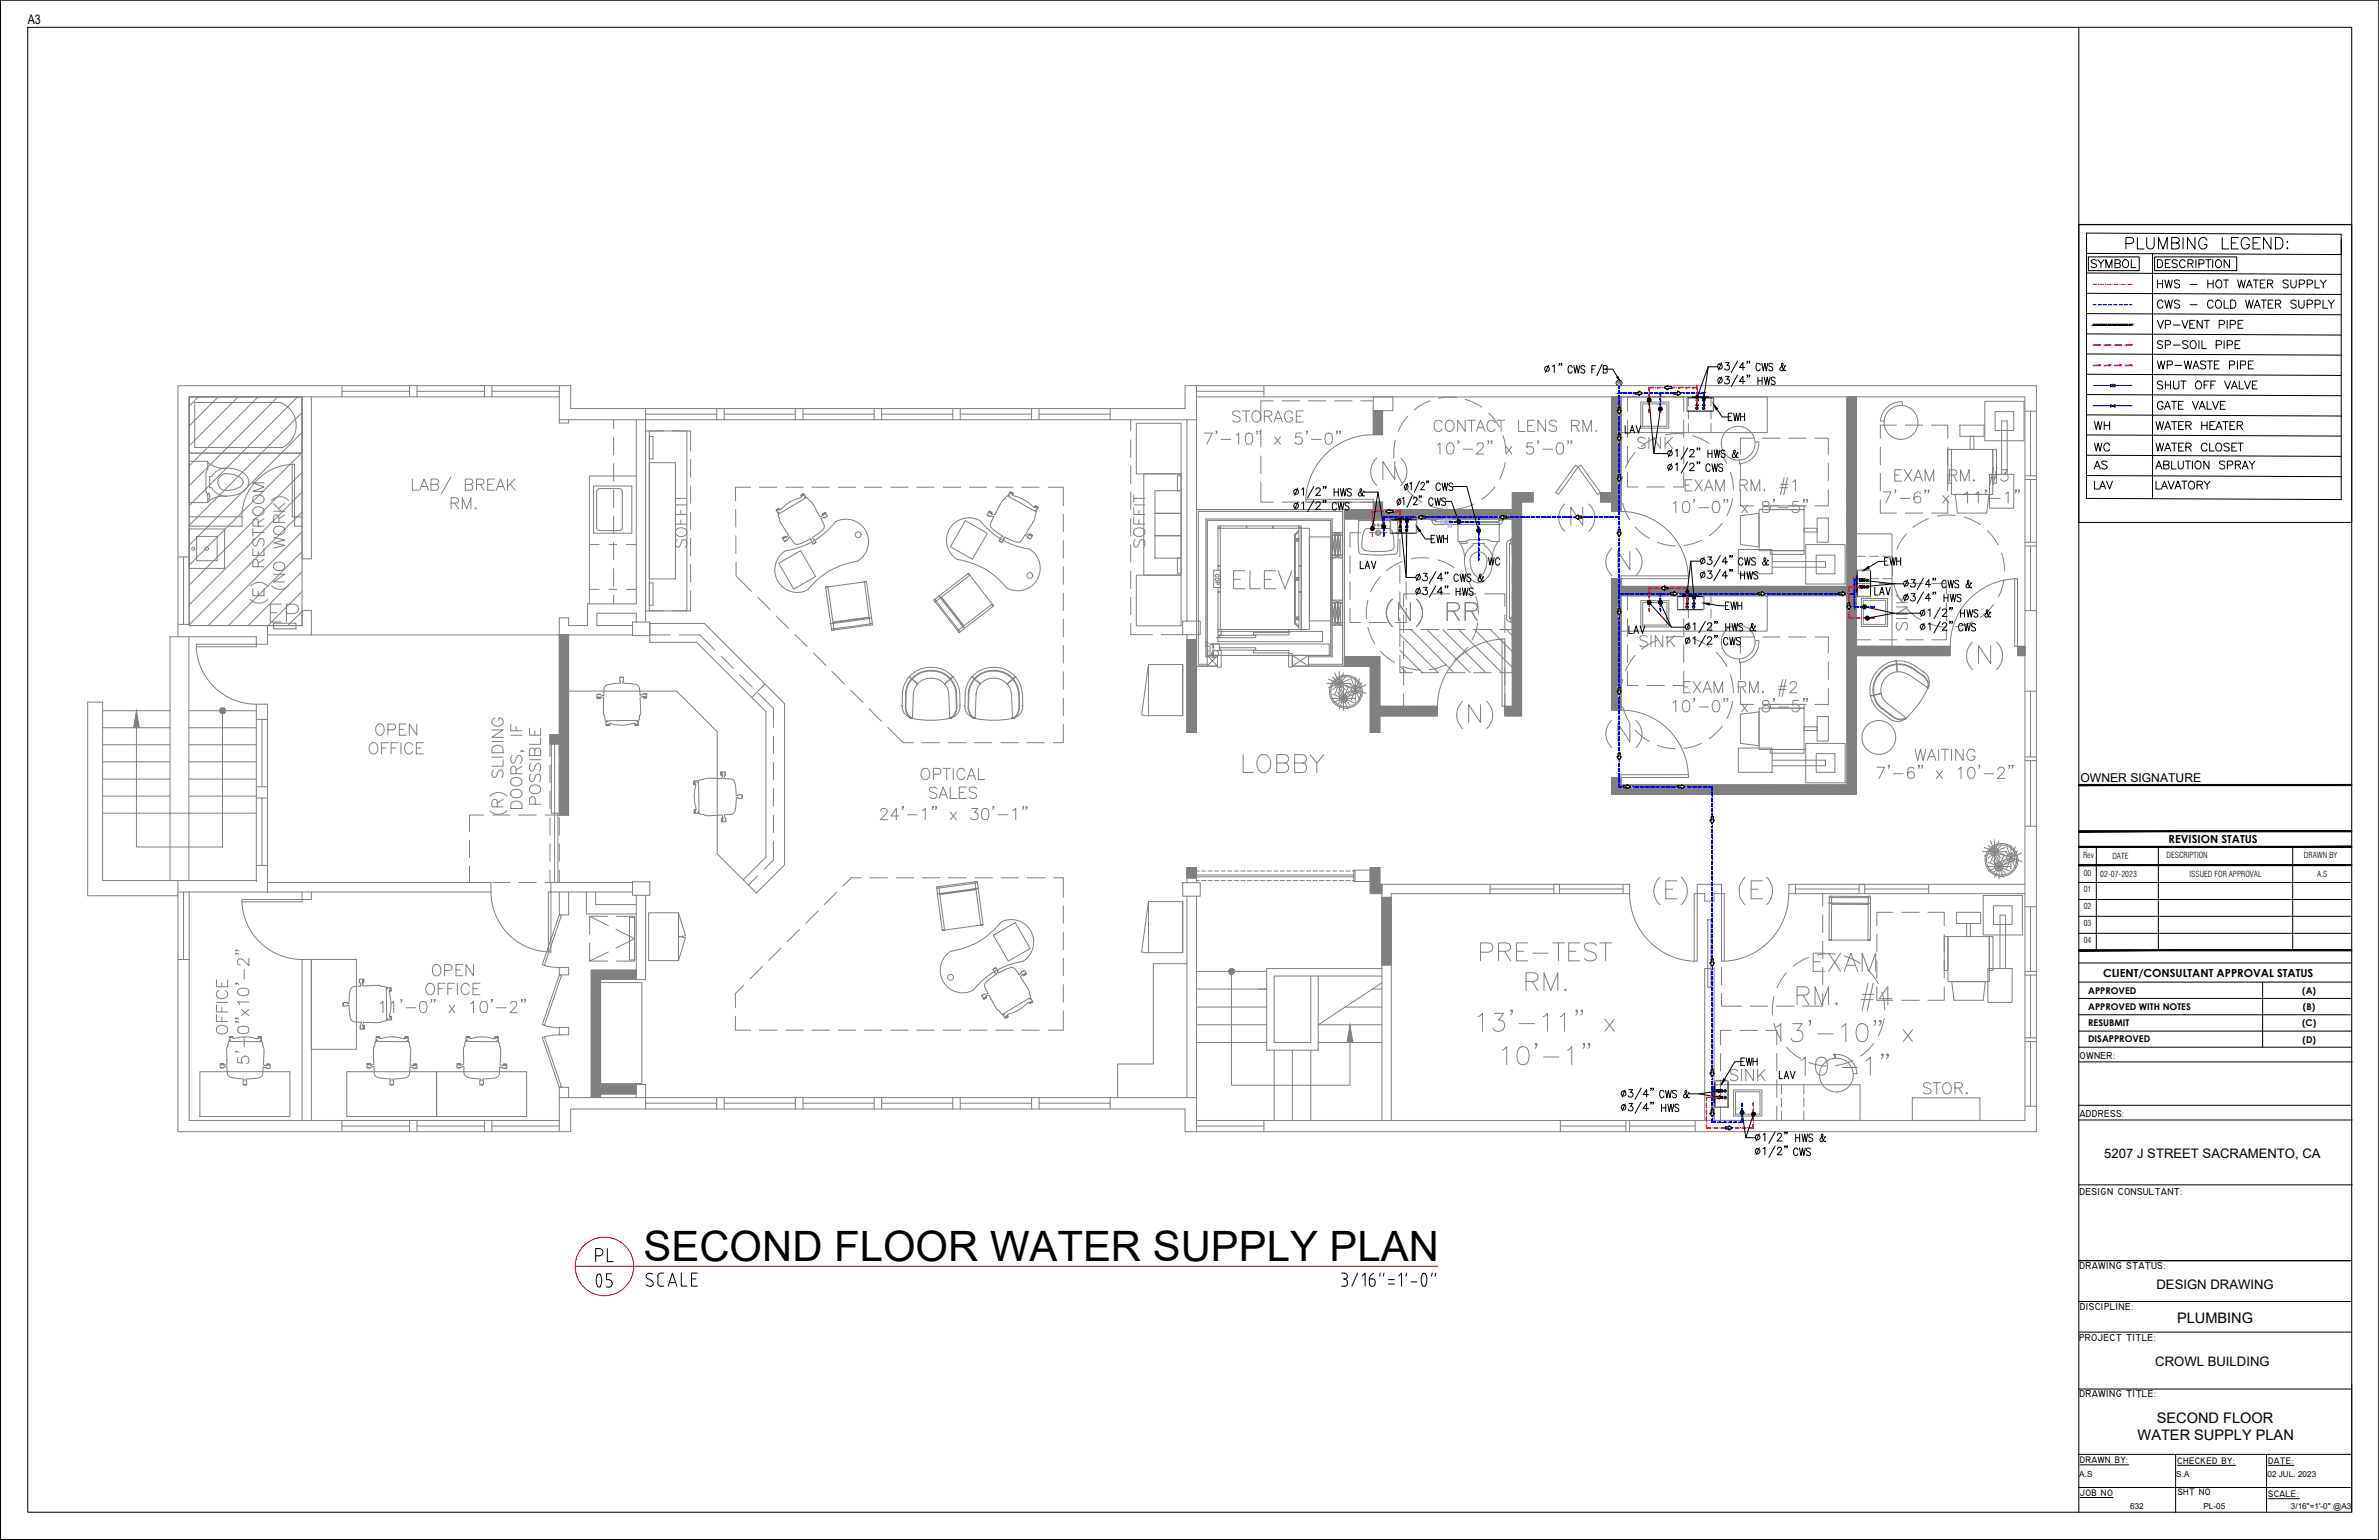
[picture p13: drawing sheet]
<svg xmlns="http://www.w3.org/2000/svg" width="432mm" height="279mm" viewBox="0 0 432 279" stroke-linecap="round" stroke-linejoin="round" font-family="sans-serif">
<defs><g id="words">
<text font-size="7.9" x="103.7" y="235.3">05</text>
<text font-size="7.6" x="116.8" y="228.8">SECOND FLOOR WATER SUPPLY PLAN</text>
<g font-size="6.6">
<text x="310.1" y="77.3">EWH</text>
<text x="256.1" y="99.5">EWH</text>
</g>
<g font-size="6.6" fill="#808080">
<text x="223" y="107.6">ELEV</text>
<text x="48.3" y="113.6">EP</text>
<text x="224.7" y="141.1">LOBBY</text>
</g>
<text font-size="5.7" x="337.3" y="104.4">EWH</text>
<g font-size="5.3">
<text x="384.9" y="46.2">PLUMBING LEGEND:</text>
<text x="296.3" y="82.2">SINK</text>
<text x="296.7" y="118.2">SINK</text>
<text x="347.5" y="115.4" transform="rotate(-90 347.5 115.4)">SINK</text>
<text x="313.3" y="196.8">SINK</text>
<text x="107.2" y="229.7">PL</text>
</g>
<g font-size="5.3" fill="#808080">
<text x="223" y="77.6">STORAGE</text>
<text x="125.9" y="100.2" transform="rotate(-90 125.9 100.2)">SOFFIT</text>
<text x="209.2" y="100.2" transform="rotate(-90 209.2 100.2)">SOFFIT</text>
<text x="42.7" y="188.4" transform="rotate(-90 42.7 188.4)">OFFICE</text>
<text x="348.2" y="199.3">STOR.</text>
</g>
<text font-size="4.9" fill="#808080" x="259.3" y="79">CONTACT LENS RM.</text>
<g font-size="4.4">
<text x="378.5" y="49.4">SYMBOL</text>
<text x="294.2" y="79.4">LAV</text>
<text x="379.2" y="82.5">WC</text>
<text x="379.2" y="89.6">LAV</text>
<text x="379.2" y="86.1">AS</text>
<text x="245.9" y="104.1">LAV</text>
<text x="269.2" y="103.4">WC</text>
<text x="308.3" y="111.5">EWH</text>
<text x="339.4" y="109">LAV</text>
<text x="322.1" y="196.5">LAV</text>
</g>
<text font-size="4.4" fill="#00f" x="379.2" y="78.7">WH</text>
<text font-size="4.4" fill="#fff" x="294.9" y="115.7">LAV</text>
<text font-size="3.5" fill="#808080" x="222.6" y="106.9" transform="rotate(-90 222.6 106.9)">COP</text>
<g font-size="2.6">
<text x="395.1" y="240.1">PLUMBING</text>
<text x="388" y="261.3">WATER SUPPLY PLAN</text>
<text x="391.5" y="258.1">SECOND FLOOR</text>
</g>
<g font-size="2.4">
<text x="5" y="4.4">A3</text>
<text x="381.9" y="210.1">5207 J STREET SACRAMENTO, CA</text>
<text x="391.4" y="233.9">DESIGN DRAWING</text>
<text x="391.2" y="247.8">CROWL BUILDING</text>
</g>
<text font-size="2.2" x="377.6" y="141.9">OWNER SIGNATURE</text>
<g font-size="2">
<text x="393.6" y="152.9">REVISION STATUS</text>
<text x="381.7" y="177.2">CLIENT/CONSULTANT APPROVAL STATUS</text>
</g>
<g font-size="1.8">
<text x="377.4" y="192.1">OWNER:</text>
<text x="377.4" y="202.6">ADDRESS:</text>
<text x="377.4" y="216.8">DESIGN CONSULTANT:</text>
<text x="377.4" y="230.3">DRAWING STATUS:</text>
<text x="377.5" y="237.6">DISCIPLINE:</text>
<text x="377.4" y="243.3">PROJECT TITLE:</text>
<text x="377.4" y="253.5">DRAWING TITLE:</text>
</g>
<g font-size="1.7">
<text x="379" y="183.2">APPROVED WITH NOTES</text>
<text x="379" y="180.3">APPROVED</text>
<text x="417.9" y="180.3">(A)</text>
<text x="418" y="183.2">(B)</text>
<text x="379" y="186.1">RESUBMIT</text>
<text x="379" y="189.1">DISAPPROVED</text>
<text x="417.8" y="186.2">(C)</text>
<text x="417.9" y="189.1">(D)</text>
<text x="377.5" y="265.5">DRAWN BY:</text>
<text x="395.2" y="265.6">CHECKED BY:</text>
<text x="411.7" y="265.6">DATE:</text>
<text x="377.5" y="271.4">JOB NO</text>
<text x="395.3" y="271.3">SHT NO</text>
<text x="411.7" y="271.6">SCALE:</text>
</g>
<g font-size="1.5">
<text x="378.1" y="155.7">Rev</text>
<text x="383.4" y="155.8">DATE</text>
<text x="393.2" y="155.6">DESCRIPTION</text>
<text x="418.2" y="155.7">DRAWN BY</text>
<text x="378.2" y="161.9">01</text>
<text x="378.2" y="158.9">00</text>
<text x="381.2" y="159.1">02-07-2023</text>
<text x="397.4" y="159.1">ISSUED FOR APPROVAL</text>
<text x="420.6" y="159.1">A.S</text>
<text x="378.2" y="165">02</text>
<text x="378.2" y="168">03</text>
<text x="378.2" y="171.1">04</text>
<text x="377.4" y="268">A.S</text>
<text x="395" y="268">S.A</text>
<text x="411.6" y="267.9">02 JUL. 2023</text>
<text x="386.6" y="273.8">632</text>
<text x="399.9" y="273.8">PL-05</text>
<text x="415.8" y="273.8">3/16&quot;=1'-0&quot; @A3</text>
</g>
</g></defs>
<!-- layer: WALL -->
<g fill="none" stroke="#808080" stroke-width=".18">
<path d="M34.3 72h20.5v10.2h-20.5zM34.3 72h20.5v41.5h-20.5zM34.3 72h67.2M34.3 72v41.3h-2M36 72l-1.7 1.7M39.6 72l-5.3 5.3M43.2 72l-8.9 8.9M46.8 72l-12.5 12.5M50.4 72l-16.1 16.1M51 73.1a4.5 4.5 0 0 1 2.8 4 4.5 4.5 0 0 1-2.6 4.1M51.1 73h-15.8v8.2h16M54 72l-19.7 19.7"/>
<path d="M54.8 72v29.4h1.7v-29.4M54.8 74.8l-20.5 20.5M54.8 78.4l-20.5 20.5M62.1 71h12.2M62.1 70v2M74.3 70v2M75.7 71h12.2M75.7 70v2M87.9 70v2M89.3 70v2M89.3 71h12.2M101.5 76.2h115.7"/>
<path d="M101.5 70v6.8h1.7v-.6M111.4 76.2v1.6M111.4 79.4v3.1M115.5 76.2v33.4h-8.9v3.9h-3.4v-1.4h-1.7v35.8l1.7-1.7-1.7 1.6M117.2 74.1v38.8M117.2 75.1h12.9M117.2 78.2h3.2M117.9 78.2h6.8v32.6h-6.8zM117.9 79.2h.6v4.1h-.6zM122 78.2h3.3v3.6M130.1 74.1v2.1M131.4 74.1v2.1"/>
<path d="M131.4 75.1h13M144.4 74.1v2.1M145.8 74.1v2.1M145.8 75.1h12.9M158.7 74.1v2.1M160 74.1v2.1M160 75.1h12.9M172.9 74.1v2.1M174.3 74.1v2.1M174.3 75.1h12.9M187.2 74.1v2.1M188.6 74.1v2.1"/>
<path d="M188.6 75.1h12.9M201.5 74.1v2.1M205.2 76.2v2M205.2 79.8v3.2M206.2 76.8h8.2v9.2h-8.2zM215.4 76.2v36.5M217.2 72h150.3v131.3h-150.3M217.2 70v50.9M217.2 71h12.2M218.6 78.6h1.4l-1 2M220.9 78.3h-.2h.2l-.2 .4M221.7 79.7h1.7"/>
<path d="M224.4 79l.4-.4v2M226.3 78.7a.69 .69 0 0 1 1 .3 1.77 1.77 0 0 1-.2 1.5 .69 .69 0 0 1-1-.3 1.77 1.77 0 0 1 .2-1.5zM228.9 77.9v3.2M229.4 70v2M231.4 79.2l1 1.4M232.4 79.2l-1 1.4M236.2 78.6h-1v.9a.71 .71 0 0 1 1 0 .71 .71 0 0 1-.1 1 .71 .71 0 0 1-1.1-.3M237.4 72.7h3.2M238 79.7h1.8M240.8 78.7a.69 .69 0 0 1 1 .3 1.77 1.77 0 0 1-.2 1.5 .69 .69 0 0 1-1-.3 1.77 1.77 0 0 1 .2-1.5zM242.2 72.7h3.2M242.7 78.3h-.2h.2l-.2 .4"/>
<path d="M243.3 78.3h-.2h.2l-.2 .4M247 72.7h2.3M249.2 78.9a12.3 12.3 0 0 0-12.2 11.7M249.3 72h3.5v2.5h-3.5zM249.3 77.7l1.7-1.7-1.7 1.8M249.3 74.5h.1M249.3 74.5v.1M249.4 74.5l-.1 .1M249.5 74.5l-.2 .2M249.5 74.5l-.2 .3M249.6 74.5l-.3 .3M249.6 74.5l-.3 .4"/>
<path d="M249.7 74.5l-.4 .5M249.8 74.5l-.5 .5M249.9 74.5l-.6 .6M249.9 74.5l-.6 .7M250.1 74.5l-.8 .8M250.1 74.5l-.8 .9M250.2 74.5l-.9 .9 .9-.9M250.3 74.5l-1 1.1M250.4 74.5l-1.1 1.1M250.4 74.5l-1.1 1.2M250.5 74.5l-1.2 1.2M250.6 74.5l-1.3 1.3"/>
<path d="M250.6 74.5l-1.3 1.4M250.7 74.5l-1.4 1.4M250.7 74.5l-1.4 1.5M250.8 74.5l-1.5 1.5M250.9 74.5l-1.6 1.6M251 74.5l-1.7 1.7M251 74.6l-1.7 1.7M251 74.7l-1.7 1.7M251 74.8l-1.7 1.7M251 74.9l-1.7 1.7M251 75l-1.7 1.7M251 75.1l-1.7 1.7"/>
<path d="M251 75.2l-1.7 1.7M251 75.3l-1.7 1.7M251 75.4l-1.7 1.8M251 75.5l-1.7 1.8M251 75.6l-1.7 1.7 1.7-1.7M251 75.7l-1.7 1.7M251 75.8l-1.7 1.7M251 75.8l-1.7 1.8M251 75.9l-1.7 1.7M251 76.2l-1.7 1.7M251 76.2l-1.7 1.8M251 76.3l-1.7 1.8"/>
<path d="M251 76.5l-1.7 1.7M251 76.5l-1.7 1.8M251 76.6l-1.7 1.7M251 76.7l-1.7 1.7M251 76.8l-1.7 1.6M251 76.8l-1.7 1.7M251 76.9l-1.7 1.7 1.7-1.7M251 77l-1.7 1.7M251 77l-1.7 1.8M251 77.2l-1.7 1.7M251 77.3l-1.6 1.6M251 77.4l-1.5 1.5"/>
<path d="M251 77.5l-1.4 1.4M251 77.6l-1.3 1.3M251 77.7l-1.2 1.2M251 77.8l-1.1 1.1M251 77.9l-1 1M251 78l-.9 .9M251 78.1l-.9 .8M251 78.1l-.8 .8M251 78.2l-.7 .7M251 78.3l-.6 .6M251 78.4l-.5 .5M251 78.5l-.3 .4"/>
<path d="M251 78.6l-.3 .3M251 78.7l-.3 .2M251 78.7l-.2 .2M251 78.8l-.1 .1M251 74.5v4.4h-1.7M251 74.5h-1.7v4.4M253.2 79.8l-.2 1.8v1.5M255.5 75.5a8.5 8.5 0 0 0-1.7 2.8M259.5 72.7l-1.1 .5-1.7 1.2M264.4 72.1h-2.2l-1.1 .2M266 72.5a9.5 9.5 0 0 1 2.9 1.4M272.8 79l.5 1.9v1.4"/>
<path d="M292.5 73.3l1.3-1.3-1.3 1.4M292.5 73.7l1.7-1.7v20.8M292.5 77.1l1.7-1.6-1.7 1.7M292.5 79l1.7-1.7-1.7 1.7M292.5 72v20.8M292.6 72l-.1 .1M292.7 72l-.2 .1M292.7 72l-.2 .2M292.8 72l-.3 .3 .3-.3M292.9 72l-.4 .4M293 72l-.5 .5M293.1 72l-.6 .6"/>
<path d="M293.2 72l-.7 .7M293.3 72l-.8 .8M293.4 72l-.9 .9M293.5 72l-1 1M293.6 72l-1.1 1.1M293.7 72l-1.2 1.2M293.8 72l-1.3 1.3M294 72l-1.5 1.4M294 72l-1.5 1.6 1.6-1.6M294.1 72l-1.6 1.7M294.2 72h26.6v6.5h-26.6zM294.2 78.7l-1.7 1.8"/>
<path d="M294.2 78.9l-1.7 1.7M294.2 79l-1.7 1.7M294.2 79.2l-1.7 1.7M294.2 79.5l-1.7 1.7M294.2 79.6l-1.7 1.7M294.2 79.9l-1.7 1.7M294.2 72.1l-1.7 1.8M294.2 72.3l-1.7 1.7M294.2 72.4l-1.7 1.7M294.2 72.5l-1.7 1.7M294.2 72.6l-1.7 1.7M294.2 72.7l-1.7 1.7"/>
<path d="M294.2 72.9l-1.7 1.7M294.2 73l-1.7 1.7M294.2 73.1l-1.7 1.7 1.7-1.6M294.2 73.2l-1.7 1.7M294.2 73.3l-1.7 1.7M294.2 73.4l-1.7 1.7M294.2 73.5l-1.7 1.7M294.2 73.6l-1.7 1.7M294.2 73.7l-1.7 1.7M294.2 73.9l-1.7 1.7M294.2 74l-1.7 1.7M294.2 74.1l-1.7 1.8"/>
<path d="M294.2 74.3l-1.7 1.7M294.2 74.5l-1.7 1.7M294.2 74.6l-1.7 1.7M294.2 74.2l-1.7 1.7M294.2 74.7l-1.7 1.7M294.2 74.8l-1.7 1.7M294.2 74.8l-1.7 1.8M294.2 74.9l-1.7 1.8 1.7-1.7M294.2 75.1l-1.7 1.7M294.2 75.2l-1.7 1.7M294.2 75.3l-1.7 1.7M294.2 75.4l-1.7 1.6"/>
<path d="M294.2 75.6l-1.7 1.7M294.2 75.7l-1.7 1.8M294.2 75.9l-1.7 1.7M294.2 76l-1.7 1.7M294.2 75.6l-1.7 1.8M294.2 76.2l-1.7 1.7M294.2 76.3l-1.7 1.7M294.2 76.5l-1.7 1.6M294.2 76.6l-1.7 1.7M294.2 76.7l-1.7 1.7M294.2 76.8l-1.7 1.6M294.2 76.9l-1.7 1.7 1.7-1.7"/>
<path d="M294.2 77l-1.7 1.7M294.2 77.2l-1.7 1.7M294.2 77.5l-1.7 1.7M294.2 77.6l-1.7 1.7M294.2 77.7l-1.7 1.8M294.2 77.9l-1.7 1.7M294.2 78.1l-1.7 1.7M294.2 78.1l-1.7 1.7 1.7-1.6M294.2 78.3l-1.7 1.7M294.2 77.9l-1.7 1.8M294.2 78.4l-1.7 1.7M294.2 78.5l-1.7 1.7"/>
<path d="M294.2 78.7l-1.7 1.7M294.2 79.3l-1.7 1.7M294.2 79.1l-1.7 1.7M294.2 79.7l-1.7 1.7M294.2 79.8l-1.7 1.7M294.2 72.8l-1.7 1.7M294.2 74.4l-1.7 1.7M294.2 72.2l-1.7 1.8M294.2 72.6l-1.7 1.8M294.2 73.8l-1.7 1.7M294.2 75.2l-1.7 1.8M294.2 76.1l-1.7 1.7"/>
<path d="M294.2 76.4l-1.7 1.7M294.2 76.5l-1.7 1.7M294.2 76.8l-1.7 1.7M294.2 77.1l-1.7 1.7M294.2 77.4l-1.7 1.7M294.2 78l-1.7 1.7M294.2 78.2l-1.7 1.8M294.2 79.4l-1.7 1.7M297.3 72h-1.9v2.6M297.8 72.9h5.1v4.8h-5.1zM298.2 73.3h4.4v4h-4.4zM303.7 72h1.9v2.6"/>
<path d="M306.5 72v1.7M306.5 74.5v1.5M307.2 79a8.6 8.6 0 0 1 3 1.5M318.3 79.5h-2.4v3M319.9 79.5h3.2M324.7 79.5h3.1M329.4 79.5h2.5v3M335.2 76.5l1.7-1.7-1.7 1.7M335.2 78.4l1.7-1.7-1.7 1.7M335.2 73.5l1.6-1.5-1.6 1.6M335.2 73.7l1.7-1.7v45.3h17M335.2 75.2l1.7-1.7-1.7 1.8"/>
<path d="M335.2 72v34.4M335.3 72l-.1 .1M335.4 72l-.2 .2M335.5 72l-.3 .3M335.6 72l-.4 .3M335.6 72l-.4 .4M335.7 72l-.5 .5M335.8 72l-.6 .6M335.9 72l-.7 .6M335.9 72l-.7 .7M336 72l-.8 .8M336.1 72l-.9 .9"/>
<path d="M336.2 72l-1 1M336.3 72l-1.1 1.1M336.4 72l-1.2 1.2M336.5 72l-1.3 1.2M336.5 72l-1.3 1.3M336.6 72l-1.4 1.4M336.7 72l-1.5 1.5M336.9 72.4l-1.7 1.7M336.9 72.6l-1.7 1.7M336.9 73.4l-1.7 1.7M336.9 74l-1.7 1.7M336.9 74.1l-1.7 1.7"/>
<path d="M336.9 74.3l-1.7 1.6M336.9 74.4l-1.7 1.7M336.9 74.5l-1.7 1.7M336.9 74.7l-1.7 1.7M336.9 75l-1.7 1.7M336.9 75.1l-1.7 1.7M336.9 75.2l-1.7 1.8M336.9 75.4l-1.7 1.7M336.9 75.5l-1.7 1.7M336.9 75.6l-1.7 1.7M336.9 75.7l-1.7 1.7M336.9 75.8l-1.7 1.8"/>
<path d="M336.9 76.8l-1.7 1.8M336.9 77l-1.7 1.7M336.9 77.1l-1.7 1.7M336.9 77.3l-1.7 1.7M336.9 77.4l-1.7 1.7M336.9 77.5l-1.7 1.7 1.7-1.6M336.9 77.7l-1.7 1.7M336.9 77.8l-1.7 1.7M336.9 78l-1.7 1.7M336.9 78.1l-1.7 1.7M336.9 78.2l-1.7 1.7M336.9 78.4l-1.7 1.7"/>
<path d="M336.9 78.5l-1.7 1.7M336.9 78.7l-1.7 1.6M336.9 78.7l-1.7 1.7M336.9 78.8l-1.7 1.8M336.9 79l-1.7 1.7M336.9 79.1l-1.7 1.7M336.9 79.2l-1.7 1.7M336.9 79.4l-1.7 1.7M336.9 79.5l-1.7 1.8M336.9 79.7l-1.7 1.7M336.9 80l-1.7 1.7M336.9 72.1l-1.7 1.7"/>
<path d="M336.9 72.2l-1.7 1.8M336.9 72.3l-1.7 1.7M336.9 72.5l-1.7 1.7M336.9 72.7l-1.7 1.7M336.9 72.7l-1.7 1.8M336.9 72.8l-1.7 1.7M336.9 72.9l-1.7 1.6M336.9 72.9l-1.7 1.7M336.9 73l-1.7 1.7M336.9 73l-1.7 1.8M336.9 73.1l-1.7 1.7M336.9 73.2l-1.7 1.8"/>
<path d="M336.9 73.4l-1.7 1.8M336.9 73.7l-1.7 1.7M336.9 73.7l-1.7 1.8M336.9 73.8l-1.7 1.8M336.9 74.2l-1.7 1.7M336.9 74.3l-1.7 1.7M336.9 74.6l-1.7 1.7M336.9 74.9l-1.7 1.7M336.9 75.3l-1.7 1.7M336.9 75.7l-1.7 1.8M336.9 75.9l-1.7 1.8M336.9 76l-1.7 1.8"/>
<path d="M336.9 76.1l-1.7 1.7M336.9 76.2l-1.7 1.7M336.9 76.2l-1.7 1.7 1.7-1.6M336.9 76.4l-1.7 1.7M336.9 76.5l-1.7 1.7M336.9 76.6l-1.7 1.7M336.9 76.8l-1.7 1.7M336.9 77.2l-1.7 1.7M336.9 77.6l-1.7 1.7M336.9 77.9l-1.7 1.7M336.9 78.3l-1.7 1.7M336.9 78.3l-1.7 1.8"/>
<path d="M336.9 78.6l-1.7 1.7M336.9 78.7l-1.7 1.8M336.9 79l-1.7 1.8M336.9 79.3l-1.7 1.7M336.9 79.5l-1.7 1.7M336.9 79.8l-1.7 1.7M344.2 77.1h-2.9v2.4M345.8 77.1h3.2M350.6 77.1h2.9v2.4M367.5 74.6h2.1M368.6 74.6v11.7M34.3 96h6.5v7.1h-6.5z"/>
<path d="M34.3 93.8h9.6v1.7h-9.6M34.3 82.2h20.5M35.7 97.3h3.7v4.4h-3.7zM37.7 89.7l.2-.2 .2 .2v.8h-.4M37.7 83.9a4.5 4.5 0 0 0 3.4 1M37.7 89.7v1.5h-3.4v-7.5h3.4v1.4l-.3 .7v3.4l.3 .6M38.4 88.5a3.1 3.1 0 0 0 2.7 1.5 4.4 4.4 0 0 0-3.4 1M41.1 84.9l1.6 .2M41.1 84.9a3.1 3.1 0 0 0-2.7 1.6l-.3-.1v2.1h.3M42.7 89.8l-1.6 .2M42.7 85.1l1.3 .5M43.4 86.5a3.6 3.6 0 0 0-3.2-.3 1.55 1.55 0 0 0-.6 1.8 1.55 1.55 0 0 0 1.5 1"/>
<path d="M43.4 88.4a4.1 4.1 0 0 1-2.3 .6M43.5 86.5l.6 .8v.5M44 89.3l-1.3 .5M44 85.7l.9 .9M44.1 87.8l-.6 .6M44.9 86.6l.3 .9-.3 .9M44.9 88.4l-.9 .9M45.9 99.5v1.3h2v-1.3M45.9 96.6h2M45.9 95.9v1.4M46 92.3a1.2 1.2 0 0 1 1.9 .2 1.04 1.04 0 0 1-.6 1 1.04 1.04 0 0 1-1.1-.2 .69 .69 0 0 1-.2-1zM46 90.2a1.2 1.2 0 0 1 1.9 .2 1.07 1.07 0 0 1-.8 1 1.07 1.07 0 0 1-1.1-.4z"/>
<path d="M46.2 97.7a.77 .77 0 0 0 .2 1.4l.3-.3 .3-.9a.54 .54 0 0 1 .8 0 .99 .99 0 0 1-.2 1.2M46.9 95.5v-.9l-.2-.3-.3-.2-.3 .1-.2 .4v.9h2M47.9 87.6h-2l2 .7-2 .9h2M47.9 94.1l-1 .7M49.3 90.8a2.08 2.08 0 0 1 3.1 0M49.7 97.5l2 .5-2 .5 2 .4-2 .5M49.7 92.8h2M49.7 91.4l1.3 1.4M49.7 95.8a1.19 1.19 0 0 1 2 .3 1.02 1.02 0 0 1-1 1 1.02 1.02 0 0 1-1-1zM50.6 94.8l-.1-1.2-.3-.2-.5 .2v1.2h2M51.7 93.4l-1.1 .7M51.7 91.4l-1.2 .8"/>
<path d="M53 84.3a9.5 9.5 0 0 0-9.1 9.5M53 84.2h.5v11.3h1.3M53 84.2v9.6h1.8M54.8 82.1l-20.5 20.4M54.8 85.7l-20.5 20.5M54.8 89.3l-20.5 20.5M54.8 92.9l-20.5 20.5M54.8 96.5l-17 17M74.8 86.9v2h1.2M76.2 88.9l.8-2 .8 2M76.5 88.3h1M78.2 87.9l1.2-.1 .2-.3-.2-.5-1.2-.1v2h1.2a.55 .55 0 0 0 .2-.6 .55 .55 0 0 0-.5-.4"/>
<path d="M81.8 86.5l-1.7 3.1M81.9 91.3h.9l.3-.2a.48 .48 0 0 0 0-.7l-.3-.1h-.9v2M82.6 91.3l.6 1M83.9 92.3v-2l.8 2 .8-2v2M84.5 87.9h.8a.49 .49 0 0 0 .5-.5 .49 .49 0 0 0-.5-.5h-.8v2h1.1a.53 .53 0 0 0 .2-.6 .53 .53 0 0 0-.5-.4M86.2 92.2h.2zM86.5 87.9l1.2-.1 .1-.3-.1-.5-1.2-.1v2M87.2 87.9l.6 1M88.5 87.9h.8M89.8 86.9h-1.3v2h1.3M90.1 88.9l.7-2 .9 2M90.4 88.3h1"/>
<path d="M92.1 86.9v2M92.6 87.8l.9 1.1M93.5 86.9l-1.4 1.4M107 98.8h1.8M107.7 88.2h7v8.5h-7zM108.5 88.8l.4-.2h3.5a.59 .59 0 0 1 .5 .6v6.6a.52 .52 0 0 1-.5 .5h-3.5a.52 .52 0 0 1-.6-.5v-6.6zM110.5 98.8h1.4M111.4 84.1v3.2M111.4 88.9v3.2M111.4 93.6v3.2M111.4 98.4v3.2M113.7 98.8h1.8"/>
<path d="M115.5 86.4h-8.5v23.2M117.9 83.9h4.7v21.1h-4.7zM125.3 83.4v3.2M133.5 92.5l.1 3.1M133.6 97.2v3.2M136.3 88.4h-2.8v2.4M137.8 88.4h3.2M142.6 88.4h3.2M147.4 88.4h3.1M152.1 88.4h3.2M156.9 88.4h3.2M161.7 88.4h3.1"/>
<path d="M166.4 88.4h3.2M171.2 88.4h3.2M175.9 88.4h3.2M180.7 88.4h3.2M185.5 88.4h3.1M190.2 88.4h2.8v3.3M193 93.3v3.2M193 98.1v3.2M205.2 84.5v3.2M207.6 86h6.8v18.4h-6.8zM209.6 97.2h4.8v4.1h-4.8zM209.6 93.1h4.8v4.1h-4.8z"/>
<path d="M209.6 89h4.8v4.1h-4.8zM213.7 86.3h.7v2.7h-.7zM217.2 92.5h26.8v28.4h-9.4v-2h7v-24.5h-22.5v24.5h1.9v2h-3.8zM217.2 92.5h59M219.1 94.4h22.5v24.5h-22.5zM221.1 95.8h.4v6.9h-.4zM221.1 95.4h.4v.4h-.4zM221.5 95.4h4.8v.4h-4.8zM226.3 95.4h4.7v.4h-4.7zM228.9 87.5v3.6h2.2M228.9 82.7v3.2M231 95.4h4.8v.4h-4.8z"/>
<path d="M232.7 91.1h3.2M235 97.2v15.7M235.1 96.8l-.2 .4M235.1 97.7h.3v.4h-.3zM235.1 97.2v15.7M235.1 96.9l.6-.6v.2l-.5 .5M235.2 97l-.1 .2M235.4 97.7h.4v.5h-.4zM235.8 95.8h.4v6.9h-.4zM235.8 95.4h.4v.4h-.4zM236.2 95.8h1.5v18.4h-1.5zM237.7 97.4h3.9v15.2h-3.9z"/>
<path d="M241.8 97.1h.5v3.6h-.5zM241.8 96.6h1.9v.5h-1.9zM241.8 96.6l1.9 .5M241.8 97.1l.5 3.6M242.3 97.1h.5v3.6h-.5zM242.8 97.1h.5v3.6h-.5zM243.3 97.1l-.5 3.6M243.7 96.6l-1.9 .5M244 94.1h30.5v34h-1.9v-12.2h.5v14M244.1 92.5l-.1 28.4M244.2 92.5l-.2 .1M244.3 92.5l-.3 .2"/>
<path d="M244.3 92.5l-.3 .3M244.4 92.5l-.4 .4M244.5 92.5l-.5 .4M244.6 92.5l-.6 .5M244.7 92.5l-.7 .6M244.7 92.5l-.7 .7M244.8 92.5l-.8 .7M244.9 92.5l-.9 .8M245 92.5l-1 .9M245.1 92.5l-1.1 1M245.2 92.5l-1.2 1.1M245.3 92.5l-1.3 1.3 1.3-1.3"/>
<path d="M245.4 92.5l-1.4 1.3M245.4 94.1l1.8-1.6-1.7 1.6M245.4 92.5l-1.4 1.4M245.5 92.5l-1.5 1.4M245.6 92.5l-1.6 1.5M245.6 92.5l-1.6 1.6M245.7 92.5l-1.7 1.6M245.7 92.5l-1.6 1.6M245.8 92.5l-1.7 1.6M245.9 92.5l-1.7 1.6M246 92.5l-1.7 1.6M246.1 92.5l-1.7 1.6"/>
<path d="M246.2 92.5l-1.7 1.6M246.3 92.5l-1.7 1.6 1.7-1.6M246.4 92.5l-1.7 1.6M246.5 92.5l-1.7 1.6M246.6 92.5l-1.7 1.6M246.6 94.2l-.1 2.8 .1 3M246.7 94.2l-.1 .1M246.7 94.5h-.1M246.7 94.4h6.9M246.7 92.5l-1.7 1.6M246.8 92.5l-1.7 1.6M246.9 92.5l-1.7 1.6"/>
<path d="M247 96.6h-2v2.6M247.1 92.5l-1.8 1.6M247.3 92.5l-1.8 1.6M247.3 92.5l-1.7 1.6M247.4 92.5l-1.7 1.6M247.5 92.5l-1.7 1.6M247.6 92.5l-1.7 1.6 1.7-1.6M247.7 92.5l-1.7 1.6M247.8 92.5l-1.8 1.6M247.9 92.5l-1.7 1.6M248 92.5l-1.7 1.6M248.1 92.5l-1.7 1.6"/>
<path d="M248.2 92.5l-1.7 1.6M248.2 95.9h-.3a3.7 3.7 0 0 0-.7 2.9v.5M248.2 95.9h3.9M248.3 92.5l-1.7 1.6M248.4 92.5l-1.7 1.6M248.5 92.5l-1.7 1.6M248.5 96.6h3.2M248.6 92.5l-1.7 1.6M248.7 92.5l-1.7 1.6M248.8 92.5l-1.7 1.6M248.9 92.5l-1.7 1.6M249 92.5l-1.7 1.6"/>
<path d="M249.1 92.5l-1.7 1.6M249.2 92.5l-1.7 1.6M249.3 91.1h.1M249.3 91.5l.4-.4-.4 .4M249.4 91.1l-.1 .1M249.5 91.1l-.2 .3M249.6 91.1l-.3 .3M249.6 92.5l1.4-1.3-3 2.9M249.8 91.1l-.5 .5M249.8 91.1l-.5 .6M249.9 92.5l-1.8 1.6M249.9 83.1a3.3 3.3 0 0 0 0 5"/>
<path d="M249.9 91.1l-.6 .6M249.9 91.1l-.6 .7M250 91.1l-.7 .8M250.1 91.1l-.8 .8M250.2 91.1l-.9 .9M250.2 91.1l-.9 1M250.3 91.1l-1 1.1M250.4 91.1l-1.1 1.1M250.5 94.1l1.7-1.6-1.7 1.6M250.5 91.1l-1.2 1.3M250.6 91.1l-3.1 3M250.7 91.1l-3.1 3"/>
<path d="M250.7 91.1l-3 3M250.8 91.1l-3.1 3M250.8 91.1l-3 3 3.1-3M251 91.4l-2.8 2.7M251 91.7l-2.5 2.4M251 92.1l-2.1 2M251 91.1l-3.1 3M251 91.5l-2.8 2.6M251 91.5l-2.7 2.6M251 91.6l-2.6 2.5M251 91.8l-2.5 2.3M251 91.8l-2.4 2.3"/>
<path d="M251 91.9l-2.3 2.2M251 91.9l-2.2 2.2M251 92l-2.2 2.1M251 92.2l-2 1.9M251 92.4l-1.8 1.7M251 91.1v1.4M251 91.1h-14v-.5h12.3v1.9M251 92.5l-1.7 1.6M251.1 92.5l-1.7 1.6M251.2 92.5l-1.7 1.6M251.3 92.5l-1.7 1.6M251.3 92.5l-1.7 1.6 1.8-1.6"/>
<path d="M251.5 92.5l-1.7 1.6M251.6 92.5l-1.7 1.6M251.8 92.5l-1.8 1.6M251.8 92.5l-1.7 1.6M251.9 92.5l-1.7 1.6M252 92.5l-1.7 1.6M252.1 92.5l-1.7 1.6M252.1 95.9h.2a4 4 0 0 1 .7 2.9v.5M252.3 92.5l-1.7 1.6M252.3 92.5l-1.6 1.6M252.4 92.5l-1.7 1.6M252.5 92.5l-1.7 1.6"/>
<path d="M252.6 92.5l-1.8 1.6M252.6 99.8l-1.9 .3M252.6 92.5l-1.7 1.6M252.8 92.5l-1.8 1.6M252.9 92.5l-1.8 1.6M252.9 92.5l-1.7 1.6M253 99.3v.2l-.4 .3M253 92.5l-1.7 1.6M253.1 92.5l-1.7 1.6M253.2 83.7v3.3l-2.2-3.3v3.3M253.2 92.5l-1.7 1.6M253.3 84.7l.7 2 .6 1"/>
<path d="M253.3 92.5l-1.8 1.6M253.3 96.6h1.9v2.6M253.4 92.5l-1.8 1.6M253.5 92.5l-1.7 1.6M253.6 94.2v.1M253.6 94.5h.1M253.6 92.5l-1.7 1.6M253.7 94.2a30.8 30.8 0 0 1-.1 6.1l-.5 .3M253.7 92.5l-1.7 1.6M253.7 92.5l-1.6 1.6M253.8 92.5l-1.7 1.6M253.9 92.5l-1.7 1.6 1.7-1.6"/>
<path d="M254 92.5l-1.7 1.6M254.1 92.5l-1.7 1.6M254.2 92.5l-1.7 1.6M254.3 83.1a3.3 3.3 0 0 1 0 5M254.3 92.5l-1.7 1.6M254.4 92.5l-1.7 1.6M254.5 92.5l-1.7 1.6M254.6 92.5l-1.7 1.6M254.8 92.5l-1.8 1.6M254.8 92.5l-1.7 1.6M254.9 92.5l-1.7 1.6M255 92.5l-1.7 1.6"/>
<path d="M255.1 92.5l-1.7 1.6M255.2 92.5l-1.7 1.6M255.4 92.5l-1.8 1.6M255.5 92.5l-1.8 1.6M255.5 89l1.8 1.6 .8 .5M259.5 91.8a9.6 9.6 0 0 0 3.3 .6M260.6 95.2h11.4M260.6 94.7h11.4M260.9 80.7l.5-.4v2.1M262.8 80.4a.69 .69 0 0 1 1 .3 1.77 1.77 0 0 1-.2 1.6 .69 .69 0 0 1-1-.3 1.73 1.73 0 0 1 .2-1.6zM264.8 98.3h-.2v-3.5h7.5v3.5h-1.3l-.7-.4h-3.4l-.7 .4M265.6 81.5h1.7"/>
<path d="M265.6 94.1l1.7-1.6-1.6 1.6M266.1 98.3l.2 .1-.2 .2M266.2 92.5l-1.7 1.6M266.3 92.5l-1.7 1.6M266.4 92.5l-1.7 1.6M266.5 92.5l-1.7 1.6 1.7-1.6M266.6 92.5l-1.7 1.6M266.7 92.5l-1.7 1.6M266.8 92.5l-1.7 1.6M266.9 92.5l-1.8 1.6M266.9 94.1l1.7-1.6-1.6 1.6M267 92.5l-1.8 1.6"/>
<path d="M267.1 92.5l-1.8 1.6M267.2 92.5l-1.8 1.6M267.2 92.5l-1.7 1.6M267.3 92.5l-1.7 1.6M267.5 92.5l-1.7 1.6M267.5 91.4a9.2 9.2 0 0 1-3.1 1M267.6 92.5l-1.7 1.6M267.7 92.5l-1.7 1.6M267.8 92.5l-1.7 1.6M267.9 92.5l-1.7 1.6M268 92.5l-1.7 1.6M268.1 92.5l-1.7 1.6"/>
<path d="M268.1 80.8l.1-.3a.7 .7 0 0 1 1 0 .66 .66 0 0 1-.3 .9l-.9 1h1.3M268.1 94.1l1.8-1.6-1.7 1.6M268.2 92.5l-1.7 1.6M268.3 92.5l-1.7 1.6M268.4 92.5l-1.7 1.6M268.5 92.5l-1.7 1.6M268.7 92.5l-1.7 1.6M268.8 94.1l1.7-1.6-1.7 1.6M268.8 92.5l-1.7 1.6M268.9 92.5l-1.7 1.6M269 92.5l-1.7 1.6M269.1 92.5l-1.7 1.6"/>
<path d="M269.2 92.5l-1.8 1.6M269.2 92.5l-1.7 1.6M269.3 92.5l-1.7 1.6M269.4 92.5l-1.7 1.6M269.4 98.6h-2l-.1 .4a3.6 3.6 0 0 0-1.3 4.3M269.5 92.5l-1.8 1.6M269.5 92.5l-1.7 1.6M269.6 92.5l-1.7 1.6M269.7 92.5l-1.7 1.6M269.8 92.5l-1.7 1.6M270 92.5l-1.7 1.6M270 92.5l-1.6 1.6"/>
<path d="M270.1 92.5l-1.7 1.6M270.2 92.5l-1.8 1.6M270.2 92.5l-1.7 1.6M270.3 92.5l-1.7 1.6M270.4 92.5l-1.7 1.6M270.6 92.5l-1.7 1.6M270.7 92.5l-1.8 1.6M270.8 92.5l-1.7 1.6M270.9 92.5l-1.7 1.6M271 92.5l-1.7 1.6M271.1 92.5l-1.7 1.6M271.2 92.5l-1.7 1.6"/>
<path d="M271.3 88.3l-.8 1.1-1.6 1.2M271.3 92.5l-1.7 1.6M271.4 92.5l-1.7 1.6M271.5 92.5l-1.7 1.6M271.6 92.5l-1.7 1.6M271.7 92.5l-1.7 1.6M271.8 92.5l-1.7 1.6M271.9 92.5l-1.7 1.6M271.9 98.3a4.5 4.5 0 0 0-1 3.4M271.9 92.5l-1.6 1.6M272 92.5l-1.7 1.6M272.1 92.5l-1.7 1.6"/>
<path d="M272.2 92.5l-1.8 1.6M272.2 94.5l-.2 .2M272.2 94.5l-.3-.2v-.2h1.1v.2l-.3 .2M272.2 92.5l-1.7 1.6M272.2 94.4h.5M272.2 92.5l-1.6 1.6M272.3 92.5l-1.7 1.6M272.4 92.5l-1.7 1.6M272.5 92.5l-1.8 1.6M272.5 92.5l-1.7 1.6M272.7 92.5l-1.8 1.6M272.7 94.5a.7 .7 0 0 1-.7 .7"/>
<path d="M272.8 92.5l-1.7 1.6M272.9 92.5l-1.8 1.6M272.9 92.5l-1.7 1.6M273 92.5l-1.7 1.6M273.1 92.5l-1.7 1.6M273.2 92.5l-1.8 1.6M273.2 83.9l-.2 .9-.8 2.2M273.2 92.5l-1.7 1.6M273.3 92.5l-1.7 1.6M273.3 92.5l-1.6 1.6M273.3 81l1.1 1.4M273.4 92.5l-1.7 1.6"/>
<path d="M273.5 92.5l-1.7 1.6M273.5 98.7v13.4M273.6 92.5l-1.7 1.6M273.7 92.5l-1.8 1.6M273.8 92.5l-1.7 1.6M273.9 92.5l-1.7 1.6M273.9 92.5l-1.7 1.6h2.3v2.2l1.7-1.7M274 98.7v13.4M274 92.5l-1.7 1.6M274.1 92.5l-1.7 1.6 1.7-1.6M274.1 98a.7 .7 0 0 0-.7 .7M274.2 98l.1-.3h.2v1.1h-.2l-.1-.3"/>
<path d="M274.2 92.5l-1.7 1.6M274.2 98v.5M274.3 92.5l-1.7 1.6M274.4 92.5l-1.7 1.6M274.4 81l-1.1 1.4M274.5 92.2l3-2.8-3 2.9M274.5 94.8l1.7-1.7-1.7 1.8M274.6 89.4l-.1 .1M274.7 89.4l-.2 .2M274.7 92.5l-1.7 1.6M274.8 89.4l-.3 .3M274.9 89.4l-.4 .4"/>
<path d="M275 89.4l-.5 .5 .6-.5M275.2 89.4l-.7 .6M275.3 89.4l-.8 .7M275.3 89.4l-.8 .8M275.4 89.4l-.9 .9M275.5 89.4l-1 .9M275.5 89.4l-1 1M275.6 89.4l-1.1 1.1M275.8 89.4l-1.3 1.2M275.9 89.4l-1.4 1.4M276 89.4l-1.5 1.4M276 89.4l-1.5 1.5"/>
<path d="M276.1 89.4l-1.6 1.5M276.1 89.4l-1.6 1.6M276.2 96.8l-1.7 1.7M276.2 96.9l-1.7 1.7M276.2 97.1l-1.7 1.7 1.7-1.7M276.2 97.5l-1.7 1.7M276.2 97.7l-1.7 1.7M276.2 97.8l-1.7 1.7M276.2 98l-1.7 1.7M276.2 98.2l-1.7 1.7M276.2 98.3l-1.7 1.8 1.7-1.7M276.2 98.6l-1.7 1.6"/>
<path d="M276.2 98.6l-1.7 1.7M276.2 98.7l-1.7 1.7M276.2 98.8l-1.7 1.7M276.2 98.9l-1.7 1.7M276.2 99l-1.7 1.7M276.2 99.5l-1.7 1.7M276.2 99.6l-1.7 1.7M276.2 99.7l-1.7 1.6M276.2 99.7l-1.7 1.7M276.2 99.8l-1.7 1.7M276.2 99.9l-1.7 1.7M276.2 100l-1.7 1.7"/>
<path d="M276.2 89.4l-1.7 1.7M276.2 91.1l-3.1 3M276.2 91.1l-3 3M276.2 91.2l-2.9 2.9M276.2 91.3l-2.9 2.8M276.2 91.4l-2.8 2.7M276.2 91.5l-2.7 2.6M276.2 91.5l-2.6 2.6M276.2 91.6l-2.6 2.5 2.6-2.4M276.2 91.7l-2.5 2.4M276.2 91.8l-2.4 2.3M276.2 91.9l-2.3 2.2"/>
<path d="M276.2 92.1l-2.1 2M276.2 92.1l-2 2M276.2 92.2l-2 1.9M276.2 92.2l-1.9 1.9M276.2 92.3l-1.8 1.8M276.2 92.4l-1.8 1.7M276.2 92.5l-1.8 1.6M276.2 92.5l-1.7 1.7M276.2 92.6l-1.7 1.8M276.2 92.7l-1.7 1.7M276.2 92.8l-1.7 1.7M276.2 92.9l-1.7 1.7"/>
<path d="M276.2 93l-1.7 1.7M276.2 93.2l-1.7 1.7M276.2 93.3l-1.7 1.7M276.2 93.4l-1.7 1.7M276.2 93.4l-1.7 1.8M276.2 93.5l-1.7 1.7M276.2 93.6l-1.7 1.8M276.2 93.8l-1.7 1.7M276.2 93.9l-1.7 1.7M276.2 93.9l-1.7 1.7 1.7-1.6M276.2 94.1l-1.7 1.7M276.2 94.1l-1.7 1.8"/>
<path d="M276.2 94.2l-1.7 1.8M276.2 94.4l-1.7 1.7M276.2 94.5l-1.7 1.7M276.2 94.7l-1.7 1.7M276.2 94.8l-1.7 1.7M276.2 94.9l-1.7 1.7M276.2 95l-1.7 1.6M276.2 95l-1.7 1.7M276.2 95.1l-1.7 1.7M276.2 95.2l-1.7 1.7 1.7-1.7M276.2 95.3l-1.7 1.7M276.2 95.4l-1.7 1.7"/>
<path d="M276.2 95.5l-1.7 1.7M276.2 95.6l-1.7 1.8M276.2 95.7l-1.7 1.8M276.2 95.8l-1.7 1.7 1.7-1.7M276.2 95.9l-1.7 1.7M276.2 96l-1.7 1.7M276.2 96.1l-1.7 1.7M276.2 96.2l-1.7 1.8M276.2 96.4l-1.7 1.7M276.2 96.4l-1.7 1.8M276.2 96.5l-1.7 1.7M276.2 96.6l-1.7 1.7"/>
<path d="M276.2 96.7l-1.7 1.7M276.2 97l-1.7 1.7M276.2 97.2l-1.7 1.7M276.2 97.2l-1.7 1.8M276.2 97.4l-1.7 1.7M276.2 97.6l-1.7 1.7M276.2 97.9l-1.7 1.7M276.2 98.1l-1.7 1.7M276.2 98.4l-1.7 1.7M276.2 98.5l-1.7 1.7M276.2 98.7l-1.7 1.8M276.2 99l-1.7 1.8"/>
<path d="M276.2 99.1l-1.7 1.7M276.2 99.2l-1.7 1.8M276.2 99.4l-1.7 1.7M276.2 99.4l-1.7 1.8M276.2 91.1v38.8h-3.1M276.2 92l-.4 .5M276.3 89.4l-1.8 1.7M276.3 89.4l-1.8 1.8 1.9-1.8M276.4 89.4l-1.9 1.9M276.5 89.4l-2 2M276.6 89.4l-2.1 2M276.6 89.4l-2.1 2.1"/>
<path d="M276.7 89.4l-2.2 2.1M276.8 89.4l-2.3 2.3M276.9 89.4l-2.4 2.4M277 89.4l-2.5 2.5M277.1 91.1l1.2-1.1-1.1 1.1M277.1 89.4l-2.6 2.5M277.2 89.4l-2.7 2.6M277.2 89.4l-2.7 2.7M277.3 89.4l-2.8 2.8M277.5 89.4l-3 3M277.6 89.4l-4.8 4.7M277.7 89.4l-4.8 4.7"/>
<path d="M277.9 89.4l-4.8 4.7M277.9 89.4l-1.7 1.7M278 89.4l-1.7 1.7M278 89.4l-1.6 1.7M278.1 89.4l-1.7 1.7M278.2 80.3h-1l-.1 .9a.73 .73 0 0 1 1.1 0 .73 .73 0 0 1-.1 1.1 .73 .73 0 0 1-1.1-.3M278.2 89.4l-1.7 1.7M278.3 89.4l-1.7 1.7M278.3 89.5l-1.6 1.6M278.3 89.7l-1.4 1.4M278.3 89.8l-1.3 1.3M278.3 90.1l-1 1"/>
<path d="M278.3 90.3l-.8 .8M278.3 90.6l-.6 .5M278.3 90.7l-.4 .4M278.3 90.8l-.3 .3 .3-.2M278.3 91l-.1 .1M278.3 90.4l-.7 .7M278.3 89.4h-3.8v3.1M278.3 89.4l-1.8 1.7M278.3 89.5l-1.7 1.6M278.3 89.6l-1.5 1.5M278.3 89.8l-1.4 1.3M278.3 90l-1.1 1.1"/>
<path d="M278.3 90.1l-1.1 1M278.3 90.2l-.9 .9M278.3 90.5l-.7 .6M278.3 90.5l-.6 .6M278.3 90.6l-.5 .5M278.3 90.8l-.4 .3M278.3 90.8l-.3 .3M278.3 89.4v1.7h-2.1M280 81.5h1.8M282.7 80.4a.68 .68 0 0 1 1 .3 1.95 1.95 0 0 1-.2 1.6 .68 .68 0 0 1-.9-.3 1.56 1.56 0 0 1 .1-1.6zM284 91.4a3.3 3.3 0 0 0 0 5M286 84.4l.4 .4-3.5 4.9-.5-.3z"/>
<path d="M286.4 84.8l.5-.4 3.6 5-.5 .3zM287.3 92v3.3l-2.2-3.3v3.3M288.4 91.4a3.3 3.3 0 0 1 0 5M290.5 89.4h.1M290.5 89.6l.2-.2-.2 .2M290.5 91.1h2l1.7-1.7-1.7 1.7M290.5 89.4v1.7M290.6 89.4l-.1 .1M290.8 89.4l-.3 .3M290.9 89.4l-.4 .3M290.9 89.4l-.4 .4M291 89.4l-.5 .5"/>
<path d="M291.1 89.4l-.6 .6M291.2 89.4l-.7 .6M291.2 89.4l-.7 .7M291.3 89.4l-.8 .8M291.5 89.4l-1 .9M291.5 89.4l-1 1M291.6 89.4l-1.1 1.1M291.7 89.4l-1.2 1.2M291.8 89.4l-1.3 1.2M291.8 89.4l-1.3 1.3M291.9 89.4l-1.4 1.4M292.1 89.4l-1.6 1.5"/>
<path d="M292.2 89.4l-1.7 1.7M292.3 89.4l-1.7 1.7M292.4 89.4l-1.7 1.7M292.5 89.4l-1.7 1.7M292.5 82.2l1.7-1.7-1.7 1.8M292.5 83.4l1.7-1.7-1.7 1.8M292.5 80.3l1.7-1.7-1.7 1.7M292.5 85.3l1.7-1.7-1.7 1.7M292.5 86.6l1.7-1.7-1.7 1.7M292.5 91.6l1.7-1.7-1.7 1.8M292.5 92.8h1.7M292.6 99.4a3.4 3.4 0 0 0 0 5"/>
<path d="M292.7 92.8l1.5-1.6-1.5 1.6M294.2 92.8a12.3 12.3 0 0 1 12.2 11.7M294.2 92.8h.1M294.2 80.2l-1.7 1.7M294.2 80.3l-1.7 1.7M294.2 80.6l-1.7 1.7M294.2 80.7l-1.7 1.8M294.2 80.9l-1.7 1.6M294.2 80.9l-1.7 1.7M294.2 81l-1.7 1.7M294.2 81.2l-1.7 1.6M294.2 81.4l-1.7 1.8"/>
<path d="M294.2 81.6l-1.7 1.7M294.2 81.9l-1.7 1.7M294.2 82l-1.7 1.7M294.2 80.1l-1.7 1.6M294.2 80.4l-1.7 1.7M294.2 81.1l-1.7 1.7M294.2 81.2l-1.7 1.7M294.2 81.3l-1.7 1.8M294.2 82.2l-1.7 1.7M294.2 82.3l-1.7 1.7M294.2 82.5l-1.7 1.7M294.2 82.1l-1.7 1.7"/>
<path d="M294.2 82.6l-1.7 1.7M294.2 82.7l-1.7 1.8M294.2 82.9l-1.7 1.7M294.2 83.1l-1.7 1.7M294.2 83.2l-1.7 1.7M294.2 82.8l-1.7 1.7M294.2 83.3l-1.7 1.7M294.2 83.4l-1.7 1.8M294.2 83.8l-1.7 1.7M294.2 83.9l-1.7 1.7M294.2 83.5l-1.7 1.8M294.2 84.1l-1.7 1.7"/>
<path d="M294.2 84.2l-1.7 1.7M294.2 84.3l-1.7 1.8M294.2 83.9l-1.7 1.8M294.2 84.5l-1.7 1.7M294.2 84.6l-1.7 1.7M294.2 84.8l-1.7 1.6M294.2 84.8l-1.7 1.7M294.2 85l-1.7 1.7M294.2 84.7l-1.7 1.7M294.2 85.2l-1.7 1.7M294.2 85.3l-1.7 1.7M294.2 85.5l-1.7 1.7"/>
<path d="M294.2 85.1l-1.7 1.7M294.2 85.6l-1.7 1.7M294.2 85.7l-1.7 1.7 1.7-1.6M294.2 85.4l-1.7 1.7M294.2 85.9l-1.7 1.7M294.2 86.1l-1.7 1.7M294.2 86.2l-1.7 1.7M294.2 86.3l-1.7 1.8M294.2 86.4l-1.7 1.8M294.2 86.6l-1.7 1.7M294.2 86.7l-1.7 1.6M294.2 86.8l-1.7 1.7"/>
<path d="M294.2 86.9l-1.7 1.7M294.2 87l-1.7 1.8M294.2 87.2l-1.7 1.7M294.2 87.3l-1.7 1.7M294.2 87.4l-1.7 1.7M294.2 87l-1.7 1.7M294.2 87.5l-1.7 1.7M294.2 87.6l-1.7 1.7M294.2 87.6l-1.7 1.7-2 .1M294.2 87.8l-3.3 3.3M294.2 87.8l-3.2 3.3M294.2 87.9l-3.1 3.2"/>
<path d="M294.2 88.1l-3 3M294.2 87.7l-3.4 3.4M294.2 88.2l-2.9 2.9M294.2 88.3l-2.7 2.8M294.2 88.5l-2.6 2.6M294.2 88.5l-2.5 2.6M294.2 88.6l-2.4 2.5M294.2 88.8l-2.3 2.3 2.3-2.3M294.2 88.4l-2.7 2.7M294.2 88.9l-2.1 2.2M294.2 89l-2 2.1M294.2 89.2l-1.8 1.9"/>
<path d="M294.2 89.5l-1.7 1.6M294.2 89.5l-1.7 1.7M294.2 89.6l-1.7 1.7M294.2 89.7l-1.7 1.7M294.2 89.8l-1.7 1.7M294.2 89.5l-1.7 1.8M294.2 90l-1.7 1.8M294.2 90.2l-1.7 1.7M294.2 90.3l-1.7 1.7M294.2 90.4l-1.7 1.7M294.2 90.5l-1.7 1.7M294.2 90.6l-1.7 1.7"/>
<path d="M294.2 90.8l-1.7 1.7M294.2 90.9l-1.7 1.7M294.2 91.1l-1.7 1.7M294.2 91.1l-1.6 1.7M294.2 90.7l-1.7 1.7M294.2 91.4l-1.4 1.4M294.2 91.4l-1.3 1.4M294.2 91.5l-1.3 1.3M294.2 91.5l-1.2 1.3M294.2 91.7l-1.1 1.1M294.2 91.8l-1 1M294.2 91.9l-.8 .9"/>
<path d="M294.2 92.1l-.7 .7M294.2 92.1l-.6 .7M294.2 92.2l-.5 .6M294.2 92.4l-.4 .4 .4-.3-.2 .3M294.2 92.6l-.1 .2M294.2 86l-1.7 1.7M294.2 85.8l-1.7 1.7M294.2 86.5l-1.7 1.8M294.2 87.2l-1.7 1.8M294.2 89.9l-1.7 1.7M294.2 91l-1.7 1.7M294.2 80l-1.7 1.7"/>
<path d="M294.2 80.1l-1.7 1.7M294.2 80.9l-1.7 1.8M294.2 81.2l-1.7 1.8M294.2 81.7l-1.7 1.7M294.2 82.4l-1.7 1.7M294.2 83l-1.7 1.7M294.2 83.7l-1.7 1.7M294.2 84l-1.7 1.7M294.2 84.2l-1.7 1.8M294.2 86.7l-1.7 1.7M294.2 87.9l-3.2 3.2M294.2 88l-3.1 3.1"/>
<path d="M294.2 88.7l-2.3 2.4M294.2 89.1l-1.9 2M294.2 91.3l-1.5 1.5M294.2 91.6l-1.1 1.2M294.2 91.7l-1 1.1M294.2 92l-.7 .8M294.2 92.3l-.4 .5M294.2 92.5l-.2 .3M294.2 92.7l-.1 .1M294.5 86.4a8.4 8.4 0 0 0-.2 3.3M294.5 91.3l.2 .8 1.1 2.2M295.4 85.7v2.6h1.9"/>
<path d="M295.4 81v3.2M296.8 82.1l-.9 1.2-.9 1.6M296.8 95.6l.8 .8 1.7 1.3M296.9 99.4a3.4 3.4 0 0 1 0 5M298.9 88.3h3.2M300.8 98.4a8.2 8.2 0 0 0 3.2 .6M303.7 91.4l.5-.4v2M305.6 81v3.2M305.6 85.7v2.6h-1.9M305.6 91.1a.69 .69 0 0 1 1 .3 1.77 1.77 0 0 1-.2 1.5 .69 .69 0 0 1-1-.3 1.73 1.73 0 0 1 .2-1.5zM305.9 88h.8M307.1 87h-1.2v2.1h1.2"/>
<path d="M307.6 90.7h-.2h.2l-.2 .4M307.6 87l1.4 2.1M308.4 92.1h1.7M308.8 98a8.6 8.6 0 0 1-3.2 .9M309 87l-1.4 2.1M309.4 89.1l.7-2.1 .8 2.1M309.7 88.4h.9M311.1 91.1a.68 .68 0 0 1 .9 .3 1.59 1.59 0 0 1-.1 1.5 .68 .68 0 0 1-1-.3 1.56 1.56 0 0 1 .2-1.5zM311.4 89.1v-2.1l.8 2.1 .8-2.1v2.1M311.4 81.5a9.5 9.5 0 0 1 2 2.6M312.6 95l-.9 .9-1.5 1.3M313 90.7h-.2h.2l-.2 .4"/>
<path d="M313.6 90.7h-.2h.2l-.2 .4M314.1 85.6l.4 1.9 .1 1.4M314.5 90.4l-.2 1-.9 2.2M315.8 88h.9a.58 .58 0 0 0 .5-.6l-.3-.3-.2-.1h-.9v2.1M315.9 88.8v3h2.4M315.9 84v3.2M316.1 91.7l1.1 1.3M316.5 88l.7 1.1M317.2 91.7l-1.1 1.3M317.8 89.1v-2.1l.8 2.1 .8-2.1v2.1M319.9 91.8h3.2M320 91.1a.42 .42 0 0 0 .2 .6 .87 .87 0 0 1 1 .9l-.1 .2a.79 .79 0 0 1-1.3-.2 1.03 1.03 0 0 1 1.2-.9l.1-.4a.8 .8 0 0 0-1.1-.2z"/>
<path d="M320.3 88.9v.2zM322.1 90.7h-.2h.2l-.2 .4M322.8 92.1h1.8M323.1 88.5h1.3M323.2 87.9h1.3M323.9 86.7l-.7 3M324.4 86.7l-.6 3M324.7 91.8h3.1M325.4 87.4l.5-.4v2.1M326.4 91h-.9l-.1 .8a.74 .74 0 0 1 1.1 0 .74 .74 0 0 1-.2 1.1 .74 .74 0 0 1-1.1-.3M327.5 90.7h-.2h.2l-.2 .4M328.1 90.7h-.2h.2l-.2 .4"/>
<path d="M331.9 84v3.2M331.9 88.8v3h-2.5M335.2 81.5l1.7-1.7-1.7 1.8M335.2 82.8l1.7-1.7-1.7 1.7M335.2 84.1l1.7-1.7-1.7 1.7M335.2 84.7l1.7-1.7-1.7 1.7M335.2 85.9l1.7-1.7-1.7 1.8M335.2 89.1l1.7-1.7-1.7 1.8M335.2 90.4l1.7-1.7-1.7 1.7M335.2 92.2l1.7-1.6-1.7 1.7M335.2 87.8l1.7-1.7-1.7 1.8M335.2 94.1l1.7-1.6-1.7 1.7"/>
<path d="M335.2 98l1.7-1.7-1.7 1.7M335.2 99.8l1.7-1.7-1.7 1.8M336.9 96.9h6.5v20.4h-6.5zM336.9 80.1l-1.7 1.7M336.9 80.3l-1.7 1.7M336.9 80.4l-1.7 1.7M336.9 80.5l-1.7 1.7M336.9 80.6l-1.7 1.7M336.9 80.7l-1.7 1.7M336.9 80.8l-1.7 1.7M336.9 81l-1.7 1.7M336.9 81.2l-1.7 1.7"/>
<path d="M336.9 81.4l-1.7 1.7M336.9 81.5l-1.7 1.8M336.9 81.7l-1.7 1.7M336.9 81.8l-1.7 1.7M336.9 81.9l-1.7 1.7M336.9 82l-1.7 1.7M336.9 82.1l-1.7 1.7M336.9 82.2l-1.7 1.7M336.9 82.3l-1.7 1.6M336.9 82.5l-1.7 1.8M336.9 82.7l-1.7 1.7M336.9 82.8l-1.7 1.7"/>
<path d="M336.9 83.1l-1.7 1.7M336.9 83.3l-1.7 1.7M336.9 83.4l-1.7 1.7M336.9 83.5l-1.7 1.8M336.9 83.7l-1.7 1.7M336.9 83.8l-1.7 1.7 1.7-1.6M336.9 84l-1.7 1.7M336.9 84.1l-1.7 1.7M336.9 84.2l-1.7 1.7M336.9 84.4l-1.7 1.7M336.9 84.5l-1.7 1.8M336.9 84.7l-1.7 1.7"/>
<path d="M336.9 84.8l-1.7 1.7M336.9 85l-1.7 1.7M336.9 85l-1.7 1.8 1.7-1.7M336.9 85.2l-1.7 1.7M336.9 85.3l-1.7 1.7M336.9 85.4l-1.7 1.7M336.9 85.6l-1.7 1.6M336.9 85.6l-1.7 1.7M336.9 85.7l-1.7 1.7M336.9 85.9l-1.7 1.6M336.9 86l-1.7 1.7M336.9 86.1l-1.7 1.7"/>
<path d="M336.9 86.3l-1.7 1.7M336.9 86.4l-1.7 1.7M336.9 86.5l-1.7 1.8M336.9 86.7l-1.7 1.7M336.9 86.8l-1.7 1.7M336.9 87l-1.7 1.7 1.7-1.7M336.9 87.1l-1.7 1.7M336.9 87.2l-1.7 1.7M336.9 87.2l-1.7 1.8M336.9 87.5l-1.7 1.7M336.9 87.6l-1.7 1.7M336.9 87.7l-1.7 1.7"/>
<path d="M336.9 87.8l-1.7 1.7M336.9 88l-1.7 1.7M336.9 88.1l-1.7 1.8M336.9 88.3l-1.7 1.7M336.9 88.4l-1.7 1.7M336.9 88.6l-1.7 1.7M336.9 88.9l-1.7 1.7 1.7-1.7M336.9 89l-1.7 1.7M336.9 89.1l-1.7 1.7M336.9 89.2l-1.7 1.6M336.9 89.3l-1.7 1.7M336.9 89.4l-1.7 1.7"/>
<path d="M336.9 89.5l-1.7 1.6M336.9 89.6l-1.7 1.7M336.9 89.7l-1.7 1.7M336.9 89.8l-1.7 1.7M336.9 89.9l-1.7 1.7M336.9 90l-1.7 1.7M336.9 90.1l-1.7 1.8M336.9 90.3l-1.7 1.7M336.9 90.4l-1.7 1.7M336.9 80.2l-1.7 1.7M336.9 80.9l-1.7 1.7M336.9 81.3l-1.7 1.7"/>
<path d="M336.9 81.3l-1.7 1.8M336.9 81.6l-1.7 1.8M336.9 82l-1.7 1.8M336.9 82.3l-1.7 1.7M336.9 82.5l-1.7 1.7M336.9 82.9l-1.7 1.7M336.9 83.2l-1.7 1.7M336.9 83.6l-1.7 1.7M336.9 83.9l-1.7 1.7M336.9 84.3l-1.7 1.8M336.9 84.6l-1.7 1.8M336.9 84.8l-1.7 1.6"/>
<path d="M336.9 84.9l-1.7 1.7M336.9 85.5l-1.7 1.7M336.9 85.8l-1.7 1.7M336.9 85.9l-1.7 1.7M336.9 86.6l-1.7 1.7M336.9 86.9l-1.7 1.7M336.9 87.3l-1.7 1.8M336.9 87.6l-1.7 1.8M336.9 87.9l-1.7 1.7M336.9 88.1l-1.7 1.7M336.9 88.5l-1.7 1.7M336.9 88.8l-1.7 1.7"/>
<path d="M336.9 89.2l-1.7 1.7M336.9 89.5l-1.7 1.7M336.9 89.6l-1.7 1.8M336.9 89.9l-1.7 1.8M336.9 90.3l-1.7 1.8M336.9 90.5l-1.7 1.7M336.9 90.6l-1.7 1.8M336.9 90.7l-1.7 1.7M336.9 90.8l-1.7 1.7M336.9 90.9l-1.7 1.7M336.9 91l-1.7 1.7M336.9 91.1l-1.7 1.7"/>
<path d="M336.9 91.1l-1.7 1.8M336.9 91.3l-1.7 1.7M336.9 91.4l-1.7 1.7 1.7-1.7M336.9 91.5l-1.7 1.7M336.9 91.6l-1.7 1.7M336.9 91.7l-1.7 1.7M336.9 91.8l-1.7 1.7M336.9 91.9l-1.7 1.7M336.9 92l-1.7 1.7M336.9 92.1l-1.7 1.8M336.9 92.3l-1.7 1.7M336.9 92.2l-1.7 1.7"/>
<path d="M336.9 92.4l-1.7 1.7M336.9 92.6l-1.7 1.7M336.9 92.7l-1.7 1.7M336.9 92.8l-1.7 1.6M336.9 92.8l-1.7 1.7M336.9 92.9l-1.7 1.7M336.9 92.9l-1.7 1.8M336.9 93l-1.7 1.7M336.9 93.1l-1.7 1.8M336.9 93.3l-1.7 1.7M336.9 93.3l-1.7 1.8M336.9 93.4l-1.7 1.7"/>
<path d="M336.9 93.5l-1.7 1.7M336.9 93.6l-1.7 1.6M336.9 93.6l-1.7 1.7M336.9 93.6l-1.7 1.8M336.9 93.7l-1.7 1.8M336.9 93.9l-1.7 1.7M336.9 94l-1.7 1.7M336.9 94.1l-1.7 1.7M336.9 94.3l-1.7 1.7M336.9 94.2l-1.7 1.7M336.9 94.4l-1.7 1.7M336.9 94.5l-1.7 1.7"/>
<path d="M336.9 94.6l-1.7 1.7 1.7-1.7M336.9 94.7l-1.7 1.7M336.9 94.8l-1.7 1.7M336.9 94.9l-1.7 1.7M336.9 95l-1.7 1.7M336.9 95.1l-1.7 1.8M336.9 95.2l-1.7 1.7M336.9 95.3l-1.7 1.7M336.9 95.4l-1.7 1.7M336.9 95.5l-1.7 1.7M336.9 95.6l-1.7 1.7M336.9 95.7l-1.7 1.8"/>
<path d="M336.9 95.8l-1.7 1.8M336.9 96l-1.7 1.7M336.9 95.9l-1.7 1.8M336.9 96.1l-1.7 1.7M336.9 96.1l-1.7 1.6M336.9 96.2l-1.7 1.7M336.9 96.4l-1.7 1.7M336.9 96.4l-1.7 1.7 1.7-1.6M336.9 96.6l-1.7 1.7M336.9 96.6l-1.7 1.8M336.9 96.7l-1.7 1.8M336.9 96.9l-1.7 1.7"/>
<path d="M336.9 97l-1.7 1.7M336.9 97.1l-1.7 1.7M336.9 97.2l-1.7 1.6M336.9 97.2l-1.7 1.7M336.9 97.3l-1.7 1.7M336.9 97.4l-1.7 1.7M336.9 97.5l-1.7 1.6M336.9 97.5l-1.7 1.7M336.9 97.6l-1.7 1.7M336.9 97.7l-1.7 1.7M336.9 97.8l-1.7 1.7M336.9 97.9l-1.7 1.7"/>
<path d="M336.9 98l-1.7 1.7M336.9 98.2l-1.7 1.7M336.9 98.3l-1.7 1.7M336.9 98.4l-1.7 1.7M336.9 98.5l-1.7 1.7M336.9 98.6l-1.7 1.7M336.9 98.7l-1.7 1.8M336.9 98.8l-1.7 1.8M336.9 98.9l-1.7 1.8 1.7-1.7M336.9 99.1l-1.7 1.7M336.9 99.2l-1.7 1.7M336.9 99.3l-1.7 1.7"/>
<path d="M336.9 99.4l-1.7 1.7M336.9 99.4l-1.7 1.8M336.9 99.6l-1.7 1.7M336.9 99.7l-1.7 1.7M336.9 99.8l-1.7 1.7M336.9 99.9l-1.7 1.7M336.9 100l-1.7 1.7M341.3 90.7v2.4h2.9M341.3 81.2v3.1M341.3 85.9v3.2M341.8 89.2h1.4l-.9 2.1M343.9 86.2h.8"/>
<path d="M344.1 88.9l-.1 .2-.1-.2h.2l-.2 .6M344.9 90.4h1.7M345.1 85.2h-1.2v2.1h1.2M345.7 85.2l1.3 2.1M345.8 93.1h3.2M346 96.9a8.2 8.2 0 0 0-1.7 2.8M347 85.2l-1.3 2.1M347.4 87.3l.8-2.1 .8 2.1M347.7 86.6h1M348.6 89.5a.58 .58 0 0 0-.6-.3 .58 .58 0 0 0-.5 .4 1.41 1.41 0 0 0 .2 1.6 .64 .64 0 0 0 .9-.3 .64 .64 0 0 0-.4-.9 .64 .64 0 0 0-.8 .6M349.4 87.3v-2.1l.8 2.1 .8-2.1v2.1M349.5 88.9l-.1 .2-.1-.2h.2l-.2 .6"/>
<path d="M350 94.1l-1 .5-1.8 1.1M350.1 88.9l-.1 .2-.1-.2h.2l-.2 .6M352.6 89.9l1.1 1.4M353.5 90.7v2.4h-2.9M353.5 81.2v3.1M353.5 85.9v3.2M353.7 89.9l-1.1 1.4M353.8 86.2l1.2-.1a.44 .44 0 0 0 0-.8l-.3-.1h-.9v2.1M354.5 86.2l.7 1.1M354.9 93.5h-2.2l-1.1 .1M355.9 87.3v-2.1l.7 2.1 .8-2.1v2.1M356.5 93.8a9.5 9.5 0 0 1 3 1.4"/>
<path d="M356.6 89.6l.5-.4v2.1M358.2 87.2h.2l-.1 .1zM358.6 89.6l.5-.4v2.1M360.5 88.9l-.1 .2-.1-.2h.1a.39 .39 0 0 1-.1 .6M360.7 96.3a9.4 9.4 0 0 1 2 2.5M361.1 86.7h1.4M361.2 86.1h1.3M361.3 90.4h1.8M361.9 84.8l-.7 3.2M362.5 84.8l-.7 3.2M363.3 85.2h1.1l-.6 .8a.65 .65 0 0 1 .7 .8 .65 .65 0 0 1-.9 .5l-.4-.2-.1-.2M364 89.6l.5-.4v2.1"/>
<path d="M366 88.9l-.2 .2v-.2h.2l-.2 .6M366.5 88.9l-.1 .2v-.2h.1l-.1 .6M367.5 87h2.1M367.5 86.3h2.1M367.5 99.1h2.1M367.5 98.4h2.1M368.6 87v11.4M368.6 99.1v11.7M32.3 115.3v-45.3h71.3v4.1h111.5v-4.1h154.5v135.3h-154.5v-4.1h-111.5v4.1h-71.3v-45.5M32.3 101h2M33.3 101v12.3M34.3 115.5v44.3"/>
<path d="M34.3 113.5h14.3v3.4h-13v.4h10.9v-1.8h-15.6v44.3M35.6 117.3a10.9 10.9 0 0 0 10.9 10.5M45.5 108.8a2.14 2.14 0 0 0 3.1 0M45.5 106.3a2.14 2.14 0 0 1 3.1 0M45.9 106.8v1.3h2M46.9 102.8v-.8l-.2-.3a.44 .44 0 0 0-.7 0l-.1 1.1h2M46.9 100v.8M47.9 101.5l-1 .7M49.7 104.2h2l-2 1.4h2M49.7 102.4a1.21 1.21 0 0 1 2 .1 1.06 1.06 0 0 1-.8 1.1 1.06 1.06 0 0 1-1.2-.5zM54.8 100.1l-13.4 13.4M54.8 103.7l-9.8 9.8"/>
<path d="M56.5 115.2h58.3M101.5 115.2h.1M101.5 118.8l1.7-1.7-1.7 1.7M101.6 115.2h-.1M101.6 115.2l-.1 .1M101.7 115.2l-.2 .2M101.8 115.2l-.3 .2M101.8 115.2l-.3 .3M101.9 115.2l-.4 .3M101.9 115.2l-.4 .4M102 115.2l-.5 .5M102.1 115.2l-.6 .5"/>
<path d="M102.2 115.2l-.7 .6M102.2 115.2l-.7 .7M102.3 115.2l-.8 .8M102.4 115.2l-.9 .8M102.4 115.2l-.9 .9M102.5 115.2l-1 .9M102.5 115.2l-1 1M102.6 115.2l-1.1 1M102.7 115.2l-1.2 1.1M102.7 115.2l-1.2 1.2M102.8 115.2l-1.3 1.3M102.9 115.2l-1.4 1.3"/>
<path d="M103 115.2l-1.5 1.4M103 115.2l-1.5 1.5M103.1 115.2l-1.6 1.6M103.2 115.2l-1.7 1.6M103.2 115.2l-1.7 1.7M103.2 115.3l-1.7 1.7M103.2 115.4l-1.7 1.7M103.2 115.4l-1.7 1.8M103.2 115.5l-1.7 1.8M103.2 115.7l-1.7 1.7M103.2 115.8l-1.7 1.7M103.2 115.9l-1.7 1.7"/>
<path d="M103.2 116l-1.7 1.6M103.2 116l-1.7 1.7M103.2 116.1l-1.7 1.7M103.2 116.2l-1.7 1.7M103.2 116.2l-1.7 1.8M103.2 116.4l-1.7 1.7M103.2 116.5l-1.7 1.7M103.2 116.6l-1.7 1.7M103.2 116.7l-1.7 1.7 1.7-1.7M103.2 116.8l-1.7 1.7M103.2 116.9l-1.7 1.7M103.2 117l-1.7 1.7"/>
<path d="M103.2 117.2l-1.7 1.7M103.2 117.3l-1.7 1.7M103.2 117.4l-1.7 1.7M103.2 117.5l-1.7 1.8M103.2 117.6l-1.7 1.8M103.2 117.7l-1.7 1.8M103.2 117.8l-1.7 1.7M103.2 117.9l-1.7 1.6M103.2 117.9l-1.7 1.7M103.2 118l-1.7 1.7M103.2 118l-1.7 1.8M103.2 118.1l-1.7 1.7"/>
<path d="M103.2 118.2l-1.7 1.8M103.2 118.4l-1.7 1.7M103.2 118.4l-1.7 1.8M103.2 118.5l-1.7 1.7 1.7-1.6M103.2 118.7l-1.7 1.7M103.2 118.8l-1.7 1.7M103.2 118.9l-1.7 1.7M103.2 119.1l-1.7 1.7M103.2 119.2l-1.7 1.7M103.2 119.3l-1.7 1.7M103.2 119.4l-1.7 1.7M103.2 119.5l-1.7 1.7"/>
<path d="M103.2 119.6l-1.7 1.7M103.2 119.7l-1.7 1.7M103.2 119.8l-1.7 1.7 1.7-1.7M103.2 119.9l-1.7 1.7M103.2 120l-1.7 1.7M103.2 115.2v32.7M107 106.9h1.8M110.5 106.9h1.4M111.4 103.2v3.1M111.4 107.9v1.7M113.7 106.9h1.8M114.8 112.9h3.1v2.4h-3.1z"/>
<path d="M115.5 112.9v-1.6h-7.2v2.2h6.5M117.2 110.8h3.2M117.9 105.7h.6v4.1h-.6zM117.9 115.2h3.8M123.3 115.2h3.7l2.8 2.7M125.3 107.2v3.6h-3.3M125.3 102.4v3.2M130.9 119l2.2 2.3M133.6 102v2.5l2.8 2.8M137.5 108.4l2.3 2.2M140.9 111.8l2.2 2.2M144.3 115.1l2.2 2.2"/>
<path d="M147.7 118.5l2.2 2.2M193 102.8v3.2M193 107.6v3.2M193 112.4v3.1M193 117.1v3.2M205.2 113.1v2h4M205.2 103.6v3.2M205.2 108.3v3.2M206.2 104.4h8.2v9.1h-8.2zM210.8 115.1h3.9M213.7 101.3h.7v2.7h-.7zM214.7 112.7h3.1v2.4h-3.1z"/>
<path d="M215.4 116.1h1.8v16.8h-1.8zM215.4 115.1v1h1.8l-1.8 1.7M215.4 118.8l1.8-1.7-1.8 1.7M215.5 116.1h-.1M215.6 116.1l-.2 .1M215.7 116.1l-.3 .2M215.8 116.1l-.4 .3M215.9 116.1l-.5 .4M216 116.1l-.6 .5M216.1 116.1l-.7 .6M216.2 116.1l-.8 .7M216.3 116.1l-.9 .8"/>
<path d="M216.4 116.1l-1 .9M216.5 116.1l-1.1 1M216.5 116.1l-1.1 1.1M216.6 116.1l-1.2 1.1M216.7 116.1l-1.3 1.2M216.8 116.1l-1.4 1.3M216.9 116.1l-1.5 1.4M217 116.1l-1.6 1.5M217.1 116.1l-1.7 1.6M217.2 116.1l-1.8 1.7M217.2 116.2l-1.8 1.7M217.2 116.2l-1.8 1.8"/>
<path d="M217.2 116.4l-1.8 1.7M217.2 116.5l-1.8 1.7M217.2 116.6l-1.8 1.7M217.2 116.7l-1.8 1.7 1.8-1.7M217.2 116.8l-1.8 1.7M217.2 116.9l-1.8 1.7M217.2 117l-1.8 1.7M217.2 117.2l-1.8 1.7M217.2 117.3l-1.8 1.7M217.2 117.4l-1.8 1.7M217.2 117.5l-1.8 1.8M217.2 117.6l-1.8 1.7"/>
<path d="M217.2 117.7l-1.8 1.7M217.2 117.8l-1.8 1.7M217.2 117.9l-1.8 1.6M217.2 117.9l-1.8 1.7M217.2 118l-1.8 1.7M217.2 118l-1.8 1.8M217.2 118.1l-1.8 1.7M217.2 118.2l-1.8 1.6M217.2 118.2l-1.8 1.7M217.2 118.3l-1.8 1.7M217.2 118.4l-1.8 1.8M217.2 118.5l-1.8 1.8"/>
<path d="M217.2 118.7l-1.8 1.7M217.2 118.7l-1.8 1.8M217.2 118.8l-1.8 1.7M217.2 118.9l-1.8 1.7M217.2 119.1l-1.8 1.7M217.2 119.2l-1.8 1.7M217.2 119.3l-1.8 1.6M217.2 119.3l-1.8 1.7M217.2 119.4l-1.8 1.7M217.2 119.5l-1.8 1.7M217.2 119.5l-1.8 1.8M217.2 119.7l-1.8 1.7"/>
<path d="M217.2 119.8l-1.8 1.7M217.2 119.9l-1.8 1.7M217.2 120l-1.8 1.7M218.9 117.1v.2l-.1-.1a.39 .39 0 0 1 .6 .1M218.9 116.5v.2v-.2l.5 .2M219.1 118.9h1.9v2h-1.9zM219.1 119.2h-.2v-25.1h22.9v25.1h-4.3M219.1 118.9l1.9 2M219.3 118.9h1.5M219.5 118.1a.58 .58 0 0 0-.4 .5 .58 .58 0 0 0 .4 .5 1.14 1.14 0 0 0 1.7-.4 .64 .64 0 0 0-.6-.7 .64 .64 0 0 0-.7 .6 .64 .64 0 0 0 .6 .7M219.6 116.8h21.7v2.1h-21.7zM219.8 116.8h1"/>
<path d="M220.2 117.4v.9M220.8 116.9l.5-.1v1.2h-.3v.2v-.2h.7v3h-.7v-.1M221.1 107.4h.4v6.8h-.4zM221.1 114.6h18.9v1.8h-18.9zM221.1 114.2h.6v1h-.5v.5h-.5M221.1 114.2v.4M221.4 115.3h6.5v.4h-6.5zM221.4 117.5h6.5v.4h-6.5zM221.7 114.2h12.2M227.5 114.8h6.5v.4h-6.5zM227.5 118h6.5v.4h-6.5zM234.6 118.9h2.9v2h-2.9z"/>
<path d="M234.6 118.9v2M234.6 118.9l2.9 2h11.2M234.9 112.9l.2 .4M234.9 118.9h-.3v-.3h-.7v2.4h.7v-.1M235.1 112.9l.1 .2M235.1 112h.3v.4h-.3zM235.2 113.1l.5 .4v.3l-.6-.6M235.4 111.9h.4v.5h-.4zM235.8 107.4h.4v6.8h-.4zM236.2 114.2h-2.3v.5h.3M236.2 114.2v.4M237.5 118.9l-2.9 2"/>
<path d="M241.8 112.9h1.9v.6h-1.9zM241.8 109.4h.5v3.5h-.5zM241.8 108.9h1.9v.5h-1.9zM241.8 100.7h1.9v.5h-1.9zM241.8 108.9l1.9 .5M241.8 112.9l1.9 .6M241.8 112.9l.5-3.5 .5 3.5M241.8 109.4l.5 3.5M241.8 100.7l1.9 .5M241.8 100.7l.5-3.6 .5 3.6M242.3 109.4h.5v3.5h-.5zM242.3 112.9l.5-3.5 .5 3.5"/>
<path d="M242.3 100.7l.5-3.6 .5 3.6M242.8 109.4h.5v3.5h-.5zM243.3 109.4l-.5 3.5M243.7 108.9l-1.9 .5M243.7 112.9l-1.9 .6M243.7 100.7l-1.9 .5M244 119.7l.6-.5-.6 .6M244 119.2h6.4M244.1 119.2h-.1M244.1 119.2l-.1 .1M244.2 119.2l-.2 .1M244.2 119.2l-.2 .2"/>
<path d="M244.3 119.2l-.3 .2M244.3 119.2l-.3 .3M244.4 119.2l-.4 .3M244.5 119.2l-.5 .4M244.6 119.2l-.6 .5M244.7 119.2l-.7 .6M244.8 119.2l-.8 .7M244.9 119.2l-.9 .8M245 119.2l-1 .9M245 105.6v3.2M245 110.4v2.5h2M245.1 119.2l-1.1 1 1.2-1"/>
<path d="M245.2 119.2l-1.2 1.2M245.3 119.2l-1.3 1.2M245.4 119.2l-1.4 1.3M245.4 119.2l-1.4 1.4M245.5 119.2l-1.5 1.4M245.6 119.2l-1.6 1.5M245.7 119.2l-1.7 1.6M245.7 119.2l-1.6 1.7M245.8 119.2l-1.7 1.7M246 119.2l-1.7 1.7M246.1 119.2l-1.7 1.7M246.2 119.2l-1.7 1.7"/>
<path d="M246.3 119.2l-1.7 1.7 1.7-1.7M246.4 119.2l-1.7 1.7M246.5 119.2l-1.7 1.7M246.6 119.2l-1.7 1.7M246.7 119.2l-1.7 1.7M246.8 119.2l-1.7 1.7M246.9 119.2l-1.7 1.7M247.1 119.2l-1.8 1.7M247.2 119.2l-1.7 1.7M247.3 119.2l-1.7 1.7M247.4 119.2l-1.7 1.7M247.5 119.2l-1.7 1.7"/>
<path d="M247.6 119.2l-1.8 1.7M247.6 119.2l-1.7 1.7M247.7 119.2l-1.7 1.7M247.8 119.2l-1.7 1.7M247.9 119.2l-1.7 1.7M248 119.2l-1.7 1.7M248.1 119.2l-1.8 1.7M248.2 119.2l-1.7 1.7M248.3 109a8.4 8.4 0 0 0-.3 3.2M248.3 113.8l.7 2 .6 1M248.3 119.2l-1.8 1.7M248.3 119.2l-1.7 1.7"/>
<path d="M248.4 119.2l-1.7 1.7M248.5 119.2l-1.7 1.7M248.5 112.9h3.2M248.6 119.2l-1.7 1.7M248.7 119.2l-1.7 1.7M248.8 119.2l-1.7 1.7M248.9 119.2l-1.7 1.7M249 119.2l-1.7 1.7M249.1 119.2l-1.7 1.7M249.2 119.2l-1.7 1.7M249.3 119.2l-1.7 1.7M249.3 119.2l-1.6 1.7"/>
<path d="M249.4 119.2l-1.7 1.7M249.5 119.2l-1.7 1.7 1.7-1.7M249.6 119.2l-1.7 1.7M249.7 119.2l-1.7 1.7M249.8 119.2l-1.7 1.7M249.9 119.2l-1.8 1.7M249.9 119.2l-1.7 1.7M250.1 119.2l-1.8 1.7M250.1 119.2l-1.7 1.7M250.2 119.2l-1.7 1.7M250.4 119.2l-1.7 1.7M250.4 119.8l-1.7 1.7"/>
<path d="M250.4 119.3l-1.7 1.7M250.4 119.4l-1.7 1.7M250.4 119.5l-1.7 1.7M250.4 119.7l-1.7 1.7M250.4 119.9l-1.7 1.7M250.4 119.2v8.9M250.5 104.6a8.2 8.2 0 0 0-1.7 2.8M250.6 118.2l.7 .7 1.8 1.3M252.7 108.7a3.3 3.3 0 0 0 0 5M253.1 100.5l-2.2 .2M254.1 112.1v2.1h2.3h-2.3v3.1M254.1 118.9v3.1h2.3"/>
<path d="M254.1 102.6v3.2M254.1 107.4v3.1M254.1 118l4 4M254.1 115.1l6.9 6.9M254.6 101.9l-1.2 .4-1.7 1.2M254.8 111.6v3.2M254.8 116.4v3.1M255.2 110.4v2.5h-1.9M255.2 100.8v3.2M255.2 105.6v3.2M256 109.3v3.3l-2.2-3.3v3.3M256.1 114.2l7.8 7.8"/>
<path d="M257.1 108.7a3.3 3.3 0 0 1 0 5M257.9 114.2h3.2M258.4 107.7h-3.6v2.3M259 114.2l7.8 7.8M260 107.7h3.1M261 101.6a8.6 8.6 0 0 1 2.9 1.4M261.9 114.2l7.8 7.8M262.7 110.9h1.4l.4-.2a.74 .74 0 0 0 0-1.2l-.4-.2h-1.4v3.3M262.7 114.2h3.2M263.8 110.9l1.1 1.7M264.8 114.2l7.8 7.8M264.8 107.7h3.1"/>
<path d="M265.2 104a8.3 8.3 0 0 1 2 2.6M265.9 110.9h1.4l.5-.2a.74 .74 0 0 0 0-1.2l-.5-.2h-1.4v3.3M266 103.3l.5 1.3M266.4 117.5l-.9 .9-1.5 1.3M266.6 104.5l.9 1M267 103l.4 1 .6 .6M267 110.9l1.1 1.7M267.5 114.2h3.1M267.5 105.5l.9 .2 .9-.2M267.6 114.2l6.9 6.9 1.7-1.8M267.8 108.2l.5 1.9 .1 1.3M268.2 112.9l-.1 1.1-.9 2.1"/>
<path d="M269.5 107.7h3.6v2.3M269.9 101.7a1.59 1.59 0 0 0-1.9-1.5 1.59 1.59 0 0 0-1.1 2.2l.1 .6M270.1 104.5l-.9 1M270.5 114.2l4 4M272.6 116a12.3 12.3 0 0 0-11.7 12.2l-1.7 1.7M273.1 111.6v3.2M273.4 112.1a.7 .7 0 0 0 .7 .7M273.4 114.2l1.1 1.1M273.9 112.1l.2 .2M274.2 112.3l.1-.3h.2v1h-.2l-.1-.2M274.2 112.3v.5M274.5 115l1.7-1.7-1.7 1.8"/>
<path d="M274.5 116.2l1.7-1.6-1.7 1.7M274.5 118.9v3.1h-2.3M274.5 102.4l1.7-1.7-1.7 1.7M274.5 103.6l1.7-1.7-1.7 1.8M274.5 105.5l1.7-1.7-1.7 1.8M274.5 108.7l1.7-1.7-1.7 1.7M274.5 109.9l1.7-1.7-1.7 1.8M274.5 111.2l1.7-1.7-1.7 1.8M274.5 113.1l1.7-1.7-1.7 1.8M274.5 117.5l1.7-1.7-1.7 1.8M274.5 119.4l1.7-1.7-1.7 1.8M276.2 113l-1.7 1.7"/>
<path d="M276.2 113.1l-1.7 1.7M276.2 113.2l-1.7 1.7M276.2 113.4l-1.7 1.7M276.2 113.5l-1.7 1.6M276.2 113.5l-1.7 1.7M276.2 113.6l-1.7 1.7M276.2 113.7l-1.7 1.7M276.2 113.7l-1.7 1.8M276.2 113.8l-1.7 1.7M276.2 113.9l-1.7 1.7M276.2 114l-1.7 1.7M276.2 114l-1.7 1.8"/>
<path d="M276.2 114.1l-1.7 1.7 1.7-1.6M276.2 114.3l-1.7 1.7M276.2 114.4l-1.7 1.7M276.2 114.5l-1.7 1.7M276.2 110.4l-1.7 1.7v2.1h-2.3h2.3v3.1l1.7-1.7M276.2 100.1l-1.7 1.7M276.2 100.2l-1.7 1.7M276.2 100.2l-1.7 1.7 1.7-1.6M276.2 100.4l-1.7 1.7M276.2 100.5l-1.7 1.7M276.2 100.6l-1.7 1.7M276.2 100.8l-1.7 1.7"/>
<path d="M276.2 100.9l-1.7 1.7M276.2 101l-1.7 1.7M276.2 101.1l-1.7 1.7M276.2 101.2l-1.7 1.8M276.2 101.3l-1.7 1.7M276.2 101.4l-1.7 1.7M276.2 101.5l-1.7 1.7 1.7-1.6M276.2 101.6l-1.7 1.7M276.2 101.7l-1.7 1.7M276.2 101.7l-1.7 1.8M276.2 101.8l-1.7 1.7M276.2 101.9l-1.7 1.6"/>
<path d="M276.2 102l-1.7 1.8M276.2 102.1l-1.7 1.7M276.2 102.2l-1.7 1.7M276.2 102.3l-1.7 1.7M276.2 102.4l-1.7 1.7M276.2 102.4l-1.7 1.8M276.2 102.5l-1.7 1.7M276.2 102.6l-1.7 1.7M276.2 102.7l-1.7 1.7M276.2 102.8l-1.7 1.7M276.2 102.9l-1.7 1.7M276.2 103l-1.7 1.7"/>
<path d="M276.2 103.1l-1.7 1.7M276.2 103.2l-1.7 1.7M276.2 103.3l-1.7 1.6M276.2 103.3l-1.7 1.7M276.2 103.4l-1.7 1.7 1.7-1.7M276.2 103.5l-1.7 1.7M276.2 103.6l-1.7 1.7M276.2 103.7l-1.7 1.7M276.2 103.8l-1.7 1.7M276.2 104l-1.7 1.7M276.2 104.1l-1.7 1.7M276.2 104.2l-1.7 1.7"/>
<path d="M276.2 104.3l-1.7 1.7M276.2 104.4l-1.7 1.7M276.2 104.5l-1.7 1.7M276.2 104.6l-1.7 1.7M276.2 104.6l-1.7 1.7 1.7-1.6M276.2 104.7l-1.7 1.8M276.2 104.8l-1.7 1.8M276.2 104.9l-1.7 1.8M276.2 105l-1.7 1.8M276.2 105.1l-1.7 1.7M276.2 105.2l-1.7 1.6M276.2 105.2l-1.7 1.7"/>
<path d="M276.2 105.3l-1.7 1.7M276.2 105.4l-1.7 1.7M276.2 105.5l-1.7 1.7M276.2 105.6l-1.7 1.7M276.2 105.7l-1.7 1.7M276.2 105.8l-1.7 1.7M276.2 105.9l-1.7 1.7M276.2 106l-1.7 1.7M276.2 106.1l-1.7 1.7M276.2 106.2l-1.7 1.7M276.2 106.3l-1.7 1.6M276.2 106.3l-1.7 1.7"/>
<path d="M276.2 106.4l-1.7 1.7M276.2 106.5l-1.7 1.7M276.2 106.6l-1.7 1.6M276.2 106.6l-1.7 1.7M276.2 106.7l-1.7 1.7M276.2 106.8l-1.7 1.7M276.2 106.9l-1.7 1.7M276.2 107.1l-1.7 1.7M276.2 107.2l-1.7 1.7M276.2 107.3l-1.7 1.7M276.2 107.3l-1.7 1.8M276.2 107.4l-1.7 1.7"/>
<path d="M276.2 107.5l-1.7 1.7M276.2 107.6l-1.7 1.7M276.2 107.7l-1.7 1.6M276.2 107.7l-1.7 1.7M276.2 107.7l-1.7 1.8M276.2 107.8l-1.7 1.8M276.2 107.9l-1.7 1.8M276.2 108l-1.7 1.8M276.2 108.1l-1.7 1.7M276.2 108.2l-1.7 1.7M276.2 108.4l-1.7 1.7M276.2 108.5l-1.7 1.7"/>
<path d="M276.2 108.5l-1.7 1.8M276.2 108.7l-1.7 1.7M276.2 108.8l-1.7 1.7M276.2 108.9l-1.7 1.7M276.2 109l-1.7 1.7M276.2 109.1l-1.7 1.7 1.7-1.7M276.2 109.2l-1.7 1.7M276.2 109.3l-1.7 1.7M276.2 109.4l-1.7 1.7M276.2 109.6l-1.7 1.7M276.2 109.7l-1.7 1.7M276.2 109.8l-1.7 1.7"/>
<path d="M276.2 109.9l-1.7 1.7M276.2 110l-1.7 1.7M276.2 110.1l-1.7 1.7M276.2 110.2l-1.7 1.6M276.2 110.2l-1.7 1.7M276.2 110.3l-1.7 1.7M276.2 110.3l-1.7 1.8M276.2 110.5l-1.7 1.8M276.2 110.7l-1.7 1.7M276.2 110.7l-1.7 1.8M276.2 110.8l-1.7 1.7M276.2 110.9l-1.7 1.7"/>
<path d="M276.2 111l-1.7 1.6 1.7-1.6M276.2 111l-1.7 1.8M276.2 111.1l-1.7 1.7M276.2 111.2l-1.7 1.7M276.2 111.3l-1.7 1.6M276.2 111.3l-1.7 1.7M276.2 111.4l-1.7 1.7M276.2 111.5l-1.7 1.8M276.2 111.7l-1.7 1.7M276.2 111.8l-1.7 1.7M276.2 111.9l-1.7 1.7M276.2 112l-1.7 1.7"/>
<path d="M276.2 112.1l-1.7 1.7M276.2 112.2l-1.7 1.7M276.2 112.3l-1.7 1.7M276.2 112.4l-1.7 1.7M276.2 112.5l-1.7 1.8M276.2 112.6l-1.7 1.7M276.2 112.7l-1.7 1.7M276.2 112.8l-1.7 1.7M276.2 112.9l-1.7 1.7M276.2 114.7l-1.7 1.7M276.2 114.8l-1.7 1.7M276.2 114.9l-1.7 1.6"/>
<path d="M276.2 114.9l-1.7 1.7M276.2 115l-1.7 1.7M276.2 115.1l-1.7 1.7M276.2 115.2l-1.7 1.7M276.2 115.3l-1.7 1.7M276.2 115.4l-1.7 1.7M276.2 115.5l-1.7 1.8M276.2 115.7l-1.7 1.7M276.2 115.9l-1.7 1.7M276.2 116l-1.7 1.7M276.2 116.1l-1.7 1.8M276.2 116.2l-1.7 1.8"/>
<path d="M276.2 116.3l-1.7 1.8M276.2 116.4l-1.7 1.7M276.2 116.5l-1.7 1.7M276.2 116.6l-1.7 1.7M276.2 116.7l-1.7 1.7 1.7-1.7M276.2 116.8l-1.7 1.7M276.2 116.9l-1.7 1.7M276.2 117l-1.7 1.7M276.2 117.1l-1.7 1.7M276.2 117.1l-1.7 1.8M276.2 117.3l-1.7 1.7M276.2 117.4l-1.7 1.7"/>
<path d="M276.2 117.5l-1.7 1.7M276.2 117.6l-1.7 1.7M276.2 117.7l-1.7 1.7M276.2 117.9l-1.7 1.6M276.2 117.9l-1.7 1.7M276.2 118l-1.7 1.7M276.2 118.1l-1.7 1.7M276.2 118.2l-1.7 1.7M276.2 118.3l-1.7 1.7M276.2 118.4l-1.7 1.7M276.2 118.5l-1.7 1.7 1.7-1.6M276.2 118.6l-1.7 1.8"/>
<path d="M276.2 118.7l-1.7 1.7M276.2 118.8l-1.7 1.7M276.2 118.9l-1.7 1.7M276.2 119l-1.7 1.7M276.2 119.1l-1.7 1.8M276.2 119.3l-1.7 1.7M276.2 119.4l-1.7 1.7M276.2 119.5l-1.7 1.7M276.2 119.6l-1.7 1.7M276.2 119.7l-1.7 1.7M276.2 119.8l-1.7 1.7 1.7-1.7M276.2 119.9l-1.7 1.7"/>
<path d="M276.2 120l-1.7 1.7M292.5 117.5l1.7-1.7-1.7 1.8M292.5 118.8l1.7-1.7-1.7 1.7M292.5 105.7l.7-.7-.7 .7M292.5 109.6l3.2-3.2-3.2 3.2M292.5 111.2l1.7-1.7-1.7 1.8M292.6 105l-.1 .1M292.7 105l-.2 .2M292.8 105l-.3 .2M292.8 105l-.3 .3M292.9 105l-.4 .4M292.9 105l-.4 .5"/>
<path d="M293 105l-.5 .5M293.1 105l-.6 .6M293.3 105l-.8 .8M293.4 105l-.9 .9M293.5 105l-1 1M293.6 105l-1.1 1.1M293.7 105l-1.2 1.2M293.8 105l-1.3 1.2M293.8 105l-1.3 1.3M293.8 105l-1.3 1.4 1.4-1.4M294 105l-1.5 1.5M294.1 105l-1.6 1.6"/>
<path d="M294.2 108.1h26.6v6.4h-26.6zM294.2 111.9l-1.7 1.8M294.2 112.1l-1.7 1.7M294.2 112.2l-1.7 1.8 1.7-1.7M294.2 112.4l-1.7 1.7M294.2 112.5l-1.7 1.8M294.2 112.6l-1.7 1.8M294.2 112.8l-1.7 1.7M294.2 113l-1.7 1.7M294.2 113.1l-1.7 1.7M294.2 113.2l-1.7 1.7M294.2 113.4l-1.7 1.7"/>
<path d="M294.2 113.5l-1.7 1.7 1.7-1.7M294.2 114l-1.7 1.7M294.2 114.3l-1.7 1.7M294.2 114.6l-1.7 1.8M294.2 115.1l-1.7 1.7M294.2 115.4l-1.7 1.7M294.2 116.1l-1.7 1.7M294.2 116.5l-1.7 1.7M294.2 116.7l-1.7 1.7 1.7-1.7M294.2 116.8l-1.7 1.7M294.2 117l-1.7 1.7M294.2 117.2l-1.7 1.7"/>
<path d="M294.2 117.3l-1.7 1.7M294.2 117.4l-1.7 1.7M294.2 117.5l-1.7 1.8M294.2 117.7l-1.7 1.7M294.2 117.9l-1.7 1.6M294.2 118l-1.7 1.7M294.2 118.1l-1.7 1.7M294.2 118.2l-1.7 1.7M294.2 118.5l-1.7 1.8 1.7-1.7M294.2 105l-1.7 1.7M294.2 105.1l-1.7 1.7M294.2 105.2l-1.7 1.7"/>
<path d="M294.2 105.4l-1.7 1.7M294.2 105.5l-1.7 1.7M294.2 105.6l-1.7 1.7M294.2 105.7l-1.7 1.7M294.2 105.3l-1.7 1.7M294.2 105.8l-1.7 1.7M294.2 105.9l-1.7 1.7 1.7-1.6M294.2 106.1l-1.7 1.7M294.2 106.2l-1.7 1.7M294.2 106.3l-1.7 1.7M294.2 108.2l-1.7 1.7M294.2 108.4l-1.7 1.7"/>
<path d="M294.2 108.5l-1.7 1.7M294.2 108.7l-1.7 1.7M294.2 109.1l-1.7 1.7 1.7-1.7M294.2 109.4l-1.7 1.7M294.2 109.8l-1.7 1.7M294.2 109.4l-1.7 1.8M294.2 109.7l-1.7 1.8M294.2 110.2l-1.7 1.7M294.2 110.5l-1.7 1.7M294.2 111l-1.7 1.6 1.7-1.6M294.2 111.4l-1.7 1.7M294.2 111.7l-1.7 1.7"/>
<path d="M294.2 119.5l-1.7 1.7M294.2 119.7l-1.7 1.7M294.2 119.8l-1.7 1.7 1.7-1.7M294.2 120l-1.7 1.7M294.2 106.4v-1.9h12.3v.5h-14v23.8M294.2 106l-1.7 1.7M294.2 108.3l-1.7 1.7M294.2 108.6l-1.7 1.7M294.2 108.8l-1.7 1.7M294.2 108.9l-1.7 1.8M294.2 109l-1.7 1.7M294.2 109.2l-1.7 1.7"/>
<path d="M294.2 109.3l-1.7 1.7M294.2 109.6l-1.7 1.7M294.2 109.7l-1.7 1.7M294.2 109.9l-1.7 1.8M294.2 110.1l-1.7 1.7M294.2 110.3l-1.7 1.7M294.2 110.4l-1.7 1.7M294.2 110.6l-1.7 1.7M294.2 110.7l-1.7 1.7M294.2 110.8l-1.7 1.7M294.2 110.9l-1.7 1.7M294.2 111.1l-1.7 1.7"/>
<path d="M294.2 111.2l-1.7 1.7M294.2 111.3l-1.7 1.6M294.2 111.3l-1.7 1.7M294.2 111.5l-1.7 1.7M294.2 111.6l-1.7 1.7M294.2 111.7l-1.7 1.8M294.2 111.8l-1.7 1.7M294.2 112l-1.7 1.7M294.2 112.4l-1.7 1.6M294.2 112.4l-1.7 1.8M294.2 112.7l-1.7 1.8M294.2 112.9l-1.7 1.7"/>
<path d="M294.2 113.3l-1.7 1.7M294.2 113.6l-1.7 1.7M294.2 113.7l-1.7 1.7M294.2 113.8l-1.7 1.7M294.2 113.9l-1.7 1.7M294.2 114.1l-1.7 1.7M294.2 114.2l-1.7 1.7M294.2 114.4l-1.7 1.7M294.2 114.5l-1.7 1.7M294.2 114.7l-1.7 1.8 1.7-1.7M294.2 114.9l-1.7 1.6M294.2 114.9l-1.7 1.7"/>
<path d="M294.2 115l-1.7 1.7M294.2 115l-1.7 1.8M294.2 115.2l-1.7 1.7M294.2 115.3l-1.7 1.7M294.2 115.4l-1.7 1.8M294.2 115.5l-1.7 1.8M294.2 115.7l-1.7 1.7M294.2 115.7l-1.7 1.8M294.2 116l-1.7 1.6M294.2 116l-1.7 1.7M294.2 116.2l-1.7 1.7M294.2 116.3l-1.7 1.7"/>
<path d="M294.2 116.4l-1.7 1.7M294.2 116.6l-1.7 1.7M294.2 116.9l-1.7 1.7M294.2 117.6l-1.7 1.7M294.2 117.8l-1.7 1.7M294.2 117.9l-1.7 1.7M294.2 118l-1.7 1.8M294.2 118.2l-1.7 1.6M294.2 118.3l-1.7 1.7M294.2 118.4l-1.7 1.8M294.2 118.7l-1.7 1.7M294.2 118.7l-1.7 1.8"/>
<path d="M294.2 118.8l-1.7 1.7M294.2 118.9l-1.7 1.7M294.2 119.1l-1.7 1.7M294.2 119.2l-1.7 1.7M294.2 119.3l-1.7 1.7M294.2 119.4l-1.7 1.7M294.2 119.6l-1.7 1.7M294.2 119.9l-1.7 1.7M294.2 110.4v18.4M294.2 108.1h41M294.2 106.4h41M294.3 106.4l-1.8 1.7"/>
<path d="M294.3 106.4l-1.8 1.8M294.4 106.4l-1.9 1.8M294.5 106.4l-2 1.9M294.6 106.4l-2.1 2M294.6 106.4l-2.1 2.1M294.7 106.4l-2.2 2.1M294.8 106.4l-2.3 2.2M294.9 106.4l-2.4 2.3M294.9 106.4l-2.4 2.4M295 106.4l-2.5 2.4M295.1 106.4l-2.6 2.5M295.1 106.4l-2.6 2.6"/>
<path d="M295.2 106.4l-2.7 2.7M295.3 106.4l-2.8 2.7M295.3 106.4l-2.8 2.8M295.4 106.4l-2.9 2.8M295.4 117v3.2M295.4 106.4l-2.9 2.9M295.5 106.4l-3 2.9M295.6 106.4l-3.1 3M295.6 106.4l-3.1 3.1M295.7 106.4l-3.2 3.1M295.8 100.1v3.2l-2.1-3.2v3.2M295.9 106.4l-3.4 3.3"/>
<path d="M295.9 106.4l-3.4 3.4M296 106.4l-1.7 1.7M296.1 106.4l-1.7 1.7M296.2 106.4l-1.7 1.7M296.3 106.4l-1.7 1.7M296.4 106.4l-1.7 1.7M296.5 106.4l-1.7 1.7M296.6 106.4l-1.7 1.7M296.7 106.4l-1.7 1.7M296.8 118.9l-.9 1.2-.9 1.6M296.8 106.4l-1.7 1.7M296.9 106.4l-1.7 1.7"/>
<path d="M297.1 106.4l-1.8 1.7M297.2 106.4l-1.8 1.7M297.3 106.4l-1.8 1.7M297.3 106.4l-1.7 1.7M297.3 108.1h-1.9v2.6M297.3 106.4l-1.6 1.7M297.4 106.4l-1.7 1.7 1.8-1.7M297.6 106.4l-1.8 1.7M297.6 106.4l-1.7 1.7M297.6 106.4l-1.6 1.7M297.7 106.4l-1.7 1.7M297.8 106.4l-1.7 1.7"/>
<path d="M297.8 109h5.1v4.7h-5.1zM297.9 106.4l-1.7 1.7M298 106.4l-1.8 1.7M298.1 106.4l-1.8 1.7M298.2 109.3h4.4v4.1h-4.4zM298.2 106.4l-1.7 1.7M298.3 106.4l-1.7 1.7M298.4 106.4l-1.7 1.7M298.5 106.4l-1.7 1.7M298.6 106.4l-1.7 1.7M298.7 106.4l-1.7 1.7M298.8 106.4l-1.7 1.7"/>
<path d="M298.9 106.4l-1.7 1.7M299 106.4l-1.7 1.7M299.1 106.4l-1.7 1.7M299.2 106.4l-1.7 1.7M299.3 106.4l-1.7 1.7M299.3 106.4l-1.7 1.7 1.8-1.7M299.5 106.4l-1.7 1.7M299.6 106.4l-1.8 1.7M299.6 106.4l-1.7 1.7M299.7 108.1l1.7-1.7-1.6 1.7M299.7 106.4l-1.7 1.7M299.8 106.4l-1.7 1.7"/>
<path d="M299.9 106.4l-1.7 1.7M300.1 106.4l-1.8 1.7M300.2 106.4l-1.7 1.7M300.3 106.4l-1.8 1.7M300.3 106.4l-1.7 1.7M300.4 106.4l-1.7 1.7M300.5 106.4l-1.7 1.7M300.6 106.4l-1.8 1.7M300.7 106.4l-1.8 1.7M300.8 106.4l-1.8 1.7M300.9 106.4l-1.7 1.7M301 106.4l-1.7 1.7"/>
<path d="M301.1 106.4l-1.7 1.7M301.2 106.4l-1.7 1.7M301.3 106.4l-1.7 1.7M301.5 106.4l-1.7 1.7M301.6 106.4l-1.7 1.7M301.6 108.1l1.7-1.7-1.6 1.7M301.7 106.4l-1.7 1.7M301.8 106.4l-1.7 1.7M301.9 106.4l-1.7 1.7M302 106.4l-1.7 1.7M302.1 106.4l-1.7 1.7M302.2 106.4l-1.7 1.7"/>
<path d="M302.3 106.4l-1.7 1.7M302.3 106.4l-1.6 1.7M302.4 106.4l-1.7 1.7M302.5 106.4l-1.7 1.7 1.8-1.7M302.6 106.4l-1.7 1.7M302.8 106.4l-1.8 1.7M302.9 106.4l-1.8 1.7M302.9 108.1l1.7-1.7-1.7 1.7M302.9 106.4l-1.7 1.7M303 106.4l-1.7 1.7M303.1 106.4l-1.7 1.7M303.1 106.4l-1.6 1.7"/>
<path d="M303.2 106.4l-1.7 1.7M303.3 106.4l-1.8 1.7M303.4 106.4l-1.6 1.7M303.5 106.4l-1.7 1.7M303.6 106.4l-1.8 1.7M303.7 106.4l-1.8 1.7M303.7 108.1h1.9v2.6M303.8 106.4l-1.8 1.7M303.9 106.4l-1.7 1.7M304 106.4l-1.7 1.7M304.1 106.4l-1.7 1.7M304.1 108.1l1.8-1.7-1.7 1.7"/>
<path d="M304.2 106.4l-1.7 1.7M304.3 106.4l-1.7 1.7M304.4 106.4l-1.7 1.7M304.5 106.4l-1.7 1.7M304.7 106.4l-1.7 1.7M304.8 106.4l-1.7 1.7M304.8 108.1l1.7-1.7-1.7 1.7M304.9 106.4l-1.7 1.7M305 106.4l-1.6 1.7 1.7-1.7M305.1 106.4l-1.7 1.7M305.2 106.4l-1.7 1.7M305.3 106.4l-1.7 1.7"/>
<path d="M305.4 106.4l-1.7 1.7M305.5 106.4l-1.7 1.7M305.6 106.4l-1.8 1.7M305.6 117v3.2M305.6 106.4l-1.7 1.7M305.8 106.4l-1.8 1.7M305.9 106.4l-1.7 1.7M306 108.1l1.8-1.7-1.7 1.7M306 106.4l-1.7 1.7M306.1 106.4l-1.7 1.7M306.2 106.4l-1.7 1.7M306.3 106.4l-1.8 1.7"/>
<path d="M306.3 106.4l-1.7 1.7M306.4 106.4l-1.7 1.7M306.5 110.5v1.6M306.6 106.4l-1.8 1.7M306.7 106.4l-1.8 1.7M306.8 106.4l-1.7 1.7M306.9 106.4l-1.7 1.7M306.9 106.4l-1.7 1.7 1.8-1.7M307 106.4l-1.6 1.7M307.1 106.4l-1.7 1.7M307.2 106.4l-1.7 1.7M307.2 115.9a8.6 8.6 0 0 1 3 1.4"/>
<path d="M307.3 106.4l-1.7 1.7M307.4 106.4l-1.7 1.7M307.5 106.4l-1.7 1.7M307.6 106.4l-1.7 1.7M307.8 106.4l-1.7 1.7M307.9 106.4l-1.7 1.7M307.9 108.1l1.8-1.7-1.7 1.7M308 106.4l-1.7 1.7M308.1 106.4l-1.7 1.7M308.2 106.4l-1.7 1.7v1.6M308.2 106.4l-1.7 1.7M308.3 106.4l-1.7 1.7"/>
<path d="M308.4 106.4l-1.7 1.7M308.5 106.4l-1.7 1.7M308.6 106.4l-1.8 1.7M308.7 106.4l-1.8 1.7M308.8 106.4l-1.8 1.7M308.9 106.4l-1.8 1.7M308.9 106.4l-1.7 1.7M308.9 106.4l-1.6 1.7M309 106.4l-1.7 1.7M309.1 106.4l-1.7 1.7M309.2 106.4l-1.7 1.7M309.2 108.1l1.7-1.7-1.7 1.7"/>
<path d="M309.3 106.4l-1.7 1.7M309.4 106.4l-1.8 1.7M309.5 106.4l-1.7 1.7M309.6 106.4l-1.8 1.7M309.8 106.4l-1.7 1.7M309.9 106.4l-1.7 1.7M310 106.4l-1.7 1.7M310 106.4l-1.6 1.7 1.7-1.7M310.2 106.4l-1.7 1.7M310.3 106.4l-1.7 1.7M310.3 106.4l-1.6 1.7M310.4 106.4l-1.7 1.7"/>
<path d="M310.5 108.1l1.7-1.7-1.7 1.7M310.5 106.4l-1.7 1.7M310.6 112.9v1.6M310.6 106.4l-1.7 1.7M310.7 106.4l-1.7 1.7M310.8 106.4l-1.7 1.7M311 106.4l-1.7 1.7M311.1 106.4l-1.7 1.7M311.2 106.4l-1.8 1.7M311.2 106.4l-1.7 1.7M311.4 106.4l-1.8 1.7M311.4 118.3a8.1 8.1 0 0 1 2 2.6"/>
<path d="M311.5 106.4l-1.7 1.7M311.6 106.4l-1.8 1.7M311.6 106.4l-1.7 1.7M311.7 106.4l-1.7 1.7M311.8 106.4l-1.7 1.7M311.9 106.4l-1.8 1.7M311.9 106.4l-1.7 1.7M312 106.4l-1.7 1.7M312.1 106.4l-1.7 1.7M312.3 106.4l-1.7 1.7M312.3 108.1l1.8-1.7-1.7 1.7M312.4 106.4l-1.8 1.7"/>
<path d="M312.5 106.4l-1.7 1.7M312.6 106.4l-1.7 1.7M312.7 106.4l-1.7 1.7M312.8 106.4l-1.7 1.7M312.9 106.4l-1.7 1.7M313 106.4l-1.7 1.7M313.1 106.4l-1.7 1.7M313.2 106.4l-1.7 1.7M313.4 106.4l-1.8 1.7M313.4 106.4l-1.7 1.7M313.5 106.4l-1.7 1.7M313.6 108.1l1.7-1.7-1.7 1.7"/>
<path d="M313.6 106.4l-1.7 1.7M313.6 106.4l-1.6 1.7M313.7 106.4l-1.7 1.7M313.8 106.4l-1.7 1.7M313.9 106.4l-1.7 1.7M313.9 106.4l-1.6 1.7M314.2 106.4l-1.8 1.7M314.2 106.4l-1.7 1.7M314.4 106.4l-1.8 1.7M314.5 106.4l-1.7 1.7M314.6 106.4l-1.8 1.7M314.6 106.4l-1.7 1.7"/>
<path d="M314.7 106.4l-1.7 1.7M314.7 106.4l-1.6 1.7M314.8 106.4l-1.7 1.7M314.9 106.4l-1.8 1.7M314.9 106.4l-1.7 1.7M315 106.4l-1.7 1.7M315.1 106.4l-1.7 1.7M315.2 106.4l-1.7 1.7M315.4 106.4l-1.7 1.7M315.5 106.4l-1.7 1.7M315.5 108.1l1.7-1.7-1.6 1.7M315.6 106.4l-1.7 1.7"/>
<path d="M315.7 106.4l-1.7 1.7M315.8 106.4l-1.7 1.7M315.9 106.4l-1.7 1.7M316 106.4l-1.7 1.7M316.1 106.4l-1.7 1.7M316.2 106.4l-1.7 1.7M316.4 106.4l-1.8 1.7M316.4 106.4l-1.7 1.7M316.5 106.4l-1.7 1.7M316.6 106.4l-1.7 1.7M316.7 106.4l-1.7 1.7M316.8 106.4l-1.7 1.7"/>
<path d="M316.8 108.1l1.7-1.7-1.7 1.7M316.9 106.4l-1.7 1.7M316.9 106.4l-1.6 1.7M317 106.4l-1.7 1.7M317.1 106.4l-1.7 1.7M317.2 106.4l-1.8 1.7M317.3 106.4l-1.7 1.7M317.4 106.4l-1.7 1.7M317.5 106.4l-1.7 1.7M317.6 106.4l-1.8 1.7M317.6 106.4l-1.7 1.7 1.8-1.7M317.8 106.4l-1.7 1.7"/>
<path d="M317.9 106.4l-1.8 1.7M318 106.4l-1.8 1.7M318.1 106.4l-1.7 1.7M318.2 106.4l-1.7 1.7M318.3 115.6h-2.4v2.9M318.3 106.4l-1.7 1.7M318.3 106.4l-1.6 1.7M318.4 106.4l-1.7 1.7M318.6 106.4l-1.7 1.7M318.6 108.1l1.8-1.7-1.7 1.7M318.7 106.4l-1.7 1.7M318.8 106.4l-1.7 1.7"/>
<path d="M318.9 106.4l-1.7 1.7 1.7-1.7M319 106.4l-1.7 1.7M319.1 106.4l-1.7 1.7M319.2 106.4l-1.7 1.7M319.3 106.4l-1.7 1.7M319.4 106.4l-1.7 1.7M319.5 106.4l-1.7 1.7M319.6 106.4l-1.7 1.7M319.7 106.4l-1.7 1.7M319.8 106.4l-1.7 1.7M319.9 108.1l1.7-1.7-1.6 1.7M319.9 115.6h3.2"/>
<path d="M320 106.4l-1.8 1.7M320.1 106.4l-1.8 1.7M320.2 106.4l-1.8 1.7M320.2 106.4l-1.7 1.7M320.3 106.4l-1.7 1.7M320.5 106.4l-1.7 1.7M320.6 106.4l-1.7 1.7M320.7 106.4l-1.7 1.7M320.8 106.4l-1.7 1.7M320.8 106.4l-1.7 1.7 1.8-1.7M321 106.4l-1.8 1.7M321.1 106.4l-1.7 1.7"/>
<path d="M321.2 106.4l-1.7 1.7M321.3 106.4l-1.7 1.7M321.4 106.4l-1.7 1.7M321.5 106.4l-1.7 1.7M321.7 106.4l-1.7 1.7M321.8 106.4l-1.7 1.7M321.9 106.4l-1.7 1.7M322 106.4l-1.7 1.7M322.1 106.4l-1.7 1.7M322.2 106.4l-1.7 1.7M322.3 106.4l-1.7 1.7M322.4 106.4l-1.7 1.7"/>
<path d="M322.5 106.4l-1.8 1.7M322.5 106.4l-1.7 1.7M322.6 106.4l-1.7 1.7M322.7 106.4l-1.7 1.7 1.7-1.7M322.8 106.4l-1.7 1.7M323 106.4l-1.8 1.7M323.1 106.4l-1.7 1.7M323.2 106.4l-1.8 1.7M323.2 106.4l-1.7 1.7M323.3 106.4l-1.7 1.7M323.4 106.4l-1.7 1.7M323.5 106.4l-1.7 1.7"/>
<path d="M323.6 106.4l-1.7 1.7M323.7 106.4l-1.8 1.7M323.8 106.4l-1.7 1.7M323.9 106.4l-1.7 1.7M323.9 106.4l-1.7 1.7 1.8-1.7M324.1 106.4l-1.7 1.7M324.2 106.4l-1.7 1.7M324.3 106.4l-1.7 1.7M324.4 106.4l-1.7 1.7M324.4 108.1l1.7-1.7-1.7 1.7M324.5 106.4l-1.7 1.7M324.6 106.4l-1.7 1.7"/>
<path d="M324.7 106.4l-1.7 1.7M324.7 115.6h3.1M324.8 106.4l-1.7 1.7M325 106.4l-1.8 1.7M325 106.4l-1.7 1.7M325.1 106.4l-1.7 1.7M325.2 106.4l-1.7 1.7 1.7-1.7M325.3 106.4l-1.7 1.7M325.4 106.4l-1.7 1.7M325.5 106.4l-1.8 1.7M325.5 106.4l-1.7 1.7M325.7 106.4l-1.8 1.7"/>
<path d="M325.8 106.4l-1.8 1.7M325.8 106.4l-1.7 1.7M325.9 106.4l-1.8 1.7M325.9 106.4l-1.7 1.7M326 106.4l-1.7 1.7M326.2 106.4l-1.8 1.7M326.2 106.4l-1.7 1.7M326.2 108.1l1.7-1.7-1.6 1.7M326.3 106.4l-1.7 1.7M326.3 106.4l-1.6 1.7M326.4 106.4l-1.7 1.7M326.5 106.4l-1.7 1.7 1.7-1.7"/>
<path d="M326.6 106.4l-1.7 1.7M326.7 106.4l-1.7 1.7M326.8 106.4l-1.7 1.7M326.9 106.4l-1.7 1.7M327 106.4l-1.7 1.7M327.1 106.4l-1.7 1.7M327.2 106.4l-1.7 1.7M327.3 106.4l-1.7 1.7M327.4 106.4l-1.7 1.7M327.4 108.1l1.8-1.7-1.7 1.7M327.5 106.4l-1.7 1.7M327.7 106.4l-1.8 1.7"/>
<path d="M327.7 106.4l-1.7 1.7M327.8 106.4l-1.7 1.7M328 106.4l-1.7 1.7M328.1 106.4l-1.7 1.7M328.2 106.4l-1.7 1.7M328.3 106.4l-1.7 1.7M328.4 106.4l-1.7 1.7 1.8-1.7M328.5 106.4l-1.7 1.7M328.7 106.4l-1.8 1.7M328.8 106.4l-1.8 1.7M328.8 106.4l-1.7 1.7M328.9 106.4l-1.7 1.7"/>
<path d="M329 106.4l-1.7 1.7M329.1 106.4l-1.7 1.7M329.3 106.4l-1.7 1.7M329.4 106.4l-1.7 1.7M329.4 108.1l1.7-1.7-1.7 1.7M329.4 115.6h2.5v2.9M329.5 106.4l-1.7 1.7M329.6 106.4l-1.7 1.7M329.6 106.4l-1.6 1.7M329.7 106.4l-1.7 1.7M329.8 106.4l-1.7 1.7M329.9 106.4l-1.7 1.7"/>
<path d="M329.9 106.4l-1.6 1.7M330 106.4l-1.7 1.7M330.1 106.4l-1.7 1.7M330.2 106.4l-1.7 1.7M330.2 106.4l-1.7 1.7 1.8-1.7M330.4 106.4l-1.7 1.7M330.5 106.4l-1.7 1.7M330.7 106.4l-1.8 1.7M330.8 106.4l-1.8 1.7M330.8 106.4l-1.7 1.7M330.9 106.4l-1.7 1.7M331 106.4l-1.7 1.7"/>
<path d="M331.2 106.4l-1.7 1.7M331.3 106.4l-1.7 1.7M331.4 106.4l-1.7 1.7M331.5 106.4l-1.8 1.7M331.6 106.4l-1.8 1.7M331.6 106.4l-1.7 1.7M331.7 106.4l-1.7 1.7M331.8 106.4l-1.7 1.7M331.9 106.4l-1.7 1.7M331.9 108.1l1.7-1.7-1.6 1.7M332 106.4l-1.7 1.7M332.1 106.4l-1.7 1.7"/>
<path d="M332.2 106.4l-1.7 1.7M332.3 106.4l-1.8 1.7M332.4 106.4l-1.7 1.7M332.5 106.4l-1.7 1.7M332.6 106.4l-1.7 1.7M332.7 106.4l-1.7 1.7M332.8 106.4l-1.7 1.7 1.7-1.7M332.9 106.4l-1.7 1.7M333 106.4l-1.7 1.7M333.1 106.4l-1.7 1.7M333.2 106.4l-1.7 1.7M333.2 106.4l-1.6 1.7"/>
<path d="M333.3 106.4l-1.7 1.7M333.4 106.4l-1.7 1.7M333.5 106.4l-1.7 1.7M333.8 106.4l-1.8 1.7M333.8 106.4l-1.7 1.7M333.9 106.4l-1.7 1.7M334 106.4l-1.7 1.7M334.1 106.4l-1.8 1.7M334.1 106.4l-1.7 1.7M334.3 106.4l-1.8 1.7M334.4 106.4l-1.7 1.7M334.5 106.4l-1.8 1.7"/>
<path d="M334.5 106.4l-1.7 1.7M334.6 106.4l-1.7 1.7M334.6 106.4l-1.6 1.7M334.7 106.4l-1.7 1.7M334.8 106.4l-1.7 1.7M334.9 106.4l-1.7 1.7M335 106.4l-1.7 1.7M335.1 106.4l-1.7 1.7M335.2 106.4l-1.7 1.7M335.2 108.1v34.3h-41v-1.9h12.3v.6h-14v3M335.2 101.7l1.7-1.7-1.7 1.8M335.2 108.1l1.7-1.8-1.7 1.8"/>
<path d="M335.2 109.3l1.7-1.7-1.7 1.7M335.2 110.6l1.7-1.7-1.7 1.7M335.2 116.9l1.7-1.7-1.7 1.7M335.2 118.2l1.7-1.7-1.7 1.7M336.9 114.1v2h2.7M336.9 100.2l-1.7 1.7M336.9 100.3l-1.7 1.7M336.9 100.4l-1.7 1.7M336.9 100.5l-1.7 1.7M336.9 100.6l-1.7 1.7M336.9 100.7l-1.7 1.7M336.9 100.8l-1.7 1.7"/>
<path d="M336.9 100.9l-1.7 1.7 1.7-1.7M336.9 101l-1.7 1.7M336.9 101.1l-1.7 1.7M336.9 101.2l-1.7 1.7M336.9 101.2l-1.7 1.8M336.9 101.3l-1.7 1.7M336.9 101.4l-1.7 1.8M336.9 101.5l-1.7 1.8M336.9 101.6l-1.7 1.7M336.9 101.7l-1.7 1.7M336.9 101.8l-1.7 1.7M336.9 101.9l-1.7 1.6"/>
<path d="M336.9 101.9l-1.7 1.7M336.9 101.9l-1.7 1.8M336.9 102l-1.7 1.7M336.9 102.1l-1.7 1.7M336.9 102.2l-1.7 1.6 1.7-1.6M336.9 102.3l-1.7 1.7M336.9 102.4l-1.7 1.7M336.9 102.4l-1.7 1.8M336.9 102.6l-1.7 1.7M336.9 102.7l-1.7 1.7M336.9 102.7l-1.7 1.7 1.7-1.6M336.9 102.9l-1.7 1.7"/>
<path d="M336.9 103l-1.7 1.7M336.9 103.1l-1.7 1.7M336.9 103.2l-1.7 1.7M336.9 103.3l-1.7 1.7M336.9 103.5l-1.7 1.7M336.9 103.4l-1.7 1.7M336.9 103.6l-1.7 1.7M336.9 103.7l-1.7 1.7M336.9 103.8l-1.7 1.7M336.9 103.9l-1.7 1.7M336.9 104l-1.7 1.7 1.7-1.6M336.9 104.1l-1.7 1.7"/>
<path d="M336.9 104.2l-1.7 1.7M336.9 104.2l-1.7 1.8M336.9 104.3l-1.7 1.7M336.9 104.4l-1.7 1.8M336.9 104.5l-1.7 1.8M336.9 104.6l-1.7 1.7M336.9 104.7l-3.4 3.4M336.9 104.8l-3.2 3.3M336.9 104.9l-3.2 3.2M336.9 104.9l-3.1 3.2M336.9 105l-3 3.1M336.9 105.1l-2.9 3"/>
<path d="M336.9 105.2l-2.9 2.9M336.9 105.2l-2.8 2.9M336.9 105.3l-2.8 2.8M336.9 105.4l-2.6 2.7 2.6-2.6M336.9 105.5l-2.5 2.6M336.9 105.6l-2.5 2.5M336.9 105.6l-2.4 2.5M336.9 105.7l-2.3 2.4M336.9 105.8l-2.2 2.3M336.9 105.9l-2.2 2.2M336.9 105.9l-2.1 2.2M336.9 106l-2 2.1"/>
<path d="M336.9 106.1l-1.9 2M336.9 106.2l-1.9 1.9M336.9 106.2l-1.8 1.9M336.9 106.3l-1.7 1.8M336.9 106.5l-1.7 1.7M336.9 106.6l-1.7 1.7M336.9 106.7l-1.7 1.7M336.9 106.8l-1.7 1.7M336.9 106.9l-1.7 1.7M336.9 107l-1.7 1.7M336.9 107.1l-1.7 1.7M336.9 107.1l-1.7 1.8"/>
<path d="M336.9 107.2l-1.7 1.8M336.9 107.3l-1.7 1.7M336.9 107.4l-1.7 1.7M336.9 107.5l-1.7 1.7M336.9 107.5l-1.7 1.8M336.9 107.7l-1.7 1.7M336.9 107.9l-1.7 1.7M336.9 107.9l-1.7 1.8M336.9 108l-1.7 1.8M336.9 108.2l-1.7 1.7M336.9 108.3l-1.7 1.7M336.9 108.4l-1.7 1.7"/>
<path d="M336.9 108.5l-1.7 1.7 1.7-1.7M336.9 108.6l-1.7 1.7M336.9 108.7l-1.7 1.7M336.9 108.8l-1.7 1.6M336.9 108.8l-1.7 1.7M336.9 109l-1.7 1.7M336.9 109.1l-1.7 1.6M336.9 109.1l-1.7 1.7M336.9 109.2l-1.7 1.7M336.9 109.3l-1.7 1.7M336.9 109.4l-1.7 1.7M336.9 109.5l-1.7 1.7"/>
<path d="M336.9 109.6l-1.7 1.7M336.9 109.7l-1.7 1.7 1.7-1.6M336.9 109.8l-1.7 1.7M336.9 109.9l-1.7 1.7M336.9 110l-1.7 1.8M336.9 110.2l-1.7 1.7M336.9 110.2l-1.7 1.8M336.9 110.3l-1.7 1.7 1.7-1.6M336.9 110.4l-1.7 1.7M336.9 110.5l-1.7 1.7M336.9 110.5l-1.7 1.8M336.9 110.6l-1.7 1.7"/>
<path d="M336.9 110.7l-1.7 1.7M336.9 110.8l-1.7 1.7M336.9 110.9l-1.7 1.7M336.9 111l-1.7 1.7M336.9 111l-1.7 1.8M336.9 111.2l-1.7 1.7M336.9 111.3l-1.7 1.7M336.9 111.4l-1.7 1.7M336.9 111.5l-1.7 1.7M336.9 111.6l-1.7 1.7 1.7-1.7M336.9 111.7l-1.7 1.7M336.9 111.8l-1.7 1.7"/>
<path d="M336.9 111.9l-1.7 1.7M336.9 112l-1.7 1.7M336.9 112.1l-1.7 1.7M336.9 112.2l-1.7 1.7M336.9 112.3l-1.7 1.7M336.9 112.4l-1.7 1.6M336.9 112.4l-1.7 1.7M336.9 112.5l-1.7 1.7M336.9 112.6l-1.7 1.7M336.9 112.7l-1.7 1.7M336.9 112.8l-1.7 1.7M336.9 112.8l-1.7 1.8"/>
<path d="M336.9 112.9l-1.7 1.7M336.9 113l-1.7 1.8M336.9 113.2l-1.7 1.7M336.9 113.2l-1.7 1.8M336.9 113.3l-1.7 1.7M336.9 113.4l-1.7 1.7M336.9 113.5l-1.7 1.6M336.9 113.5l-1.7 1.7M336.9 113.5l-1.7 1.8M336.9 113.6l-1.7 1.8M336.9 113.7l-1.7 1.8M336.9 113.9l-1.7 1.7"/>
<path d="M336.9 114l-1.7 1.7M336.9 114.1l-1.7 1.7M336.9 114.2l-1.7 1.7M336.9 114.3l-1.7 1.7M336.9 114.4l-1.7 1.7M336.9 114.5l-1.7 1.7M336.9 114.6l-1.7 1.7M336.9 114.7l-1.7 1.7M336.9 114.8l-1.7 1.7M336.9 114.9l-1.7 1.7M336.9 115l-1.7 1.8M336.9 115.1l-1.7 1.7"/>
<path d="M336.9 115.3l-1.7 1.7M336.9 115.4l-1.7 1.7M336.9 115.5l-1.7 1.7M336.9 115.6l-1.7 1.7M336.9 115.7l-1.7 1.8M336.9 115.8l-1.7 1.8M336.9 115.9l-1.7 1.7M336.9 116l-1.7 1.6M336.9 116l-1.7 1.7 1.7-1.6M336.9 116.2l-1.7 1.7M336.9 116.2l-1.7 1.8M336.9 116.3l-1.7 1.7"/>
<path d="M336.9 116.4l-1.7 1.7M336.9 116.5l-1.7 1.8M336.9 116.6l-1.7 1.8M336.9 116.8l-1.7 1.7M336.9 116.9l-1.7 1.7M336.9 117l-1.7 1.7M336.9 117.1l-1.7 1.6M336.9 117.1l-1.7 1.7M336.9 117.2l-1.7 1.7M336.9 119l-1.7 1.6M336.9 119l-1.7 1.7M336.9 119.1l-1.7 1.7"/>
<path d="M336.9 119.2l-1.7 1.7 1.7-1.7M336.9 119.3l-1.7 1.7M336.9 119.3l-1.7 1.8M336.9 119.5l-1.7 1.7M336.9 119.6l-1.7 1.7M336.9 119.5l-1.7 1.8M336.9 119.8l-1.7 1.7M336.9 119.7l-1.7 1.7M336.9 119.9l-1.7 1.7M336.9 120l-1.7 1.7M336.9 119v25.1M337 117.3l-1.8 1.7"/>
<path d="M337.1 117.3l-1.9 1.7M337.1 117.3l-1.9 1.8M337.1 117.3l-1.9 1.9M337.2 117.3l-2 1.9M337.3 117.3l-2.1 2M337.4 117.3l-2.2 2M337.4 117.3l-2.2 2.1M337.5 117.3l-2.3 2.2M337.6 117.3l-2.4 2.3 2.5-2.3M337.7 117.3l-2.5 2.4M337.8 117.3l-2.6 2.5M337.9 108.6h4.7v5.1h-4.7z"/>
<path d="M337.9 117.3l-2.7 2.6M338 117.3l-2.8 2.7M338.1 117.3l-2.9 2.8M338.2 108.9h4.1v4.4h-4.1zM338.2 117.3l-3 2.9M338.2 119l1.7-1.7-1.6 1.7M338.3 117.3l-3.1 3M338.4 117.3l-3.2 3.1M338.5 117.3l-3.3 3.2M338.5 117.3l-3.3 3.3M338.6 117.3l-3.4 3.3M338.7 117.3l-1.7 1.7"/>
<path d="M338.8 117.3l-1.7 1.7M338.9 117.3l-1.7 1.7M339 117.3l-1.7 1.7M339.1 117.3l-1.7 1.7 1.7-1.7M339.2 117.3l-1.7 1.7M339.3 117.3l-1.7 1.7M339.4 117.3l-1.7 1.7M339.6 105.9h-2.7v1.9l-1.7 1.7M339.6 117.3l-1.8 1.7M339.7 117.3l-1.8 1.7M339.8 117.3l-1.8 1.7M339.8 117.3l-1.7 1.7"/>
<path d="M339.9 117.3l-1.7 1.7M340.1 117.3l-1.8 1.7M340.1 117.3l-1.7 1.7M340.1 117.3l-1.6 1.7M340.2 117.3l-1.7 1.7M340.3 117.3l-1.7 1.7M340.4 117.3l-1.7 1.7 1.7-1.7M340.5 117.3l-1.7 1.7M340.6 117.3l-1.8 1.7M340.7 117.3l-1.7 1.7M340.8 117.3l-1.8 1.7M340.8 117.3l-1.7 1.7"/>
<path d="M340.9 117.3l-1.7 1.7M341 117.3l-1.7 1.7M341.1 117.3l-1.7 1.7M341.1 116.1h3.2M341.2 117.3l-1.7 1.7M341.3 117.3l-1.7 1.7M341.4 117.3l-1.7 1.7M341.5 117.3l-1.7 1.7M341.6 117.3l-1.7 1.7M341.7 117.3l-1.7 1.7M341.8 117.3l-1.7 1.7M341.9 117.3l-1.7 1.7"/>
<path d="M342 117.3l-1.7 1.7M342.1 117.3l-1.7 1.7M342.2 117.3l-1.7 1.7M342.3 117.3l-1.7 1.7 1.7-1.7M342.4 117.3l-1.7 1.7M342.6 117.3l-1.8 1.7M342.7 117.3l-1.7 1.7M342.8 117.3l-1.8 1.7M342.8 117.3l-1.7 1.7M342.9 117.3l-1.7 1.7M343 117.3l-1.7 1.7M343.1 117.3l-1.8 1.7"/>
<path d="M343.2 117.3l-1.8 1.7M343.3 117.3l-1.8 1.7M343.4 117.3l-1.7 1.7M343.5 117.3l-1.7 1.7M343.5 117.3l-1.7 1.7 1.8-1.7M343.7 117.3l-1.7 1.7M343.8 117.3l-1.7 1.7M343.9 117.3l-1.7 1.7M344 117.3l-1.7 1.7M344.1 117.3l-1.7 1.7M344.1 117.3l-1.7 1.7 1.8-1.7M344.3 117.3l-1.7 1.7"/>
<path d="M344.4 117.3l-1.7 1.7M344.6 117.3l-1.8 1.7M344.6 117.3l-1.7 1.7M344.7 117.3l-1.7 1.7M344.8 117.3l-1.7 1.7M344.8 117.3l-1.6 1.7M344.9 117.3l-1.7 1.7M345 117.3l-1.7 1.7M345.1 117.3l-1.7 1.7M345.3 117.3l-1.8 1.7M345.4 117.3l-1.8 1.7M345.4 117.3l-1.7 1.7 1.7-1.7"/>
<path d="M345.5 117.3l-1.7 1.7M345.6 117.3l-1.7 1.7M345.7 117.3l-1.7 1.7M345.8 117.3l-1.8 1.7M345.8 117.3l-1.7 1.7M345.8 119l1.7-1.7-1.6 1.7M345.9 117.3l-1.7 1.7M345.9 117.3l-1.6 1.7M346 117.3l-1.7 1.7M346.1 117.3l-1.8 1.7M346.2 117.3l-1.8 1.7M346.3 117.3l-1.7 1.7"/>
<path d="M346.4 117.3l-1.7 1.7M346.5 117.3l-1.7 1.7M346.6 117.3l-1.7 1.7M346.7 117.3l-1.7 1.7 1.7-1.7M346.8 117.3l-1.7 1.7M346.9 117.3l-1.7 1.7M347 117.3l-1.7 1.7M347 119l1.8-1.7-1.7 1.7M347.1 117.3l-1.7 1.7M347.2 117.3l-1.7 1.7M347.3 117.3l-1.7 1.7M347.4 117.3l-1.7 1.7"/>
<path d="M347.6 117.3l-1.7 1.7M347.7 117.3l-1.7 1.7M347.7 119l1.7-1.7-1.7 1.7M347.8 117.3l-1.7 1.7M347.9 117.3l-1.7 1.7M348 117.3l-1.7 1.7M348.1 117.3l-1.7 1.7M348.3 117.3l-1.8 1.7M348.4 117.3l-1.8 1.7M348.4 117.3l-1.7 1.7M348.4 117.3l-1.6 1.7M348.5 117.3l-1.7 1.7"/>
<path d="M348.6 117.3l-1.7 1.7M348.7 117.3l-1.7 1.7M348.9 117.3l-1.7 1.7M348.9 119l1.7-1.7-1.6 1.7M349 117.3l-1.7 1.7M349.1 117.3l-1.8 1.7M349.1 117.3l-1.7 1.7M349.2 117.3l-1.7 1.7M349.3 117.3l-1.7 1.7M349.5 117.3l-1.7 1.7M349.5 117.3l-1.6 1.7M349.6 117.3l-1.7 1.7"/>
<path d="M349.7 117.3l-1.7 1.7M349.8 117.3l-1.7 1.7M349.8 117.3l-1.7 1.7 1.8-1.7M350 117.3l-1.7 1.7M350.1 113.2l1.3 .3 1.9 .3M350.1 117.3l-1.7 1.7M350.2 117.3l-1.7 1.7M350.3 117.3l-1.7 1.7M350.4 117.3l-1.7 1.7M350.5 117.3l-1.7 1.7M350.6 117.3l-1.7 1.7M350.6 105.9h2.7v1.9"/>
<path d="M350.7 117.3l-1.7 1.7M350.8 117.3l-1.7 1.7M350.9 117.3l-1.7 1.7M350.9 119l1.7-1.7-1.7 1.7M351 117.3l-1.7 1.7M351.2 117.3l-1.8 1.7M351.2 117.3l-1.7 1.7M351.3 117.3l-1.7 1.7M351.4 117.3l-1.8 1.7M351.4 117.3l-1.7 1.7M351.5 117.3l-1.7 1.7M351.6 117.3l-1.7 1.7"/>
<path d="M351.7 117.3l-1.7 1.7M351.7 117.3l-1.7 1.7 1.8-1.7M351.9 117.3l-1.8 1.7M352 117.3l-1.7 1.7M352.1 117.3l-1.7 1.7M352.2 117.3l-1.7 1.7M352.3 117.3l-1.7 1.7M352.4 117.3l-1.7 1.7M352.5 117.3l-1.7 1.7M352.7 117.3l-1.7 1.7M352.7 119l1.2-1.3-1.1 1.3M352.8 117.3l-1.7 1.7"/>
<path d="M352.8 117.3l-1.6 1.7M352.9 117.3l-1.7 1.7M353 117.3l-1.7 1.7M353.1 117.3l-1.7 1.7M353.2 117.3l-1.7 1.7M353.3 114.1v2h-2.7M353.3 117.3l-1.7 1.7M353.3 109.4v3.2M353.4 117.3l-1.7 1.7M353.5 117.3l-1.7 1.7M353.6 117.3l-1.7 1.7M353.7 117.3l-1.8 1.7"/>
<path d="M353.7 117.3l-1.7 1.7M353.9 117.3l-1.8 1.7M353.9 117.3l-1.7 1.7M353.9 117.3l-1.6 1.7M353.9 117.4l-1.5 1.6M353.9 117.5l-1.4 1.5M353.9 117.5l-1.3 1.5 1.3-1.4M353.9 117.6l-1.3 1.4M353.9 117.8l-1.1 1.2M353.9 117.9l-1 1.1M353.9 117.9l-.9 1.1M353.9 118l-.9 1"/>
<path d="M353.9 118.2l-.8 .8M353.9 118.2l-.6 .8M353.9 118.3l-.6 .7M353.9 118.4l-.5 .6M353.9 118.5l-.4 .5M353.9 118.6l-.3 .4M353.9 118.7l-.2 .3M353.9 118.9v.1M353.9 117.3v1.7h-17M358 116.5a3.4 3.4 0 0 0 0 5M358.1 112.8a9.2 9.2 0 0 1-3.2 .9M361.3 117.1v3.3l-2.2-3.3v3.3"/>
<path d="M361.8 109.7l-.8 1-1.5 1.3M362.4 116.5a3.3 3.3 0 0 1 0 5M363.3 100.4l.5 1.9 .1 1.3M363.7 105.2l-.6 2.2-.4 .9M365.7 105a12.3 12.3 0 0 0-11.8 12.3M365.7 105v12.3h1.8M365.7 105h.5v14M366.2 117.3h.1M366.2 118.6l1.3-1.3-1.3 1.3M366.2 119h1.3M366.2 117.5l.2-.2-.2 .3M366.3 117.3h-.1"/>
<path d="M366.3 117.3l-.1 .1M366.4 117.3l-.2 .1M366.6 117.3l-.4 .3M366.6 117.3l-.4 .4M366.7 117.3l-.5 .4M366.7 117.3l-.5 .5M366.8 117.3l-.6 .6M366.9 117.3l-.7 .6M366.9 117.3l-.7 .7M366.9 119l.6-.6-.5 .6M367 117.3l-.8 .7M367 117.3l-.8 .8"/>
<path d="M367.1 117.3l-.9 .9M367.2 117.3l-1 1M367.3 117.3l-1.1 1M367.3 117.3l-1.1 1.1M367.4 117.3l-1.2 1.1M367.5 117.3l-1.3 1.2M367.5 110.8h2.1M367.5 117.3l-1.3 1.4M367.5 117.5l-1.3 1.4M367.5 117.6l-1.3 1.4M367.5 117.7l-1.2 1.3M367.5 117.8l-1.1 1.2"/>
<path d="M367.5 117.8l-1.1 1.2 1.1-1.1M367.5 117.9l-1 1.1M367.5 118l-.9 1M367.5 118.1l-.9 .9M367.5 118.1l-.8 .9M367.5 118.2l-.7 .8M367.5 118.2l-.6 .8M367.5 118.3l-.6 .7M367.5 118.5l-.4 .5M367.5 118.5l-.3 .5M367.5 118.6l-.3 .4M367.5 118.7l-.2 .3"/>
<path d="M367.5 118.8l-.1 .2M367.5 118.8v.2M367.5 118.9v.1M18.6 128.9h12.3M18.6 138.2h12.3M18.6 135.1h12.3M18.6 132h12.3M34.3 128.9h12.2M34.3 138.2h12.2M34.3 135.1h12.2M34.3 132h12.2M40.4 129.5v24.2h-15.6v-21.7"/>
<path d="M46.5 127.8h2.1v34.2M46.5 127.8v32.2M46.5 130.5h2.1M47.5 130.5v12.2M67.4 134.8a.98 .98 0 0 1 1.1 .5 .98 .98 0 0 1-.1 1.2 .75 .75 0 0 1-.9 .3 .75 .75 0 0 1-.5-.8 1.18 1.18 0 0 1 .4-1.2zM68.6 131.4a.93 .93 0 0 1 1 .4 .93 .93 0 0 1 0 1.1 .74 .74 0 0 1-.8 .5 .74 .74 0 0 1-.6-.8 1.15 1.15 0 0 1 .4-1.2zM69.3 135.7h.7M70.4 132.4h.9a.53 .53 0 0 0 .5-.5 .53 .53 0 0 0-.5-.5h-.9v2M70.5 134.7h-1.2v2.1M71 135.7h.8M72.3 134.7h-1.3v2.1M72.5 132.3h.7"/>
<path d="M72.8 134.7v2.1M73.7 131.4h-1.2v2h1.2M74.9 135.2a.71 .71 0 0 0-1.1-.4 1.21 1.21 0 0 0 .2 2 .72 .72 0 0 0 .9-.5M75.6 135.7h.7M75.6 131.4v2l-1.3-2v2M76.8 134.7h-1.2v2.1h1.2M89.3 132.4h2l-2 1.4h2M89.3 137.4h2M89.3 134.5h2M89.6 139.7a.75 .75 0 0 0-.4 .7 .75 .75 0 0 0 .6 .7l.3-.3 .2-.7a.49 .49 0 0 1 .6-.4 .49 .49 0 0 1 .4 .5v.4l-.2 .5M89.6 135.4a1.11 1.11 0 0 1 1.7 .5v.7h-2v-.7zM89.8 130.3a.76 .76 0 0 0-.5 .8 .76 .76 0 0 0 .8 .6h.5a.74 .74 0 0 0 .7-.7 .74 .74 0 0 0-.7-.7v.5"/>
<path d="M91.3 137.8v1.2h-2M92.7 131.4v1.2h2M92.7 133.4h2M93 137.1a.97 .97 0 0 0 0 1.3 .47 .47 0 0 0 .6-.4l.3-.8 .5-.1a.87 .87 0 0 1 0 1.3M93.7 131.8v.8M94.6 136.2l.1 .1-.1 .1v-.2l.5 .2M94.7 139l-1 .7M96.1 132.1v1.3h2v-1.3M96.1 137.8h2M96.4 138.5a.8 .8 0 0 0 .2 1.4 1.25 1.25 0 0 0 .6-1.2l.3-.2h.3a.93 .93 0 0 1 0 1.4M97.1 136.2l.1-.3a.55 .55 0 0 1 .5-.2 .55 .55 0 0 1 .4 .5v.9h-2v-.9l.2-.4 .4-.1 .3 .2 .1 1.2M97.1 132.6v.8"/>
<path d="M98.1 133.9v1.1h-2M99.8 138.8v3.2M99.9 133.3h-.1M100 133.3l-.2 .1M100 133.3l-.2 .2M100.1 135h.6v12.5h-.6zM100.2 133.3l-.4 .3M100.3 133.3l-.5 .4M100.3 133.3l-.5 .5M100.4 133.3l-.6 .5M100.5 133.3l-.7 .6M100.5 135l2.7-2.8-2.7 2.8"/>
<path d="M100.6 133.3l-.8 .7M100.6 133.3l-.8 .8M100.7 133.3l-.9 .8M100.8 133.3l-1 .9M100.9 133.3l-1.1 1.1M101 133.3l-1.2 1.1M101 133.3l-1.2 1.2M101.1 133.3l-1.3 1.2M101.2 133.3l-1.4 1.3M101.2 133.3l-1.4 1.4M101.3 133.3l-1.5 1.4M101.4 133.3l-1.6 1.5"/>
<path d="M101.5 133.3l-1.7 1.6M101.5 127.1l1.7-1.7h19.6l7.4 7.4v22.1l7.1 7.1 5.1-5.1v-29.2l-14.6-14.6h-9.9v3.4h8.5l12.6 12.6v26.4l-4.1 4.1M101.5 120.6l1.7-1.6-1.7 1.7M101.5 125.1l1.7-1.7-1.7 1.7M101.5 126.4l1.7-1.7-1.7 1.7M101.5 128.2l1.7-1.7-1.7 1.8M101.5 129.5l1.7-1.7-1.7 1.7M101.5 131.4l1.7-1.7-1.7 1.8M101.5 132.7l1.7-1.7-1.7 1.7M101.5 135.8l1.7-1.7-1.7 1.7M101.5 137.7l1.7-1.7-1.7 1.8M101.5 133.3h-1.7v3.9"/>
<path d="M103.2 131.6l-3.4 3.4h1.7l1.7-1.7M103.2 131.6l-3.3 3.4M103.2 131.7l-3.3 3.3M103.2 131.7l-3.2 3.3 3.2-3.2M103.2 131.9l-3.1 3.1M103.2 131.9l-3 3.1M103.2 132l-3 3M103.2 132l-2.9 3M103.2 132.1l-2.8 2.9M103.2 132.2l-2.7 2.8M103.2 132.3l-2.6 2.7M103.2 132.4l-2.5 2.6"/>
<path d="M103.2 132.5l-2.4 2.5M103.2 132.6l-2.3 2.4M103.2 132.7l-2.3 2.3M103.2 132.7l-2.2 2.3M103.2 132.8l-2.2 2.2M103.2 132.8l-2.1 2.2M103.2 132.9l-2 2.1M103.2 133l-2 2M103.2 133l-1.9 2M103.2 133.1l-1.9 1.9M103.2 133.1l-1.8 1.9M103.2 133.2l-1.7 1.8"/>
<path d="M103.2 120.1l-1.7 1.7M103.2 120.2l-1.7 1.8M103.2 120.3l-1.7 1.7M103.2 120.4l-1.7 1.7M103.2 120.5l-1.7 1.7M103.2 120.6l-1.7 1.7M103.2 120.7l-1.7 1.7M103.2 120.7l-1.7 1.8M103.2 120.8l-1.7 1.7M103.2 120.9l-1.7 1.7M103.2 121l-1.7 1.7M103.2 121l-1.7 1.8"/>
<path d="M103.2 121.1l-1.7 1.8M103.2 121.2l-1.7 1.8M103.2 121.4l-1.7 1.7M103.2 121.5l-1.7 1.7M103.2 121.6l-1.7 1.7M103.2 121.7l-1.7 1.7M103.2 121.8l-1.7 1.7M103.2 121.9l-1.7 1.7M103.2 122l-1.7 1.7M103.2 122.1l-1.7 1.7M103.2 122.2l-1.7 1.7M103.2 122.3l-1.7 1.7"/>
<path d="M103.2 122.4l-1.7 1.7M103.2 122.5l-1.7 1.7M103.2 122.6l-1.7 1.6M103.2 122.6l-1.7 1.7M103.2 122.7l-1.7 1.7M103.2 122.8l-1.7 1.7M103.2 122.9l-1.7 1.6M103.2 122.9l-1.7 1.7M103.2 123l-1.7 1.7M103.2 123.1l-1.7 1.7M103.2 123.2l-1.7 1.8M103.2 123.3l-1.7 1.8"/>
<path d="M103.2 123.5l-1.7 1.7M103.2 123.6l-1.7 1.7M103.2 123.7l-1.7 1.6M103.2 123.7l-1.7 1.7M103.2 123.7l-1.7 1.8M103.2 123.8l-1.7 1.7M103.2 123.9l-1.7 1.7M103.2 124l-1.7 1.7M103.2 124l-1.7 1.8M103.2 124.1l-1.7 1.7M103.2 124.2l-1.7 1.7M103.2 124.3l-1.7 1.7"/>
<path d="M103.2 124.4l-1.7 1.7M103.2 124.5l-1.7 1.7M103.2 124.6l-1.7 1.7M103.2 124.8l-1.7 1.7M103.2 124.9l-1.7 1.7M103.2 125l-1.7 1.7M103.2 125.1l-1.7 1.7M103.2 125.2l-1.7 1.7M103.2 125.3l-1.7 1.7M103.2 125.4l-1.7 1.7M103.2 125.5l-1.7 1.7M103.2 125.6l-1.7 1.7"/>
<path d="M103.2 125.7l-1.7 1.7M103.2 125.8l-1.7 1.7M103.2 125.9l-1.7 1.7M103.2 126l-1.7 1.7M103.2 126.1l-1.7 1.7 1.7-1.6M103.2 126.2l-1.7 1.7M103.2 126.3l-1.7 1.7M103.2 126.3l-1.7 1.8M103.2 126.4l-1.7 1.7M103.2 126.7l-1.7 1.7M103.2 126.7l-1.7 1.8M103.2 126.8l-1.7 1.8"/>
<path d="M103.2 127l-1.7 1.7M103.2 127l-1.7 1.8M103.2 127.1l-1.7 1.7M103.2 127.2l-1.7 1.7M103.2 127.3l-1.7 1.6M103.2 127.3l-1.7 1.7M103.2 127.4l-1.7 1.7 1.7-1.7M103.2 127.5l-1.7 1.7M103.2 127.6l-1.7 1.6M103.2 127.6l-1.7 1.7M103.2 127.7l-1.7 1.7M103.2 127.9l-1.7 1.7"/>
<path d="M103.2 128l-1.7 1.7M103.2 128.1l-1.7 1.7M103.2 128.2l-1.7 1.7M103.2 128.3l-1.7 1.7M103.2 128.4l-1.7 1.7M103.2 128.5l-1.7 1.7M103.2 128.6l-1.7 1.7M103.2 128.7l-1.7 1.7M103.2 128.8l-1.7 1.8M103.2 128.9l-1.7 1.7M103.2 129l-1.7 1.7M103.2 129.1l-1.7 1.7"/>
<path d="M103.2 129.2l-1.7 1.7M103.2 129.3l-1.7 1.7M103.2 129.3l-1.7 1.8M103.2 129.4l-1.7 1.7M103.2 129.5l-1.7 1.6M103.2 129.5l-1.7 1.7M103.2 129.6l-1.7 1.7M103.2 129.7l-1.7 1.7M103.2 129.8l-1.7 1.8M103.2 130l-1.7 1.7M103.2 130l-1.7 1.8M103.2 130.1l-1.7 1.7"/>
<path d="M103.2 130.2l-1.7 1.7M103.2 130.3l-1.7 1.7M103.2 130.4l-1.7 1.7M103.2 130.5l-1.7 1.7M103.2 130.6l-1.7 1.7M103.2 130.7l-1.7 1.7M103.2 130.9l-1.7 1.6M103.2 130.8l-1.7 1.7M103.2 130.9l-1.7 1.7M103.2 131.1l-1.7 1.7M103.2 131.2l-1.7 1.7M103.2 131.3l-1.7 1.7"/>
<path d="M103.2 131.4l-1.7 1.7M103.2 131.5l-1.7 1.7M103.2 133.3l-1.7 1.7M103.2 133.4l-1.7 1.7M103.2 133.5l-1.7 1.7M103.2 133.6l-1.7 1.7M103.2 133.7l-1.7 1.7M103.2 133.8l-1.7 1.7M103.2 133.9l-1.7 1.7M103.2 134l-1.7 1.7M103.2 134.2l-1.7 1.7M103.2 134.3l-1.7 1.7"/>
<path d="M103.2 134.4l-1.7 1.7M103.2 134.5l-1.7 1.8M103.2 134.6l-1.7 1.8M103.2 134.7l-1.7 1.7M103.2 134.8l-1.7 1.7M103.2 134.9l-1.7 1.7M103.2 134.9l-1.7 1.8 1.7-1.7M103.2 135l-1.7 1.7M103.2 135.1l-1.7 1.7M103.2 135.2l-1.7 1.7M103.2 135.3l-1.7 1.6M103.2 135.3l-1.7 1.7"/>
<path d="M103.2 135.3l-1.7 1.8M103.2 135.4l-1.7 1.8M103.2 135.6l-1.7 1.7M103.2 135.7l-1.7 1.7M103.2 135.8l-1.7 1.7M103.2 135.9l-1.7 1.7M103.2 136l-1.7 1.7M103.2 136.1l-1.7 1.8M103.2 136.3l-1.7 1.7M103.2 136.4l-1.7 1.7M103.2 136.5l-1.7 1.7M103.2 136.6l-1.7 1.7"/>
<path d="M103.2 136.7l-1.7 1.7M103.2 136.8l-1.7 1.7M103.2 136.9l-1.7 1.7 1.7-1.7M103.2 137l-1.7 1.7M103.2 137.1l-1.7 1.7M103.2 137.2l-1.7 1.7M103.2 137.3l-1.7 1.7M103.2 137.4l-1.7 1.7M103.2 137.5l-1.7 1.8M103.2 137.6l-1.7 1.8M103.2 137.7l-1.7 1.7M103.2 137.8l-1.7 1.6"/>
<path d="M103.2 137.8l-1.7 1.7M103.2 137.9l-1.7 1.7M103.2 137.9l-1.7 1.8M103.2 138l-1.7 1.7M103.2 138.1l-1.7 1.8M103.2 138.3l-1.7 1.7M103.2 138.3l-1.7 1.8M103.2 138.4l-1.7 1.7M103.2 138.5l-1.7 1.7M103.2 138.6l-1.7 1.8M103.2 138.7l-1.7 1.7 1.7-1.6M103.2 138.9l-1.7 1.6"/>
<path d="M103.2 138.9l-1.7 1.7M103.2 139l-1.7 1.7M103.2 139.1l-1.7 1.7M103.2 139.1l-1.7 1.8M103.2 139.3l-1.7 1.7M103.2 139.4l-1.7 1.7M103.2 139.5l-1.7 1.7M103.2 139.6l-1.7 1.7M103.2 139.7l-1.7 1.7M103.2 139.8l-1.7 1.7M103.2 139.9l-1.7 1.7M103.2 140l-1.7 1.7"/>
<path d="M134.2 122.4l2.3 2.3M137.6 125.8l2.8 2.7v3.5M138.9 124.1l-2.5 2.4M140.4 133.6v3.1M140.4 138.3v3.2M151 121.8l2.2 2.3M154.4 125.2l2.2 2.3M157.7 128.6l2.3 2.3M161.1 132l2.8 2.7h1.9M167.3 134.7h3.2M167.6 139.5a.98 .98 0 0 1 1.1 .4 .98 .98 0 0 1-.2 1.2 .75 .75 0 0 1-.8 .3 .75 .75 0 0 1-.5-.7 1.3 1.3 0 0 1 .4-1.2zM171.2 139.4h1.3"/>
<path d="M171.8 139.4v2M172.1 134.7h3.2M173 139.4v2M175.1 139.9a.74 .74 0 0 0-.8-.5 .74 .74 0 0 0-.6 .8 .9 .9 0 0 0 .2 .9 .9 .9 0 0 0 .9 .3l.3-.4M176.9 134.7h3.1M177.6 139.4v2h1.1M181.7 134.7h3.1M186.4 134.7h3.2M193 131.4v3.3h-1.8M193 121.9v3.2M193 126.7v3.1M215.4 120.1l1.8-1.7-1.8 1.7"/>
<path d="M215.4 120.6l1.8-1.6-1.8 1.7M215.4 123.8l1.8-1.7-1.8 1.8M215.4 128.2l1.8-1.7-1.8 1.8M215.4 130.1l1.8-1.7-1.8 1.8M215.4 131.4l1.8-1.7-1.8 1.7M215.4 132.7l1.8-1.7-1.8 1.7M216.5 132.9l.7-.7-.7 .7M217.1 132.9h.1M217.2 120.1l-1.8 1.7M217.2 120.2l-1.8 1.8M217.2 120.3l-1.8 1.7M217.2 120.4l-1.8 1.7"/>
<path d="M217.2 120.5l-1.8 1.7M217.2 120.6l-1.8 1.7M217.2 120.7l-1.8 1.7M217.2 120.8l-1.8 1.7M217.2 120.9l-1.8 1.7M217.2 121l-1.8 1.7M217.2 121l-1.8 1.8M217.2 121.1l-1.8 1.8M217.2 121.2l-1.8 1.8M217.2 121.4l-1.8 1.7M217.2 121.5l-1.8 1.7M217.2 121.6l-1.8 1.7"/>
<path d="M217.2 121.7l-1.8 1.7M217.2 121.8l-1.8 1.7M217.2 121.9l-1.8 1.7M217.2 122l-1.8 1.7M217.2 122.1l-1.8 1.7M217.2 122.3l-1.8 1.7M217.2 122.4l-1.8 1.7M217.2 122.5l-1.8 1.7M217.2 122.6l-1.8 1.6M217.2 122.6l-1.8 1.7M217.2 122.7l-1.8 1.7M217.2 122.8l-1.8 1.7"/>
<path d="M217.2 122.9l-1.8 1.6M217.2 122.9l-1.8 1.7M217.2 123l-1.8 1.7 1.8-1.7M217.2 123.1l-1.8 1.7M217.2 123.2l-1.8 1.7M217.2 123.3l-1.8 1.7M217.2 123.3l-1.8 1.8M217.2 123.4l-1.8 1.7M217.2 123.5l-1.8 1.8M217.2 123.6l-1.8 1.7M217.2 123.7l-1.8 1.7M217.2 123.8l-1.8 1.7"/>
<path d="M217.2 123.9l-1.8 1.7M217.2 124l-1.8 1.6M217.2 124l-1.8 1.7M217.2 124l-1.8 1.8M217.2 124.1l-1.8 1.7M217.2 124.2l-1.8 1.7M217.2 124.3l-1.8 1.7M217.2 124.4l-1.8 1.7M217.2 124.5l-1.8 1.7M217.2 124.5l-1.8 1.8M217.2 124.7l-1.8 1.7M217.2 124.8l-1.8 1.7"/>
<path d="M217.2 124.8l-1.8 1.7 1.8-1.6M217.2 125l-1.8 1.7M217.2 125.1l-1.8 1.7M217.2 125.2l-1.8 1.7M217.2 125.3l-1.8 1.7M217.2 125.4l-1.8 1.7M217.2 125.5l-1.8 1.7M217.2 125.6l-1.8 1.7M217.2 125.7l-1.8 1.7M217.2 125.8l-1.8 1.8M217.2 125.9l-1.8 1.7M217.2 126l-1.8 1.7"/>
<path d="M217.2 126.1l-1.8 1.7 1.8-1.6M217.2 126.2l-1.8 1.7M217.2 126.3l-1.8 1.7M217.2 126.3l-1.8 1.8M217.2 126.4l-1.8 1.7M217.2 126.6l-1.8 1.8M217.2 126.7l-1.8 1.7M217.2 126.8l-1.8 1.8M217.2 127l-1.8 1.7M217.2 127l-1.8 1.8M217.2 127.1l-1.8 1.7M217.2 127.2l-1.8 1.7"/>
<path d="M217.2 127.3l-1.8 1.6M217.2 127.3l-1.8 1.7M217.2 127.3l-1.8 1.8 1.8-1.7M217.2 127.5l-1.8 1.7M217.2 127.6l-1.8 1.6M217.2 127.6l-1.8 1.7M217.2 127.7l-1.8 1.7M217.2 127.8l-1.8 1.7M217.2 127.8l-1.8 1.8M217.2 128l-1.8 1.7M217.2 128.1l-1.8 1.7M217.2 128.2l-1.8 1.7"/>
<path d="M217.2 128.3l-1.8 1.7M217.2 128.4l-1.8 1.7M217.2 128.6l-1.8 1.7M217.2 128.7l-1.8 1.7M217.2 128.8l-1.8 1.7M217.2 128.9l-1.8 1.7M217.2 129l-1.8 1.7M217.2 129.1l-1.8 1.8M217.2 129.2l-1.8 1.8M217.2 129.3l-1.8 1.8M217.2 129.4l-1.8 1.7M217.2 129.5l-1.8 1.6"/>
<path d="M217.2 129.5l-1.8 1.7M217.2 129.6l-1.8 1.7M217.2 129.6l-1.8 1.8M217.2 129.8l-1.8 1.7M217.2 129.9l-1.8 1.7M217.2 130l-1.8 1.7M217.2 130l-1.8 1.8M217.2 130.1l-1.8 1.8M217.2 130.3l-1.8 1.7M217.2 130.3l-1.8 1.8M217.2 130.4l-1.8 1.7M217.2 130.5l-1.8 1.7"/>
<path d="M217.2 130.6l-1.8 1.6 1.8-1.6M217.2 130.7l-1.8 1.7M217.2 130.8l-1.8 1.7M217.2 130.9l-1.8 1.6M217.2 130.9l-1.8 1.7M217.2 131.1l-1.8 1.7M217.2 131.1l-1.8 1.8M217.2 131.3l-1.7 1.6M217.2 131.4l-1.6 1.5M217.2 131.4l-1.5 1.5M217.2 131.5l-1.4 1.4M217.2 131.6l-1.4 1.3"/>
<path d="M217.2 131.7l-1.3 1.2M217.2 131.7l-1.2 1.2M217.2 131.8l-1.1 1.1M217.2 131.9l-1.1 1M217.2 131.9l-1 1 1-.9M217.2 132l-.9 .9M217.2 132.1l-.8 .8M217.2 132.2l-.8 .7M217.2 132.3l-.6 .6M217.2 132.4l-.5 .5M217.2 132.5l-.5 .4M217.2 132.5l-.4 .4"/>
<path d="M217.2 132.6l-.4 .3M217.2 132.6l-.3 .3M217.2 132.7l-.2 .2M217.2 132.8l-.2 .1M217.2 132.8l-.1 .1M217.2 120.9h1.9l1.9-2v2M219.1 120.5h-1.6v-27.7h26.2v27.7h-6.2M244.2 120.9l1.7-1.7-1.7 1.7M245.4 120.9l1.8-1.7-1.7 1.7M248.5 120.9l1.8-1.7-1.7 1.7M248.7 124.5l1.7-1.7-1.7 1.7M248.7 121.3l1.7-1.7-1.7 1.7"/>
<path d="M248.7 122.6l1.7-1.7-1.7 1.7M248.7 125.7l1.7-1.7-1.7 1.8M248.7 127l1.7-1.7-1.7 1.7M248.7 127.6l1.7-1.7-1.7 1.7M248.7 128.9l1.7-1.7-1.7 1.7M248.7 132l1.7-1.7-1.7 1.8M248.7 120.9v12M250.4 128.1h10.5v1.8h-10.5v3h-1.7M250.4 124.8l-1.7 1.6M250.4 124l-1.7 1.7M250.4 124.9l-1.7 1.7M250.4 125l-1.7 1.7"/>
<path d="M250.4 125.1l-1.7 1.6M250.4 124.7l-1.7 1.7M250.4 125.1l-1.7 1.7M250.4 125.4l-1.7 1.7M250.4 120.2l-1.7 1.8M250.4 120.5l-1.7 1.8M250.4 120.9l-1.7 1.8M250.4 121.7l-1.7 1.7 1.7-1.6M250.4 122.1l-1.7 1.7M250.4 122.4l-1.7 1.7M250.4 123.5l-1.7 1.8M250.4 124.2l-1.7 1.8"/>
<path d="M250.4 125.8l-1.7 1.8M250.4 126.2l-1.7 1.8M250.4 126.5l-1.7 1.8M250.4 127.3l-1.7 1.7M250.4 127.7l-1.7 1.7M250.4 128.1l-1.7 1.7M250.4 128.1l-1.7 1.8M250.4 130l-1.7 1.7M250.4 130.3l-1.7 1.7M250.4 130.7l-1.7 1.7M250.4 131.1l-1.7 1.7M250.4 120l-1.7 1.8"/>
<path d="M250.4 120.1l-1.7 1.8M250.4 120.3l-1.7 1.7M250.4 120.4l-1.7 1.6M250.4 120.4l-1.7 1.7 1.7-1.6M250.4 120.6l-1.7 1.7M250.4 120.7l-1.7 1.7M250.4 120.8l-1.7 1.7M250.4 121l-1.7 1.8M250.4 121.2l-1.7 1.7M250.4 121.3l-1.7 1.7M250.4 121.4l-1.7 1.7M250.4 121.5l-1.7 1.6"/>
<path d="M250.4 121.5l-1.7 1.7M250.4 121.6l-1.7 1.7M250.4 121.8l-1.7 1.7M250.4 121.9l-1.7 1.7M250.4 122l-1.7 1.7M250.4 122.2l-1.7 1.7M250.4 122.3l-1.7 1.7M250.4 122.5l-1.7 1.7M250.4 122.6l-1.7 1.7M250.4 122.7l-1.7 1.7M250.4 122.9l-1.7 1.7M250.4 123l-1.7 1.7"/>
<path d="M250.4 123.1l-1.7 1.7M250.4 123.2l-1.7 1.7M250.4 123.2l-1.7 1.8M250.4 123.3l-1.7 1.8M250.4 123.4l-1.7 1.8M250.4 123.6l-1.7 1.7 1.7-1.6M250.4 123.7l-1.7 1.7M250.4 123.8l-1.7 1.7M250.4 123.9l-1.7 1.7M250.4 124.2l-1.7 1.7M250.4 124.3l-1.7 1.8M250.4 124.5l-1.7 1.7"/>
<path d="M250.4 124.6l-1.7 1.7M250.4 124.8l-1.7 1.7M250.4 125.2l-1.7 1.7M250.4 125.5l-1.7 1.7M250.4 125.6l-1.7 1.7M250.4 125.7l-1.7 1.8M250.4 126l-1.7 1.7M250.4 126.1l-1.7 1.7M250.4 126.2l-1.7 1.6M250.4 126.2l-1.7 1.7M250.4 126.3l-1.7 1.7M250.4 126.4l-1.7 1.7"/>
<path d="M250.4 126.5l-1.7 1.7M250.4 126.6l-1.7 1.8M250.4 126.7l-1.7 1.8M250.4 126.9l-1.7 1.7M250.4 127l-1.7 1.7M250.4 127.1l-1.7 1.7M250.4 127.4l-1.7 1.7M250.4 127.5l-1.7 1.7M250.4 127.6l-1.7 1.7M250.4 127.8l-1.7 1.7M250.4 127.9l-1.7 1.7M250.4 128l-1.7 1.8"/>
<path d="M250.4 129.9l-1.7 1.7M250.4 130l-1.7 1.8M250.4 130.2l-1.7 1.7M250.4 130.5l-1.7 1.7M250.4 130.6l-1.7 1.7M250.4 130.8l-1.7 1.7M250.4 130.9l-1.7 1.7M250.4 131l-1.7 1.7M250.4 131.2l-1.7 1.7M250.4 131.3l-1.6 1.6M250.4 131.4l-1.5 1.5M250.4 131.5l-1.4 1.4"/>
<path d="M250.4 131.6l-1.3 1.3M250.4 131.7l-1.1 1.2M250.4 131.8l-1.1 1.1M250.4 131.9l-1 1M250.4 132l-.9 .9M250.4 132l-.8 .9M250.4 132.2l-.7 .7M250.4 132.2l-.6 .7M250.4 132.3l-.5 .6M250.4 132.4l-.5 .5M250.4 132.5l-.4 .4M250.4 132.5l-.3 .4"/>
<path d="M250.4 132.6l-.3 .3M250.4 132.7l-.2 .2M250.4 132.8l-.1 .1 .1-.1M250.5 128.1l-1.8 1.8M250.6 128.1l-1.9 1.9M250.7 128.1l-2 2M250.8 128.1l-2.1 2.1M250.9 128.1l-2.2 2.2M251 128.1l-2.3 2.4M251.2 128.1l-2.5 2.5M251.3 128.1l-2.6 2.6M251.3 128.1l-2.6 2.7"/>
<path d="M251.4 128.1l-2.7 2.8M251.5 128.1l-2.8 2.8M251.5 128.1l-2.8 2.9M251.6 128.1l-2.9 3M251.8 128.1l-3.1 3.1M251.9 128.1l-3.2 3.2M251.9 128.1l-3.2 3.3M252 128.1l-3.3 3.3M252.1 128.1l-3.4 3.4M252.1 128.1l-3.4 3.5M252.2 128.1l-1.7 1.8M252.3 128.1l-1.7 1.8"/>
<path d="M252.5 128.1l-1.8 1.8M252.6 128.1l-1.8 1.8M252.6 128.1l-1.7 1.8 1.7-1.8M252.7 128.1l-1.7 1.8M252.8 128.1l-1.7 1.8M252.9 128.1l-1.7 1.8M253 128.1l-1.8 1.8M253 128.1l-1.7 1.8M253.1 128.1l-1.7 1.8M253.2 128.1l-1.7 1.8M253.3 128.1l-1.8 1.8M253.4 128.1l-1.8 1.8"/>
<path d="M253.5 128.1l-1.7 1.8M253.6 128.1l-1.7 1.8M253.7 128.1l-1.7 1.8M253.7 128.1l-1.6 1.8M253.8 128.1l-1.7 1.8M253.9 128.1l-1.7 1.8 1.7-1.8M254 128.1l-1.7 1.8M254.1 120.9l1.2 1.1M254.1 128.1l-1.7 1.8M254.2 128.1l-1.7 1.8M254.3 128.1l-1.7 1.8M254.4 128.1l-1.7 1.8"/>
<path d="M254.5 128.1l-1.7 1.8M254.6 120.9a8.2 8.2 0 0 0 3.2 .6M254.6 128.1l-1.7 1.8M254.7 128.1l-1.7 1.8M254.8 128.1l-1.7 1.8M254.8 121.1v3.2M254.8 125.9v2.2M254.9 129.9l1.7-1.8-1.7 1.8M254.9 128.1l-1.7 1.8M255.1 128.1l-1.8 1.8M255.1 128.1l-1.7 1.8M255.2 128.1l-1.7 1.8"/>
<path d="M255.3 128.1l-1.8 1.8M255.3 128.1l-1.7 1.8M255.4 128.1l-1.7 1.8M255.5 128.1l-1.7 1.8M255.6 128.1l-1.8 1.8M255.6 128.1l-1.7 1.8M255.7 128.1l-1.7 1.8M255.8 128.1l-1.7 1.8M255.9 128.1l-1.7 1.8M256 128.1l-1.7 1.8M256.1 128.1l-1.8 1.8M256.1 129.9l1.8-1.8-1.7 1.8"/>
<path d="M256.2 128.1l-1.7 1.8M256.3 128.1l-1.7 1.8M256.4 128.1l-1.7 1.8M256.5 128.1l-1.7 1.8M256.7 128.1l-1.7 1.8M256.8 128.1l-1.7 1.8M256.9 128.1l-1.7 1.8M257 128.1l-1.7 1.8M257 128.1l-1.6 1.8 1.7-1.8M257.2 128.1l-1.7 1.8M257.3 128.1l-1.7 1.8M257.4 128.1l-1.7 1.8"/>
<path d="M257.5 128.1l-1.7 1.8M257.6 128.1l-1.7 1.8M257.7 128.1l-1.7 1.8M257.8 128.1l-1.7 1.8M257.9 128.1l-1.7 1.8M257.9 122h3.2M258 128.1l-1.7 1.8M258.1 128.1l-1.7 1.8M258.1 129.9l1.7-1.8-1.7 1.8M258.1 128.1l-1.6 1.8M258.2 128.1l-1.7 1.8M258.3 128.1l-1.8 1.8"/>
<path d="M258.4 128.1l-1.8 1.8M258.5 128.1l-1.7 1.8M258.6 128.1l-1.8 1.8M258.6 128.1l-1.7 1.8M258.7 128.1l-1.7 1.8M258.8 128.1l-1.7 1.8M258.9 128.1l-1.7 1.8M258.9 128.1l-1.6 1.8 1.7-1.8M259 128.1l-1.7 1.8M259.1 128.1l-1.7 1.8M259.2 128.1l-1.7 1.8M259.3 128.1l-1.7 1.8"/>
<path d="M259.4 128.1l-1.8 1.8M259.5 128.1l-1.7 1.8M259.6 128.1l-1.7 1.8M259.7 128.1l-1.7 1.8M259.9 128.1l-1.7 1.8M260 128.1l-1.7 1.8M260.1 128.1l-1.7 1.8M260.1 129.9l.8-.8-.7 .8M260.2 128.1l-1.7 1.8 1.7-1.8M260.3 128.1l-1.7 1.8M260.4 128.1l-1.7 1.8M260.5 128.1l-1.7 1.8"/>
<path d="M260.6 128.1l-1.7 1.8M260.8 128.1l-1.8 1.8M260.9 128.1l-1.8 1.8M260.9 128.3l-1.6 1.6M260.9 128.4l-1.5 1.5M260.9 128.4l-1.4 1.5M260.9 128.5l-1.4 1.4M260.9 128.6l-1.3 1.3M260.9 128.7l-1.2 1.2M260.9 128.7l-1.1 1.2 1.1-1.1M260.9 128.9l-1 1M260.9 129l-.8 .9"/>
<path d="M260.9 129.2l-.7 .7M260.9 129.2l-.6 .7M260.9 129.3l-.5 .6M260.9 129.4l-.5 .5M260.9 129.4l-.4 .5M260.9 129.5l-.4 .4M260.9 129.5l-.3 .4M260.9 129.6l-.3 .3M260.9 129.7l-.2 .2M260.9 129.7l-.1 .2M260.9 129.8l-.1 .1M262.6 120.6a9.2 9.2 0 0 1-3.2 .9"/>
<path d="M262.7 122h3.2M265.5 127.2a3.4 3.4 0 0 0 0 5M267.5 122h3.1M268.7 127.8v3.3l-2.1-3.3v3.3M269.8 127.2a3.4 3.4 0 0 1 0 5M273.1 128.7l.5-.6-.5 .6M273.2 128.1l-.1 .1M273.3 128.1l-.2 .2M273.3 128.1l-.2 .3M273.4 128.1l-.3 .3 .4-.3M273.5 128.1l-.4 .5M273.5 129.9l2.7-2.7-2.6 2.7"/>
<path d="M273.6 128.1l-.5 .5M273.8 128.1l-.7 .7M273.8 128.1l-.7 .8M273.9 128.1l-.8 .8M274 128.1l-.9 .9M274.1 128.1l-1 1M274.1 128.1l-1 1.1M274.2 128.1l-1.1 1.1M274.2 128.1l-1.1 1.2M274.3 128.1l-1.2 1.2M274.4 128.1l-1.3 1.3M274.4 128.1l-1.3 1.4"/>
<path d="M274.5 123.8l1.7-1.7-1.7 1.8M274.5 125.1l1.7-1.7-1.7 1.7M274.5 127l1.7-1.7-1.7 1.8M276 129.9l.2-.2-.1 .2M276.2 126.4l-3.1 3.1M276.2 120.1l-1.7 1.7M276.2 120.2l-1.7 1.7M276.2 120.3l-1.7 1.7M276.2 120.4l-1.7 1.7M276.2 120.5l-1.7 1.7M276.2 120.6l-1.7 1.7M276.2 120.7l-1.7 1.7"/>
<path d="M276.2 120.8l-1.7 1.7M276.2 120.9l-1.7 1.7M276.2 121l-1.7 1.7M276.2 121.1l-1.7 1.8M276.2 121.2l-1.7 1.7M276.2 121.3l-1.7 1.7M276.2 121.4l-1.7 1.7M276.2 121.5l-1.7 1.6M276.2 121.5l-1.7 1.7M276.2 121.6l-1.7 1.7M276.2 121.6l-1.7 1.8M276.2 121.7l-1.7 1.7 1.7-1.6"/>
<path d="M276.2 121.8l-1.7 1.7M276.2 121.9l-1.7 1.7M276.2 121.9l-1.7 1.8M276.2 122l-1.7 1.7M276.2 122.3l-1.7 1.7M276.2 122.3l-1.7 1.8M276.2 122.4l-1.7 1.7M276.2 122.5l-1.7 1.7M276.2 122.6l-1.7 1.6M276.2 122.6l-1.7 1.7M276.2 122.7l-1.7 1.7M276.2 122.8l-1.7 1.7"/>
<path d="M276.2 122.9l-1.7 1.7M276.2 123l-1.7 1.7M276.2 123.1l-1.7 1.7M276.2 123.2l-1.7 1.7M276.2 123.3l-1.7 1.7M276.2 123.5l-1.7 1.7M276.2 123.6l-1.7 1.7M276.2 123.7l-1.7 1.7M276.2 123.8l-1.7 1.7M276.2 123.9l-1.7 1.7M276.2 124l-1.7 1.7M276.2 124.1l-1.7 1.7"/>
<path d="M276.2 124.2l-1.7 1.7M276.2 124.3l-1.7 1.7M276.2 124.4l-1.7 1.7M276.2 124.5l-1.7 1.7M276.2 124.6l-1.7 1.7M276.2 124.6l-1.7 1.8M276.2 124.7l-1.7 1.7M276.2 124.8l-1.7 1.8M276.2 124.9l-1.7 1.8M276.2 125l-1.7 1.7M276.2 125.1l-1.7 1.6M276.2 125.1l-1.7 1.7"/>
<path d="M276.2 125.2l-1.7 1.7M276.2 125.3l-1.7 1.7M276.2 125.4l-1.7 1.7M276.2 125.5l-1.7 1.7M276.2 125.6l-1.7 1.7M276.2 125.6l-1.7 1.8M276.2 125.7l-1.7 1.8M276.2 125.9l-1.7 1.7M276.2 126l-1.7 1.7M276.2 126.1l-1.7 1.7 1.7-1.6M276.2 126.2l-1.7 1.7M276.2 126.3l-1.7 1.7"/>
<path d="M276.2 126.4l-1.7 1.7M276.2 126.5l-3.1 3.1M276.2 126.6l-3.1 3M276.2 126.6l-3.1 3.1M276.2 126.7l-3.1 3.1M276.2 126.8l-3.1 3.1M276.2 126.9l-3 3M276.2 127l-2.9 2.9M276.2 127.1l-2.8 2.8M276.2 127.3l-2.6 2.6 2.6-2.6M276.2 127.4l-2.5 2.5M276.2 127.5l-2.4 2.4"/>
<path d="M276.2 127.6l-2.3 2.3M276.2 127.6l-2.2 2.3M276.2 127.7l-2.1 2.2M276.2 127.8l-2.1 2.1M276.2 127.8l-2 2.1M276.2 127.9l-2 2M276.2 127.9l-1.9 2M276.2 128l-1.8 1.9M276.2 128.1l-1.8 1.8M276.2 128.1l-1.7 1.8M276.2 128.2l-1.7 1.7M276.2 128.3l-1.6 1.6"/>
<path d="M276.2 128.3l-1.5 1.6M276.2 128.4l-1.5 1.5M276.2 128.4l-1.4 1.5M276.2 128.6l-1.3 1.3M276.2 128.6l-1.2 1.3M276.2 128.7l-1.2 1.2M276.2 128.7l-1.1 1.2M276.2 128.8l-1.1 1.1M276.2 128.9l-1 1M276.2 128.9l-.9 1M276.2 129l-.9 .9M276.2 129l-.8 .9"/>
<path d="M276.2 129.1l-.8 .8M276.2 129.2l-.7 .7M276.2 129.3l-.6 .6M276.2 129.3l-.5 .6M276.2 129.4l-.5 .5M276.2 129.5l-.4 .4M276.2 129.6l-.3 .3M276.2 129.6l-.2 .3M276.2 129.8l-.1 .1M292.5 120.1l1.7-1.7-1.7 1.7M292.5 121.9l1.7-1.7-1.7 1.8M292.5 123.8l1.7-1.7-1.7 1.8"/>
<path d="M292.5 125.1l1.7-1.7-1.7 1.7M292.5 126.4l1.7-1.7-1.7 1.7M292.5 128.2l1.7-1.7-1.7 1.8M292.5 120.6l1.7-1.6-1.7 1.7M292.5 128.8h1.7M292.6 130.7a3.3 3.3 0 0 0 0 4.9M293.9 128.8l.3-.4-.3 .4M294.2 128.8a12.3 12.3 0 0 1 12.2 11.7M294.2 128.8h.1M294.2 120.1l-1.7 1.7M294.2 120.4l-1.7 1.7M294.2 120.5l-1.7 1.7"/>
<path d="M294.2 120.6l-1.7 1.7M294.2 120.7l-1.7 1.7M294.2 120.8l-1.7 1.7M294.2 120.9l-1.7 1.7M294.2 121.1l-1.7 1.8M294.2 121.2l-1.7 1.8M294.2 120.3l-1.7 1.7M294.2 121.4l-1.7 1.7M294.2 121.5l-1.7 1.7M294.2 121.6l-1.7 1.7M294.2 121.7l-1.7 1.7M294.2 121.8l-1.7 1.7"/>
<path d="M294.2 122l-1.7 1.7M294.2 121l-1.7 1.8M294.2 122.1l-1.7 1.7M294.2 122.3l-1.7 1.7M294.2 122.4l-1.7 1.7M294.2 122.6l-1.7 1.6M294.2 122.7l-1.7 1.7M294.2 122.8l-1.7 1.7M294.2 122.9l-1.7 1.6M294.2 123l-1.7 1.7M294.2 123.1l-1.7 1.7M294.2 123.2l-1.7 1.8"/>
<path d="M294.2 123.5l-1.7 1.7M294.2 123.6l-1.7 1.7M294.2 122.6l-1.7 1.7M294.2 123.7l-1.7 1.7M294.2 123.8l-1.7 1.7M294.2 124l-1.7 1.6M294.2 124.1l-1.7 1.8M294.2 124.2l-1.7 1.8M294.2 124.4l-1.7 1.7M294.2 124.5l-1.7 1.7M294.2 124.6l-1.7 1.7M294.2 124.8l-1.7 1.8"/>
<path d="M294.2 125l-1.7 1.7M294.2 125.1l-1.7 1.7M294.2 125.3l-1.7 1.7M294.2 125.4l-1.7 1.7M294.2 125.6l-1.7 1.7M294.2 125.7l-1.7 1.7M294.2 125.8l-1.7 1.7M294.2 126l-1.7 1.7M294.2 126.1l-1.7 1.7M294.2 125.2l-1.7 1.7M294.2 126.2l-1.7 1.8M294.2 126.4l-1.7 1.7"/>
<path d="M294.2 126.7l-1.7 1.7M294.2 126.8l-1.7 1.8M294.2 127l-1.7 1.7M294.2 127.1l-1.7 1.7M294.2 127.3l-1.5 1.5M294.2 126.3l-1.7 1.8M294.2 127.4l-1.4 1.4M294.2 127.6l-1.3 1.2M294.2 127.7l-1.1 1.1M294.2 127.8l-1 1 1-1M294.2 128l-.8 .8M294.2 127l-1.7 1.8"/>
<path d="M294.2 128.1l-.7 .7M294.2 128.3l-.5 .5M294.2 128.4l-.4 .4M294.2 128.6l-.2 .2M294.2 128.7l-.1 .1M294.2 121l-1.7 1.7M294.2 121.9l-1.7 1.7M294.2 122.5l-1.7 1.7M294.2 122.9l-1.7 1.7M294.2 123.3l-1.7 1.8M294.2 123.9l-1.7 1.7M294.2 124l-1.7 1.7"/>
<path d="M294.2 124l-1.7 1.8M294.2 124.8l-1.7 1.7M294.2 125.5l-1.7 1.7M294.2 125.9l-1.7 1.7M294.2 126.6l-1.7 1.8M294.2 127.2l-1.6 1.6M294.2 127.5l-1.3 1.3M294.2 127.6l-1.2 1.2M294.2 127.9l-.9 .9M294.2 128l-.7 .8M294.2 128.2l-.6 .6M294.2 128.3l-.4 .5"/>
<path d="M294.2 128.7v.1M294.5 123.3a8.2 8.2 0 0 0-.2 3.2M294.5 128.1l.2 .8 1.1 2.2M295.4 121.8v2.6h1.9M295.8 131.3v3.3l-2.1-3.3v3.3M296.8 132.5l.8 .7 1.7 1.3M296.9 130.7a3.3 3.3 0 0 1 0 4.9M298.9 124.4h3.2M300.8 135.2a8.2 8.2 0 0 0 3.2 .6M303.7 127.5l.5-.4v2.1M305.6 124.6h.8M305.6 121.8v2.6h-1.9"/>
<path d="M305.6 127.2a.62 .62 0 0 1 1 .3 1.34 1.34 0 0 1-.5 1.7h-.2a1.3 1.3 0 0 1-.3-2zM306.8 123.7h-1.2v2h1.2M307.3 123.7l1.4 2M307.6 126.8l-.1 .1-.1-.1h.2l-.2 .5M308.4 128.3h1.7M308.7 123.7l-1.4 2M308.8 134.9a8.6 8.6 0 0 1-3.2 .9M309.1 125.7l.8-2 .7 2M309.4 125h.9M311.1 127.2a.61 .61 0 0 1 .9 .3 1.05 1.05 0 0 1-.6 1.7 1.3 1.3 0 0 1-.3-2zM311.1 125.7v-2l.8 2 .8-2v2M312.6 131.8l-.9 1-1.5 1.2"/>
<path d="M313 126.8l-.1 .1-.1-.1h.2l-.2 .5M313.6 126.8l-.1 .1-.1-.1 .1-.1a.39 .39 0 0 1-.1 .6M314.1 122.4l.4 2 .1 1.3M314.5 127.3l-.2 1-.9 2.1M315.5 124.6h.9l.3-.1a.43 .43 0 0 0 0-.8h-1.2v2M315.9 124.8v3h2.4M315.9 120.1v3.2M316.1 127.8l1.1 1.4M316.2 124.6l.7 1.1M317.2 127.8l-1.1 1.4M317.5 125.7v-2l.8 2 .8-2v2M319.9 127.8h3.2"/>
<path d="M320 125.5l.1 .1-.1 .1zM320 127.2a.42 .42 0 0 0 .2 .7 .82 .82 0 0 1 1 .8l-.1 .2a.77 .77 0 0 1-1.3-.2 .77 .77 0 0 1 1-.8 .39 .39 0 0 0 .3-.3 .39 .39 0 0 0-.1-.4l-.3-.1zM322.1 126.8l-.2 .1v-.1h.2l-.2 .5M322.8 125.1h1.3M322.8 128.3h1.8M322.9 124.5h1.3M323.6 123.3l-.7 3.1M324.1 123.3l-.6 3.1M324.7 127.8h3.1M324.9 124.1l.1-.3a.7 .7 0 0 1 1 0 .66 .66 0 0 1-.2 .9l-1 1h1.4M326.4 127.1h-.9l-.1 .9a.73 .73 0 0 1 1.1 0 .73 .73 0 0 1-.2 1.1 .73 .73 0 0 1-1.1-.4M327.5 126.8l-.1 .1-.1-.1h.2l-.2 .5"/>
<path d="M328.1 126.8l-.1 .1-.1-.1 .1-.1a.39 .39 0 0 1-.1 .6M331.9 120.1v3.2M331.9 124.8v3h-2.5M335.2 121.9l1.7-1.7-1.7 1.8M335.2 123.2l1.7-1.7-1.7 1.7M335.2 124.5l1.7-1.7-1.7 1.7M335.2 125.7l1.7-1.7-1.7 1.8M335.2 127.6l1.7-1.7-1.7 1.7M335.2 129.5l1.7-1.7-1.7 1.8M335.2 130.8l1.7-1.7-1.7 1.7M335.2 132l1.7-1.7-1.7 1.8M335.2 133.9l1.7-1.7-1.7 1.8"/>
<path d="M335.2 135.8l1.7-1.7-1.7 1.8M335.2 139.6l1.7-1.7-1.7 1.8M336.9 120.1l-1.7 1.7M336.9 120.2l-1.7 1.7M336.9 120.4l-1.7 1.7M336.9 120.5l-1.7 1.7M336.9 120.6l-1.7 1.7M336.9 120.8l-1.7 1.7M336.9 120.7l-1.7 1.7M336.9 120.9l-1.7 1.7M336.9 121l-1.7 1.7M336.9 121.1l-1.7 1.7"/>
<path d="M336.9 121.1l-1.7 1.8M336.9 121.2l-1.7 1.7M336.9 121.3l-1.7 1.8M336.9 121.4l-1.7 1.7M336.9 121.6l-1.7 1.7M336.9 121.7l-1.7 1.7M336.9 121.8l-1.7 1.6M336.9 121.8l-1.7 1.7M336.9 121.8l-1.7 1.8M336.9 121.9l-1.7 1.7M336.9 122l-1.7 1.7M336.9 122.1l-1.7 1.7"/>
<path d="M336.9 122.1l-1.7 1.8M336.9 122.2l-1.7 1.8M336.9 122.3l-1.7 1.8M336.9 122.5l-1.7 1.7M336.9 122.6l-1.7 1.7M336.9 122.7l-1.7 1.7M336.9 122.9l-1.7 1.7M336.9 123l-1.7 1.7M336.9 123.1l-1.7 1.7M336.9 123.2l-1.7 1.7M336.9 123.4l-1.7 1.7M336.9 123.3l-1.7 1.7"/>
<path d="M336.9 123.5l-1.7 1.7M336.9 123.6l-1.7 1.7 1.7-1.6M336.9 123.7l-1.7 1.7M336.9 123.8l-1.7 1.7M336.9 123.9l-1.7 1.7M336.9 124l-1.7 1.6M336.9 124.1l-1.7 1.8M336.9 124.2l-1.7 1.7M336.9 124.3l-1.7 1.8M336.9 124.5l-1.7 1.7M336.9 124.4l-1.7 1.8M336.9 124.6l-1.7 1.7"/>
<path d="M336.9 124.7l-1.7 1.7M336.9 124.8l-1.7 1.6M336.9 124.8l-1.7 1.7M336.9 124.8l-1.7 1.8M336.9 124.9l-1.7 1.7M336.9 125l-1.7 1.7M336.9 125.1l-1.7 1.7M336.9 125.2l-1.7 1.7M336.9 125.1l-1.7 1.8M336.9 125.3l-1.7 1.7M336.9 125.4l-1.7 1.7M336.9 125.5l-1.7 1.7 1.7-1.7"/>
<path d="M336.9 125.6l-1.7 1.7M336.9 125.7l-1.7 1.7M336.9 125.8l-1.7 1.7M336.9 126l-1.7 1.7M336.9 126.1l-1.7 1.7M336.9 126.2l-1.7 1.7M336.9 126.4l-1.7 1.7M336.9 126.3l-1.7 1.7M336.9 126.5l-1.7 1.7M336.9 126.6l-1.7 1.7M336.9 126.7l-1.7 1.7M336.9 126.7l-1.7 1.7 1.7-1.6"/>
<path d="M336.9 126.8l-1.7 1.7M336.9 126.9l-1.7 1.7M336.9 127l-1.7 1.7M336.9 127l-1.7 1.8M336.9 127.2l-1.7 1.7M336.9 127.1l-1.7 1.8M336.9 127.3l-1.7 1.6M336.9 127.3l-1.7 1.7M336.9 127.4l-1.7 1.7M336.9 127.4l-1.7 1.8M336.9 127.5l-1.7 1.7M336.9 127.6l-1.7 1.6"/>
<path d="M336.9 127.6l-1.7 1.7M336.9 127.7l-1.7 1.7M336.9 127.8l-1.7 1.7M336.9 127.9l-1.7 1.8M336.9 128.1l-1.7 1.7M336.9 128.2l-1.7 1.7M336.9 128.1l-1.7 1.8M336.9 128.4l-1.7 1.6M336.9 128.3l-1.7 1.7M336.9 128.4l-1.7 1.7M336.9 128.5l-1.7 1.7M336.9 128.6l-1.7 1.7"/>
<path d="M336.9 128.7l-1.7 1.6 1.7-1.6M336.9 128.8l-1.7 1.7M336.9 128.9l-1.7 1.7M336.9 129l-1.7 1.7M336.9 129.2l-1.7 1.7M336.9 129.4l-1.7 1.7M336.9 129.3l-1.7 1.7M336.9 129.5l-1.7 1.7M336.9 129.6l-1.7 1.7M336.9 129.7l-1.7 1.7M336.9 129.8l-1.7 1.7M336.9 129.9l-1.7 1.8"/>
<path d="M336.9 130.1l-1.7 1.7M336.9 130l-1.7 1.7M336.9 130.2l-1.7 1.7M336.9 130.3l-1.7 1.7M336.9 130.4l-1.7 1.8M336.9 130.5l-1.7 1.7M336.9 130.6l-1.7 1.6M336.9 130.6l-1.7 1.7M336.9 130.7l-1.7 1.7M336.9 130.8l-1.7 1.7M336.9 130.9l-1.7 1.7M336.9 130.9l-1.7 1.8"/>
<path d="M336.9 131.1l-1.7 1.7M336.9 131.1l-1.7 1.8 1.7-1.7M336.9 131.4l-1.7 1.7M336.9 131.3l-1.7 1.7M336.9 131.5l-1.7 1.7M336.9 131.6l-1.7 1.7M336.9 131.7l-1.7 1.7M336.9 131.8l-1.7 1.7M336.9 131.9l-1.7 1.7M336.9 132.1l-1.7 1.7M336.9 132l-1.7 1.7M336.9 132.2l-1.7 1.7"/>
<path d="M336.9 132.4l-1.7 1.7M336.9 132.5l-1.7 1.7M336.9 132.6l-1.7 1.7M336.9 132.7l-1.7 1.7M336.9 132.7l-1.7 1.8M336.9 132.8l-1.7 1.7M336.9 132.9l-1.7 1.8M336.9 133l-1.7 1.8 1.7-1.7M336.9 133.1l-1.7 1.7M336.9 133.2l-1.7 1.7M336.9 133.3l-1.7 1.7M336.9 133.4l-1.7 1.7"/>
<path d="M336.9 133.4l-1.7 1.8M336.9 133.5l-1.7 1.8M336.9 133.6l-1.7 1.8M336.9 133.8l-1.7 1.7M336.9 133.9l-1.7 1.7M336.9 134.1l-1.7 1.7M336.9 134l-1.7 1.7M336.9 134.2l-1.7 1.7M336.9 134.3l-1.7 1.7M336.9 134.4l-1.7 1.7M336.9 134.5l-1.7 1.7M336.9 134.6l-1.7 1.7"/>
<path d="M336.9 134.7l-1.7 1.7M336.9 134.8l-1.7 1.7M336.9 134.9l-1.7 1.8M336.9 135.1l-1.7 1.7M336.9 135l-1.7 1.7M336.9 135.2l-1.7 1.7M336.9 135.3l-1.7 1.6M336.9 135.3l-1.7 1.7M336.9 135.4l-1.7 1.7M336.9 135.5l-1.7 1.7M336.9 135.6l-1.7 1.8M336.9 135.8l-1.7 1.7"/>
<path d="M336.9 135.7l-1.7 1.8M336.9 135.9l-1.7 1.7M336.9 136l-1.7 1.7M336.9 136l-1.7 1.8M336.9 136.1l-1.7 1.7M336.9 136.2l-1.7 1.7 1.7-1.6M336.9 136.4l-1.7 1.6M336.9 136.4l-1.7 1.7M336.9 136.4l-1.7 1.8M336.9 136.5l-1.7 1.8M336.9 136.7l-1.7 1.7M336.9 136.8l-1.7 1.7"/>
<path d="M336.9 136.9l-1.7 1.7M336.9 137l-1.7 1.7M336.9 137.1l-1.7 1.7M336.9 137.2l-1.7 1.7M336.9 137.2l-1.7 1.8M336.9 137.4l-1.7 1.7M336.9 137.5l-1.7 1.7M336.9 137.7l-1.7 1.7M336.9 137.6l-1.7 1.7M336.9 137.8l-1.7 1.7M336.9 138l-1.7 1.7M336.9 138.1l-1.7 1.7"/>
<path d="M336.9 138.2l-1.7 1.7M336.9 138.3l-1.7 1.7M336.9 138.4l-1.7 1.7M336.9 138.5l-1.7 1.8M336.9 138.6l-1.7 1.8M336.9 138.7l-1.7 1.8M336.9 138.8l-1.7 1.7M336.9 138.9l-1.7 1.6M336.9 138.9l-1.7 1.7M336.9 139l-1.7 1.7M336.9 139l-1.7 1.8M336.9 139.1l-1.7 1.7"/>
<path d="M336.9 139.2l-1.7 1.8M336.9 139.4l-1.7 1.7M336.9 139.5l-1.7 1.7M336.9 139.4l-1.7 1.8M336.9 139.6l-1.7 1.7M336.9 139.7l-1.7 1.7M336.9 139.8l-1.7 1.7M336.9 140l-1.7 1.6M336.9 140l-1.7 1.7M340.7 139.2h1.4l-1 2M342.9 138.9l-.1 .1-.1-.1h.2l-.2 .5M347.4 139.5a.58 .58 0 0 0-.6-.3 .58 .58 0 0 0-.5 .4 1.67 1.67 0 0 0 .2 1.5 .62 .62 0 0 0 .9-.2 .62 .62 0 0 0-.4-.9 .62 .62 0 0 0-.8 .5"/>
<path d="M347.6 135.9l.5 2.1 .5-2.1 .4 2.1 .5-2.1M348.4 138.9l-.1 .1-.2-.1 .2-.1a.39 .39 0 0 1-.2 .6M349 138.9l-.1 .1-.2-.1 .2-.1a.39 .39 0 0 1-.2 .6M349.8 138l.8-2.1 .8 2.1M350.1 137.3h1M351.5 139.9l1.1 1.3M351.9 135.9v2.1M352.3 135.9h1.4M352.6 139.9l-1.1 1.3M353 135.9v2.1M354.2 135.9v2.1M355.5 139.6l.4-.4v2"/>
<path d="M356.3 135.9v2.1l-1.3-2.1v2.1M357.4 139.3a.59 .59 0 0 1 1 .3 1.56 1.56 0 0 1-.2 1.5 .68 .68 0 0 1-1-.3 1.66 1.66 0 0 1 .2-1.5zM358.5 136.4a.76 .76 0 0 0-.9-.5 .76 .76 0 0 0-.6 .8 .89 .89 0 0 0 .2 1 .89 .89 0 0 0 1 .2l.3-.4v-.3h-.5M359.3 138.9l-.1 .1v-.1h.1l-.1 .5M362.6 139.7v-.1a.65 .65 0 0 1 1.1-.2 .62 .62 0 0 1-.2 .9l-1 .9h1.4M364.8 138.9l-.1 .1-.1-.1 .1-.1a.39 .39 0 0 1-.1 .6M365.4 138.9l-.1 .1-.1-.1h.2l-.2 .5M367.5 125.4h2.1M367.5 138h2.1M367.5 137.3h2.1M368.6 125.4v11.9M368.6 138v11.9"/>
<path d="M18.6 147.5h27.9M18.6 144.4h12.3M18.6 141.4h12.3M34.3 144.4h12.2M34.3 141.4h12.2M46.5 159.8h-27.9v-32.4h-2.7v35.1h16.4M46.5 142.7h2.1M46.5 144.8h2.1M46.5 157h2.1M47.5 144.8v12.2M85.2 157.2v2.9h2.6M85.2 152.4v3.2"/>
<path d="M87.8 147.9h-2.6v2.9M88.9 147.1a2.13 2.13 0 0 0 3.1 0M88.9 144.4a2.13 2.13 0 0 1 3.1 0M89.4 147.9h3.2M90.3 146.4l-.1-1.2a.44 .44 0 0 0-.8 0l-.1 .3v.9h2M91.3 145l-1 .7M93 145.5a1.16 1.16 0 0 1 1.7 .5v.7h-2v-.7zM93 143.4a1.09 1.09 0 0 1 1.7 .7 1.15 1.15 0 0 1-2 0v-.3zM93 141.3a1.06 1.06 0 0 1 1.1-.2 1.06 1.06 0 0 1 .6 .9 1.15 1.15 0 0 1-2 0v-.4zM93.7 140.4v-.9l-.1-.3-.3-.2-.4 .1-.2 .4v.9h2M94.1 147.9h3.2M96.2 142.8a1.19 1.19 0 0 1 1.9 .2 1.06 1.06 0 0 1-.7 1 1.06 1.06 0 0 1-1.2-.4z"/>
<path d="M96.4 140.5a.76 .76 0 0 0-.3 .7 .76 .76 0 0 0 .5 .6l.4-.4 .2-.7 .3-.2h.3a.89 .89 0 0 1 0 1.3M97.2 145.9l-.1-1.2a.55 .55 0 0 0-.6-.1 .55 .55 0 0 0-.4 .4v.9h2M98.9 147.9h4.3M99.8 143.6v3.1M99.8 148.3v3.2M99.8 153.1v3.2M99.8 157.9v2.2M100.7 147.5h.6v12.6h-.6zM101.5 140.3l1.7-1.7-1.7 1.7M101.5 142.1l1.7-1.7-1.7 1.8M101.5 145.3l1.7-1.7-1.7 1.8M101.5 148.3v3.2"/>
<path d="M101.5 153.1v3.2M101.5 157.9v2.2M103.2 147.9h.1M103.2 140.1l-1.7 1.8M103.2 140.2l-1.7 1.7M103.2 140.3l-1.7 1.7M103.2 140.5l-1.7 1.7M103.2 140.6l-1.7 1.7M103.2 140.6l-1.7 1.8M103.2 140.7l-1.7 1.7M103.2 140.8l-1.7 1.7M103.2 140.9l-1.7 1.7"/>
<path d="M103.2 140.9l-1.7 1.8M103.2 141l-1.7 1.7M103.2 141.1l-1.7 1.8M103.2 141.3l-1.7 1.7M103.2 141.4l-1.7 1.7M103.2 141.5l-1.7 1.7M103.2 141.6l-1.7 1.7M103.2 141.6l-1.7 1.8M103.2 141.7l-1.7 1.8M103.2 141.9l-1.7 1.7M103.2 142l-1.7 1.7M103.2 142.1l-1.7 1.7"/>
<path d="M103.2 142.2l-1.7 1.6M103.2 142.2l-1.7 1.7M103.2 142.3l-1.7 1.7M103.2 142.4l-1.7 1.7M103.2 142.5l-1.7 1.6M103.2 142.5l-1.7 1.7 1.7-1.6M103.2 142.6l-1.7 1.7M103.2 142.7l-1.7 1.7M103.2 142.8l-1.7 1.7M103.2 142.9l-1.7 1.7M103.2 143l-1.7 1.7M103.2 143.1l-1.7 1.8"/>
<path d="M103.2 143.2l-1.7 1.7M103.2 143.3l-1.7 1.7M103.2 143.4l-1.7 1.7M103.2 143.5l-1.7 1.7M103.2 143.6l-1.7 1.6M103.2 143.7l-1.7 1.8M103.2 143.8l-1.7 1.8M103.2 143.9l-1.7 1.8M103.2 144l-1.7 1.7M103.2 144.1l-1.7 1.7M103.2 144.2l-1.7 1.7M103.2 144.3l-1.7 1.7"/>
<path d="M103.2 144.4l-1.7 1.7M103.2 144.4l-1.7 1.7 1.7-1.6M103.2 144.6l-1.7 1.7M103.2 144.7l-1.7 1.7M103.2 144.7l-1.7 1.8M103.2 144.9l-1.7 1.7M103.2 145l-1.7 1.7M103.2 145.1l-1.7 1.7M103.2 145.2l-1.7 1.7M103.2 145.3l-1.7 1.7M103.2 145.4l-1.7 1.7M103.2 145.5l-1.7 1.7"/>
<path d="M103.2 145.6l-1.7 1.7M103.2 145.7l-1.7 1.7M103.2 145.8l-1.7 1.7M103.2 145.9l-1.7 1.7M103.2 146l-1.7 1.7M103.2 146.2l-1.6 1.7M103.2 146.3l-1.6 1.6M103.2 146.3l-1.5 1.6M103.2 146.4l-1.4 1.5M103.2 146.5l-1.4 1.4M103.2 146.6l-1.3 1.3M103.2 146.6l-1.2 1.3"/>
<path d="M103.2 146.7l-1.1 1.2M103.2 146.9l-1 1M103.2 146.9l-.9 1M103.2 147l-.8 .9M103.2 147.1l-.8 .8M103.2 147.2l-.7 .7M103.2 147.3l-.6 .6M103.2 147.3l-.5 .6M103.2 147.4l-.5 .5M103.2 147.4l-.4 .5M103.2 147.5l-.4 .4M103.2 147.6l-.3 .3"/>
<path d="M103.2 147.6l-.2 .3M103.2 147.7l-.2 .2M103.2 147.7l-.1 .2M103.2 147.8v.1M114.8 160h3.1v2.4h-3.1zM137.5 158.9l-1.7 1.7M140.4 152.6v3.4l-1.7 1.7M140.4 143.1v3.2M140.4 147.9v3.1M156.3 159.3h-1.8l-1.5 1.5M157.9 159.3h3.2M159.9 147.2l.3-.5 .6 .1a.46 .46 0 0 1 .2 .6l-1.2 1.3h1.3"/>
<path d="M162.6 159.3h3.2M163.2 148h-1.5l1-1.3v2M164 146.4h-.3h.3l-.3 .5M164.7 147.8h1.8M167.4 147.1l.5-.4v2M167.4 159.3h3.2M169.4 146.4h-.2h.2l-.2 .5M169.4 140.5l1.2-.1a.55 .55 0 0 0 .2-.6 .55 .55 0 0 0-.5-.4h-.9v2M170 146.4h-.2l.1-.1a.39 .39 0 0 1-.1 .6M170.1 143.1a.75 .75 0 0 0-.8-.3 .75 .75 0 0 0-.6 .5l.2 .3 1.1 .5 .1 .5a.89 .89 0 0 1-1.4 0M170.4 144.9l.8-2.1 .8 2.1M170.7 144.2h1"/>
<path d="M172.2 159.3h3.1M172.5 142.8v2.1h1.2M172.5 147.4l1.1 1.3M173.6 147.4l-1.1 1.3M174.1 143.8h.8M175.4 142.8h-1.3v2.1h1.3M175.6 141.4l.7-2 .8 2M175.8 140.8h1M176.4 146.7h1.1l-.6 .7a.66 .66 0 0 1 .7 .8 .66 .66 0 0 1-.9 .5l-.3-.1-.2-.3M177 159.3h3.1M177.2 143.1a.75 .75 0 0 0-.7-.3 .75 .75 0 0 0-.6 .5l.2 .3 .8 .3a.48 .48 0 0 1 .3 .4 .48 .48 0 0 1-.2 .4 .85 .85 0 0 1-1.1-.1M178.4 146.8a.69 .69 0 0 1 1 .3 1.77 1.77 0 0 1-.2 1.5 .69 .69 0 0 1-1-.3 1.77 1.77 0 0 1 .2-1.5z"/>
<path d="M180.4 146.4h-.2h.2l-.2 .5M181.1 147.8h1.8M181.7 159.3h3.2M183.9 147.1l.5-.4v2M185.8 146.4h-.2h.2l-.2 .5M186.4 146.4h-.2l.1-.1a.39 .39 0 0 1-.1 .6M186.5 159.3h3.2M191.2 159.3h1.8v3.5M215.4 157.4h1.8v1.9h-1.8zM215.4 159.3h1.8v.8M215.4 159.3v.8M215.4 157.5l.2-.1-.2 .2"/>
<path d="M215.4 159.2l1.8-1.7-1.8 1.7M215.5 157.4h-.1M215.7 157.4l-.3 .2M215.7 157.4l-.3 .3M215.8 157.4l-.4 .3M215.9 157.4l-.5 .4M215.9 157.4l-.5 .5M216 157.4l-.6 .5M216 157.4l-.6 .6M216.1 157.4l-.7 .6M216.2 157.4l-.8 .7M216.2 157.4l-.8 .8"/>
<path d="M216.3 157.4l-.9 .8M216.3 157.4l-.9 .9M216.4 157.4l-1 .9M216.5 157.4l-1.1 1M216.6 157.4l-1.2 1.1M216.6 157.4l-1.2 1.2M216.7 157.4l-1.3 1.2M216.7 157.4l-1.3 1.3M216.8 157.4l-1.4 1.3M217 157.4l-1.6 1.5M217 157.4l-1.6 1.6M217.1 157.4l-1.7 1.6"/>
<path d="M217.2 157.4l-1.8 1.7M217.2 157.6l-1.7 1.7M217.2 157.6l-1.6 1.7M217.2 157.7l-1.6 1.6M217.2 157.8l-1.5 1.5M217.2 157.9l-1.4 1.4M217.2 157.9l-1.3 1.4M217.2 158l-1.3 1.3M217.2 158.1l-1.2 1.2M217.2 158.2l-1.1 1.1M217.2 158.3l-1 1M217.2 158.5l-.8 .8"/>
<path d="M217.2 158.5l-.7 .8M217.2 158.6l-.7 .7M217.2 158.7l-.6 .6M217.2 158.7l-.5 .6M217.2 158.8l-.5 .5M217.2 158.9l-.4 .4M217.2 158.9l-.4 .4 .4-.3M217.2 159l-.2 .3M217.2 159.2l-.1 .1M217.2 158.7h28.8M217.7 159.8h-.5v-.7h28.8v.7h-.6M217.7 158h-.5v.7"/>
<path d="M218.1 159.8h.8M218.1 158h.8M219.2 159.8h.8M219.2 158h.8M220.4 159.8h.8M220.4 158h.8M221.7 159.8h.7M221.7 158h.7M222.8 159.8h.8M222.8 158h.8M224 159.8h.8M224 158h.8"/>
<path d="M225.2 159.8h.8M225.2 158h.8M226.4 159.8h.8M226.4 158h.8M227.6 159.8h.8M227.6 158h.8M228.8 159.8h.8M228.8 158h.8M230 159.8h.8M230 158h.8M231.2 159.8h.7M231.2 158h.7"/>
<path d="M232.4 159.8h.7M232.4 158h.7M233.6 159.8h.8M233.6 158h.8M234.7 159.8h.8M234.7 158h.8M235.9 159.8h.8M235.9 158h.8M237.1 159.8h.8M237.1 158h.8M238.3 159.8h.8M238.3 158h.8"/>
<path d="M239.5 159.8h.8M239.5 158h.8M240.7 159.8h.8M240.7 158h.8M241.9 159.8h.8M241.9 158h.8M243.1 159.8h.8M243.1 158h.8M244.3 159.8h.8M244.3 158h.8M245.4 158h.6v.7M245.7 157.9h3v2h-3z"/>
<path d="M248.7 159.8l1.7-1.7-1.7 1.8M248.8 157.4l-.1 .1 .2-.1M248.9 157.4l-.2 .2M249 157.4l-.3 .2M249 157.4l-.3 .3M249.1 157.4l-.4 .4M249.2 157.4l-.5 .4M249.2 157.4l-.5 .5M249.3 157.4l-.6 .5M249.3 157.4l-.6 .6M249.4 157.4l-.7 .7M249.5 157.4l-.8 .7"/>
<path d="M249.5 157.4l-.8 .8M249.6 157.4l-.9 .8M249.6 157.4l-.9 .9M249.7 157.4l-1 1M249.8 157.4l-1.1 1M249.8 157.4l-1.1 1.1M249.9 157.4l-1.2 1.1M249.9 157.4l-1.2 1.2M250 157.4l-1.3 1.3M250.1 157.4l-1.4 1.3M250.1 157.4l-1.4 1.4M250.2 157.4l-1.5 1.4"/>
<path d="M250.2 157.4l-1.5 1.5M250.3 157.4l-1.6 1.6M250.4 157.4l-1.7 1.6M250.4 157.4h-1.7v4.7h2.1M250.4 157.4l-1.7 1.7M250.4 157.5l-1.7 1.7M250.4 157.6l-1.7 1.7M250.4 157.7l-1.7 1.7M250.4 157.7l-1.7 1.8M250.4 157.8l-1.7 1.8M250.4 157.9l-1.7 1.8M250.4 158l-1.7 1.8"/>
<path d="M250.4 158.2l-1.7 1.7M250.4 158.3l-1.7 1.7M250.4 158.4l-1.7 1.7M250.4 158.5l-1.7 1.7M250.4 158.6l-1.7 1.7M250.4 158.7l-1.7 1.7M250.4 158.8l-1.7 1.7M250.4 158.9l-1.7 1.7M250.4 159l-1.7 1.7M250.4 159.1l-1.7 1.7M250.4 159.2l-1.7 1.7M250.4 159.3l-1.7 1.7"/>
<path d="M250.4 159.5l-1.7 1.7M250.4 159.6l-1.7 1.6M250.4 159.6l-1.7 1.7M250.4 159.7l-1.7 1.7M250.4 159.8l-1.7 1.7M250.4 159.9l-1.7 1.6M250.4 159.9l-1.7 1.7M250.4 160l-1.7 1.7M250.4 157.4v3M292.5 142.3l1.3-1.2-1.3 1.3M292.5 144.1h44.4M292.6 141.1h-.1"/>
<path d="M292.7 141.1l-.2 .1M292.7 141.1l-.2 .2M292.8 141.1l-.3 .2M292.9 141.1l-.4 .3M293 141.1l-.5 .4M293 141.1l-.5 .5M293.1 141.1l-.6 .5M293.2 141.1l-.7 .6 .7-.6M293.3 141.1l-.8 .7M293.3 141.1l-.8 .8M293.4 141.1l-.9 .8M293.4 144.1l1.7-1.7-1.6 1.7"/>
<path d="M293.5 141.1l-1 .9M293.6 141.1l-1.1 1M293.6 141.1l-1.1 1.1M293.7 141.1l-1.2 1.1M293.8 141.1l-1.3 1.2M293.9 141.1l-1.4 1.4M294 141.1l-1.5 1.4M294 141.1l-1.5 1.5M294.1 141.1l-1.6 1.6M294.2 141.1l-1.7 1.6M294.2 141.1l-1.7 1.8M294.2 141.3l-1.7 1.7"/>
<path d="M294.2 141.4l-1.7 1.7M294.2 141.5l-1.7 1.7M294.2 141.6l-1.7 1.7M294.2 141.6l-1.7 1.8M294.2 141.7l-1.7 1.7M294.2 141.8l-1.7 1.7M294.2 141.9l-1.7 1.7M294.2 142l-1.7 1.7M294.2 142.1l-1.7 1.7M294.2 142.2l-1.7 1.7M294.2 142.3l-1.7 1.7M294.2 142.4l-1.7 1.7"/>
<path d="M294.3 142.4l-1.7 1.7 1.7-1.7M294.4 142.4l-1.7 1.7M294.5 142.4l-1.7 1.7M294.6 142.4l-1.7 1.7M294.7 144.1l1.7-1.7-1.7 1.7M294.7 142.4l-1.7 1.7M294.9 142.4l-1.8 1.7M295 142.4l-1.8 1.7M295.1 142.4l-1.8 1.7M295.2 142.4l-1.7 1.7M295.3 142.4l-1.7 1.7M295.4 142.4l-1.8 1.7"/>
<path d="M295.4 142.4l-1.7 1.7M295.4 142.4l-1.6 1.7M295.5 142.4l-1.7 1.7 1.8-1.7M295.7 142.4l-1.7 1.7M295.8 142.4l-1.8 1.7M295.9 142.4l-1.8 1.7M296 142.4l-1.7 1.7M296.1 142.4l-1.8 1.7M296.1 142.4l-1.7 1.7M296.2 142.4l-1.7 1.7M296.2 142.4l-1.6 1.7M296.3 142.4l-1.7 1.7"/>
<path d="M296.5 142.4l-1.7 1.7M296.6 142.4l-1.7 1.7M296.7 142.4l-1.7 1.7M296.8 142.4l-1.7 1.7M296.9 142.4l-1.7 1.7M297 142.4l-1.7 1.7M297.1 142.4l-1.7 1.7M297.2 142.4l-1.7 1.7M297.3 142.4l-1.7 1.7M297.4 142.4l-1.7 1.7M297.5 142.4l-1.7 1.7M297.6 142.4l-1.7 1.7"/>
<path d="M297.7 142.4l-1.7 1.7M297.9 142.4l-1.8 1.7M298 142.4l-1.8 1.7M298.1 142.4l-1.8 1.7M298.1 142.4l-1.7 1.7M298.2 142.4l-1.7 1.7M298.3 142.4l-1.7 1.7M298.4 142.4l-1.8 1.7M298.5 142.4l-1.8 1.7M298.6 142.4l-1.8 1.7M298.7 142.4l-1.7 1.7M298.8 142.4l-1.7 1.7"/>
<path d="M298.9 142.4l-1.7 1.7M299 142.4l-1.7 1.7M299.1 142.4l-1.7 1.7M299.2 142.4l-1.7 1.7M299.3 142.4l-1.7 1.7M299.4 142.4l-1.7 1.7M299.5 142.4l-1.7 1.7M299.6 142.4l-1.7 1.7M299.7 142.4l-1.7 1.7M299.8 142.4l-1.7 1.7M299.9 142.4l-1.7 1.7M300 142.4l-1.7 1.7 1.7-1.7"/>
<path d="M300.1 142.4l-1.7 1.7M300.1 142.4l-1.6 1.7M300.2 142.4l-1.7 1.7M300.3 142.4l-1.7 1.7M300.4 142.4l-1.7 1.7M300.6 142.4l-1.8 1.7M300.7 142.4l-1.8 1.7M300.7 142.4l-1.7 1.7M300.8 142.4l-1.7 1.7M300.9 142.4l-1.7 1.7M300.9 142.4l-1.6 1.7M301 142.4l-1.7 1.7"/>
<path d="M301 144.1l1.7-1.7-1.7 1.7M301.1 142.4l-1.8 1.7M301.1 142.4l-1.7 1.7M301.2 142.4l-1.7 1.7M301.2 142.4l-1.6 1.7M301.3 159.2a3.3 3.3 0 0 0 0 4.9M301.3 142.4l-1.7 1.7M301.4 142.4l-1.8 1.7M301.5 142.4l-1.8 1.7M301.6 142.4l-1.8 1.7M301.7 142.4l-1.7 1.7M301.8 142.4l-1.7 1.7"/>
<path d="M301.8 142.4l-1.7 1.7 1.8-1.7M302 142.4l-1.7 1.7M302.1 142.4l-1.7 1.7M302.2 142.4l-1.7 1.7M302.3 142.4l-1.7 1.7M302.3 144.1l1.7-1.7-1.7 1.7M302.4 142.4l-1.7 1.7M302.5 142.4l-1.7 1.7M302.6 142.4l-1.7 1.7M302.8 142.4l-1.7 1.7M302.9 142.4l-1.7 1.7M303 142.4l-1.7 1.7"/>
<path d="M303.1 142.4l-1.7 1.7 1.7-1.7M303.2 142.4l-1.7 1.7M303.3 142.4l-1.7 1.7M303.4 142.4l-1.7 1.7M303.6 142.4l-1.8 1.7M303.7 142.4l-1.8 1.7M303.7 142.4l-1.7 1.7M303.8 142.4l-1.7 1.7M303.9 142.4l-1.7 1.7M304.1 142.4l-1.8 1.7M304.1 142.4l-1.7 1.7M304.2 142.4l-1.7 1.7"/>
<path d="M304.2 142.4l-1.6 1.7M304.3 142.4l-1.7 1.7M304.4 159.8h-2.1v3.3h2.1M304.4 142.4l-1.8 1.7M304.5 142.4l-1.8 1.7M304.5 142.4l-1.6 1.7M304.6 142.4l-1.7 1.7M304.7 142.4l-1.7 1.7M304.8 142.4l-1.7 1.7M304.9 142.4l-1.7 1.7M305 142.4l-1.7 1.7M305.1 142.4l-1.7 1.7"/>
<path d="M305.1 159.2a3.3 3.3 0 0 1 0 4.9M305.2 142.4l-1.7 1.7M305.3 142.4l-1.7 1.7M305.4 142.4l-1.7 1.7M305.5 142.4l-1.7 1.7M305.6 142.4l-1.7 1.7M305.7 142.4l-1.7 1.7M305.8 142.4l-1.7 1.7M305.9 142.4l-1.7 1.7M306 142.4l-1.7 1.7M306.1 142.4l-1.7 1.7M306.2 142.4l-1.7 1.7"/>
<path d="M306.3 142.4l-1.7 1.7 1.8-1.7M306.5 142.4l-1.8 1.7M306.5 142.4l-1.7 1.7M306.6 142.4l-1.7 1.7M306.7 142.4l-1.8 1.7M306.7 142.4l-1.7 1.7M306.7 142.4l-1.6 1.7M306.8 142.4l-1.7 1.7M306.9 142.4l-1.7 1.7M307 142.4l-1.7 1.7M307.1 142.4l-1.7 1.7M307.2 142.4l-1.8 1.7"/>
<path d="M307.3 142.4l-1.7 1.7M307.4 142.4l-1.8 1.7M307.4 142.4l-1.7 1.7M307.5 142.4l-1.7 1.7M307.6 142.4l-1.7 1.7 1.7-1.7M307.7 142.4l-1.7 1.7M307.8 142.4l-1.7 1.7M307.8 142.4l-1.6 1.7M307.9 142.4l-1.7 1.7M308 142.4l-1.7 1.7M308.1 142.4l-1.7 1.7M308.1 142.4l-1.6 1.7 1.7-1.7"/>
<path d="M308.3 142.4l-1.7 1.7M308.4 142.4l-1.7 1.7M308.5 142.4l-1.7 1.7M308.6 142.4l-1.7 1.7M308.7 142.4l-1.7 1.7M308.8 142.4l-1.7 1.7M308.9 142.4l-1.7 1.7M309 142.4l-1.7 1.7M309.2 142.4l-1.8 1.7M309.2 142.4l-1.7 1.7M309.3 142.4l-1.7 1.7M309.4 142.4l-1.8 1.7"/>
<path d="M309.4 142.4l-1.7 1.7 1.8-1.7M309.5 142.4l-1.7 1.7M309.6 142.4l-1.7 1.7M309.7 142.4l-1.8 1.7M309.7 142.4l-1.7 1.7M309.8 142.4l-1.7 1.7M309.8 144.1l1.7-1.7-1.6 1.7M309.9 142.4l-1.7 1.7M310 142.4l-1.7 1.7M310.1 142.4l-1.7 1.7M310.2 142.4l-1.8 1.7M310.3 142.4l-1.7 1.7"/>
<path d="M310.4 142.4l-1.7 1.7M310.5 142.4l-1.7 1.7M310.6 142.4l-1.7 1.7M310.7 142.4l-1.7 1.7 1.7-1.7M310.8 142.4l-1.7 1.7M310.9 142.4l-1.7 1.7M311 142.4l-1.7 1.7M311.2 142.4l-1.8 1.7M311.2 142.4l-1.7 1.7M311.3 142.4l-1.7 1.7M311.4 142.4l-1.7 1.7M311.4 142.4l-1.6 1.7"/>
<path d="M311.6 142.4l-1.7 1.7M311.7 144.1l1.7-1.7-1.7 1.7M311.7 142.4l-1.7 1.7M311.8 142.4l-1.7 1.7M311.9 142.4l-1.7 1.7M312 142.4l-1.8 1.7M312 142.4l-1.7 1.7M312.2 142.4l-1.8 1.7M312.3 142.4l-1.7 1.7M312.4 142.4l-1.8 1.7M312.4 142.4l-1.7 1.7M312.5 142.4l-1.7 1.7"/>
<path d="M312.5 142.4l-1.6 1.7M312.6 142.4l-1.7 1.7 1.8-1.7M312.8 142.4l-1.8 1.7M312.9 142.4l-1.7 1.7M313 142.4l-1.7 1.7M313.1 142.4l-1.7 1.7M313.2 142.4l-1.7 1.7M313.3 142.4l-1.7 1.7M313.5 142.4l-1.7 1.7M313.6 142.4l-1.7 1.7M313.7 142.4l-1.7 1.7M313.8 142.4l-1.7 1.7"/>
<path d="M313.9 142.4l-1.7 1.7M314 142.4l-1.7 1.7M314.2 142.4l-1.8 1.7M314.2 142.4l-1.7 1.7M314.3 142.4l-1.7 1.7M314.4 142.4l-1.7 1.7M314.5 142.4l-1.7 1.7M314.6 142.4l-1.7 1.7M314.7 142.4l-1.7 1.7M314.9 142.4l-1.8 1.7M314.9 144.1l1.7-1.7-1.7 1.7M315 142.4l-1.8 1.7"/>
<path d="M315 142.4l-1.7 1.7M315 142.4l-1.6 1.7M315.1 142.4l-1.7 1.7M315.2 142.4l-1.7 1.7M315.3 142.4l-1.7 1.7M315.4 142.4l-1.8 1.7M315.4 142.4l-1.7 1.7M315.5 142.4l-1.7 1.7M315.6 142.4l-1.7 1.7M315.7 142.4l-1.8 1.7M315.8 142.4l-1.8 1.7M315.9 142.4l-1.7 1.7"/>
<path d="M316 142.4l-1.7 1.7M316.1 142.4l-1.7 1.7M316.1 142.4l-1.6 1.7M316.2 142.4l-1.7 1.7M316.3 142.4l-1.7 1.7M316.4 142.4l-1.7 1.7M316.5 142.4l-1.7 1.7M316.7 142.4l-1.7 1.7M316.7 159.2a3.4 3.4 0 0 0 0 4.9M316.8 142.4l-1.7 1.7M316.9 142.4l-1.7 1.7M317 142.4l-1.7 1.7 1.7-1.7"/>
<path d="M317.1 142.4l-1.7 1.7M317.2 142.4l-1.7 1.7M317.3 142.4l-1.7 1.7M317.4 144.1l1.7-1.7-1.6 1.7M317.4 142.4l-1.7 1.7M317.5 142.4l-1.7 1.7M317.6 142.4l-1.7 1.7M317.8 142.4l-1.8 1.7M317.9 142.4l-1.8 1.7M318 142.4l-1.8 1.7M318 142.4l-1.7 1.7M318.1 142.4l-1.7 1.7"/>
<path d="M318.2 142.4l-1.7 1.7M318.3 142.4l-1.7 1.7 1.7-1.7M318.4 142.4l-1.7 1.7M318.5 142.4l-1.7 1.7M318.6 142.4l-1.7 1.7M318.7 142.4l-1.8 1.7M318.8 142.4l-1.8 1.7M318.9 142.4l-1.7 1.7M319 142.4l-1.7 1.7M319.2 142.4l-1.7 1.7M319.2 144.1l1.8-1.7-1.7 1.7M319.3 142.4l-1.7 1.7"/>
<path d="M319.4 142.4l-1.7 1.7M319.4 142.4l-1.6 1.7M319.5 142.4l-1.7 1.7M319.6 142.4l-1.7 1.7M319.7 142.4l-1.7 1.7M319.8 142.4l-1.7 1.7M319.9 159.8h-2.1v3.3h2.1M319.9 142.4l-1.7 1.7M320 142.4l-1.7 1.7M320.1 142.4l-1.7 1.7M320.2 142.4l-1.7 1.7 1.8-1.7M320.3 142.4l-1.7 1.7"/>
<path d="M320.4 142.4l-1.7 1.7M320.5 142.4l-1.7 1.7M320.6 159.2a3.3 3.3 0 0 1 0 4.9M320.6 142.4l-1.7 1.7M320.8 142.4l-1.8 1.7M320.9 142.4l-1.7 1.7M321.1 142.4l-1.7 1.7M321.2 142.4l-1.7 1.7M321.2 144.1l1.7-1.7-1.7 1.7M321.3 142.4l-1.7 1.7M321.4 142.4l-1.7 1.7M321.5 142.4l-1.8 1.7"/>
<path d="M321.6 142.4l-1.7 1.7M321.7 142.4l-1.7 1.7M321.8 142.4l-1.7 1.7M321.9 142.4l-1.7 1.7M322 142.4l-1.7 1.7M322 142.4l-1.7 1.7 1.8-1.7M322.2 142.4l-1.7 1.7M322.3 142.4l-1.7 1.7M322.4 142.4l-1.7 1.7M322.5 142.4l-1.7 1.7M322.5 144.1l1.6-1.7-1.6 1.7M322.6 142.4l-1.7 1.7"/>
<path d="M322.7 142.4l-1.7 1.7M322.8 142.4l-1.7 1.7M323 142.4l-1.7 1.7M323 142.4l-1.6 1.7M323.1 142.4l-1.7 1.7M323.2 142.4l-1.7 1.7M323.3 142.4l-1.8 1.7M323.3 142.4l-1.7 1.7M323.5 142.4l-1.8 1.7M323.6 142.4l-1.8 1.7M323.6 142.4l-1.7 1.7M323.7 142.4l-1.7 1.7"/>
<path d="M323.8 142.4l-1.7 1.7M323.9 142.4l-1.7 1.7M324 142.4l-1.8 1.7M324 142.4l-1.7 1.7M324.1 142.4l-1.7 1.7M324.3 142.4l-1.7 1.7M324.4 142.4l-1.7 1.7M324.5 142.4l-1.8 1.7M324.6 142.4l-1.7 1.7M324.7 142.4l-1.7 1.7M324.8 142.4l-1.7 1.7M324.9 142.4l-1.7 1.7"/>
<path d="M325 142.4l-1.7 1.7M325.1 142.4l-1.7 1.7M325.2 142.4l-1.7 1.7M325.3 142.4l-1.7 1.7M325.5 142.4l-1.8 1.7M325.5 142.4l-1.7 1.7M325.6 142.4l-1.7 1.7M325.7 142.4l-1.7 1.7M325.8 142.4l-1.7 1.7M325.9 142.4l-1.7 1.7M326 142.4l-1.7 1.7M326.1 142.4l-1.7 1.7"/>
<path d="M326.2 142.4l-1.7 1.7M326.3 142.4l-1.8 1.7M326.3 142.4l-1.7 1.7M326.5 142.4l-1.8 1.7M326.6 142.4l-1.8 1.7M326.6 142.4l-1.7 1.7M326.6 142.4l-1.6 1.7M326.7 142.4l-1.7 1.7M326.8 142.4l-1.7 1.7M326.8 144.1l1.7-1.7-1.6 1.7M326.9 142.4l-1.7 1.7M327 142.4l-1.8 1.7"/>
<path d="M327 142.4l-1.7 1.7M327.1 142.4l-1.7 1.7M327.2 142.4l-1.7 1.7M327.3 142.4l-1.7 1.7M327.4 142.4l-1.7 1.7M327.4 142.4l-1.6 1.7M327.5 142.4l-1.7 1.7M327.6 142.4l-1.7 1.7M327.7 142.4l-1.7 1.7M327.7 142.4l-1.6 1.7 1.7-1.7M327.9 142.4l-1.7 1.7M328 142.4l-1.7 1.7"/>
<path d="M328.1 142.4l-1.7 1.7M328.2 142.4l-1.7 1.7M328.3 142.4l-1.7 1.7M328.5 142.4l-1.8 1.7M328.6 142.4l-1.7 1.7M328.7 142.4l-1.7 1.7M328.8 142.4l-1.7 1.7M328.8 144.1l1.7-1.7-1.7 1.7M328.9 142.4l-1.7 1.7M329 142.4l-1.7 1.7 1.8-1.7M329.2 142.4l-1.8 1.7M329.3 142.4l-1.8 1.7"/>
<path d="M329.3 142.4l-1.7 1.7M329.4 142.4l-1.7 1.7M329.5 142.4l-1.7 1.7M329.6 142.4l-1.8 1.7M329.6 142.4l-1.7 1.7 1.7-1.7M329.7 142.4l-1.7 1.7M329.8 142.4l-1.7 1.7M329.9 142.4l-1.7 1.7M330 142.4l-1.7 1.7M330 144.1l1.7-1.7-1.6 1.7M330.1 142.4l-1.8 1.7M330.2 142.4l-1.7 1.7"/>
<path d="M330.3 142.4l-1.7 1.7M330.4 142.4l-1.7 1.7M330.6 142.4l-1.7 1.7M330.7 142.4l-1.7 1.7M330.8 142.4l-1.7 1.7M330.9 142.4l-1.7 1.7 1.7-1.7M331 142.4l-1.7 1.7M331 142.4l-1.6 1.7M331.1 142.4l-1.7 1.7M331.2 142.4l-1.7 1.7M331.3 142.4l-1.7 1.7M331.4 142.4l-1.7 1.7"/>
<path d="M331.5 142.4l-1.7 1.7M331.6 142.4l-1.8 1.7M331.6 142.4l-1.7 1.7M331.9 142.4l-1.8 1.7M331.9 142.4l-1.7 1.7M332.1 142.4l-1.8 1.7M332.2 142.4l-1.7 1.7M332.3 142.4l-1.8 1.7M332.3 142.4l-1.7 1.7M332.4 142.4l-1.7 1.7M332.4 142.4l-1.6 1.7M332.5 142.4l-1.7 1.7"/>
<path d="M332.6 142.4l-1.8 1.7M332.6 142.4l-1.7 1.7M332.7 142.4l-1.7 1.7M332.8 142.4l-1.7 1.7M332.9 142.4l-1.7 1.7M333 142.4l-1.7 1.7M333.1 142.4l-1.8 1.7M333.2 142.4l-1.7 1.7M333.3 142.4l-1.7 1.7M333.4 142.4l-1.7 1.7M333.5 142.4l-1.7 1.7M333.6 142.4l-1.7 1.7"/>
<path d="M333.7 142.4l-1.7 1.7M333.8 142.4l-1.7 1.7M333.9 142.4l-1.7 1.7M334.1 142.4l-1.8 1.7M334.1 142.4l-1.7 1.7M334.2 142.4l-1.7 1.7M334.3 142.4l-1.7 1.7M334.3 142.4l-1.6 1.7M334.4 142.4l-1.7 1.7M334.5 142.4l-1.7 1.7M334.5 144.1l2.4-2.4-2.3 2.4M334.6 142.4l-1.8 1.7"/>
<path d="M334.6 142.4l-1.7 1.7M334.6 142.4l-1.6 1.7M334.7 142.4l-1.7 1.7M334.8 142.4l-1.7 1.7M334.9 142.4l-1.8 1.7M334.9 142.4l-1.7 1.7M335.1 142.4l-1.8 1.7M335.2 142.4l-1.7 1.7M335.2 141.5l1.7-1.7-1.7 1.8M336.9 144.1h.1M336.9 140.1l-1.7 1.7M336.9 140.2l-1.7 1.7"/>
<path d="M336.9 140.3l-1.7 1.7M336.9 140.4l-1.7 1.7M336.9 140.5l-1.7 1.7M336.9 140.6l-1.7 1.8 1.7-1.7M336.9 140.7l-3.4 3.4M336.9 140.8l-3.3 3.3 3.3-3.3M336.9 140.9l-3.1 3.2M336.9 141l-3.1 3.1M336.9 141l-3 3.1M336.9 141.1l-3 3M336.9 141.2l-2.8 2.9M336.9 141.3l-2.7 2.8"/>
<path d="M336.9 141.4l-2.7 2.7M336.9 141.4l-2.6 2.7M336.9 141.5l-2.6 2.6M336.9 141.6l-2.5 2.5M336.9 141.6l-2.4 2.5M336.9 141.8l-2.3 2.3M336.9 141.9l-2.2 2.2M336.9 141.9l-2.1 2.2M336.9 142l-2.1 2.1M336.9 142l-2 2.1M336.9 142.1l-2 2M336.9 142.2l-1.8 1.9"/>
<path d="M336.9 142.4l-1.7 1.7M336.9 142.5l-1.6 1.6M336.9 142.5l-1.5 1.6M336.9 142.6l-1.5 1.5M336.9 142.7l-1.4 1.4 1.4-1.4M336.9 142.8l-1.3 1.3M336.9 142.8l-1.2 1.3M336.9 142.9l-1.2 1.2M336.9 143l-1.1 1.1M336.9 143.1l-1 1M336.9 143.2l-.9 .9M336.9 143.3l-.8 .8"/>
<path d="M336.9 143.4l-.7 .7M336.9 143.4l-.6 .7M336.9 143.5l-.6 .6M336.9 143.6l-.5 .5M336.9 143.6l-.4 .5M336.9 143.7l-.4 .4M336.9 143.7l-.3 .4M336.9 143.8l-.3 .3M336.9 143.8l-.2 .3M336.9 143.9l-.1 .2 .1-.1M336.9 144v.1M343.7 140.4h1.7"/>
<path d="M360.1 140.4h1.8M367.5 149.9h2.1M32.3 174.1h2M33.3 161.8v12.3M34.3 161.8v41.5h67.2M42.8 173v.1v-.1l.5 .1M42.8 172.4v.2v-.2l.5 .2M43.2 179.6a1.59 1.59 0 0 1 1.9 0 .69 .69 0 0 1-.3 1 1.77 1.77 0 0 1-1.6-.3zM43.9 163.6a10.9 10.9 0 0 0 10.9 10.5M45.2 173.8v1.4l-1-1a.67 .67 0 0 0-1-.1v.8l.4 .2M48.6 160.1h40.5v1.7h-56.8M54.8 174.1h1.7v29.2"/>
<path d="M54.8 161.8v1.8h-10.9M54.8 174.1v29.2M56.5 174.1h8.2v16.3h-8.2zM56.5 161.8v1.4h-12.6v.4M77.5 178.7a.75 .75 0 0 1 .9-.3 .75 .75 0 0 1 .5 .8v.5a.78 .78 0 0 1-.8 .8 .78 .78 0 0 1-.8-.8v-.5zM78.7 175.3a.75 .75 0 0 1 .8-.3 .75 .75 0 0 1 .5 .8 .89 .89 0 0 1-.2 .9 .89 .89 0 0 1-.9 .3 1.32 1.32 0 0 1-.2-1.7zM79.5 179.4h.8M80.7 176.1l1.2-.1a.55 .55 0 0 0 .1-.6 .55 .55 0 0 0-.4-.4h-.9v2M80.8 178.4h-1.3v2.1M81.3 179.4h.7M82.6 178.4h-1.3v2.1M82.8 176h.7"/>
<path d="M83 178.4v2.1M84 175h-1.2v2h1.2M85.2 178.9a.76 .76 0 0 0-.9-.5 .76 .76 0 0 0-.6 .8 .89 .89 0 0 0 .2 1 .89 .89 0 0 0 1 .1l.3-.3M85.9 179.4h.7M85.9 175v2l-1.3-2v2M87.1 178.4h-1.2v2.1h1.2M89.1 161.8a10.9 10.9 0 0 0 10.4 10.9M89.4 160.1h3.2M94.1 160.1h3.2M98.8 175.2l1.5 .3 1.5 .1M98.9 160.1h15.9M100 160.1v12.6h-.5v-10.9h15.3"/>
<path d="M101.5 161.8v4.2M101.5 175.5h1.7v1.4h-1.7zM101.5 166l-3.1 9 .4 .1M101.5 166l.4 .1-3.1 9M101.5 176.9l.4 .1-3.1 9-.4-.1zM103.2 161.8v4.2h-1.7M106.4 161.8v4h9.1M107 171.1v3.3h3.3M107 166.2l3.4 1.7M107.3 177l.9-1-.9 1M107.3 178.2l2.2-2.2-2.2 2.3M107.4 176l-.1 .1"/>
<path d="M107.4 176l-.1 .2M107.5 176l-.2 .2M107.6 176l-.3 .3M107.7 176l-.4 .4M107.7 176l-.4 .5M107.8 176l-.5 .5M107.9 176l-.6 .6M108 176l-.7 .7M108.1 176l-.8 .8M108.1 161.8v2.3h7.4M108.2 176l-.9 .9M108.4 176l-1.1 1.1"/>
<path d="M108.5 176l-1.2 1.2M108.6 176l-1.3 1.3M108.7 176l-1.4 1.4M108.8 176l-1.5 1.5M108.9 176l-1.6 1.6M109 176l-1.7 1.7M109 178.3h7.5v18.3h-7.5zM109 176l-1.7 1.8M109 177.8l-1.7 1.7M109 177.9l-1.7 1.7M109 178l-1.7 1.7M109 178.1l-1.7 1.7"/>
<path d="M109 178.2l-1.7 1.8M109 178.3l-1.7 1.7M109 178.4l-1.7 1.7M109 178.5l-1.7 1.7 1.7-1.6M109 178.6l-1.7 1.7M109 178.7l-1.7 1.7M109 178.8l-1.7 1.7M109 178.9l-1.7 1.7M109 179l-1.7 1.8M109 179.1l-1.7 1.7M109 179.2l-1.7 1.8M109 179.4l-1.7 1.7"/>
<path d="M109 179.5l-1.7 1.7M109 179.6l-1.7 1.7M109 179.7l-1.7 1.7M109 179.7l-1.7 1.8M109 179.8l-1.7 1.8M109 180l-1.7 1.7M109.1 176l-1.8 1.8M109.3 176l-2 2M109.3 176l-2 2.1M109.4 176l-2.1 2.1M109.4 176l-2.1 2.2M109.6 176l-2.3 2.4"/>
<path d="M109.7 176l-2.4 2.4M109.7 176l-2.4 2.5M109.8 176l-2.5 2.5M109.9 176l-2.6 2.6M110 176l-2.7 2.7M110 176l-2.7 2.8M110.1 176l-2.8 2.8M110.2 176l-2.9 2.9M110.3 176l-3 3M110.3 166.2h-3.3v3.3M110.4 176l-3.1 3.1M110.4 172.7l-3.4 1.7"/>
<path d="M110.4 176l-3.1 3.2M110.5 176l-3.2 3.2M110.6 176l-3.3 3.3M110.7 176l-3.4 3.4M110.7 176l-1.6 1.7M110.8 176l-1.7 1.7M110.9 176l-1.7 1.7M110.9 177.7l1.7-1.7-1.6 1.7M111 176l-1.7 1.7M111.1 176l-1.8 1.7M111.1 176l-1.7 1.7M111.2 176l-1.7 1.7"/>
<path d="M111.3 176l-1.7 1.7M111.4 176l-1.7 1.7M111.5 176l-1.7 1.7M111.5 176l-1.6 1.7M111.6 176l-1.7 1.7M111.7 176l-1.7 1.7M111.8 176l-1.7 1.7M111.8 168.6l3.4 1.7-3.4 1.7M111.9 176l-1.7 1.7M111.9 166.2h3.3v3.3M112 176l-1.7 1.7M112.1 176l-1.7 1.7"/>
<path d="M112.2 176l-1.7 1.7M112.3 176l-1.7 1.7M112.4 176l-1.7 1.7M112.5 176l-1.7 1.7M112.6 176l-1.7 1.7M112.7 176l-1.7 1.7M112.8 176l-1.7 1.7M112.9 176l-1.7 1.7M112.9 177.7l1.7-1.7-1.7 1.7M113 176l-1.7 1.7M113.1 176l-1.7 1.7 1.8-1.7M113.2 176l-1.7 1.7"/>
<path d="M113.3 176l-1.7 1.7M113.4 176l-1.8 1.7M113.4 176l-1.7 1.7M113.5 176l-1.7 1.7M113.6 176l-1.7 1.7M113.7 176l-1.8 1.7M113.7 176l-1.7 1.7M113.9 176l-1.8 1.7M114 176l-1.7 1.7M114.1 176l-1.7 1.7M114.2 176l-1.7 1.7M114.3 166.5h.9v7.7h-.9z"/>
<path d="M114.3 176l-1.7 1.7M114.4 176l-1.7 1.7M114.5 176l-1.7 1.7M114.7 176l-1.7 1.7M114.8 177.7l.7-.7-.6 .7M114.8 176l-1.7 1.7M114.9 176l-1.7 1.7M115 176l-1.7 1.7M115.1 176l-1.7 1.7M115.1 176l-1.6 1.7M115.2 171.1v3.3h-3.3M115.2 176l-1.7 1.7"/>
<path d="M115.3 176l-1.7 1.7M115.4 176l-1.7 1.7M115.5 176.1l-1.7 1.6M115.5 176.1l-1.6 1.6M115.5 176.2l-1.6 1.5M115.5 176.2l-1.5 1.5M115.5 176.3l-1.5 1.4M115.5 176.4l-1.4 1.3M115.5 176.4l-1.3 1.3M115.5 176.6l-1.2 1.1M115.5 176.7l-1.1 1M115.5 176.7l-1 1"/>
<path d="M115.5 176.8l-.9 .9 .9-.8M115.5 176.9l-.9 .8M115.5 177l-.8 .7M115.5 177.2l-.6 .5M115.5 177.3l-.5 .4M115.5 177.3l-.4 .4M115.5 177.4l-.4 .3M115.5 177.5l-.3 .2M115.5 177.5l-.2 .2M115.5 177.6l-.2 .1M115.5 177.6l-.1 .1M115.5 176h-8.2v23.1l2.4-2.3"/>
<path d="M115.5 162.4v15.3M117.2 162.4v15.3h-8.2v19.1M135 178.7l-1.5 1.6v2.5M138.4 175.3l-2.3 2.3M141.8 172l-2.3 2.2M145.1 168.6l-2.2 2.3M148.5 165.3l-2.2 2.2M151.8 161.9l-2.2 2.2M193 164.3v3.2M193 169.1v3.2M193 173.9v3.1M193 178.6v3.2"/>
<path d="M214.7 160.1h3.1v2.5h-3.1zM215.4 174.8h-6.1v18.2h-6.4v6.1M215.4 162.6v36.5M217.2 176.2h12.7M217.2 162.6v42.7M217.2 179.5h12.7M223.5 176.7v20.2h21.5v-7.9M237.9 177.1v12h-6.6v-12h19.5M248.7 161.1l1.7-1.7-1.7 1.7M249 179.5h1.8M249.2 162.1l1.6-1.7v2.4M249.4 162.1l1.4-1.4-1.3 1.4"/>
<path d="M250.4 160.4h45.4v1.7h-43.3v.7M250.4 160.1l-1.7 1.7M250.4 160.2l-1.7 1.8M250.4 160.3l-1.7 1.8M250.4 160.4l-1.6 1.7M250.5 160.4l-1.6 1.7M250.6 160.4l-1.7 1.7M250.6 160.4l-1.6 1.7 1.7-1.7M250.7 160.4l-1.6 1.7M250.8 162.1h.1M250.8 162.8h.1M250.8 162.8h1.7v12.2h-1.7z"/>
<path d="M250.8 175.7h-20.9v14.8h9.4v-13.4M250.8 160.5l-1.5 1.6M250.8 160.6l-1.5 1.5M250.8 160.8l-1.3 1.3M250.8 160.8l-1.2 1.3M250.8 160.9l-1.2 1.2M250.8 161l-1.1 1.1M250.8 161l-1 1.1M250.8 161.1l-.9 1M250.8 161.2l-.9 .9M250.8 161.2l-.8 .9M250.8 161.3l-.7 .8"/>
<path d="M250.8 161.4l-.7 .7M250.8 161.5l-.6 .6M250.8 161.5l-.5 .6M250.8 161.6l-.4 .5M250.8 161.7l-.4 .4M250.8 161.8l-.3 .3M250.8 161.8l-.2 .3M250.8 161.9l-.1 .2M250.8 162l-.1 .1M250.8 175v28.3M250.8 175h1.7v28.3M250.8 162.8h1.7"/>
<path d="M250.8 178.3l-11.5 7.6h11.5M250.8 162.9l.1-.1-.1 .1M250.8 168.7l1.7-1.7-1.7 1.7M250.8 169.9l1.7-1.7-1.7 1.8M250.8 171.8l1.7-1.7-1.7 1.7M250.8 173.7l1.7-1.7-1.7 1.8M250.8 175l1.7-1.7-1.7 1.7M251 162.8l-.2 .2M251.1 162.8l-.3 .3M251.2 162.8l-.4 .4M251.3 162.8l-.5 .5M251.4 162.8l-.6 .6"/>
<path d="M251.5 162.8l-.7 .7M251.7 162.8l-.9 .9M251.8 162.8l-1 1 1-1M251.9 162.8l-1.1 1.1M252 162.8l-1.2 1.2M252 175l.5-.5-.4 .5M252.1 162.8l-1.3 1.2M252.1 162.8l-1.3 1.3M252.2 162.8l-1.4 1.4M252.3 162.8l-1.5 1.5M252.4 162.8l-1.6 1.6M252.5 162.8l-1.7 1.7"/>
<path d="M252.5 162.9l-1.7 1.6M252.5 162.9l-1.7 1.7M252.5 163l-1.7 1.7M252.5 163l-1.7 1.8M252.5 163.1l-1.7 1.7M252.5 163.2l-1.7 1.6M252.5 163.2l-1.7 1.7M252.5 163.3l-1.7 1.7M252.5 163.4l-1.7 1.7 1.7-1.7M252.5 163.4l-1.7 1.8M252.5 163.5l-1.7 1.8M252.5 163.7l-1.7 1.7"/>
<path d="M252.5 163.7l-1.7 1.8M252.5 163.8l-1.7 1.7M252.5 163.9l-1.7 1.7M252.5 164l-1.7 1.7M252.5 164.1l-1.7 1.7M252.5 164.2l-1.7 1.7M252.5 164.3l-1.7 1.6M252.5 164.3l-1.7 1.7M252.5 164.4l-1.7 1.7M252.5 164.5l-1.7 1.7M252.5 164.6l-1.7 1.7 1.7-1.6M252.5 164.7l-1.7 1.7"/>
<path d="M252.5 164.8l-1.7 1.7M252.5 164.9l-1.7 1.7M252.5 165l-1.7 1.7M252.5 165.1l-1.7 1.7M252.5 165.2l-1.7 1.7M252.5 165.3l-1.7 1.7M252.5 165.4l-1.7 1.7M252.5 165.5l-1.7 1.8M252.5 165.7l-1.7 1.7M252.5 165.7l-1.7 1.8M252.5 165.8l-1.7 1.7M252.5 165.9l-1.7 1.7"/>
<path d="M252.5 166l-1.7 1.7M252.5 166l-1.7 1.8M252.5 166.1l-1.7 1.7M252.5 166.2l-1.7 1.7M252.5 166.3l-1.7 1.7M252.5 166.4l-1.7 1.7M252.5 166.5l-1.7 1.7M252.5 166.5l-1.7 1.8M252.5 166.7l-1.7 1.7M252.5 166.8l-1.7 1.7M252.5 166.9l-1.7 1.7M252.5 167.1l-1.7 1.7"/>
<path d="M252.5 167.2l-1.7 1.7M252.5 167.3l-1.7 1.7M252.5 167.4l-1.7 1.7M252.5 167.5l-1.7 1.7M252.5 167.6l-1.7 1.7M252.5 167.7l-1.7 1.7M252.5 167.8l-1.7 1.7M252.5 167.9l-1.7 1.6M252.5 167.9l-1.7 1.7M252.5 168l-1.7 1.7M252.5 168.1l-1.7 1.7M252.5 168.3l-1.7 1.8"/>
<path d="M252.5 168.4l-1.7 1.7M252.5 168.5l-1.7 1.8M252.5 168.7l-1.7 1.6M252.5 168.7l-1.7 1.7M252.5 168.7l-1.7 1.8M252.5 168.8l-1.7 1.7M252.5 168.9l-1.7 1.7M252.5 169l-1.7 1.6M252.5 169l-1.7 1.7M252.5 169l-1.7 1.8M252.5 169.1l-1.7 1.8M252.5 169.2l-1.7 1.8"/>
<path d="M252.5 169.4l-1.7 1.7M252.5 169.5l-1.7 1.7M252.5 169.6l-1.7 1.7M252.5 169.7l-1.7 1.7 1.7-1.7M252.5 169.8l-1.7 1.7M252.5 169.9l-1.7 1.7M252.5 170l-1.7 1.7M252.5 170.2l-1.7 1.7M252.5 170.3l-1.7 1.7M252.5 170.4l-1.7 1.7M252.5 170.5l-1.7 1.8M252.5 170.6l-1.7 1.7"/>
<path d="M252.5 170.7l-1.7 1.7M252.5 170.8l-1.7 1.7M252.5 170.9l-1.7 1.7M252.5 171l-1.7 1.7M252.5 171.1l-1.7 1.7M252.5 171.2l-1.7 1.8M252.5 171.3l-1.7 1.8M252.5 171.4l-1.7 1.7M252.5 171.5l-1.7 1.7M252.5 171.6l-1.7 1.7M252.5 171.7l-1.7 1.7M252.5 171.7l-1.7 1.8"/>
<path d="M252.5 171.8l-1.7 1.7M252.5 171.9l-1.7 1.7M252.5 172l-1.7 1.7M252.5 172.1l-1.7 1.8M252.5 172.3l-1.7 1.7M252.5 172.4l-1.7 1.7M252.5 172.5l-1.7 1.7M252.5 172.6l-1.7 1.6M252.5 172.6l-1.7 1.7M252.5 172.7l-1.7 1.7M252.5 172.8l-1.7 1.7M252.5 172.8l-1.7 1.8"/>
<path d="M252.5 173l-1.7 1.7M252.5 173.1l-1.7 1.7M252.5 173.2l-1.7 1.7M252.5 173.4l-1.6 1.6M252.5 173.5l-1.5 1.5M252.5 173.6l-1.5 1.4M252.5 173.6l-1.4 1.4M252.5 173.7l-1.3 1.3M252.5 173.8l-1.2 1.2M252.5 173.9l-1.2 1.1M252.5 174l-1 1M252.5 174.1l-.9 .9"/>
<path d="M252.5 174.2l-.8 .8M252.5 174.3l-.7 .7M252.5 174.4l-.6 .6M252.5 174.5l-.6 .5M252.5 174.7l-.3 .3M252.5 174.8l-.2 .2M252.5 175h-.1M268.7 172.8h1.4a.85 .85 0 0 0 .9-.9 .85 .85 0 0 0-.9-.8h-1.4v3.2M270.5 161.3h11.5M270.5 160.4v1.7M272 172.6h1.4l.5-.1a.74 .74 0 0 0 0-1.3l-.5-.1h-1.4v3.2M273.1 172.6l1.1 1.7"/>
<path d="M275.3 172.6h1.2M277 178.1h1.4l.4-.2a.76 .76 0 0 0 0-1.2l-.4-.2h-1.4v3.2M277.3 171.1h-2v3.2h2M278.1 178.1l1 1.6M278.2 172.9h2.8M280.2 179.7v-3.2l1.3 3.2 1.2-3.2v3.2M281.8 171.1h2.2M282 160.4v1.7M282.9 171.1v3.2M283 160.4v1.7M283 161.3h11.6M284 179.6l.1-.1 .2 .1-.2 .1z"/>
<path d="M284.7 172.6h1.3M286.8 171.1h-2.1v3.2h2.1M289.7 171.5a1.41 1.41 0 0 0-2.1 0 .83 .83 0 0 0 .6 1l.9 .3a.8 .8 0 0 1 .6 .6 .8 .8 0 0 1-.3 .8 1.46 1.46 0 0 1-1.8-.3M290.4 171.1h2.1M291.4 171.1v3.2M294.6 160.4v1.7M295.8 162.2a12.3 12.3 0 0 0 11.7 12.2M302.3 161.3h1.3M308.1 160.4v14h-.6v-12.3h1.9v1.4h1.7v-1.4h1.9v12.3h-.5v-14zM310 166.9h.6v12.2h-.6zM312.5 175.5v3.2M317.8 161.3h1.3"/>
<path d="M324.2 176.5l-.9 1.2-.8 1.5M324.7 162.2a12.3 12.3 0 0 1-11.8 12.2M325.9 161.3h11.5M325.9 160.4v1.7M328.3 173.7l-1.1 .5-1.8 1.1M329.1 174.5h1.3M330.8 162.1v2.3M330.8 166v3.2M330.8 170.7v3.2M330.8 175.5v3.2M331.1 172.9h-2v3.3h2M331.9 172.9l2.2 3.3"/>
<path d="M333.1 173.1h-2.2l-1.1 .2M334.1 172.9l-2.2 3.3M334.7 176.2l1.3-3.3 1.2 3.3M334.7 173.4l1.3 .5 1.7 .9M335.2 175.1h1.5M337.4 160.4v1.7M338 176.2v-3.3l1.2 3.3 1.2-3.3v3.3M338.5 161.3h11.6M338.5 160.4v1.7M338.9 175.9a8.6 8.6 0 0 1 2 2.6M339 178.4l-1 4.9M340 178.4l-1.1 4.9"/>
<path d="M340.7 179.1v2.4h2.9M340.7 169.5v3.2M340.7 174.3v3.2M343.6 165.5h-2.9v2.4M345.2 165.5h3.2M349.9 165.5h3v2.4M350.1 160.4v1.7M352.9 179.1v2.4h-3M352.9 169.5v3.2M352.9 174.3v3.2M367.5 160.4h-42.8v1.7h42.8M367.5 164.5h2.1"/>
<path d="M367.5 176.9h2.1M367.5 176.2h2.1M368.6 164.5v11.7M368.6 176.9v11.4M36.3 194.4h16.3v8.2h-16.3zM42.8 190.8v.1v-.1l.5 .1M43.1 191.8v1l.9 .1a.72 .72 0 0 1 0-1.1 .72 .72 0 0 1 1.1 .1 .72 .72 0 0 1-.3 1.1M43.2 186.5a1.59 1.59 0 0 1 1.9 0 .69 .69 0 0 1-.3 1 1.77 1.77 0 0 1-1.6-.3zM43.8 183.2l1.4 1M45.2 181.8h-2.1l.4 .5M45.2 183.2l-1.4 1M62.9 194.4h16.3v8.2h-16.3z"/>
<path d="M69 182.1l.5-.4v2M71 182.1l.5-.4v2M72.9 181.4h-.2h.2l-.2 .5M73.7 182.8h1.7M76.4 181.8a.68 .68 0 0 1 1 .3 1.59 1.59 0 0 1-.2 1.5 .68 .68 0 0 1-1-.3 1.56 1.56 0 0 1 .2-1.5zM78.4 181.4h-.2h.2l-.2 .5M79 181.4h-.3h.3l-.3 .5M79.2 194.4h16.4v8.2h-16.4zM81.5 182.4l1.1 1.3M82.6 182.4l-1.1 1.3M85.5 182.1l.4-.4v2M87.4 181.8a.69 .69 0 0 1 1 .3 1.77 1.77 0 0 1-.2 1.5 .69 .69 0 0 1-1-.3 1.73 1.73 0 0 1 .2-1.5z"/>
<path d="M89.4 181.4h-.2h.2l-.2 .5M90.1 182.8h1.8M92.7 182.2l.1-.3a.7 .7 0 0 1 .9 0 .67 .67 0 0 1-.2 .9l-1 .9h1.4M94.8 181.4h-.2h.2l-.2 .5M95.4 181.4h-.2h.2l-.2 .5M98.8 186l1.5 .4h1.5M98.8 188.1l-.4 .2 3.1 9M98.8 188.1l3.1 9-.4 .2M101.5 199.1h115.7M101.5 186.4h1.7v1.3h-1.7zM101.5 197.3v8M101.5 197.3h1.7v1.8"/>
<path d="M101.8 187.8h-1.5l-1.5 .3M107.3 180.6l1.7-1.7-1.7 1.8M107.3 182.5l1.7-1.7-1.7 1.8M107.3 183.8l1.7-1.7-1.7 1.8M107.3 185.1l1.7-1.7-1.7 1.7M107.3 185.7l1.7-1.7-1.7 1.7M107.3 186.9l1.7-1.6-1.7 1.7M107.3 190.1l1.7-1.7-1.7 1.8M107.3 194.5l1.7-1.7-1.7 1.8M107.3 196.4l1.7-1.7-1.7 1.8M109 180.1l-1.7 1.7M109 180.2l-1.7 1.7"/>
<path d="M109 180.3l-1.7 1.6M109 180.3l-1.7 1.7M109 180.4l-1.7 1.7M109 180.5l-1.7 1.7M109 180.6l-1.7 1.6M109 180.6l-1.7 1.7M109 180.7l-1.7 1.7M109 180.8l-1.7 1.7M109 181l-1.7 1.7M109 181.1l-1.7 1.7M109 181.2l-1.7 1.8M109 181.3l-1.7 1.7"/>
<path d="M109 181.4l-1.7 1.7M109 181.5l-1.7 1.7M109 181.6l-1.7 1.7M109 181.7l-1.7 1.7 1.7-1.7M109 181.8l-1.7 1.8M109 181.9l-1.7 1.8M109 182l-1.7 1.8M109 182.2l-1.7 1.7M109 182.3l-1.7 1.7M109 182.4l-1.7 1.7M109 182.5l-1.7 1.7M109 182.6l-1.7 1.7"/>
<path d="M109 182.7l-1.7 1.7M109 182.8l-1.7 1.7M109 182.8l-1.7 1.8M109 183l-1.7 1.7M109 183.1l-1.7 1.7M109 183.2l-1.7 1.7M109 183.3l-1.7 1.7M109 183.5l-1.7 1.7M109 183.6l-1.7 1.7 1.7-1.7M109 183.7l-1.7 1.7M109 183.8l-1.7 1.7M109 183.9l-1.7 1.7"/>
<path d="M109 184.1l-1.7 1.7M109 184.2l-1.7 1.7M109 184.3l-1.7 1.7M109 184.3l-1.7 1.8M109 184.4l-1.7 1.7M109 184.5l-1.7 1.7M109 184.6l-1.7 1.7M109 184.6l-1.7 1.8M109 184.7l-1.7 1.7M109 184.8l-1.7 1.8M109 185l-1.7 1.7M109 185l-1.7 1.8"/>
<path d="M109 185.1l-1.7 1.7M109 185.2l-1.7 1.7M109 185.4l-1.7 1.7M109 185.5l-1.7 1.7M109 185.6l-1.7 1.7M109 185.7l-1.7 1.7M109 185.8l-1.7 1.7M109 185.9l-1.7 1.7M109 186l-1.7 1.7M109 186.1l-1.7 1.7 1.7-1.7M109 186.2l-1.7 1.7M109 186.3l-1.7 1.7"/>
<path d="M109 186.4l-1.7 1.7M109 186.5l-1.7 1.7M109 186.6l-1.7 1.7M109 186.7l-1.7 1.7M109 186.8l-1.7 1.8M109 186.9l-1.7 1.7M109 187l-1.7 1.7M109 187.1l-1.7 1.7M109 187.2l-1.7 1.6M109 187.2l-1.7 1.7M109 187.3l-1.7 1.7M109 187.3l-1.7 1.8 1.7-1.7"/>
<path d="M109 187.5l-1.7 1.6M109 187.5l-1.7 1.7M109 187.6l-1.7 1.7M109 187.6l-1.7 1.8M109 187.7l-1.7 1.7M109 187.8l-1.7 1.7M109 187.9l-1.7 1.7M109 188l-1.7 1.7M109 188l-1.7 1.8M109 188.1l-1.7 1.7M109 188.2l-1.7 1.7M109 188.3l-1.7 1.6"/>
<path d="M109 188.3l-1.7 1.7M109 188.4l-1.7 1.7M109 188.6l-1.7 1.7M109 188.7l-1.7 1.7M109 188.8l-1.7 1.7M109 188.9l-1.7 1.7M109 189l-1.7 1.7M109 189.1l-1.7 1.7M109 189.2l-1.7 1.7 1.7-1.6M109 189.3l-1.7 1.7M109 189.4l-1.7 1.7M109 189.5l-1.7 1.7"/>
<path d="M109 189.6l-1.7 1.7M109 189.7l-1.7 1.7M109 189.8l-1.7 1.7M109 189.9l-1.7 1.7M109 190l-1.7 1.7M109 190.1l-1.7 1.7M109 190.2l-1.7 1.7M109 190.3l-1.7 1.7M109 190.3l-1.7 1.8M109 190.4l-1.7 1.8M109 190.5l-1.7 1.8M109 190.6l-1.7 1.8"/>
<path d="M109 190.7l-1.7 1.7M109 190.8l-1.7 1.6M109 190.8l-1.7 1.7M109 190.9l-1.7 1.7M109 191l-1.7 1.7M109 191.1l-1.7 1.7M109 191.1l-1.7 1.7 1.7-1.6M109 191.3l-1.7 1.7M109 191.3l-1.7 1.8M109 191.4l-1.7 1.8M109 191.6l-1.7 1.7M109 191.7l-1.7 1.7"/>
<path d="M109 191.8l-1.7 1.7M109 191.9l-1.7 1.6M109 191.9l-1.7 1.7M109 192l-1.7 1.7M109 192.1l-1.7 1.7M109 192.2l-1.7 1.6M109 192.2l-1.7 1.7M109 192.3l-1.7 1.7M109 192.4l-1.7 1.7M109 192.5l-1.7 1.7M109 192.6l-1.7 1.7M109 192.7l-1.7 1.7"/>
<path d="M109 192.9l-1.7 1.7M109 193l-1.7 1.7M109 193.1l-1.7 1.7M109 193.2l-1.7 1.7M109 193.3l-1.7 1.6M109 193.3l-1.7 1.7M109 193.3l-1.7 1.8M109 193.4l-1.7 1.8M109 193.5l-1.7 1.8M109 193.6l-1.7 1.8 1.7-1.7M109 193.8l-1.7 1.7M109 193.9l-1.7 1.7"/>
<path d="M109 194l-1.7 1.7M109 194.1l-1.7 1.7M109 194.1l-1.7 1.8M109 194.3l-1.7 1.7M109 194.4l-1.7 1.7M109 194.5l-1.7 1.7M109 194.6l-1.7 1.7M109 194.7l-1.7 1.7M109 194.9l-1.7 1.7M109 195l-1.7 1.7M109 195.1l-1.7 1.7M109 195.2l-1.7 1.6"/>
<path d="M109 195.2l-1.7 1.7M109 195.3l-1.7 1.7M109 195.4l-1.7 1.7M109 195.5l-1.7 1.7M109 195.6l-1.7 1.7 1.7-1.7M109 195.7l-1.7 1.7M109 195.8l-1.7 1.7M109 195.9l-1.7 1.7M109 195.9l-1.7 1.8M109 196l-1.7 1.7M109 196.1l-1.7 1.8M109 196.3l-1.7 1.7"/>
<path d="M109 196.3l-1.7 1.8M109 196.4l-1.7 1.7M109 196.5l-1.7 1.7M109 196.6l-1.7 1.6M109 196.6l-1.7 1.7M109 196.6l-1.7 1.8M109 196.7l-1.7 1.7M109 196.8l-1.7 1.7M109 198.5l-.6 .6M109 198.6l-.5 .5M109 198.7l-.5 .4M109 198.8l-.4 .3"/>
<path d="M109 198.8l-.3 .3M109 198.9l-.2 .2M109 199l-.1 .1M109 196.8h8.2v4.4M109.1 196.8l-1.8 1.7M109.1 196.8l-1.8 1.8M109.2 196.8l-1.9 1.9M109.3 196.8l-2 1.9M109.3 196.8l-2 2M109.4 196.8l-2.1 2.1M109.6 196.8l-2.3 2.2M109.6 196.8l-2.3 2.3"/>
<path d="M109.7 196.8l-2.3 2.3M109.7 198.5l1.7-1.7-1.6 1.7M109.8 196.8l-2.4 2.3M109.9 196.8l-2.4 2.3M110 196.8l-2.4 2.3M110.2 196.8l-2.5 2.3M110.2 196.8l-2.4 2.3M110.3 196.8l-2.4 2.3M110.3 196.8l-2.3 2.3M110.4 196.8l-2.4 2.3M110.4 196.8l-2.3 2.3M110.5 196.8l-2.4 2.3"/>
<path d="M110.6 196.8l-2.4 2.3M110.7 196.8l-2.5 2.3M110.7 196.8l-2.4 2.3M110.7 196.8l-1.6 1.7M110.8 196.8l-1.7 1.7M110.9 196.8l-1.7 1.7M111 196.8l-1.8 1.7M111 196.8l-1.7 1.7M111.2 196.8l-1.8 1.7M111.3 196.8l-1.7 1.7M111.4 196.8l-1.8 1.7M111.5 196.8l-1.6 1.7"/>
<path d="M111.6 196.8l-1.7 1.7M111.6 198.5l1.7-1.7-1.7 1.7M111.7 196.8l-1.7 1.7M111.8 196.8l-1.7 1.7M111.8 196.8l-1.6 1.7 1.7-1.7M112 196.8l-1.7 1.7M112.1 196.8l-1.7 1.7M112.2 196.8l-1.7 1.7M112.3 196.8l-1.7 1.7M112.4 196.8l-1.7 1.7M112.5 196.8l-1.7 1.7M112.6 196.8l-1.7 1.7"/>
<path d="M112.7 196.8l-1.7 1.7M112.8 196.8l-1.7 1.7M112.9 196.8l-1.7 1.7M112.9 198.5l1.7-1.7-1.7 1.7M113 196.8l-1.7 1.7M113.2 196.8l-1.8 1.7M113.2 196.8l-1.7 1.7M113.4 196.8l-1.7 1.7M113.5 196.8l-1.7 1.7M113.6 196.8l-1.7 1.7M113.7 196.8l-1.8 1.7M113.7 196.8l-1.7 1.7 1.7-1.7"/>
<path d="M113.8 196.8l-1.7 1.7M113.9 196.8l-1.7 1.7M114 196.8l-1.8 1.7M114 196.8l-1.7 1.7M114.2 196.8l-1.8 1.7M114.3 196.8l-1.7 1.7M114.4 196.8l-1.8 1.7M114.4 196.8l-1.7 1.7M114.5 196.8l-1.7 1.7M114.7 196.8l-1.7 1.7M114.8 196.8l-1.7 1.7M114.9 196.8l-1.7 1.7"/>
<path d="M115 196.8l-1.7 1.7M115.1 196.8l-1.7 1.7M115.1 196.8l-1.6 1.7M115.2 196.8l-1.7 1.7M115.3 196.8l-1.7 1.7M115.4 196.8l-1.7 1.7M115.5 196.8l-1.7 1.7M115.5 196.8l-1.6 1.7M115.5 196.9l-1.6 1.6M115.5 197l-1.5 1.5M115.5 197.1l-1.5 1.4M115.5 197.1l-1.4 1.4"/>
<path d="M115.5 197.2l-1.3 1.3M115.5 197.3l-1.2 1.2M115.5 197.4l-1.2 1.1M115.5 197.4l-1.1 1.1M115.5 197.5l-1 1M115.5 197.6l-.9 .9M115.5 197.7l-.9 .8M115.5 197.7l-.8 .8M115.5 197.8l-.7 .7M115.5 197.8l-.6 .7M115.5 197.9l-.6 .6M115.5 198l-.6 .5"/>
<path d="M115.5 198l-.5 .5M115.5 198.1l-.4 .4M115.5 198.2l-.3 .3 .3-.3M115.5 198.3l-.2 .2M115.5 198.4l-.1 .1M115.5 196.8v2.3M115.5 198.5h-6.5v.6M130.1 199.1v2.1M131.4 199.1v2.1M133.5 184.4v2.5h2.8M137.8 186.9h3.2M142.6 186.9h3.2"/>
<path d="M144.4 199.1v2.1M145.8 199.1v2.1M147.4 186.9h3.1M152.1 186.9h3.2M156.9 186.9h3.2M158.7 199.1v2.1M160 199.1v2.1M161.7 186.9h3.1M166.4 186.9h3.2M171.2 186.9h3.2M172.9 199.1v2.1M174.3 199.1v2.1"/>
<path d="M175.9 186.9h3.2M180.7 186.9h3.2M185.5 186.9h3.1M187.2 199.1v2.1M188.6 199.1v2.1M193 183.4v3.5h-2.8M201.5 199.1v2.1M217.2 189.1h12.7M217.2 182.7h12.7M217.3 185.9h12.6M231.3 190.5v12.8M234.6 190.5v12.8"/>
<path d="M237.9 190.5v12.8M239.3 189.1h11.5M244.1 182.7h6.7M268.3 184.4l.3-.1 .5-.4v3.2M271.2 183.9h1.7l-.9 1.2a1.05 1.05 0 0 1 1.1 1.2 1.05 1.05 0 0 1-1.4 .8l-.5-.2-.3-.4M272.7 190.5l.8-.6v3.3M274.5 183.4l-.2 .1-.1-.1 .1-.2 .2 .2v.3l-.3 .4M275.7 185.7h2.9M275.8 190.1a1.04 1.04 0 0 1 1.6 .4 2.58 2.58 0 0 1-.3 2.5 1.04 1.04 0 0 1-1.6-.5 2.58 2.58 0 0 1 .3-2.4zM278.9 189.4l-.1 .2-.2-.2 .2-.1 .1 .1v.3l-.3 .5M280.1 184.4l.3-.1 .5-.4v3.2M280.2 191.8h2.8"/>
<path d="M283.2 184.4l.8-.5v3.2M284.5 190.5l.8-.6v3.3M286.3 183.4l-.1 .1-.2-.1 .2-.2a.64 .64 0 0 1-.2 .9M287.2 183.4l-.1 .1-.2-.1 .2-.2a.64 .64 0 0 1-.2 .9M287.6 189.4l-.1 .2-.2-.2 .2-.1a.64 .64 0 0 1-.2 .9M288.5 189.4l-.1 .2-.2-.2 .2-.1a.64 .64 0 0 1-.2 .9M291.3 184.9l1.7 2.2M293 184.9l-1.7 2.2M311.1 196.8h26.5v6.5h-26.5zM312.3 195.9v3.2M312.5 180.3v2.2h3.6M314.2 186.9h-1.9v2.7"/>
<path d="M314.7 197.7h5.1v4.8h-5.1zM315 198.1h4.4v4h-4.4zM315.8 186.9h3.2M317.7 182.5h3.1M320.5 186.9h2v2.7M322 180.8a8.5 8.5 0 0 0-.3 3.3M322 185.7l.7 2 .6 1M322.4 186.4l.8-.7v3.3M322.5 182.5h3.1M322.5 195.9v3.2M323.3 199.3v1.5M324.3 190l.7 .8 1.8 1.3"/>
<path d="M325.4 185.7h1.7l-.9 1.3h.4a1.08 1.08 0 0 1 .6 1.4 1.08 1.08 0 0 1-1.4 .6l-.4-.2-.3-.4M326.2 180.6h1.4a.8 .8 0 0 0 .7-1l-.3-.4-.4-.2h-1.4v3.3M327.2 180.6l1.1 1.7M327.4 196.8v1.7M327.4 199.3v1.5M328.3 192.8l1.3 .4 1.9 .2M328.6 185.3l-.1 .1-.2-.1 .2-.2a.64 .64 0 0 1-.2 1M329.4 182.3v-3.3l1.3 3.3 1.2-3.3v3.3M329.9 187.6h2.8M330 191.9a1.08 1.08 0 0 1 1.5 .5 2.65 2.65 0 0 1-.3 2.5 1.05 1.05 0 0 1-1.6-.5 2.87 2.87 0 0 1 .4-2.5zM330.8 180.3v2.2h-3.6M333.1 191.3l-.2 .2-.1-.2 .1-.1 .2 .1v.3l-.3 .5"/>
<path d="M333.2 182.1l.1-.2 .2 .2-.2 .2zM334.3 186.4l.7-.7v3.3M334.3 193.7h2.8M336.3 192.4l-1.5 .6-1.6 .3M337.4 185.9a1.05 1.05 0 0 1 1.5 .5 2.87 2.87 0 0 1-.3 2.4 1.08 1.08 0 0 1-1.5-.4 2.65 2.65 0 0 1 .3-2.5zM337.8 181.4h2.2M338 180.4h2.1M338.7 192.4l.3-.1 .5-.5v3.3M340.1 189.3l-.9 1-1.5 1.3M340.4 185.3l-.1 .1-.2-.1 .2-.2a.64 .64 0 0 1-.2 1M341.4 185.3l-.2 .1-.1-.1 .1-.2 .2 .2v.3l-.3 .5M341.5 180l.5 1.9 .1 1.3"/>
<path d="M341.8 191.3l-.2 .2-.1-.2 .1-.1 .2 .1v.3l-.3 .5M342 184.8l-.7 2.3-.4 .8M342.7 191.3l-.1 .2-.2-.2 .2-.1 .1 .1v.3l-.3 .5M343.4 181.2h-2.3l1.5-2.2v3.3M345.2 181.5h3.2M345.4 186.8l1.7 2.2M347.1 199.2h12.3v4.1h-12.3zM347.1 186.8l-1.7 2.2M367.5 189h2.1M367.5 188.3h2.1M368.6 189v11.7M62.1 204.3h12.2"/>
<path d="M62.1 203.3v2M74.3 203.3v2M75.7 204.3h12.2M75.7 203.3v2M87.9 203.3v2M89.3 204.3h12.2M89.3 203.3v2M117.2 200.2h12.9M131.4 200.2h13M145.8 200.2h12.9M160 200.2h12.9M174.3 200.2h12.9"/>
<path d="M188.6 200.2h12.9M217.2 204.3h12.2M229.4 203.3v2M283.2 203.3v2M283.2 204.3h11.9M295.1 203.3v2M295.8 203.3v2M295.8 204.3h11.9M307.7 203.3v2M309.4 203.3v-27.6h1.7v27.6M312.3 200.7v2.6h1.9M322.5 200.7v2.6h-2"/>
<path d="M323.3 201.6v1.7M327.4 201.6v1.7M367.5 200.7h2.1"/>
<circle cx="35.1" cy="99.5" r=".28"/>
<circle cx="37.5" cy="99.5" r=".32"/>
<circle cx="249.4" cy="95.3" r=".23"/>
<circle cx="250.1" cy="96.7" r=".49"/>
<circle cx="250.1" cy="96.7" r=".32"/>
<circle cx="250.1" cy="95.3" r=".19"/>
<circle cx="250.9" cy="95.3" r=".23"/>
<circle cx="341" cy="133.8" r="3.1"/>
</g>
<g fill="#808080" stroke="#808080" stroke-width=".18">
<path d="M245 185.9l.5 3.1h-1z"/>
<path d="M24.8 128.9l.5 3.1h-1z"/>
<path d="M220.2 116.8l.1 .6h-.2z"/>
<path d="M220.1 118.3h.2l-.1 .6z"/>
<path d="M223.3 175.8l.2 .4v-.5zM223.3 175.8l.2 .4-.4-.2zM223.1 176l-.1 .2h.5z"/>
<path d="M223 176.2l.1 .3 .4-.3zM223.1 176.5l.4-.3-.2 .5zM223.5 176.2l-.2 .5h.2z"/>
<path d="M223.5 176.2v.5h.3zM223.5 176.2l.5 .3-.2 .2zM223.5 176.2l.5 .3v-.3z"/>
<path d="M223.5 176.2h.5v-.2zM223.8 175.8l.2 .2-.5 .2zM223.5 175.7v.5l.3-.4z"/>
<path d="M40.1 128.5l.3 .4v-.5zM40.1 128.5l.3 .4-.4-.2zM40 128.7l-.1 .2h.5z"/>
<path d="M39.9 128.9l.1 .3 .4-.3zM40 129.2l.4-.3-.3 .5zM40.4 128.9l-.3 .5 .3 .1z"/>
<path d="M40.4 128.9v.6l.3-.1zM40.4 128.9l.5 .3-.2 .2zM40.4 128.9l.5 .3v-.3z"/>
<path d="M40.4 128.9h.5v-.2zM40.7 128.5l.2 .2-.5 .2zM40.4 128.4v.5l.3-.4z"/>
</g>
<!-- layer: A-FURN -->
<g fill="none" stroke="#808080" stroke-width=".18">
<path d="M341.3 76.4h.7M345.3 72.9a3.7 3.7 0 0 0-4 3.5M345.3 72.9v.7M355.7 77.1h4.4v2.1h-4.4zM357.6 79.2h.7v2.3h-.7zM360.3 72.8h7.1v7.2h-7.1zM362.1 74.7h3.4v3.4h-3.4zM140.9 92.5l.1-.1 .2 .3-.2-.3 .2-.1 .2 .2-.1-.2 .1-.1 .2 .3a7.6 7.6 0 0 1 3.9-2.3l-.2-.3 .2-.1 .1 .2-.1-.3 .2-.1 .2 .3-.2-.3 .2-.1 .4 .8 .3 .1 .3 .5 .5 .3 1.4 2.5 .6-.1-.2-.3 .2-.1 .1 .2-.1-.2 .2-.2 .2 .3-.2-.3h.2l.4 .7-.6 .3h-.6l.4 .8a1.17 1.17 0 0 1-.7 1.8l-1.3 .9 .7 .8-.1 .2-.1-.1 .1 .1-.5 .2-.4-1-1.4 .7a1.17 1.17 0 0 1-1.8-.1l-.6-.9-.4 .6-.3 .2-.1-.1v.2l-.5-.7 .2-.1 .1 .2-.1-.2 .2-.1 .1 .2v-.3l.2 .2 .4-.4-1.5-2.4-.1-.6-.2-.5 .1-.3zM146.3 90.2l-.2-.1v.3l-4.6 2.8-.2-.2v.2M175.2 94.4l4 2.4-2.7 4.7-4-2.3zM179.5 92.8h.2l-.1 .2 .1-.2 .2 .1-.1 .3 .2-.2h.1l-.1 .3 .6 .1 1.3-2.6 .4-.2 .4-.6h.3l.3-.8 .2 .1-.1 .2 .2-.2 .2 .1-.2 .3 .2-.3 .1 .1-.1 .4 .2 .1a8.1 8.1 0 0 1 3.7 2.1l.2-.4 .1 .1-.1 .3 .2-.3 .2 .1-.2 .3 .2-.2 .2 .1-.5 .7 .1 .3-.4 1.3-1.4 2.3 .4 .4 .2-.2h.1l-.1 .3 .2-.3 .2 .1-.2 .3 .2-.2 .1 .1-.4 .6-.5-.3-.4-.5-.5 .7a1.09 1.09 0 0 1-1.7 .5l-1.6-.8-.1 .3 .1 .1-.4 .6h-.2l.1-.1-.4-.2 .3-.6h.2l.1-.3-.8-.5a2.25 2.25 0 0 1-1.5-1.5l.7-1.4-.7-.1-.5-.3zM183 89.9l.2-.1-.1 .3 4.7 2.7 .2-.3v.3"/>
<path d="M186.9 99.6a4.1 4.1 0 0 1 1.4 5.5 4.1 4.1 0 0 1-5.5 1.6M186.9 99.6a13.9 13.9 0 0 1-9.1-5.2 4.1 4.1 0 0 0-5.5 1.6 4.1 4.1 0 0 0 1.4 5.5l2.3 .5 2.8 1.2M315.5 99.7h6.1v4.4h-6.1zM315.7 83.4l.1 .8M315.9 93.6l3.4-.5v6.1l-3.4-.4zM319.2 80.2a3.7 3.7 0 0 1-3.5 4M319.2 80.1l-.6 .1M319.3 92.5h8.1v7.4h-8.1zM321.3 91.8h6.1v.7h-6.1zM321.3 99.9h6.1v.7h-6.1zM327.4 95.8h2.4v.7h-2.4zM327.7 98.8h7.2v7.2h-7.2z"/>
<path d="M329.8 94h2.1v4.4h-2.1zM353.5 81.5h.7v6.2h-.7zM354.2 81.5h7.5v8.2h-7.5zM354.9 89.7h6.1l-.4 3.4h-5.3zM361.1 86.1h4.4v6.1h-4.4zM361.7 81.5h.7v6.2h-.7zM363.3 86.1v-9.7h1v9.7M141.4 102.2l3.9-2.3 2.7 4.7-3.9 2.3zM150.1 106.5h.1M150.2 106.5h.1M150.3 106.5l.9 6.6M150.3 106.5h-.4l.9 6.7"/>
<path d="M150.7 103.5l-1.9 1.3-2.1 2.2M150.7 103.5l1.4-.7 2.1-.7a3.8 3.8 0 0 0 3.2-5.1 4.1 4.1 0 0 0-5.8-2.3 13.8 13.8 0 0 1-9 5.2 4.1 4.1 0 0 0-1.4 5.5 4.1 4.1 0 0 0 5.5 1.6M150.8 113.2h.1M150.8 113.2l.1 .9M151.2 113.1l.1 .9M151.2 113.1l-.4 .1M151.2 113.1h.1M151.3 114l-.4 .1M151.3 114l.1 .3-.4 .1-.1-.3M156.9 105.6l-6.6 .9M157 105.5h.1M157.1 105.5h.1"/>
<path d="M157.2 105.5h.1M157.2 105.5l1 6.6M157.2 105.5h-.3l.9 6.7M157.7 112l-6.5 .9M157.7 112.1l-6.5 .8M157.8 112.2h.1M157.8 112.2l-6.6 .9M157.8 112.2l.1 1M157.9 113.2l-6.6 .9M157.9 113.4l-6.5 .9M158.2 112.1h.1M158.2 112.1l-.4 .1"/>
<path d="M158.2 112.1l.1 1M158.3 113.1l.1 .3-.5 .1v-.3M158.3 113.1l-.4 .1M169.7 108.7l.2 .4M169.7 108.7l-.2 .2 .2 .3 .2-.1M169.8 109.2l4 5.2M169.9 109.1l4.1 5.2M170.4 108.1l.3 .4M170.7 108.5l4.1 5.2M170.7 108.5h.1M170.7 108.5l-.8 .6M170.8 108.4l4.1 5.2"/>
<path d="M170.9 108.3l4.1 5.2M174 114.3l-.2 .2 .2 .3 .2-.2M174 114.3l.2 .3M174.8 113.7l-.8 .6M174.8 113.7l.2 .3M174.8 113.7h.1M175 114l-.8 .6M175.9 104.1h.1M175.9 104.2h.1M176 104.4l4.1 5.2M176 104.4l-5.3 4.1M176 104.4l-.2-.4-6.1 4.7"/>
<path d="M178.8 103.2l1.8 1.3 2.2 2.2M180.1 109.6l-5.3 4.1M180.1 109.6l.1 .1M180.2 109.7h.1M180.2 109.7l.1 .2-5.3 4.1M180.2 109.8h.1M180.3 109.8h.1M315.7 119.5l.1 .7M319.2 116.2a3.7 3.7 0 0 1-3.5 4M319.2 116.2h-.6M321.6 101.9h9.7v1h-9.7M329.6 100.7h3.4v3.4h-3.4z"/>
<path d="M207.2 129.7l1.2 .2M208.4 120.6h6.3v9.2h-6.3zM208.4 120.6l-1.2 9.1M214.7 120.6v9.2M240.9 124h4.3M241.1 123.2l2 .8M241.7 126.7h4.3M241.9 125.9l1.9 .8M241.9 122.9l2.3 2.3M242.3 122.1l.8 1.9M242.7 125.6l2.3 2.3M243.1 124.8l.7 1.9"/>
<path d="M243.1 121.8v4.4M243.1 124l-2 .8M243.1 124l1.9 .8M243.1 124l.7 1.9M243.1 124l-.8 1.9M243.8 124.5v4.4M243.8 126.7l-1.9 .8M243.8 126.7l2 .8M243.8 126.7l.8 2M243.8 126.7l-.7 2M243.8 122.1l-.7 1.9M244.1 124.2l1.9 .9"/>
<path d="M244.2 122.9l-2.3 2.3M244.6 124.8l-.8 1.9M244.9 123.9l2.3 2.3M245 123.2l-1.9 .8M245 125.6l-2.3 2.3M245.2 123.1l.8 2M245.8 125.9l-2 .8M246 122.9v4.3M246 125.1l-1.9 .7M246 125.1l1.9 .7M246 125.1l.8 1.9M246 125.1l-.8 1.9"/>
<path d="M246.8 123.1l-.8 2M247.2 123.9l-2.3 2.3M247.9 124.2l-1.9 .9M315.5 135.7h6.1v4.4h-6.1zM315.9 129.6l3.4-.4v6.1l-3.4-.4zM319.3 128.5h8.1v7.5h-8.1zM321.3 127.8h6.1v.7h-6.1zM321.3 136h6.1v.7h-6.1zM321.6 137.9h9.7v1h-9.7M327.4 131.9h2.4v.6h-2.4zM327.7 134.9h7.2v7.1h-7.2zM329.6 136.7h3.4v3.4h-3.4z"/>
<path d="M329.8 130h2.1v4.5h-2.1zM177 160l-6.6 .9M177 160l.4-.1v.3M177 160v.2M359.9 154.5h4.3M360.1 153.8l1.9 .7M360.6 157.2h4.4M360.9 156.5l1.9 .7M360.9 153.4l2.3 2.3M361.3 152.6l.7 1.9M361.7 156.1l2.3 2.3M362 155.3l.8 1.9"/>
<path d="M362 152.4v4.3M362 154.5l-1.9 .8M362 154.5l2 .8M362 154.5l.8 2M362 154.5l-.7 2M362.8 155.1v4.3M362.8 157.2l-1.9 .8M362.8 157.2l2 .8M362.8 157.2l.8 2M362.8 157.2l-.8 2M362.8 152.6l-.8 1.9M363.1 154.8l1.9 .8"/>
<path d="M363.2 153.4l-2.3 2.3M363.6 155.3l-.8 1.9M363.9 154.4l2.3 2.3M364 156.1l-2.3 2.3M364 153.8l-2 .7M364.2 153.6l.8 2M364.8 156.5l-2 .7M365 153.4v4.3M365 155.6l-1.9 .7M365 155.6l1.9 .7M365 155.6l.8 1.9M365 155.6l-.8 1.9"/>
<path d="M365.8 153.6l-.8 2M366.2 154.4l-2.3 2.3M366.9 154.8l-1.9 .8M117.7 165.6h5.4v8.7h-5.4zM123.1 169.9l1.3 .2M123.1 165.6l1.3 4.2M124.4 169.8l-1.3 .2M124.4 170.1l-1.3 4.2M170 161.2l.1 1M170.1 162.2l.9 6.6 .5-.1M170.4 160.9h-.4v.3M170.4 160.9v.2"/>
<path d="M170.4 161.1l-.4 .1M170.4 161.1l.2 1M170.6 162.1h.1M170.6 162.1l.9 6.6M170.6 162.1l-.5 .1M171.2 168.8h.1M171.3 168.7h.1M177 160.2l-6.6 .9M177 160.2l.1 1M177.1 161.2h.1M177.1 161.3l-6.5 .9M177.1 161.2l-6.5 .9"/>
<path d="M177.1 161.2l.9 6.7M177.2 161.4l-6.6 .9M177.4 160.2l1 7.6M177.4 160.2h-.4M177.5 161.1l-.4 .1M178 167.9l-6.5 .8M178.2 167.8h.1M178.4 167.8h.1M178.4 167.8l-.4 .1M180.2 175.9l.6-.3 .3 .6-.1 .1 .2 .3 .8-.5a2.24 2.24 0 0 1 2-.5l.4 .4 .6 .9 .4-.6 .5-.2 .4 .6-.1 .1-.2-.2 .1 .2-.1 .2-.2-.3 .1 .3h-.1l-.2-.3-.4 .5 1.5 2.4 .1 .6 .3 .6-.1 .2 .5 .7-.2 .2-.1-.2 .1 .2-.2 .1-.2-.2 .1 .3-.4-.3a8.2 8.2 0 0 1-3.8 2.3l.2 .3-.2 .1-.1-.2 .1 .2-.2 .2-.1-.3 .1 .3h-.2l-.4-.7h-.2l-.4-.6-.5-.4-1.4-2.4-.6 .1 .2 .3-.2 .1-.1-.3 .1 .3-.2 .1-.1-.2 .1 .3h-.2l-.4-.7h.3l.2-.3h.8l-.5-.8a1.06 1.06 0 0 1 .5-1.7l1.5-1.1-.2-.2h-.1zM180.3 169.7l4-2.3 2.7 4.7-4 2.3zM180.7 176.1l-1.9 1.3-2.1 2.2"/>
<path d="M181.6 167.3a4.1 4.1 0 0 1 5.5 1.6 4.1 4.1 0 0 1-1.4 5.5M181.6 167.4a13.8 13.8 0 0 1-9 5.2 4.1 4.1 0 0 0-1.4 5.5 4.1 4.1 0 0 0 5.5 1.5M185.7 174.4l-2.2 .6-2.8 1.2M207.2 172.7l1.2 .2M208.4 163.6h6.3v9.2h-6.3zM208.4 163.6l-1.2 9.1M214.7 163.6v9.2M332 163.8h.1M332 163.8v6.8h7.5v-6.7M332 162.9h7.1M332 163.8h.4M332.2 170.6h.1"/>
<path d="M332.3 170.6h.1M332.4 163.8h.1M332.4 164l6.7 .1M332.4 164h6.7M332.4 163.8l6.7 .1M332.4 162.6h6.7M332.4 162.6h-.4v1.2M332.4 163.8v6.8M332.4 162.6v1.2M339.1 163.9h.1M339.1 163.9l-.1 6.7M339.1 163.9v-1.3h.4v1.3"/>
<path d="M339.1 162.9h.4M339.1 163.9h.4M339.2 170.6h.1M339.3 170.6h.1M339.5 163.9h.1M352.9 169.9h.7v6.2h-.7zM353.6 169.9h7.5v8.2h-7.5zM354.2 178.1h6.1l-.3 3.4h-5.3zM355.1 165.5h4.4v2.1h-4.4zM357 167.6h.6v2.3h-.6zM360 162.5h7.1v7.1h-7.1zM360.8 175.7h4.4v6.2h-4.4z"/>
<path d="M361.1 169.9h.6v6.2h-.6zM361.8 164.3h3.4v3.4h-3.4zM363 175.7v-9.7h1v9.7M187 181.1l.1 .2-.3-.2-4.6 2.8 .1 .2h-.2M333.1 192v-.7a3.7 3.7 0 0 1 3.9 3.5M337.1 194.8h-.7"/>
<circle cx="345" cy="76.6" r="3.1"/>
<circle cx="155.8" cy="97" r=".53"/>
<circle cx="315.5" cy="80.4" r="3.1"/>
<circle cx="186.9" cy="104.4" r=".53"/>
<circle cx="315.5" cy="116.5" r="3.1"/>
<circle cx="243.1" cy="124" r=".74"/>
<circle cx="243.8" cy="126.7" r=".74"/>
<circle cx="244.3" cy="125.5" r="2.73"/>
<circle cx="244.3" cy="125.5" r="2.98"/>
<circle cx="246" cy="125.1" r=".74"/>
<circle cx="362" cy="154.5" r=".74"/>
<circle cx="362.8" cy="157.2" r=".74"/>
<circle cx="363.3" cy="156" r="2.73"/>
<circle cx="363.3" cy="156" r="2.98"/>
<circle cx="365" cy="155.6" r=".74"/>
<circle cx="172.5" cy="177.3" r=".53"/>
<circle cx="333.3" cy="195.1" r="3.1"/>
</g>
<!-- layer: NEW LAYE WALL -->
<g fill="none" stroke="#808080" stroke-width=".18">
<path d="M344.1 119.9a5 5 0 0 0-3.5 2.1M344.2 119.9l1.6 .1 1.6 .7M108.3 126l.7-.1v.2l.6 .1v-.9a1.04 1.04 0 0 1 .8-1.1l2.2-.2v-.3h-.1v-.8h.7l-.2 1.1h1.6a1.16 1.16 0 0 1 1.5 1.1l.1 1.1 .6-.3h.6v.7l-.2 .1v-.3v.3h-.2l-.1-.3v.3h-.1v-.4l-.6 .2 .1 3-.3 .4v.6l-.2 .2 .1 .9h-.2v-.3v.3h-.3v-.3v.3h-.2l-.1-.4a7.9 7.9 0 0 1-4.4 .1v.4h-.2v-.3l-.1 .3h-.2v-.3v.3l-.2-.1v-.8l-.2-.2v-.6l-.3-.5 .1-2.9-.6-.2v.3h-.2v-.3v.3h-.3v-.3v.3h-.2zM115.8 130.8l-.1 .2v-.3l-5.5 .1v.2l-.2-.1M163.7 128.1a2.09 2.09 0 0 0 1.6 2.1M163.7 128.1h.1M164.4 125.9l-.1 2.2a1.93 1.93 0 0 0 1.3 2.2M164.5 125.9l-.1 2.2a2.1 2.1 0 0 0 1.2 2.2M165 122.8l.5 .3M165 122.8l-.8 1.4a8.3 8.3 0 0 0-.5 3.9M165.1 122.7l-.1 .1M165.1 122.7l.4 .4"/>
<path d="M165.3 130.3h.3M165.3 130.3h.1M165.3 130.2v.1M165.5 123.2l1 .9M165.6 130.3l-.1 .1M165.6 123.2l.9 .9M165.6 130.3h.1M166.5 124.1l-.4 .7-.3 .7-.2 4.8M168.8 121.8a4.3 4.3 0 0 0-4.3 4.1M168.8 121.6a4.5 4.5 0 0 0-4.5 4.3M168.8 123.1a3 3 0 0 0-2.3 1M168.8 121.1a5 5 0 0 0-3.7 1.7"/>
<path d="M168.8 121.8h.4M168.8 121.6h.4M168.8 123h.4M168.8 121.1h.4M169.2 121.8a4.3 4.3 0 0 1 4.3 4.1l.1 2.2a1.95 1.95 0 0 1-1.2 2.2M169.2 121.6a4.5 4.5 0 0 1 4.4 4.3M169.2 123.1a3 3 0 0 1 2.2 1M169.2 121.1a5 5 0 0 1 3.7 1.7M171.5 124.1l.4 .7 .3 .7 .2 4.8M172.4 130.3a17.6 17.6 0 0 1-6.7 .1M172.4 130.3h.1M172.4 130.3v.1"/>
<path d="M172.4 123.2l-.9 .9M172.5 123.2l-1 .9M172.5 123.1l.5-.3-.4 .3M172.6 130.3h-.2M172.7 130.3h.1M172.7 130.3h-.1M173 122.8l.8 1.4a8.3 8.3 0 0 1 .4 3.9M173.6 125.9l.1 2.2a2 2 0 0 1-1.3 2.2M174.2 128.1a2.19 2.19 0 0 1-1.5 2.2M174.2 128.1h.1M175.1 128.1a2.09 2.09 0 0 0 1.6 2.1M175.1 128.1h.1"/>
<path d="M175.8 125.9l-.1 2.2a1.93 1.93 0 0 0 1.3 2.2M175.9 125.9l-.1 2.2a1.95 1.95 0 0 0 1.2 2.2M176.4 122.8l.4 .3M176.4 122.8l-.9 1.4a8.3 8.3 0 0 0-.4 3.9M176.4 122.7v.1M176.4 122.7l.5 .4M176.7 130.3h.3M176.7 130.3h.1M176.7 130.2v.1M176.9 123.2l1 .9M177 130.3l-.1 .1M177 123.2l.9 .9"/>
<path d="M177 130.3h.1M177.9 124.1l-.4 .7-.3 .7-.2 4.8M180.2 121.8a4.3 4.3 0 0 0-4.3 4.1M180.2 121.6a4.5 4.5 0 0 0-4.5 4.3M180.2 123.1a3 3 0 0 0-2.3 1M180.2 121.1a5 5 0 0 0-3.8 1.7M180.2 121.6a4.5 4.5 0 0 1 4.8 4.3v2.2a1.93 1.93 0 0 1-1.2 2.2M180.2 121.8a4.4 4.4 0 0 1 4.7 4.1M180.2 121.1a5.1 5.1 0 0 1 4.1 1.7M180.2 123h.4M180.5 123.1a3 3 0 0 1 2.3 1M182.8 124.1h.1"/>
<path d="M182.8 124.1l.5 .7 .3 1.1M183.6 125.9l.2 4.4M183.8 130.3a17.6 17.6 0 0 1-6.8 .1M183.8 130.3h.1M183.8 130.3v.1M183.8 123.2l-1 .9M183.9 123.2l-1.1 .9M183.9 123.1l.5-.4-.5 .4M184.1 130.3h-.3M184.1 130.3h.1M184.3 122.8l.9 1.4 .3 1.6M184.9 125.9l.1 2.2a1.95 1.95 0 0 1-1.2 2.2"/>
<path d="M185.6 125.8v2.3M185.6 128.1a2.19 2.19 0 0 1-1.5 2.2M185.6 128.1h.1M339.5 126.3l.6 1.6a8 8 0 0 0 2.9 2.5M340.1 126.1l-.6 .2 .6-.1M340.3 122.2a5 5 0 0 0-.8 4.1M340.6 121.9l-.2 .3M340.8 122.6a4.5 4.5 0 0 0 .8 6.1M340.9 122.6a4.3 4.3 0 0 0 .8 6M341 122.3a4.5 4.5 0 0 1 6-1.1l2 1.3a1.98 1.98 0 0 1 1 2.3M341 122.3l-.2 .3M341.1 122.3l-.2 .3"/>
<path d="M341.5 125.9l.2 .7 .8 1M341.5 125.9l-1.3 .3M341.5 125.8l-1.3 .3M341.5 125.8v.1M341.6 128.6l1.9 1.4a1.98 1.98 0 0 0 2.4 .3M341.7 128.5l1.8 1.4a1.97 1.97 0 0 0 2.4 .3M342 123.4a3 3 0 0 0-.6 2.4M342.2 123.1l-.2 .3M342.5 127.6l3.4 2.6M343 130.4a2.16 2.16 0 0 0 2.7 .1M343 130.4h.1M344.2 120.6l.1 1.3"/>
<path d="M344.2 120.4l-.1-.6 .2 .6M344.3 120.6l.1 1.3M344.3 121.9a3 3 0 0 0-2.1 1.2M344.3 121.9h.1M344.4 121.9h.8l1.1 .5M345.7 130.5h.1M345.8 130.5h.1M345.9 130.2v.1M345.9 130.2h.1M345.9 130.3l-.1 .2M346.3 122.3l3.6 2.5M347 121.3a4.3 4.3 0 0 0-5.9 1"/>
<path d="M347 121.2l1.9 1.4a1.91 1.91 0 0 1 1 2.2M347.4 120.6l1.8 1.4M349.2 122a2.13 2.13 0 0 1 .9 2.4M349.2 122h.1M349.8 124.8h.2a17.6 17.6 0 0 1-4 5.4M349.9 124.8h.1M350.1 124.5h.1M350.1 124.5l-.1 .3M125.9 141.7h.9l.2-.2h.6l.3-.2 .5-.1 2.6 .1 .2-.6h-.3v-.2h.2h-.3v-.2h.3l-.3-.1 .1-.2h.7l-.1 .2 .2 .4-.2 .1-.1 .6h.8a1.19 1.19 0 0 1 1.3 1.5l.1 1.6h.3v-.2h.8v.7h-.7l-.1-.2h-.3v.6a4.2 4.2 0 0 1-.4 2.2l-.4 .2-1.4 .1 .2 .6 .1 .1v.6h-.8v-.2h.3h-.3v-.3h.3h-.3v-.2h.4l-.2-.5-2.9 .1-.5-.3h-.7l-.1-.2-.9 .1v-.2l.2-.1h-.2v-.2h.2h-.2v-.2h.4v-.1a6.9 6.9 0 0 1-.1-4.4l-.4-.1v-.1h.3h-.3v-.3h.3h-.3zM126.7 141.7l-.2 .2h.3l.1 5.4h-.3l.2 .2M65.2 177.7h.8v.1h-.2h.2v.3h-.2h.2v.2h-.3l.2 .6 2.7-.2 .7 .3h.6l.2 .2h.9v.2h-.3h.3v.3h-.3h.3v.1l-.4 .2a7.4 7.4 0 0 1 .1 4.4h.4v.2h-.3h.3v.2h-.3l.3 .1v.1h-.9l-.2 .3h-.7l-.5 .2h-2.8l-.2 .6h.3l.1 .1h-.3l.3 .1-.1 .2h-.2h.3l-.1 .2h-.7v-.6l.2-.6-.8-.1a1.07 1.07 0 0 1-1.2-.7l-.2-2.3h-.4v.1h-.8l.1-.6h.7v.1h.4v-.6a4.2 4.2 0 0 1 .4-2.2l.5-.2 1.2-.1-.1-.6h-.2zM70.2 179.2l.2 .1v.1h-.3l.1 5.4 .2 .1-.1 .1"/>
<path d="M41.6 188h.2v.3v-.3h.3v.3v-.3h.2v.4a8.2 8.2 0 0 1 4.5 .1v-.4h.2v.3v-.3h.3v.3v-.3h.2l-.1 .9 .2 .1 .1 .7 .2 .4-.1 3 .5 .2 .1-.4h.2v.3v-.3h.2v.3l.1-.3 .1 .1v.7h-.6l-.1-.1-.5-.2-.1 .9a1.06 1.06 0 0 1-1.3 1.2l-1.7 .1-.1 .3 .2 .1-.1 .7h-.6v-.7l.2-.1v-.3h-1a2.49 2.49 0 0 1-1.9-.6l-.2-1.6-.6 .1v.2h-.6v-.8h.1v.2l.1-.2h.2v.2v-.2h.2v.3l.6-.2-.1-2.6 .3-.8v-.6l.3-.2zM47.4 188.9l-.1-.2-.1 .3h-2.7M68.3 188h.2v.3v-.3h.2v.3v-.3h.2v.4a8.2 8.2 0 0 1 4.5 .1l.1-.4h.2v.3v-.3h.2v.3l.1-.3h.1v.9l.2 .1v.8l.3 .6-.2 2.7 .6 .2 .1-.4h.1v.3v-.3h.3v.3v-.3l.2 .1-.1 .7h-.6v-.1l-.6-.2v.9a1.22 1.22 0 0 1-1.5 1.3h-1.6v.3l.2 .1-.1 .7h-.6v-.8h.2v-.3h-1.3a1.63 1.63 0 0 1-1.8-1v-1.2l-.6 .1-.1 .2h-.6v-.8h.2v.2v-.2h.3v.2v-.2h.2v.3l.6-.2-.1-2.8 .2-.6 .1-.6 .2-.2zM68.3 188.8l.2-.2v.3l5.4 .1v-.3l.2 .2M84.6 188h.2v.3v-.3h.2v.3l.1-.3h.2v.4a8.2 8.2 0 0 1 4.5 .1v-.4h.2v.3v-.3h.3v.3v-.3h.2l-.1 .9 .2 .1v.7l.3 .4-.1 3 .5 .2 .1-.4h.1v.3l.1-.3h.2v.3v-.3h.2v.8h-.6l-.1-.1-.6-.2v.9a1.15 1.15 0 0 1-1.5 1.3h-1.6v.3l.2 .1-.1 .7h-.6v-.7l.1-.1v-.3h-.9a2.49 2.49 0 0 1-2-.6l-.1-1.6-.6 .1v.2h-.6l-.1-.8h.2v.2v-.2h.3v.2v-.2h.2v.3l.6-.2-.1-2.9 .3-.5v-.6l.2-.2zM84.6 188.8l.2-.2v.3l5.4 .1 .1-.3 .1 .2"/>
</g>
<!-- layer: SMC-PL-CW-PIPE -->
<g fill="#00f" stroke="#00f" stroke-width=".18">
<path d="M293.8 70l.1 .5zM293.8 70l.1 .5z"/>
<path d="M293.8 70.8l.1 .7zM293.8 70.8l.1 .7z"/>
<path d="M293.8 71.8l.1 .6zM293.8 71.8l.1 .6z"/>
<path d="M293.8 72.7l.1 .7zM293.8 72.7l.1 .7z"/>
<path d="M293.8 73.7l.1 .6zM293.8 73.7l.1 .6z"/>
<path d="M293.8 80.3l.1 .7zM293.8 80.3l.1 .7z"/>
<path d="M293.8 81.3l.1 .6zM293.8 81.3l.1 .6z"/>
<path d="M293.8 82.3l.1 .6zM293.8 82.3l.1 .6z"/>
<path d="M293.8 83.2l.1 .6zM293.8 83.2l.1 .6z"/>
<path d="M293.8 84.2l.1 .6zM293.8 84.2l.1 .6z"/>
<path d="M293.8 85.1l.1 .6zM293.8 85.1l.1 .6z"/>
<path d="M293.8 86.1l.1 .6zM293.8 86.1l.1 .6z"/>
<path d="M293.8 87l.1 .6zM293.8 87l.1 .6z"/>
<path d="M293.8 88l.1 .6zM293.8 88l.1 .6z"/>
<path d="M293.8 88.9l.1 .6zM293.8 88.9l.1 .6z"/>
<path d="M293.8 89.9l.1 .6zM293.8 89.9l.1 .6z"/>
<path d="M293.8 90.8l.1 .6zM293.8 90.8l.1 .6z"/>
<path d="M293.8 91.8l.1 .6zM293.8 91.8l.1 .6z"/>
<path d="M293.8 92.7l.1 .6zM293.8 92.7l.1 .6z"/>
<path d="M293.8 93.7l.1 .6zM293.8 93.7l.1 .6z"/>
<path d="M293.8 94.6l.1 .6zM293.8 94.6l.1 .6z"/>
<path d="M293.8 95.6l.1 .6zM293.8 95.6l.1 .6z"/>
<path d="M293.8 96.5l.1 .7zM293.8 96.5l.1 .7z"/>
<path d="M293.8 97.5l.1 .6zM293.8 97.5l.1 .6z"/>
<path d="M293.8 98.4l.1 .7zM293.8 98.4l.1 .7z"/>
<path d="M293.8 99.4l.1 .6zM293.8 99.4l.1 .6z"/>
<path d="M293.8 100.3l.1 .7zM293.8 100.3l.1 .7z"/>
<path d="M293.8 101.3l.1 .6zM293.8 101.3l.1 .6z"/>
<path d="M293.8 102.2l.1 .7zM293.8 102.2l.1 .7z"/>
<path d="M293.8 103.2l.1 .6zM293.8 103.2l.1 .6z"/>
<path d="M293.8 104.1l.1 .7zM293.8 104.1l.1 .7z"/>
<path d="M293.8 105.1l.1 .6zM293.8 105.1l.1 .6z"/>
<path d="M293.8 106l.1 .7zM293.8 106l.1 .7z"/>
<path d="M293.8 107l.1 .7zM293.8 107l.1 .7z"/>
<path d="M293.8 107.9l.1 .7zM293.8 107.9l.1 .7z"/>
<path d="M293.8 108.9l.1 .7zM293.8 108.9l.1 .7z"/>
<path d="M293.8 109.9l.1 .6zM293.8 109.9l.1 .6z"/>
<path d="M293.8 117.5l.1 .6zM293.8 117.5l.1 .6z"/>
<path d="M293.8 118.4l.1 .7zM293.8 118.4l.1 .7z"/>
<path d="M293.8 119.4l.1 .6zM293.8 119.4l.1 .6z"/>
<path d="M293.8 120.4l.1 .6zM293.8 120.4l.1 .6z"/>
<path d="M293.8 121.3l.1 .6zM293.8 121.3l.1 .6z"/>
<path d="M293.8 122.3l.1 .6zM293.8 122.3l.1 .6z"/>
<path d="M293.8 123.2l.1 .6zM293.8 123.2l.1 .6z"/>
<path d="M293.8 124.2l.1 .6zM293.8 124.2l.1 .6z"/>
<path d="M293.8 125.1l.1 .6zM293.8 125.1l.1 .6z"/>
<path d="M293.8 126.1l.1 .6zM293.8 126.1l.1 .6z"/>
<path d="M293.8 127l.1 .6zM293.8 127l.1 .6z"/>
<path d="M293.8 128l.1 .6zM293.8 128l.1 .6z"/>
<path d="M293.8 128.9l.1 .6zM293.8 128.9l.1 .6z"/>
<path d="M293.8 129.9l.1 .6zM293.8 129.9l.1 .6z"/>
<path d="M293.8 130.8l.1 .6zM293.8 130.8l.1 .6z"/>
<path d="M293.8 131.8l.1 .6zM293.8 131.8l.1 .6z"/>
<path d="M293.8 132.7l.1 .6zM293.8 132.7l.1 .6z"/>
<path d="M293.8 133.7l.1 .6zM293.8 133.7l.1 .6z"/>
<path d="M293.8 134.6l.1 .7zM293.8 134.6l.1 .7z"/>
<path d="M293.8 135.6l.1 .6zM293.8 135.6l.1 .6z"/>
<path d="M293.8 136.5l.1 .7zM293.8 136.5l.1 .7z"/>
<path d="M293.8 137.5l.1 .6zM293.8 137.5l.1 .6z"/>
<path d="M293.8 138.4l.1 .7zM293.8 138.4l.1 .7z"/>
<path d="M293.8 139.4l.1 .6zM293.8 139.4l.1 .6z"/>
<path d="M293.8 140.3l.1 .7zM293.8 140.3l.1 .7z"/>
<path d="M293.8 141.3l.1 .6zM293.8 141.3l.1 .6z"/>
<path d="M293.8 142.2l.1 .5zM293.8 142.2l.1 .5z"/>
<path d="M251.2 93.8h.7zM251.2 93.9l.7-.1z"/>
<path d="M252.2 93.8h.6zM252.2 93.9l.6-.1z"/>
<path d="M253.2 93.8h.6zM253.2 93.9l.6-.1z"/>
<path d="M266.5 93.8h.6zM266.5 93.9l.6-.1z"/>
<path d="M267.4 93.8h.7zM267.4 93.9l.7-.1z"/>
<path d="M268.4 93.8h.6zM268.4 93.9l.6-.1z"/>
<path d="M269.3 93.8h.7zM269.3 93.9l.7-.1z"/>
<path d="M270.3 93.8h.6zM270.3 93.9l.6-.1z"/>
<path d="M271.2 93.8h.7zM271.2 93.9l.7-.1z"/>
<path d="M272.2 93.8h.6zM272.2 93.9l.6-.1z"/>
<path d="M273.1 93.8h.7zM273.1 93.9l.7-.1z"/>
<path d="M274.1 93.8h.6zM274.1 93.9l.6-.1z"/>
<path d="M275 93.8h.7zM275 93.9l.7-.1z"/>
<path d="M276 93.8h.6zM276 93.9l.6-.1z"/>
<path d="M276.9 93.8h.7zM276.9 93.9l.7-.1z"/>
<path d="M277.9 93.8h.7zM277.9 93.9l.7-.1z"/>
<path d="M278.8 93.8h.7zM278.8 93.9l.7-.1z"/>
<path d="M279.8 93.8h.7zM279.8 93.9l.7-.1z"/>
<path d="M280.8 93.8h.6zM280.8 93.9l.6-.1z"/>
<path d="M281.7 93.8h.7zM281.7 93.9l.7-.1z"/>
<path d="M282.7 93.8h.6zM282.7 93.9l.6-.1z"/>
<path d="M283.6 93.8h.7zM283.6 93.9l.7-.1z"/>
<path d="M284.6 93.8h.6zM284.6 93.9l.6-.1z"/>
<path d="M285.5 93.8h.7zM285.5 93.9l.7-.1z"/>
<path d="M286.5 93.8h.6zM286.5 93.9l.6-.1z"/>
<path d="M287.4 93.8h.7zM287.4 93.9l.7-.1z"/>
<path d="M288.4 93.8h.6zM288.4 93.9l.6-.1z"/>
<path d="M289.3 93.8h.7zM289.3 93.9l.7-.1z"/>
<path d="M290.3 93.8h.6zM290.3 93.9l.6-.1z"/>
<path d="M291.3 93.8h.6zM291.3 93.9l.6-.1z"/>
<path d="M292.2 93.8h.6zM292.2 93.9l.6-.1z"/>
<path d="M293.2 93.8h.7zM293.2 93.9l.7-.1z"/>
<path d="M251.1 96.6l.1 .7zM251.1 96.6l.1 .7z"/>
<path d="M251.1 95.7l.1 .7zM251.1 95.7l.1 .7z"/>
<path d="M251.1 94.7l.1 .7zM251.1 94.7l.1 .7z"/>
<path d="M251.1 93.8l.1 .6zM251.1 93.8l.1 .6z"/>
<path d="M268.4 97.4v.6zM268.4 97.4v.6z"/>
<path d="M268.4 96.5v.6zM268.4 96.5v.6z"/>
<path d="M268.4 95.5v.6zM268.4 95.5v.6z"/>
<path d="M268.4 94.6v.6zM268.4 94.6v.6z"/>
<path d="M268.4 93.8v.4zM268.4 93.8v.4z"/>
<path d="M307 71.4l.6-.1zM307 71.3h.6z"/>
<path d="M306 71.4l.7-.1zM306 71.3h.7z"/>
<path d="M305.1 71.4l.6-.1zM305.1 71.3h.6z"/>
<path d="M304.1 71.4l.7-.1zM304.1 71.3h.7z"/>
<path d="M303.1 71.4l.7-.1zM303.1 71.3h.7z"/>
<path d="M302.2 71.4l.7-.1zM302.2 71.3h.7z"/>
<path d="M301.2 71.4l.7-.1zM301.2 71.3h.7z"/>
<path d="M300.3 71.4l.6-.1zM300.3 71.3h.6z"/>
<path d="M299.3 71.4l.7-.1zM299.3 71.3h.7z"/>
<path d="M298.4 71.4l.6-.1zM298.4 71.3h.6z"/>
<path d="M297.4 71.4l.7-.1zM297.4 71.3h.7z"/>
<path d="M296.5 71.4l.6-.1zM296.5 71.3h.6z"/>
<path d="M295.5 71.4l.7-.1zM295.5 71.3h.7z"/>
<path d="M294.6 71.4l.6-.1zM294.6 71.3h.6z"/>
<path d="M293.9 71.4l.4-.1zM293.9 71.3h.4z"/>
<path d="M301.3 74.2l.1 .6zM301.3 74.2l.1 .6z"/>
<path d="M301.3 73.2l.1 .7zM301.3 73.2l.1 .7z"/>
<path d="M301.3 72.3l.1 .6zM301.3 72.3l.1 .6z"/>
<path d="M301.3 71.3l.1 .7zM301.3 71.3l.1 .7z"/>
<path d="M335.9 107.8l.7-.1zM335.9 107.7h.7z"/>
<path d="M334.9 107.8l.7-.1zM334.9 107.7h.7z"/>
<path d="M334 107.8l.6-.1zM334 107.7h.6z"/>
<path d="M333 107.8l.7-.1zM333 107.7h.7z"/>
<path d="M332.1 107.8l.6-.1zM332.1 107.7h.6z"/>
<path d="M331.1 107.8l.7-.1zM331.1 107.7h.7z"/>
<path d="M330.2 107.8l.6-.1zM330.2 107.7h.6z"/>
<path d="M329.2 107.8l.7-.1zM329.2 107.7h.7z"/>
<path d="M328.3 107.8l.6-.1zM328.3 107.7h.6z"/>
<path d="M327.3 107.8l.7-.1zM327.3 107.7h.7z"/>
<path d="M326.3 107.8l.7-.1zM326.3 107.7h.7z"/>
<path d="M325.4 107.8l.7-.1zM325.4 107.7h.7z"/>
<path d="M324.4 107.8l.7-.1zM324.4 107.7h.7z"/>
<path d="M323.5 107.8l.6-.1zM323.5 107.7h.6z"/>
<path d="M322.5 107.8l.7-.1zM322.5 107.7h.7z"/>
<path d="M321.6 107.8l.6-.1zM321.6 107.7h.6z"/>
<path d="M320.6 107.8l.7-.1zM320.6 107.7h.7z"/>
<path d="M319.7 107.8l.6-.1zM319.7 107.7h.6z"/>
<path d="M318.7 107.8l.7-.1zM318.7 107.7h.7z"/>
<path d="M306.4 107.8l.6-.1zM306.4 107.7h.6z"/>
<path d="M305.4 107.8l.6-.1zM305.4 107.7h.6z"/>
<path d="M304.5 107.8l.6-.1zM304.5 107.7h.6z"/>
<path d="M303.5 107.8l.6-.1zM303.5 107.7h.6z"/>
<path d="M302.6 107.8l.6-.1zM302.6 107.7h.6z"/>
<path d="M301.6 107.8l.6-.1zM301.6 107.7h.6z"/>
<path d="M300.7 107.8l.6-.1zM300.7 107.7h.6z"/>
<path d="M299.7 107.8l.6-.1zM299.7 107.7h.6z"/>
<path d="M298.7 107.8l.7-.1zM298.7 107.7h.7z"/>
<path d="M297.8 107.8l.6-.1zM297.8 107.7h.6z"/>
<path d="M296.8 107.8l.7-.1zM296.8 107.7h.7z"/>
<path d="M295.9 107.8l.6-.1zM295.9 107.7h.6z"/>
<path d="M294.9 107.8l.7-.1zM294.9 107.7h.7z"/>
<path d="M293.9 107.8l.7-.1zM293.9 107.7h.7z"/>
<path d="M301.3 110.4l.1 .5zM301.3 110.4l.1 .5z"/>
<path d="M301.3 109.5l.1 .6zM301.3 109.5l.1 .6z"/>
<path d="M301.3 108.5l.1 .6zM301.3 108.5l.1 .6z"/>
<path d="M301.3 107.7l.1 .5zM301.3 107.7l.1 .5z"/>
<path d="M336.6 105.9v.7zM336.6 105.9v.7z"/>
<path d="M336.6 106.9v.6zM336.6 106.9v.6z"/>
<path d="M336.6 107.8v.7zM336.6 107.8v.7z"/>
<path d="M336.6 108.8v.6zM336.6 108.8v.6z"/>
<path d="M336.6 109.7v.4zM336.6 109.7v.4z"/>
<path d="M337.6 110.2l.6-.1zM337.6 110.1h.6z"/>
<path d="M336.6 110.2l.7-.1zM336.6 110.1h.7z"/>
<path d="M310.7 202.9l.1 .7zM310.7 202.9l.1 .7z"/>
<path d="M310.7 201.9l.1 .7zM310.7 201.9l.1 .7z"/>
<path d="M310.7 201l.1 .6zM310.7 201l.1 .6z"/>
<path d="M310.7 200l.1 .7zM310.7 200l.1 .7z"/>
<path d="M310.7 199.1l.1 .6zM310.7 199.1l.1 .6z"/>
<path d="M310.7 198.1l.1 .7zM310.7 198.1l.1 .7z"/>
<path d="M310.7 197.1l.1 .7zM310.7 197.1l.1 .7z"/>
<path d="M310.7 196.2l.1 .6zM310.7 196.2l.1 .6z"/>
<path d="M310.7 195.2l.1 .7zM310.7 195.2l.1 .7z"/>
<path d="M310.7 194.3l.1 .6zM310.7 194.3l.1 .6z"/>
<path d="M310.7 193.3l.1 .7zM310.7 193.3l.1 .7z"/>
<path d="M310.7 192.4l.1 .6zM310.7 192.4l.1 .6z"/>
<path d="M310.7 191.4l.1 .7zM310.7 191.4l.1 .7z"/>
<path d="M310.7 190.5l.1 .6zM310.7 190.5l.1 .6z"/>
<path d="M310.7 189.5l.1 .7zM310.7 189.5l.1 .7z"/>
<path d="M310.7 188.6l.1 .6zM310.7 188.6l.1 .6z"/>
<path d="M310.7 187.6l.1 .7zM310.7 187.6l.1 .7z"/>
<path d="M310.7 186.7l.1 .6zM310.7 186.7l.1 .6z"/>
<path d="M310.7 185.7l.1 .7zM310.7 185.7l.1 .7z"/>
<path d="M310.7 184.8l.1 .6zM310.7 184.8l.1 .6z"/>
<path d="M310.7 183.8l.1 .6zM310.7 183.8l.1 .6z"/>
<path d="M310.7 182.9l.1 .6zM310.7 182.9l.1 .6z"/>
<path d="M310.7 181.9l.1 .6zM310.7 181.9l.1 .6z"/>
<path d="M310.7 181l.1 .6zM310.7 181l.1 .6z"/>
<path d="M310.7 180l.1 .6zM310.7 180l.1 .6z"/>
<path d="M310.7 179.1l.1 .6zM310.7 179.1l.1 .6z"/>
<path d="M310.7 178.1l.1 .6zM310.7 178.1l.1 .6z"/>
<path d="M310.7 177.2l.1 .6zM310.7 177.2l.1 .6z"/>
<path d="M310.7 176.2l.1 .6zM310.7 176.2l.1 .6z"/>
<path d="M310.7 175.3l.1 .6zM310.7 175.3l.1 .6z"/>
<path d="M310.7 174.3l.1 .6zM310.7 174.3l.1 .6z"/>
<path d="M310.7 173.4l.1 .6zM310.7 173.4l.1 .6z"/>
<path d="M310.7 172.4l.1 .6zM310.7 172.4l.1 .6z"/>
<path d="M310.7 171.4l.1 .7zM310.7 171.4l.1 .7z"/>
<path d="M310.7 170.5l.1 .6zM310.7 170.5l.1 .6z"/>
<path d="M310.7 169.5l.1 .7zM310.7 169.5l.1 .7z"/>
<path d="M310.7 168.6l.1 .6zM310.7 168.6l.1 .6z"/>
<path d="M310.7 167.6l.1 .7zM310.7 167.6l.1 .7z"/>
<path d="M310.7 166.7l.1 .6zM310.7 166.7l.1 .6z"/>
<path d="M310.7 165.7l.1 .7zM310.7 165.7l.1 .7z"/>
<path d="M310.7 164.8l.1 .6zM310.7 164.8l.1 .6z"/>
<path d="M310.7 163.8l.1 .7zM310.7 163.8l.1 .7z"/>
<path d="M310.7 162.9l.1 .6zM310.7 162.9l.1 .6z"/>
<path d="M310.7 161.9l.1 .7zM310.7 161.9l.1 .7z"/>
<path d="M310.7 161l.1 .6zM310.7 161l.1 .6z"/>
<path d="M310.7 160l.1 .7zM310.7 160l.1 .7z"/>
<path d="M310.7 159l.1 .7zM310.7 159l.1 .7z"/>
<path d="M310.7 158.1l.1 .6zM310.7 158.1l.1 .6z"/>
<path d="M310.7 157.1l.1 .7zM310.7 157.1l.1 .7z"/>
<path d="M310.7 156.2l.1 .6zM310.7 156.2l.1 .6z"/>
<path d="M310.7 155.2l.1 .7zM310.7 155.2l.1 .7z"/>
<path d="M310.7 154.3l.1 .6zM310.7 154.3l.1 .6z"/>
<path d="M310.7 153.3l.1 .7zM310.7 153.3l.1 .7z"/>
<path d="M310.7 152.4l.1 .6zM310.7 152.4l.1 .6z"/>
<path d="M310.7 151.4l.1 .7zM310.7 151.4l.1 .7z"/>
<path d="M310.7 150.5l.1 .6zM310.7 150.5l.1 .6z"/>
<path d="M310.7 149.5l.1 .7zM310.7 149.5l.1 .7z"/>
<path d="M310.7 148.6l.1 .6zM310.7 148.6l.1 .6z"/>
<path d="M310.7 147.6l.1 .7zM310.7 147.6l.1 .7z"/>
<path d="M310.7 146.7l.1 .6zM310.7 146.7l.1 .6z"/>
<path d="M310.7 145.7l.1 .6zM310.7 145.7l.1 .6z"/>
<path d="M310.7 144.8l.1 .6zM310.7 144.8l.1 .6z"/>
<path d="M310.7 143.8l.1 .6zM310.7 143.8l.1 .6z"/>
<path d="M310.7 142.7l.1 .8zM310.7 142.7l.1 .8z"/>
<path d="M310.1 142.8l.7-.1zM310.1 142.7h.7z"/>
<path d="M309.2 142.8l.6-.1zM309.2 142.7h.6z"/>
<path d="M308.2 142.8l.6-.1zM308.2 142.7h.6z"/>
<path d="M307.3 142.8l.6-.1zM307.3 142.7h.6z"/>
<path d="M306.3 142.8l.6-.1zM306.3 142.7h.6z"/>
<path d="M305.4 142.8l.6-.1zM305.4 142.7h.6z"/>
<path d="M304.4 142.8l.6-.1zM304.4 142.7h.6z"/>
<path d="M303.4 142.8l.7-.1zM303.4 142.7h.7z"/>
<path d="M302.5 142.8l.6-.1zM302.5 142.7h.6z"/>
<path d="M301.5 142.8l.7-.1zM301.5 142.7h.7z"/>
<path d="M300.6 142.8l.6-.1zM300.6 142.7h.6z"/>
<path d="M299.6 142.8l.7-.1zM299.6 142.7h.7z"/>
<path d="M298.7 142.8l.6-.1zM298.7 142.7h.6z"/>
<path d="M297.7 142.8l.7-.1zM297.7 142.7h.7z"/>
<path d="M296.8 142.8l.6-.1zM296.8 142.7h.6z"/>
<path d="M295.8 142.8l.7-.1zM295.8 142.7h.7z"/>
<path d="M294.9 142.8l.6-.1zM294.9 142.7h.6z"/>
<path d="M293.9 142.8l.7-.1zM293.9 142.7h.7z"/>
<path d="M310.8 203.6h.6zM310.8 203.7l.6-.1z"/>
<path d="M311.7 203.6h.7zM311.7 203.7l.7-.1z"/>
<path d="M312.7 203.6h.6zM312.7 203.7l.6-.1z"/>
<path d="M313.6 203.6h.7zM313.6 203.7l.7-.1z"/>
<path d="M314.6 203.6h.6zM314.6 203.7l.6-.1z"/>
<path d="M315.6 203.6h.6zM315.6 203.7l.6-.1z"/>
<path d="M316.1 200.1l.1 .6zM316.1 200.1l.1 .6z"/>
<path d="M316.1 201.1l.1 .6zM316.1 201.1l.1 .6z"/>
<path d="M316.1 202l.1 .6zM316.1 202l.1 .6z"/>
<path d="M316.1 202.9l.1 .7zM316.1 202.9l.1 .7z"/>
<path d="M265.9 94.7h.7zM265.9 94.7h.7z"/>
<path d="M266.9 94.7h.6zM266.9 94.7h.6z"/>
<path d="M267.8 94.7h.6zM267.8 94.7h.6z"/>
<path d="M310.8 198l.5-.1zM310.8 197.9h.5z"/>
</g>
<!-- layer: HWS -->
<g fill="#f00" stroke="#f00" stroke-width=".18">
<path d="M249.1 92.8h.9zM249.1 92.8h.9z"/>
<path d="M250.7 92.8h.6zM250.7 92.8h.6z"/>
<path d="M252 92.8h.6zM252 92.8h.6z"/>
<path d="M253.2 92.8h.9zM253.2 92.8h.9z"/>
<path d="M249.1 96.6v.7zM249.1 96.6v.7z"/>
<path d="M249.1 95.4v.6zM249.1 95.4v.6z"/>
<path d="M249.1 94.1v.6zM249.1 94.1v.6z"/>
<path d="M249.1 92.8v.6zM249.1 92.8v.6z"/>
<path d="M307.2 70.4l.9-.1zM307.2 70.3h.9z"/>
<path d="M305.9 70.4l.7-.1zM305.9 70.3h.7z"/>
<path d="M304.6 70.4l.7-.1zM304.6 70.3h.7z"/>
<path d="M303.4 70.4l.6-.1zM303.4 70.3h.6z"/>
<path d="M302.1 70.4l.6-.1zM302.1 70.3h.6z"/>
<path d="M300.8 70.4l.6-.1zM300.8 70.3h.6z"/>
<path d="M299.3 70.4l.8-.1zM299.3 70.3h.8z"/>
<path d="M299.3 74.2l.1 .6zM299.3 74.2l.1 .6z"/>
<path d="M299.3 72.9l.1 .6zM299.3 72.9l.1 .6z"/>
<path d="M299.3 71.6l.1 .7zM299.3 71.6l.1 .7z"/>
<path d="M299.3 70.3l.1 .7zM299.3 70.3l.1 .7z"/>
<path d="M305.7 106.8l.5-.1zM305.7 106.7h.5z"/>
<path d="M304.4 106.8l.7-.1zM304.4 106.7h.7z"/>
<path d="M303.1 106.8l.6-.1zM303.1 106.7h.6z"/>
<path d="M301.8 106.8l.7-.1zM301.8 106.7h.7z"/>
<path d="M300.5 106.8l.7-.1zM300.5 106.7h.7z"/>
<path d="M299.3 106.8l.6-.1zM299.3 106.7h.6z"/>
<path d="M299.3 110.4l.1 .5zM299.3 110.4l.1 .5z"/>
<path d="M299.3 109.1l.1 .7zM299.3 109.1l.1 .7z"/>
<path d="M299.3 107.8l.1 .7zM299.3 107.8l.1 .7z"/>
<path d="M299.3 106.7l.1 .5zM299.3 106.7l.1 .5z"/>
<path d="M335.5 106.5l.1 .6zM335.5 106.5l.1 .6z"/>
<path d="M335.5 107.7l.1 .6zM335.5 107.7l.1 .6z"/>
<path d="M335.5 109l.1 .6zM335.5 109l.1 .6z"/>
<path d="M335.5 110.3l.1 .6zM335.5 110.3l.1 .6z"/>
<path d="M335.5 111.5l.1 .6zM335.5 111.5l.1 .6z"/>
<path d="M339.5 112.2l.7-.1zM339.5 112.1h.7z"/>
<path d="M338.2 112.2l.7-.1zM338.2 112.1h.7z"/>
<path d="M336.9 112.2l.7-.1zM336.9 112.1h.7z"/>
<path d="M335.6 112.2l.7-.1zM335.6 112.1h.7z"/>
<path d="M309.7 204.1l.1 .5zM309.7 204.1l.1 .5z"/>
<path d="M309.7 202.8l.1 .7zM309.7 202.8l.1 .7z"/>
<path d="M309.7 201.5l.1 .7zM309.7 201.5l.1 .7z"/>
<path d="M309.7 200.3l.1 .6zM309.7 200.3l.1 .6z"/>
<path d="M309.7 199.1l.1 .5zM309.7 199.1l.1 .5z"/>
<path d="M309.8 204.6h.6zM309.8 204.7l.6-.1z"/>
<path d="M311.1 204.6h.6zM311.1 204.7l.6-.1z"/>
<path d="M312.4 204.6h.6zM312.4 204.7l.6-.1z"/>
<path d="M313.6 204.6h.7zM313.6 204.7l.7-.1z"/>
<path d="M315 204.6h.6zM315 204.7l.6-.1z"/>
<path d="M316.2 204.6h.7zM316.2 204.7l.7-.1z"/>
<path d="M317.5 204.6h.8zM317.5 204.7l.8-.1z"/>
<path d="M318.2 200.1l.1 .6zM318.2 200.1l.1 .6z"/>
<path d="M318.2 201.4l.1 .7zM318.2 201.4l.1 .7z"/>
<path d="M318.2 202.7l.1 .6zM318.2 202.7l.1 .6z"/>
<path d="M318.2 204l.1 .6zM318.2 204l.1 .6z"/>
<path d="M312.6 199.1h.5zM312.6 199.1h.5z"/>
<path d="M311.2 199.1h.9zM311.2 199.1h.9z"/>
<path d="M309.8 199.1h.8zM309.8 199.1h.8z"/>
<path d="M306.2 109.6l.1 .5zM306.2 109.6l.1 .5z"/>
<path d="M306.2 108.2l.1 .9zM306.2 108.2l.1 .9z"/>
<path d="M306.2 106.7l.1 .9zM306.2 106.7l.1 .9z"/>
<path d="M337.1 106.5l.8-.1zM337.1 106.4h.8z"/>
<path d="M335.6 106.5l.9-.1zM335.6 106.4h.9z"/>
</g>
<g fill="none" stroke="#f00" stroke-width=".18">
<path d="M379.9 51.6h.7M380.9 51.6h.1M381.2 51.6h.6M382.2 51.6h.1M382.5 51.6h.7M383.5 51.6h.1M383.8 51.6h.6M384.8 51.6h.1M385.1 51.6h.6M386 51.6h.1M386.4 51.6h.6M299.3 73.9h.1"/>
<path d="M299.3 72.6h.1M299.3 71.3h.1M299.3 70.3h.1M299.3 70.3v.1M300.4 70.3v.1M301.8 70.3v.1M303 70.3v.1M304.3 70.3v.1M305.6 70.3v.1M306.9 70.3v.1M249.1 96.3h.1M249.1 95h.1"/>
<path d="M249.1 93.7h.1M249.1 92.8h.1M250.3 92.8h.1M251.6 92.8h.1M252.9 92.8h.1M299.3 110.1h.1M299.3 108.8h.1M299.3 107.5h.1M299.3 106.7h.1M299.3 106.7v.1M300.2 106.7v.1M301.5 106.7v.1"/>
<path d="M302.8 106.7v.1M304.1 106.7v.1M305.4 106.7v.1M306.2 106.7h.1M306.2 107.9h.1M335.5 107.4h.1M335.5 108.7h.1M335.5 109.9h.1M335.5 111.3h.1M335.5 112.1h.1M335.6 106.4v.1M335.6 112.1v.1"/>
<path d="M336.6 112.1v.1M336.8 106.4v.1M337.9 112.1v.1M339.2 112.1v.1M309.7 199.9h.1M309.7 199.1h.1M310.9 199.1h.1M309.7 203.8h.1M309.7 202.5h.1M309.7 201.2h.1M310.8 204.6v.1M312 204.6v.1"/>
<path d="M313.4 204.6v.1M314.6 204.6v.1M315.9 204.6v.1M317.2 204.6v.1M318.2 201.1h.1M318.2 202.4h.1M318.2 203.7h.1M318.2 204.6h.1M318.3 204.6v.1"/>
</g>
<!-- layer: SMC-PL-CW-PIPE -->
<g fill="none" stroke="#00f" stroke-width=".18">
<path d="M379.9 55.2l.5 .1M380.8 55.3h.6M381.7 55.3h.7M382.7 55.3h.6M383.6 55.3h.7M384.6 55.3h.6M385.5 55.3h.7M386.5 55.3h.5M293.9 71.3v.1M301.3 71.3h.1M379.9 69.9h3.2M383.9 69.9h3.1"/>
<path d="M383.9 73.6h3.1M251.1 93.8h.1M268.4 93.8h.1M268.4 94.7h.1M301.3 107.7h.1M336.6 110.1h.1M336.6 110.1v.1M293.9 142.7v.1M310.8 197.9v.1M316.1 203.6h.1M316.2 203.6v.1"/>
</g>
<!-- layer: center -->
<g fill="none" stroke="#808080" stroke-width=".18">
<path d="M293.4 69.5h.9a.59 .59 0 0 1-.7-.2zM293.9 69v.9"/>
<circle cx="293.9" cy="69.5" r=".44"/>
</g>
<!-- layer: Level 15 -->
<g fill="none" stroke="#7f7fff" stroke-width=".18">
<path d="M293.8 69l-.3 .3M293.8 69l-.4 .4M293.9 69l-.3 .3M294 69l-.3 .3M294.1 69l-.3 .4M294.1 69.1l-.3 .3M294.2 69.1l-.4 .3M294.2 69.2l-.3 .3M294.2 69.1l-.3 .4M294.3 69.2l-.3 .3M294.3 69.3l-.3 .3M294.3 69.4l-.2 .2"/>
<path d="M294.3 69.5h.1"/>
</g>
<!-- layer: Level 7 -->
<g fill="none" stroke="#000" stroke-width=".18">
<path d="M293.7 73.8h.3v.7h.3l-.4 .6-.4-.6h.2zM296.8 71.2h.7v-.2l.6 .3-.6 .5v-.3h-.7zM302 70.3l.7-.4v.2h.7v.4h-.7v.2zM303.8 71.2h.7v-.2l.6 .3-.6 .5v-.3h-.7zM306.2 72.2h4.8v2.4h-4.8zM307.9 73.9l-.1 .2 .2 .2 .2-.2-.1-.2M251.5 92.8l.7-.4v.2h.7v.4h-.7v.2zM252.3 94.3h4.8v2.4h-4.8zM272.2 93.8l.6-.4v.2h.7v.4h-.7v.2zM285.8 93.8l.7-.4v.2h.6v.4h-.6v.2zM293.7 86.1h.3v.6h.3l-.4 .7-.4-.7h.2zM293.7 96.1h.3v.6h.3l-.4 .7-.4-.7h.2z"/>
<path d="M293.7 110.3h.3v.7h.3l-.4 .6-.4-.6h.2zM301.5 106.7l.6-.4v.3h.7v.2h-.7v.3zM303.2 107.6h.6v-.3l.7 .4-.7 .4v-.2h-.6zM304.5 108.2h4.7v2.4h-4.7zM306 108.6h.5l-.5 1h.5zM306 109.6h.4M306.1 109.9l-.1 .3 .2 .2 .2-.2v-.3M306.2 110.1h.1M319.1 107.6h.6v-.3l.7 .4-.7 .4v-.2h-.6zM333.7 107.6h.7v-.3l.6 .4-.6 .4v-.2h-.7zM335.4 109.3h.3v.7h.3l-.4 .6-.4-.6h.2zM337.1 103.5h2.4v4.7h-2.4z"/>
<path d="M337.5 106.2l1 .5v-.5l-1 .5zM293.7 124.7h.3v.7h.3l-.4 .7-.4-.7h.2zM293.7 136.6h.3v.7h.3l-.4 .6-.4-.6h.2zM294.6 142.6h.7v-.2l.7 .3-.7 .4v-.2h-.7zM304.5 142.6h.7v-.2l.7 .3-.7 .4v-.2h-.7zM310.6 148.1h.3v.7h.3l-.4 .7-.5-.7h.3zM310.6 174h.3v.7h.3l-.4 .6-.5-.6h.3zM310.6 194h.3v.7h.3l-.4 .7-.5-.7h.3zM311.3 196.1h2.3v4.8h-2.3zM311.6 198.9l1 .4v-.4l-1 .4zM312.6 198.9v.4M312.9 199l.3-.1 .2 .3-.2 .2-.3-.1"/>
<path d="M313.1 199.1h.1M310.6 201.3h.3v.7h.3l-.4 .6-.5-.6h.3zM313.1 204.5h.7v-.2l.7 .3-.7 .4v-.2h-.7z"/>
<circle cx="293.9" cy="69.5" r=".53"/>
</g>
<!-- layer: TEXT -->
<g fill="none" stroke="#000" stroke-width=".18">
<path d="M281.1 66.3l-.6 1.3M281.8 66.5l.3-.3v1.4M283.1 66h-.1h.1l-.1 .3M283.5 66h-.2h.2l-.2 .3M285.4 66.7a.38 .38 0 0 0-.6-.3 .98 .98 0 0 0 .1 1.3 .36 .36 0 0 0 .5-.3M285.7 66.3l.2 1.4 .3-1.4 .3 1.4 .2-1.4M287.7 66.5a.37 .37 0 0 0-.5-.2 .37 .37 0 0 0-.3 .4l.7 .5 .1 .3a.4 .4 0 0 1-.4 .2 .4 .4 0 0 1-.4-.2M288.9 67h.4M289.6 66.3h-.7v1.4M290.8 66.1l-.9 2.1M291 67l.6-.1v-.5l-.6-.1v1.4l.6-.1 .1-.4-.2-.2M291.7 67h1l.8 1.4"/>
<path d="M299.3 72.9l.9 9.4h2.5M301.3 74.5l-1.1 7.8M310 66.5l-.7 5.4M311.8 66.5h-1.8l-1.9 5.3M312.5 65.8l-.6 1.3M312.5 68.4l-.6 1.2M313.1 65.8h.8l-.5 .5a.45 .45 0 0 1 .5 .4 .45 .45 0 0 1-.4 .5 .45 .45 0 0 1-.5-.3M313.1 68.3h.8l-.5 .5a.45 .45 0 0 1 .5 .6 .45 .45 0 0 1-.8 .2l-.1-.2M315.4 65.5l-1.2 2.1M315.4 68l-1.2 2.1M316.7 66.7h-1l.7-.9v1.3M316.7 69.2h-1l.7-.9v1.3"/>
<path d="M317.2 65.6h-.1h.1l-.1 .3M317.2 68.1h-.1h.1l-.1 .3M317.6 65.6h-.1h.1l-.1 .3M317.6 68.1h-.1h.1l-.1 .3M319.1 68.4v1.4M319.1 69.1h.7M319.5 66.2a.4 .4 0 0 0-.5-.3 .4 .4 0 0 0-.3 .5v.4a.39 .39 0 0 0 .3 .5 .39 .39 0 0 0 .5-.4M319.8 65.9l.2 1.4 .3-1.4 .3 1.4 .2-1.4M319.8 68.4v1.4M320.2 68.4l.3 1.4 .3-1.4 .2 1.4 .3-1.4M321.8 66.1l-.3-.2-.4 .2v.3l.6 .4a.37 .37 0 0 1-.2 .5 .37 .37 0 0 1-.4-.2M322.2 68.6a.37 .37 0 0 0-.4-.2 .37 .37 0 0 0-.3 .3l.1 .3 .4 .1 .2 .3v.2l-.3 .2-.4-.2"/>
<path d="M324.1 66.5l-.1-.2-.2 .6-.3 .4h-.2l-.3-.3 .2-.3 .4-.4v-.2l-.1-.2-.2 .2 .2 .5 .4 .7 .2-.2M235.5 88.6l-.5 1.3M235.5 91.1l-.5 1.3M236.3 88.8l.3-.3v1.4M236.3 91.3l.3-.2v1.3M238.5 88.3l-1.2 2M238.5 90.8l-1.2 2M238.8 88.9l.2-.3h.5l.1 .3-.8 1h.9M238.8 91.4l.2-.3h.4l.2 .3-.8 1h.9M240.3 88.3h-.1h.1l-.1 .3M240.3 90.8h-.1l.1 .2-.1 .2M240.7 88.3h-.2h.2l-.2 .3"/>
<path d="M240.7 90.8h-.2h.2l-.2 .4M242.1 88.6v1.4M242.1 89.3h.8M242.6 91.5a.4 .4 0 0 0-.5-.3 .4 .4 0 0 0-.3 .5v.3a.4 .4 0 0 0 .3 .5 .4 .4 0 0 0 .5-.3M242.9 91.2l.2 1.3 .3-1.3 .3 1.3 .2-1.3M242.9 88.6v1.4M243.3 88.6l.2 1.4 .3-1.4 .3 1.4 .2-1.4M244.9 91.4l-.3-.2-.5 .2 .1 .3 .6 .3a.38 .38 0 0 1-.2 .5 .38 .38 0 0 1-.5-.2M245.3 88.9a.37 .37 0 0 0-.4-.3 .37 .37 0 0 0-.3 .4l.6 .5 .1 .3a.4 .4 0 0 1-.4 .2 .4 .4 0 0 1-.3-.2M247.6 89.2v-.1l-.2 .1-.1 .4a.39 .39 0 0 1-.3 .4 .39 .39 0 0 1-.5-.3l.2-.3 .4-.4v-.3h-.2a1.26 1.26 0 0 0 .7 1.3v-.1M247.6 89.3h2.5l-.9 6.2M250.1 89.3l1 5.9"/>
<path d="M253.6 90.8a.39 .39 0 0 1 .6-.1 .39 .39 0 0 1 0 .6l-.4 .2-.2-.2zM254.1 90.4l-.4 1.3M254.2 94.4l1 10.4h1.8M254.6 90.5l.2-.3v1.4M255.1 88a.44 .44 0 0 1 .5 .3 .44 .44 0 0 1-.3 .5h-.2l-.2-.4zM255.4 94.6l-.2 10.2M255.5 87.7l-.5 1.3M255.9 87.8l.3-.3v1.4M256.3 90l-.9 2M256.6 90.6l.2-.4h.2l.2 .3-.2 .4-.5 .7h.8M257.6 87.2l-.9 2.1M257.7 90h-.1h.1l-.1 .3"/>
<path d="M257.9 87.8l.2-.3h.2l.2 .3a1.4 1.4 0 0 1-.6 1.1h.7M258 90l-.1 .3M259 87.3l-.1 .3M259.3 87.3l-.1 .3M260.1 90.7a.39 .39 0 0 0-.5-.4 .39 .39 0 0 0-.3 .5v.4a.4 .4 0 0 0 .3 .5 .4 .4 0 0 0 .5-.3M260.4 90.3l.3 1.4 .2-1.4 .3 1.4 .3-1.4M261.5 88a.41 .41 0 0 0-.5-.4 .41 .41 0 0 0-.4 .5v.4a.42 .42 0 0 0 .3 .5 .42 .42 0 0 0 .6-.3M261.7 87.6l.3 1.4 .3-1.4 .2 1.4 .3-1.4M262.4 90.6a.37 .37 0 0 0-.4-.3 .37 .37 0 0 0-.3 .4v.1l.6 .3 .1 .2-.1 .4h-.4l-.2-.2M262.4 91h1l1.3 3.4M263.7 87.8a.37 .37 0 0 0-.4-.2 .37 .37 0 0 0-.3 .4l.2 .2 .4 .2 .1 .2-.1 .3-.4 .1-.2-.2M263.7 88.3h2.5l2.1 7.6"/>
<path d="M303.4 84.1l-.6 1.3M304.1 84.3l.3-.3v1.4M306.3 83.8l-1.2 2.1M306.7 81.8l.1-.2 .4-.1 .2 .2 .1 .2-.2 .4-.7 .6h1M306.7 84.4v-.2l.3-.2h.2l.3 .3-.2 .5-.7 .6h1M308.1 81.3h-.1h.1l-.1 .4M308.1 83.9v-.1v.2l-.1 .2M308.5 81.3h-.1h.1l-.1 .4M308.5 83.9l-.1-.1 .1 .2-.1 .2M310 81.7v1.3M310 82.3h.7M310.4 84.5l-.3-.3a.75 .75 0 0 0-.5 .5 .75 .75 0 0 0 .2 .8l.3 .1 .3-.4"/>
<path d="M310.7 84.2l.3 1.4 .2-1.4 .3 1.4 .2-1.4M310.7 81.7v1.3M311.2 81.7l.2 1.3 .3-1.3 .2 1.3 .3-1.3M312.7 84.4a.37 .37 0 0 0-.4-.3 .37 .37 0 0 0-.3 .4l.1 .2 .5 .3 .1 .3a.4 .4 0 0 1-.4 .3 .4 .4 0 0 1-.3-.3M313.1 81.8l-.3-.1-.4 .1 .2 .5 .5 .2a.32 .32 0 0 1-.3 .5l-.4-.2M315.5 82.3l-.2-.2-.5 .9h-.2l-.2-.2 .1-.4 .4-.3 .1-.3-.2-.1-.1 .1v.4l.5 .7 .2 .1 .1-.1M257.7 104.1l-.6 1.3M257.7 106.6l-.6 1.3M258.3 104h.7l-.3 .5a.44 .44 0 0 1 .4 .5 .44 .44 0 0 1-.6 .4l-.2-.1-.1-.2M258.3 106.6h.7l-.3 .5a.45 .45 0 0 1 .3 .7 .45 .45 0 0 1-.8-.1M260.6 103.8l-1.2 2M260.6 106.3l-1.2 2.1"/>
<path d="M261.9 104.9h-1l.7-.9v1.4M261.9 107.4h-1l.7-.8v1.3M262.4 103.8h-.1l.1 .2-.1 .1M262.4 106.3h-.1h.1l-.1 .4M262.8 103.8h-.1l.1 .2-.1 .1M262.8 106.3h-.1h.1l-.1 .4M264.3 106.7v1.3M264.3 107.3h.7M264.7 104.5a.41 .41 0 0 0-.5-.4 .41 .41 0 0 0-.3 .5v.4a.42 .42 0 0 0 .3 .5 .42 .42 0 0 0 .5-.3M265 104.1l.3 1.4 .2-1.4 .3 1.4 .2-1.4M265 106.7v1.3M265.4 106.7l.3 1.3 .2-1.3 .3 1.3 .2-1.3"/>
<path d="M267 104.4a.37 .37 0 0 0-.5-.3 .37 .37 0 0 0-.3 .4l.8 .6-.1 .4h-.4l-.3-.2M267.4 106.8l-.3-.1-.4 .1 .2 .5 .4 .2a.32 .32 0 0 1-.2 .5l-.4-.2M269.3 104.7l-.1-.1-.2 .5a.42 .42 0 0 1-.6 .4l-.1-.5 .5-.5-.1-.4-.2 .3 .1 .2 .4 .9h.2l.1-.1M299.6 109.6l3.8 4.2h2.5M301.5 109.6l1.9 4.2M306.9 101.8l.5 6.4M307.3 113.2l.3-.2v1.3M307.3 115.8l.3-.3v1.4M308.6 101.8h-1.7l-.6 5.3M309.3 101.1l-.6 1.3M309.3 103.6l-.6 1.3M309.5 112.7l-1.1 2.1"/>
<path d="M309.5 115.3l-1.1 2M309.9 113.3l.1-.2 .2-.1h.2l.3 .2-.1 .3-.8 .8h1M309.9 115.8l.1-.2 .4-.1 .2 .2 .1 .2-.9 1h1M310 101h.7l-.4 .6a.45 .45 0 0 1 .3 .7 .45 .45 0 0 1-.8-.1M310 103.6h.7l-.4 .5a.46 .46 0 0 1 .4 .7 .46 .46 0 0 1-.8 0l-.1-.1M311.3 112.8h-.1h.1l-.1 .3M311.3 115.3h-.1h.1l-.1 .4M311.7 112.8h-.1h.1l-.1 .3M311.7 115.3h-.1h.1l-.1 .4M312.3 100.8l-1.2 2.1M312.3 103.3l-1.2 2.1M313.2 113.1v1.4"/>
<path d="M313.2 113.8h.7M313.6 101.9h-1l.6-.9v1.4M313.6 104.5h-1l.6-.9v1.3M313.6 116a.39 .39 0 0 0-.5-.3 .39 .39 0 0 0-.3 .5v.3a.39 .39 0 0 0 .3 .5 .39 .39 0 0 0 .5-.3M313.9 115.7l.3 1.3 .3-1.3 .2 1.3 .3-1.3M313.9 113.1v1.4M314.1 100.8h-.2h.2l-.2 .4M314.1 103.4l-.1 .1v-.2l.1 .2-.2 .2M314.4 113.1l.2 1.4 .3-1.4 .2 1.4 .3-1.4M314.5 100.8h-.2h.2l-.2 .4M314.5 103.4l-.1 .1v-.2l.1 .2-.2 .2M315.9 115.8l-.3-.1-.4 .1v.3l.6 .4a.32 .32 0 0 1-.2 .5l-.4-.2"/>
<path d="M315.9 103.7v1.4M315.9 104.4h.8M316.3 113.3a.37 .37 0 0 0-.4-.2 .37 .37 0 0 0-.3 .4l.7 .6-.1 .3-.4 .1-.2-.2M316.4 101.5a.41 .41 0 0 0-.5-.3 .41 .41 0 0 0-.3 .5v.3a.41 .41 0 0 0 .3 .5 .41 .41 0 0 0 .5-.3M316.7 101.2l.2 1.3 .3-1.3 .2 1.3 .3-1.3M316.7 103.7v1.4M317.1 103.7l.2 1.4 .3-1.4 .2 1.4 .3-1.4M318.6 101.4a.37 .37 0 0 0-.4-.2 .37 .37 0 0 0-.3 .3l.2 .3 .4 .1 .1 .3-.1 .3h-.4l-.2-.1M318.6 113.7v-.1l-.5 .9-.4-.1-.1-.2 .1-.2 .4-.4v-.5l-.2 .2v.3l.5 .8 .2 .1v-.2M319.1 103.9a.37 .37 0 0 0-.6-.2 .37 .37 0 0 0-.1 .5l.5 .2a.4 .4 0 0 1 0 .7 .4 .4 0 0 1-.6-.2M321 101.8l-.2-.1-.2 .5a.4 .4 0 0 1-.6 .3v-.5l.5-.5-.2-.3-.1 .2v.3l.5 .8h.2l.1-.1M338.8 110.2l5 1.1h4.7"/>
<path d="M343.8 111.3l-4.5 .8M349.1 104.9l-1.1 2.1M350 110.7l.3-.2v1.3M350 113.2l.3-.2v1.3M350.4 106h-.9l.6-.8v1.3M350.4 108.6h-.9l.6-.9v1.4M350.9 104.9h-.1h.1l-.1 .4M350.9 107.5h-.1h.1l-.1 .3M351.3 104.9h-.1h.1l-.1 .4M351.3 107.5h-.1h.1l-.1 .3M352.2 110.2l-1.2 2.1M352.2 112.7l-1.2 2.1"/>
<path d="M352.6 110.8l.1-.3h.4l.3 .4-.9 .9h.9M352.6 113.3l.2-.3 .5 .1a.39 .39 0 0 1-.2 .6l-.6 .6h.9M352.8 107.8v1.4M352.8 108.5h.8M353.2 105.6a.39 .39 0 0 0-.4-.3 .39 .39 0 0 0-.3 .5v.3a.39 .39 0 0 0 .3 .5 .39 .39 0 0 0 .4-.3M353.6 105.3l.2 1.3 .3-1.3 .2 1.3 .3-1.3M353.6 107.8v1.4M354 110.3h-.1h.1l-.1 .3M354 112.8l-.1-.1 .1 .2-.1 .2M354 107.8l.2 1.4 .3-1.4 .3 1.4 .2-1.4M354.4 110.3h-.2h.2l-.2 .3M354.4 112.8h-.2h.2l-.2 .3"/>
<path d="M355.5 105.5a.37 .37 0 0 0-.4-.2 .37 .37 0 0 0-.3 .3l.2 .3 .4 .1 .1 .3-.1 .3h-.4l-.2-.1M355.9 110.6v1.4M355.9 111.3h.7M355.9 108l-.2-.2-.5 .2 .1 .3 .6 .4a.32 .32 0 0 1-.2 .5l-.5-.2M356.3 113.5l-.3-.4a.74 .74 0 0 0-.5 .6 .74 .74 0 0 0 .3 .8l.3-.1 .2-.2M356.6 113.1l.2 1.4 .3-1.4 .2 1.4 .3-1.4M356.6 110.6v1.4M357 110.6l.3 1.4 .2-1.4 .3 1.4 .3-1.4M357.8 105.9v-.2l-.1 .1-.3 .7a.34 .34 0 0 1-.5 .1 .34 .34 0 0 1 0-.6l.4-.3 .1-.2-.2-.2-.1 .2 .1 .5 .4 .6h.2v-.1M358.6 113.3a.37 .37 0 0 0-.4-.2 .37 .37 0 0 0-.4 .4l.1 .2 .5 .1 .2 .3v.2l-.3 .2-.5-.2M359 110.8l-.3-.2-.4 .2 .1 .3 .5 .4a.37 .37 0 0 1-.1 .5 .37 .37 0 0 1-.5-.2M361.3 111.2l-.1-.2-.4 .9-.3 .1-.2-.4 .5-.7v-.2h-.2a1.26 1.26 0 0 0 .7 1.3v-.2"/>
<path d="M295 197.7l-.6 1.4M295.7 197.7h.6l-.3 .5a.44 .44 0 0 1 .3 .7 .44 .44 0 0 1-.8-.1M297.9 197.4l-1.1 2.1M297.9 199.9l-1.1 2.1M299.2 198.6h-1l.7-.9v1.4M299.7 197.5l-.1-.1 .1 .2-.1 .2M300.1 197.5h-.1h.1l-.1 .3M302 198.1a.4 .4 0 0 0-.5-.3 .4 .4 0 0 0-.3 .5v.4a.39 .39 0 0 0 .3 .5 .39 .39 0 0 0 .5-.4M302.3 197.8l.3 1.4 .2-1.4 .3 1.4 .3-1.4M304.3 198l-.3-.2-.4 .2 .1 .3 .5 .4a.37 .37 0 0 1-.1 .5 .37 .37 0 0 1-.5-.2M306.6 198.4l-.1-.2-.5 1h-.2l-.2-.3 .1-.3 .4-.4 .1-.2-.2-.2-.2 .2 .2 .5 .5 .7 .1-.1M306.6 198.5h1.8l3.5 .6"/>
<path d="M311.9 198l-3.5 .5M295 200.3l-.6 1.2M295.7 200.2h.6l-.3 .5a.45 .45 0 0 1 .3 .7 .45 .45 0 0 1-.8-.1M299.2 201.1h-1l.7-.9v1.3M299.7 200l-.1-.1 .1 .3-.1 .1M300.1 200h-.1h.1l-.1 .3M301.6 200.3v1.4M301.6 201h.7M302.3 200.3v1.4M302.7 200.3l.3 1.4 .3-1.4 .2 1.4 .3-1.4M304.7 200.5a.37 .37 0 0 0-.4-.2 .37 .37 0 0 0-.3 .4l.1 .2 .4 .1 .2 .3v.2l-.2 .2-.5-.2M316.2 202.2l.7 4.2"/>
<path d="M318.1 202.5l-1.2 3.9h1.7M319.3 205.7l-.6 1.3M319.3 208.2l-.6 1.3M320 205.9l.3-.3v1.4M320 208.4l.3-.2v1.3M322.2 205.4l-1.1 2M322.2 207.9l-1.1 2.1M322.6 206l.1-.3 .2-.1 .4 .1a.39 .39 0 0 1-.1 .6l-.7 .7h1M322.6 208.5l.1-.2 .2-.1h.2l.3 .2-.2 .5-.7 .6h1M324 205.4h-.1h.1l-.1 .3M324 207.9h-.1h.1l-.1 .4M324.4 205.4h-.1h.1l-.1 .3"/>
<path d="M324.4 207.9h-.1h.1l-.1 .4M325.9 205.7v1.4M325.9 206.4h.7M326.3 208.6a.39 .39 0 0 0-.5-.3 .39 .39 0 0 0-.3 .5v.3a.4 .4 0 0 0 .3 .5 .4 .4 0 0 0 .5-.3M326.6 208.3l.3 1.3 .3-1.3 .2 1.3 .3-1.3M326.6 205.7v1.4M327.1 205.7l.2 1.4 .3-1.4 .2 1.4 .3-1.4M328.6 208.5a.37 .37 0 0 0-.4-.2 .37 .37 0 0 0-.3 .3l.7 .7-.1 .3h-.4l-.2-.1M329 206a.37 .37 0 0 0-.4-.3 .37 .37 0 0 0-.3 .4l.1 .2 .6 .3v.3a.4 .4 0 0 1-.3 .3 .4 .4 0 0 1-.4-.3M331.3 206.3v-.1l-.5 .9h-.4l-.1-.3 .1-.2 .4-.4v-.5l-.2 .3v.3l.5 .8h.2v-.1M377.5 265.8h8.9M377.5 271.7h6"/>
<path d="M395.2 265.9h10.6M411.7 265.9h4.7M411.7 271.9h5.7"/>
<circle cx="280.8" cy="66.9" r=".45"/>
<circle cx="312.2" cy="66.5" r=".45"/>
<circle cx="312.2" cy="69" r=".45"/>
<circle cx="235.3" cy="89.2" r=".45"/>
<circle cx="235.3" cy="91.7" r=".44"/>
<circle cx="303.1" cy="84.7" r=".44"/>
<circle cx="257.4" cy="104.7" r=".44"/>
<circle cx="257.4" cy="107.2" r=".44"/>
<circle cx="309.1" cy="101.7" r=".45"/>
<circle cx="309.1" cy="104.3" r=".45"/>
<circle cx="349" cy="111.2" r=".45"/>
<circle cx="349" cy="113.7" r=".45"/>
<circle cx="294.7" cy="198.4" r=".45"/>
<circle cx="294.7" cy="200.9" r=".45"/>
<circle cx="319" cy="206.3" r=".44"/>
<circle cx="319" cy="208.8" r=".45"/>
</g>
<g fill="#000" stroke="#000" stroke-width=".18">
<path d="M293.5 68.5l.2-.2 .2 .7z"/>
<path d="M299.3 72.6l-.2 .3h.2zM299.3 72.6l.3 .2-.3 .1zM299.3 72.6l.3 .2 .1-.2z"/>
<path d="M299.1 72.3l.2 .3v-.4zM299.1 72.3l.2 .3h-.3zM299 72.6l.1 .3 .2-.3z"/>
<path d="M299.6 72.3l-.3 .3h.4zM299.3 72.2l.3 .1-.3 .3z"/>
<path d="M301.1 74.4l.2 .1 .1-.3zM301.4 74.2l.2 .3h-.3zM301.4 74.2l.2 .3 .1-.2z"/>
<path d="M301.2 73.9l.2 .3v-.3zM301.2 73.9l.2 .3h-.4zM301 74.2l.1 .2 .3-.2z"/>
<path d="M301.4 74.2l.3 .1-.1-.3zM301.4 73.9l.2 .1-.2 .2z"/>
<path d="M248.8 95.8v.3l.3-.2zM248.8 96.1l.3-.2-.1 .3z"/>
<path d="M249.1 95.9l-.1 .3 .3-.1zM249.1 95.9h.3l-.1 .2zM249.1 95.9h.3v-.2z"/>
<path d="M249.2 95.5l-.1 .4 .3-.2zM248.9 95.6l.3-.1-.1 .4zM248.9 95.6l-.1 .2 .3 .1z"/>
<path d="M250.8 95.6l.2 .2 .2-.3zM251.2 95.5v.4l-.2-.1z"/>
<path d="M251.2 95.5v.4l.2-.1zM251.2 95.5h.3l-.1 .3zM251.3 95.2l-.1 .3h.3z"/>
<path d="M251.1 95.2l.1 .3 .1-.3zM250.9 95.3l.2-.1 .1 .3zM250.9 95.3l-.1 .3 .4-.1z"/>
<path d="M268.1 96.4l.1 .2 .2-.3zM268.4 96.3l.1 .3h-.3z"/>
<path d="M268.4 96.3l.1 .3 .2-.2zM268.4 96.3l.3-.1v.2zM268.6 96l-.2 .3 .3-.1z"/>
<path d="M268.3 95.9l.1 .4 .2-.3zM268.1 96.1l.2-.2 .1 .4zM268.1 96.1v.3l.3-.1z"/>
<path d="M299.1 109.1l-.1 .2h.3zM299 109.3h.3l-.2 .3zM299.3 109.3l-.2 .3h.2z"/>
<path d="M299.3 109.3v.3h.3zM299.3 109.3h.4l-.1 .3zM299.3 109.3h.4l-.1-.2z"/>
<path d="M299.3 109v.3l.3-.2zM299.1 109.1l.2-.1v.3z"/>
<path d="M301 109.2l.4 .1-.2-.3zM301 109.2l.4 .1-.3 .1zM301.1 109.4l.1 .2 .2-.3z"/>
<path d="M301.4 109.3l-.2 .3h.3zM301.4 109.3l.3 .1-.2 .2zM301.4 109.3l.3 .1v-.2z"/>
<path d="M301.5 109l-.1 .3 .3-.1zM301.2 109h.3l-.1 .3z"/>
<path d="M306 107.3l.1 .2 .1-.2zM306.1 107.5l.1-.2v.3z"/>
<path d="M306.2 107.3v.3l.2-.1zM306.2 107.3l.3 .1-.1 .1zM306.2 107.3l.3 .1v-.3z"/>
<path d="M306.3 107.1l-.1 .2 .3-.2zM306.1 107.1h.2l-.1 .2zM306.1 107.1l-.1 .2h.2z"/>
<path d="M337.7 106.5l.1 .1 .1-.1zM337.9 106.5l.1 .2-.2-.1zM337.9 106.5l.1 .2 .2-.1z"/>
<path d="M337.7 106.3l.2 .2v-.3zM337.7 106.3l.2 .2h-.2z"/>
<path d="M338.6 112.2l.2 .2 .2-.3zM339 112.1v.4l-.2-.1zM339 112.1v.4l.2-.1z"/>
<path d="M338.7 112l.3 .1-.1-.3zM338.7 112l.3 .1-.4 .1z"/>
<path d="M339 112.1l.2 .3 .1-.3zM339.1 111.9l.2 .2h-.3zM338.9 111.8l.1 .3 .1-.2z"/>
<path d="M312 198.9l-.1 .2h.2zM311.9 199.1h.2l-.2 .2zM311.9 199.3h.1l.1-.2z"/>
<path d="M312.1 199.1l-.1 .2h.3zM312.1 199.1h.2v.2z"/>
<path d="M312.1 199.1h.2v-.1zM312.2 198.8l.1 .2-.2 .1zM312 198.9l.1 .2 .1-.3z"/>
<path d="M316.2 201.8l-.2 .3 .2 .1zM316.2 201.8l.3 .3-.3 .1zM316.2 201.8l.3 .3v-.3z"/>
<path d="M315.9 201.6l.3 .2-.1-.3zM315.9 201.6l.3 .2-.4 .1zM315.8 201.9l.2 .2 .2-.3z"/>
<path d="M316.4 201.6l-.2 .2h.3zM316.1 201.5l.3 .1-.2 .2z"/>
<path d="M317.9 202.3l.2 .2 .2-.4zM318.3 202.1l.1 .3-.3 .1zM318.3 202.1l.1 .3 .2-.2z"/>
<path d="M318.1 201.8l.2 .3v-.3zM318.1 201.8l.2 .3-.4-.1zM317.9 202v.3l.4-.2z"/>
<path d="M318.3 202.1l.3 .1v-.2zM318.3 201.8l.3 .2-.3 .1z"/>
</g>
<!-- layer: Level 7 -->
<g fill="#fff" stroke="#fff" stroke-width=".18">
<path d="M297.5 71v.2l.6 .1zM297.5 71.2l.6 .1-.6 .5z"/>
<path d="M296.8 71.5h.7v-.3zM296.8 71.2h.7l-.7 .3z"/>
<path d="M293.7 73.8v.7h.3zM293.7 73.8h.3v.7z"/>
<path d="M294 86.7l-.1 .7 .4-.7zM293.5 86.7h.5l-.1 .7z"/>
<path d="M293.7 86.1v.6h.3zM293.7 86.1h.3v.6z"/>
<path d="M294 96.7l-.1 .7 .4-.7zM293.5 96.7h.5l-.1 .7z"/>
<path d="M293.7 96.1v.6h.3zM293.7 96.1h.3v.6z"/>
<path d="M293.7 110.3v.7h.3zM293.7 110.3h.3v.7z"/>
<path d="M294 125.4l-.1 .7 .4-.7zM293.5 125.4h.5l-.1 .7z"/>
<path d="M293.7 124.7v.7h.3zM293.7 124.7h.3v.7z"/>
<path d="M294 137.3l-.1 .6 .4-.6zM293.5 137.3h.5l-.1 .6z"/>
<path d="M293.7 136.6v.7h.3zM293.7 136.6h.3v.7z"/>
<path d="M295.3 142.4v.2l.7 .1zM295.3 142.6l.7 .1-.7 .4z"/>
<path d="M294.6 142.9h.7v-.3zM294.6 142.6h.7l-.7 .3z"/>
<path d="M305.2 142.4v.2l.7 .1zM305.2 142.6l.7 .1-.7 .4z"/>
<path d="M304.5 142.9h.7v-.3zM304.5 142.6h.7l-.7 .3z"/>
<path d="M310.9 148.8l-.1 .7 .4-.7zM310.3 148.8h.6l-.1 .7z"/>
<path d="M310.6 148.1v.7h.3zM310.6 148.1h.3v.7z"/>
<path d="M310.9 174.7l-.1 .6 .4-.6zM310.3 174.7h.6l-.1 .6z"/>
<path d="M310.6 174v.7h.3zM310.6 174h.3v.7z"/>
<path d="M310.9 194.7l-.1 .7 .4-.7zM310.3 194.7h.6l-.1 .7z"/>
<path d="M310.6 194v.7h.3zM310.6 194h.3v.7z"/>
<path d="M285.8 93.8l.7 .4v-.2zM285.8 93.8l.7-.4v.6z"/>
<path d="M286.5 93.6v.4l.6-.4zM286.5 94l.6-.4v.4z"/>
<path d="M272.2 93.8l.6 .4v-.2zM272.2 93.8l.6-.4v.6z"/>
<path d="M272.8 93.6v.4l.7-.4zM272.8 94l.7-.4v.4z"/>
<path d="M303.8 107.3v.3l.7 .1zM303.8 107.6l.7 .1-.7 .4z"/>
<path d="M303.2 107.9h.6v-.3zM303.2 107.6h.6l-.6 .3z"/>
<path d="M319.7 107.3v.3l.7 .1zM319.7 107.6l.7 .1-.7 .4z"/>
<path d="M319.1 107.9h.6v-.3zM319.1 107.6h.6l-.6 .3z"/>
<path d="M334.4 107.3v.3l.6 .1zM334.4 107.6l.6 .1-.6 .4z"/>
<path d="M333.7 107.9h.7v-.3zM333.7 107.6h.7l-.7 .3z"/>
<path d="M310.9 202l-.1 .6 .4-.6zM310.3 202h.6l-.1 .6z"/>
<path d="M310.6 201.3v.7h.3zM310.6 201.3h.3v.7z"/>
<path d="M313.8 204.3v.2l.7 .1zM313.8 204.5l.7 .1-.7 .4z"/>
<path d="M313.1 204.8h.7v-.3zM313.1 204.5h.7l-.7 .3z"/>
<path d="M301.5 106.7l.6 .4v-.3zM301.5 106.7l.6-.4v.5z"/>
<path d="M302.1 106.6v.2l.7-.2zM302.1 106.8l.7-.2v.2z"/>
<path d="M335.7 110l-.1 .6 .4-.6zM335.2 110h.5l-.1 .6z"/>
<path d="M335.4 109.3v.7h.3zM335.4 109.3h.3v.7z"/>
<path d="M304.5 71v.2l.6 .1zM304.5 71.2l.6 .1-.6 .5z"/>
<path d="M303.8 71.5h.7v-.3zM303.8 71.2h.7l-.7 .3z"/>
<path d="M302 70.3l.7 .4v-.2zM302 70.3l.7-.4v.6z"/>
<path d="M302.7 70.1v.4l.7-.4zM302.7 70.5l.7-.4v.4z"/>
<path d="M251.5 92.8l.7 .4v-.2zM251.5 92.8l.7-.4v.6z"/>
<path d="M252.2 92.6v.4l.7-.4zM252.2 93l.7-.4v.4z"/>
</g>
<g fill="none" stroke="#fff" stroke-width=".18">
<path d="M297.5 71.2v.6M302.7 69.9v.6M304.5 71.2v.6M252.2 92.4v.6M272.8 93.4v.6M286.5 93.4v.6M293.5 86.7h.5M293.5 96.7h.5M302.1 106.3v.5M303.8 107.6v.5M319.7 107.6v.5M334.4 107.6v.5"/>
<path d="M335.2 110h.5M293.5 125.4h.5M293.5 137.3h.5M295.3 142.6v.5M305.2 142.6v.5M310.3 148.8h.6M310.3 174.7h.6M310.3 194.7h.6M310.3 202h.6M313.8 204.5v.5"/>
</g>
<!-- layer: TXT-E -->
<g fill="none" stroke="#f00" stroke-width=".18">
<path d="M104.4 229.7h156.5"/>
<circle cx="109.7" cy="229.8" r="5.3"/>
</g>
<g fill="none" stroke="#000" stroke-width=".18">
<path d="M117.6 232l.7 .4M118.3 232.4a.58 .58 0 0 1 .1 .9 .58 .58 0 0 1-.9 0l-.2-.2M118.5 231.1h-.2a.59 .59 0 0 0-.9 .1 .59 .59 0 0 0 .2 .8M119.4 232.8a.61 .61 0 0 0 .6 .6M119.4 231.6v1.1M120 231a.61 .61 0 0 0-.6 .6M120 233.3h.5M120 231h.5M121.3 233.3l.7-2.3 .9 2.3M121.5 232.7h1.1M123.7 231v2.3h1M125.5 232h.8"/>
<path d="M126.6 231h-1.1v2.3h1.1M243.5 233.3h.6M243.5 231h.6M243.8 232h.3M244 231a.53 .53 0 0 1 .6 .5 .53 .53 0 0 1-.6 .6 .59 .59 0 0 1 .6 .7M244.6 232.9l-.3 .4-.3 .1M246.4 231l-1 2.3M247.2 231.5l.6-.5v2.3M248.5 232.9a.53 .53 0 0 0 .6 .5 .53 .53 0 0 0 .5-.5M249 232l.5 .3 .1 .5M249.1 232h-.6v.8M249.3 231a1.21 1.21 0 0 0-.8 1.1"/>
<path d="M250.5 231l-.1 .5M251.2 231l-.1 .5M252 233h1.1M252 232.2h1.1M253.9 231.5l.5-.5v2.3M255.3 231l-.1 .5M256.1 232.6h1.1M258.2 231.1l.4-.1a1.89 1.89 0 0 1 0 2.3l-.1 .1a1.66 1.66 0 0 1-.3-2.3zM260 231l-.2 .5M260.6 231l-.1 .5"/>
</g>
<!-- layer: Level 7 -->
<path d="M306.3 72.2v2.4M252.4 94.3v2.4M304.5 108.2v2.4M337.1 108.2h2.4M311.3 196.2h2.3M311.3 200.8h2.3" fill="none" stroke="#bababa" stroke-width=".18"/>
<!-- layer: Level 3 -->
<path d="M307.1 72l.5 .2M307.6 72.2h.1M308.7 72l-1.6 .1M253.2 94.1l.5 .2M254.8 94.1l-1.6 .1M306.9 108.1h-1.6l.6 .1M336.9 105.9l.1 1.5M337.1 106.8h.1M337.1 106.8l-.2 .6M311.3 197.7l-.2-.6v2.9l.1-.4 .1-.1" fill="none" stroke="#000" stroke-width=".18"/>
<!-- layer: BOMBILS -->
<g fill="none" stroke="#000" stroke-width=".18">
<path d="M378.7 42.3l46.2 .2v3.7l-46.2-.2zM378.7 43.3v47.1l46.2 .2v-47.1M378.7 49.5l46.2 .3M378.7 53.2l46.2 .2M378.7 56.9l46.2 .2M390.7 46v44.5M378.7 64.2l46.2 .2M378.7 71.6l46.2 .2M378.7 78.9l46.2 .2M378.7 60.6l46.2 .2M378.7 67.9l46.2 .2M378.7 75.3l46.2 .2"/>
<path d="M383.1 69.7l.8 .5v-.5l-.8 .5zM383.1 73.4l.8 .5v-.5l-.8 .5zM383.5 69.7v.5M378.7 82.6l46.2 .2M378.7 86.3l46.2 .2"/>
</g>
<!-- layer: TXT -->
<g fill="none" stroke="#000" stroke-width=".18">
<path d="M391.6 47.1h.4a.78 .78 0 0 1 .5 .7 .78 .78 0 0 1-.5 .8h-.4zM391.6 58.1l.5 1.5 .6-1.5M391.6 50.8v1.4M391.6 51.5h.9M392.5 50.8v1.4M392.6 54.8a.5 .5 0 0 0-.8-.3 .79 .79 0 0 0-.2 .9 .79 .79 0 0 0 .7 .5l.3-.4M392.9 50.8l.4 1.4 .3-1.4 .4 1.4 .3-1.4M392.9 54.4l.4 1.5 .3-1.5 .4 1.5 .3-1.5M393 58.9l.9-.1v-.5l-.9-.2v1.5M393.9 47.1h-.9v1.5h.9M394.5 59h1.2M395.2 47.3a.47 .47 0 0 0-.6-.2 .47 .47 0 0 0-.3 .5l.8 .3 .1 .4a.59 .59 0 0 1-.9 0"/>
<path d="M395.6 51a.47 .47 0 0 0-.5-.2 .47 .47 0 0 0-.4 .5l.8 .3 .1 .4a.59 .59 0 0 1-.9 0M395.6 54.7a.48 .48 0 0 0-.6-.3 .48 .48 0 0 0-.3 .5l.8 .4 .1 .4a.59 .59 0 0 1-.9 0M396 58.1l.6 1.5 .5-1.5M396.6 47.5a.52 .52 0 0 0-.6-.4 .52 .52 0 0 0-.4 .6 .6 .6 0 0 0 .2 .7 .6 .6 0 0 0 .8-.1v-.1M397.1 47.8h.8l.1-.6-.9-.1v1.5M397.5 58.8h.5M397.5 51.6h1.3M397.5 55.3h1.3M397.6 47.8l.5 .8M398.4 58.1h-.9v1.5h.9M398.6 47.1v1.5M399.1 47.9l.9-.1v-.6l-.9-.1v1.5"/>
<path d="M399.7 58.1v1.5l-.9-1.5v1.5M400.1 58.1h.9M400.6 58.1v1.5M400.7 51.5h1M400.7 50.8v1.4M400.8 47.1v1.5M401.6 47.1v1.5M401.7 54.8a.52 .52 0 0 0-.6-.4 .52 .52 0 0 0-.4 .6v.4a.52 .52 0 0 0 .4 .5 .52 .52 0 0 0 .6-.4M401.7 50.8v1.4M402.3 54.7a.54 .54 0 0 1 .6-.2 .54 .54 0 0 1 .3 .5v.4a.55 .55 0 0 1-.5 .5 .55 .55 0 0 1-.6-.5zM402.3 47.3a.65 .65 0 0 1 .9 .1 .65 .65 0 0 1-.1 .9 .51 .51 0 0 1-.6 .2 .51 .51 0 0 1-.4-.5zM402.5 50.8a.73 .73 0 0 1 .8 .5 .73 .73 0 0 1-.4 .9 .76 .76 0 0 1-.7-.5 .76 .76 0 0 1 .3-.9z"/>
<path d="M402.8 58.9h.6l.4-.3a.39 .39 0 0 0-.4-.5h-.6v1.5M403.6 50.8h.9M403.7 54.4v1.5h.8M404 50.8v1.4M404.2 58.1v1.5M404.7 47.1v1.5l-1-1.5v1.5M404.8 58.9l.9-.1v-.5l-.9-.2v1.5M404.9 54.4a.78 .78 0 0 1 .9 .6 .78 .78 0 0 1-.5 .9h-.4zM406.1 50.8l.4 1.4 .3-1.4 .4 1.4 .3-1.4M406.2 58.8h.6M407.1 58.1h-.9v1.5h.9M407.6 54.4l.3 1.5 .4-1.5 .3 1.5 .4-1.5"/>
<path d="M407.7 52.2l.6-1.4 .5 1.4M407.9 51.7h.7M409 50.8h.9M409.2 55.9l.5-1.5 .6 1.5M409.4 55.4h.6M409.4 50.8v1.4M410.3 51.5h.5M410.4 54.4h1M410.9 54.4v1.5M411.1 50.8h-.8v1.4h.8M411.6 51.5h.6l.3-.1v-.3l-.1-.3h-.8v1.4M411.7 55.2h.5"/>
<path d="M412 51.5l.5 .7M412.6 54.4h-.9v1.5h.9M413 55.2h.6l.3-.2 .1-.3-.4-.3h-.6v1.5M413.5 55.2l.5 .7M415.3 51a.55 .55 0 0 0-.5-.2 .55 .55 0 0 0-.4 .3l.1 .3 .7 .2 .1 .4a.63 .63 0 0 1-.9 0M415.8 50.8v1a.49 .49 0 0 0 .5 .4 .49 .49 0 0 0 .5-.4v-1M416.8 54.7a.54 .54 0 0 0-.6-.3 .54 .54 0 0 0-.4 .4l.8 .5 .2 .4a.63 .63 0 0 1-1 0M417.2 54.4v1.1a.49 .49 0 0 0 .5 .4 .49 .49 0 0 0 .5-.4v-1.1M417.3 51.6h.6l.4-.3a.38 .38 0 0 0-.4-.5h-.6v1.4M418.8 51.6h.6l.3-.3a.38 .38 0 0 0-.3-.5h-.6v1.4M418.8 55.2h.6a.36 .36 0 0 0 .3-.2 .36 .36 0 0 0 0-.4l-.3-.2h-.6v1.5M420.2 50.8v1.4h.8"/>
<path d="M420.2 55.2h.8l.1-.3v-.3l-.3-.2h-.6v1.5M421.1 50.8l.6 .7v.7M421.6 54.4v1.5h.8M422.2 50.8l-.5 .7M422.6 54.4l.5 .8v.7M423.7 54.4l-.6 .8M391.3 76.5l.4 1.4 .3-1.4 .3 1.4 .4-1.4M391.6 65.5l.3 1.4 .4-1.4 .3 1.4 .3-1.4M392.5 69.3a.48 .48 0 0 0-.6-.2 .48 .48 0 0 0-.3 .5l.9 .4v.4l-.3 .2-.6-.2M392.5 62a.47 .47 0 0 0-.5-.2 .47 .47 0 0 0-.4 .5l.8 .3 .1 .4a.59 .59 0 0 1-.9 0M392.6 73.2a.52 .52 0 0 0-.6-.4 .52 .52 0 0 0-.4 .6v.3a.51 .51 0 0 0 .5 .6 .51 .51 0 0 0 .5-.6h-.3M392.9 74.3l.5-1.5 .6 1.5"/>
<path d="M392.9 77.9l.5-1.4 .6 1.4M393 62.6l.9-.2v-.5l-.9-.1v1.4M393 69.1v1.5M393 69.8h1M393.1 73.8h.6M393.1 77.5h.7M393.4 66.2h.8l.1-.2v-.4l-.9-.1v1.4M394 69.1v1.5M394.1 76.5h1M394.1 72.8h1M394.5 62.6h1.2M394.5 69.1v1.1a.5 .5 0 0 0 .5 .4 .5 .5 0 0 0 .5-.4v-1.1"/>
<path d="M394.6 72.8v1.5M394.6 76.5v1.4M394.8 66.3h1.2M395.4 73.5h.5M395.4 77.2h.6M395.8 69.1h1M396.3 72.8h-.9v1.5h.9M396.3 69.1v1.5M396.3 76.5h-.9v1.4h.9M396.5 65.5l.3 1.4 .3-1.4 .4 1.4 .3-1.4M396.7 77.2h.7l.2-.2 .1-.2-.1-.3h-.9v1.4M397.1 62a.55 .55 0 0 0-.5-.2 .55 .55 0 0 0-.4 .3l.1 .3 .7 .2 .1 .4a.63 .63 0 0 1-.9 0"/>
<path d="M397.2 77.2l.5 .7M397.7 62l.1-.1a.71 .71 0 0 1 .9 .5 .71 .71 0 0 1-.5 .8 .73 .73 0 0 1-.7-.4 .73 .73 0 0 1 .2-.8zM397.9 72.8l.6 1.5 .5-1.5M398 66.9l.6-1.4 .5 1.4M398.2 66.4h.7M398.6 69.3a.6 .6 0 0 1 .8 0 .6 .6 0 0 1 .2 .7 .55 .55 0 0 1-.6 .6 .55 .55 0 0 1-.5-.6zM399.1 61.8v1.4M399.2 74.3l.5-1.5 .6 1.5M399.4 73.8h.7M399.6 77.2h1M399.6 76.5v1.4M399.7 61.8v1.4h.8"/>
<path d="M400.1 69.8h.5M400.3 65.7a.55 .55 0 0 0-.5-.2 .55 .55 0 0 0-.4 .3l.1 .2 .7 .3 .1 .4a.63 .63 0 0 1-.9 0M400.6 72.8v1.5h.8M400.6 76.5v1.4M400.6 65.5h1M400.9 69.1h-.8v1.5M401.1 77.2h.6M401.1 65.5v1.4M401.3 69.8h.5M401.6 72.8l.5 1.5 .6-1.5M401.9 66.2h.6M402 76.5h-.9v1.4h.9"/>
<path d="M402.2 69.1h-.9v1.5M402.2 77.9l.6-1.4 .5 1.4M402.3 62.6h.6a.38 .38 0 0 0 .3-.4 .38 .38 0 0 0-.3-.4h-.6v1.4M402.4 77.5h.7M402.8 65.5h-.9v1.4h.9M403 73.5h.6M403.4 76.5h1M403.7 61.8v1.4M403.8 69.1l.5 1.5 .6-1.5M403.9 72.8h-.9v1.5h.9M403.9 76.5v1.4M404.2 62.6h.7a.38 .38 0 0 0 .3-.4 .38 .38 0 0 0-.3-.4h-.7v1.4"/>
<path d="M404.7 66.2h.8l.1-.2v-.4l-.9-.1v1.4M404.7 77.2h.6M405 70.6l.6-1.5 .5 1.5M405.2 70.1h.7M405.6 76.5h-.9v1.4h.9M405.7 62.5h.5M406.1 77.2l.8-.1 .1-.3-.1-.3h-.8v1.4M406.1 65.5v1.4M406.4 69.1v1.5h.8M406.5 77.2l.5 .7M406.6 61.8h-.9v1.4h.9M406.7 66.2h.8l.1-.2-.1-.4-.8-.1v1.4"/>
<path d="M407.4 69.1l.5 1.5 .6-1.5M408.1 66.2h.5M408.8 69.8h.6M409 65.5h-.9v1.4h.9M409.7 69.1h-.9v1.5h.9M391.3 85.1l.5-1.4 .6 1.4M391.3 87.3v1.4h.9M391.3 80.4l.4 1.4 .3-1.4 .3 1.4 .4-1.4M391.5 84.6h.7M392.3 88.7l.6-1.4 .5 1.4M392.5 88.3h.7M392.7 84.3h.7l.2-.1 .1-.3-.2-.2h-.8v1.4h.7l.2-.2 .1-.3-.3-.3"/>
<path d="M392.9 81.8l.5-1.4 .6 1.4M393.1 81.4h.7M393.5 87.3l.6 1.4 .5-1.4M394.1 80.4h1M394.2 83.7v1.4h.8M394.6 80.4v1.4M394.8 88.7l.5-1.4 .6 1.4M395 88.3h.6M395.4 83.7v1a.47 .47 0 0 0 .4 .4 .47 .47 0 0 0 .5-.4v-1M395.4 81.1h.6M396 87.3h1M396.3 80.4h-.9v1.4h.9"/>
<path d="M396.5 87.3v1.4M396.6 83.7h1M396.7 81.1h.7l.2-.2 .1-.2-.3-.3h-.7v1.4M397.1 83.7v1.4M397.2 81.1l.5 .7M397.5 87.4a.68 .68 0 0 1 .8 .3 .68 .68 0 0 1-.1 .8l-.1 .2a.72 .72 0 0 1-.9-.4 .72 .72 0 0 1 .3-.9zM397.9 83.7v1.4M398.6 83.8l.2-.1a.51 .51 0 0 1 .7 .5v.3a.55 .55 0 0 1-.6 .6 .55 .55 0 0 1-.5-.6zM398.8 88l.8-.1 .1-.4-.3-.2h-.6v1.4M399.3 88l.5 .7M400.1 87.3l.5 .7v.7M400.6 80.8a.54 .54 0 0 0-.6-.4 .54 .54 0 0 0-.5 .5v.4a.55 .55 0 0 0 .5 .5 .55 .55 0 0 0 .6-.3"/>
<path d="M400.9 83.7v1.4l-.9-1.4v1.4M401.1 80.4v1.4h.8M401.1 87.3l-.5 .7M402.3 80.6l.2-.2a.71 .71 0 0 1 .8 .8 .71 .71 0 0 1-.9 .6l-.2-.5zM403.8 83.8l-.3-.1-.7 .1 .1 .3 .8 .4 .1 .4a.63 .63 0 0 1-1 0M404.3 84.4l.8-.1 .2-.2-.2-.4h-.8v1.4M404.6 80.6a.54 .54 0 0 0-.5-.2 .54 .54 0 0 0-.5 .4l.9 .4 .1 .2-.1 .4h-.5l-.4-.1M405.1 81.1h.5M405.7 84.3l.9-.1 .1-.3-.1-.2h-.9v1.4M406 80.4h-.9v1.4h.9M406.2 80.4h1M406.2 84.3l.5 .8"/>
<path d="M406.7 80.4v1.4M407 85.1l.5-1.4 .6 1.4M407.2 84.6h.7M408.2 83.7l.6 .6v.8M409.3 83.7l-.5 .6"/>
</g>
<!-- layer: SW-SPL -->
<g fill="#f0f" stroke="#f0f" stroke-width=".18">
<path d="M385.7 62.7h1.3v-.2zM385.7 62.5h1.3l-1.3 .2z"/>
<path d="M383.8 62.7h1.3v-.2zM383.8 62.5h1.3l-1.3 .2z"/>
<path d="M381.9 62.7h1.3v-.2zM381.9 62.5h1.3l-1.3 .2z"/>
<path d="M379.9 62.7h1.4v-.2zM379.9 62.5h1.4l-1.4 .2z"/>
<path d="M385.7 66.4h1.3v-.2zM385.7 66.2h1.3l-1.3 .2z"/>
<path d="M383.8 66.4h1.3v-.2zM383.8 66.2h1.3l-1.3 .2z"/>
<path d="M381.9 66.4h1.3v-.2zM381.9 66.2h1.3l-1.3 .2z"/>
<path d="M379.9 66.4h1.4v-.2zM379.9 66.2h1.4l-1.4 .2z"/>
</g>
<path d="M379.9 62.5v.2M379.9 66.2v.2" fill="none" stroke="#f0f" stroke-width=".18"/>
<!-- layer: SMC_PL_TEXT -->
<path d="M379.1 46.6h9.2v2.5h-9.2zM391.1 46.6h14.9v2.5h-14.9z" fill="none" stroke="#000" stroke-width=".18"/>
<!-- layer: VP -->
<g fill="#000" stroke="#000" stroke-width=".18">
<path d="M379.9 59h.5v-.2zM379.9 58.8h.5l-.5 .2z"/>
<path d="M380.8 59h.6v-.2zM380.8 58.8h.6l-.6 .2z"/>
<path d="M381.7 59h.7v-.2zM381.7 58.8h.7l-.7 .2z"/>
<path d="M382.7 59h.6v-.2zM382.7 58.8h.6l-.6 .2z"/>
<path d="M383.6 59h.7v-.2zM383.6 58.8h.7l-.7 .2z"/>
<path d="M384.6 59h.6v-.2zM384.6 58.8h.6l-.6 .2z"/>
<path d="M385.5 59h.7v-.2zM385.5 58.8h.7l-.7 .2z"/>
<path d="M386.5 59h.5v-.2zM386.5 58.8h.5l-.5 .2z"/>
</g>
<path d="M379.9 58.8v.2" fill="none" stroke="#000" stroke-width=".18"/>
<!-- layer: WALL -->
<path d="M377.3 40.7h49.5v54.1h-49.5z" fill="none" stroke="#000" stroke-width=".18"/>
<!-- layer: SEAL -->
<g fill="none" stroke="#000" stroke-width=".18">
<path d="M.1 0h431.7v279.3h-431.7zM5 5h421.8v269.4h-421.8zM377.3 5v269.4M377.3 40.8h49.5M410.7 178.2v11.8M377.3 192.7h49.6M377.3 215h49.6M377.3 203.2h49.6M377.3 228.7h49.5M377.3 236.1h49.5M377.3 241.7h49.5M377.3 252h49.5"/>
<path d="M426.8 251.2v23.2M377.2 263.9h49.6M377.3 269.9h49.5M394.9 263.9v10.5M411.4 263.9v10.5"/>
</g>
<!-- layer: title block -->
<g fill="none" stroke="#000" stroke-width=".18">
<path d="M380.5 153.6v18.7M391.8 153.6v18.7M416.1 153.6v18.7M377.3 166.2h49.5M377.3 169.3h49.5M377.3 163.2h49.5M377.3 160.1h49.5M377.3 178.2h49.5M377.3 174.7h49.5M377.3 181.1h49.5M377.3 184.1h49.5M377.3 187.1h49.5"/>
<path d="M377.3 190h49.5M377.3 200.5h49.5"/>
</g>
<g fill="#000" stroke="#000" stroke-width=".18">
<path d="M377.3 156.8v.3l49.5-.3zM377.3 157.1l49.5-.3v.3z"/>
<path d="M377.3 153.5v.3l49.5-.3zM377.3 153.8l49.5-.3v.3z"/>
<path d="M377.3 142.3v.2l49.5-.2zM377.3 142.5l49.5-.2v.2z"/>
<path d="M377.3 150.7v.2l49.5-.2zM377.3 150.9l49.5-.2v.2z"/>
<path d="M377.3 172.3v.2l49.5-.2zM377.3 172.5l49.5-.2v.2z"/>
</g>
<use href="#words"/>
</svg>
